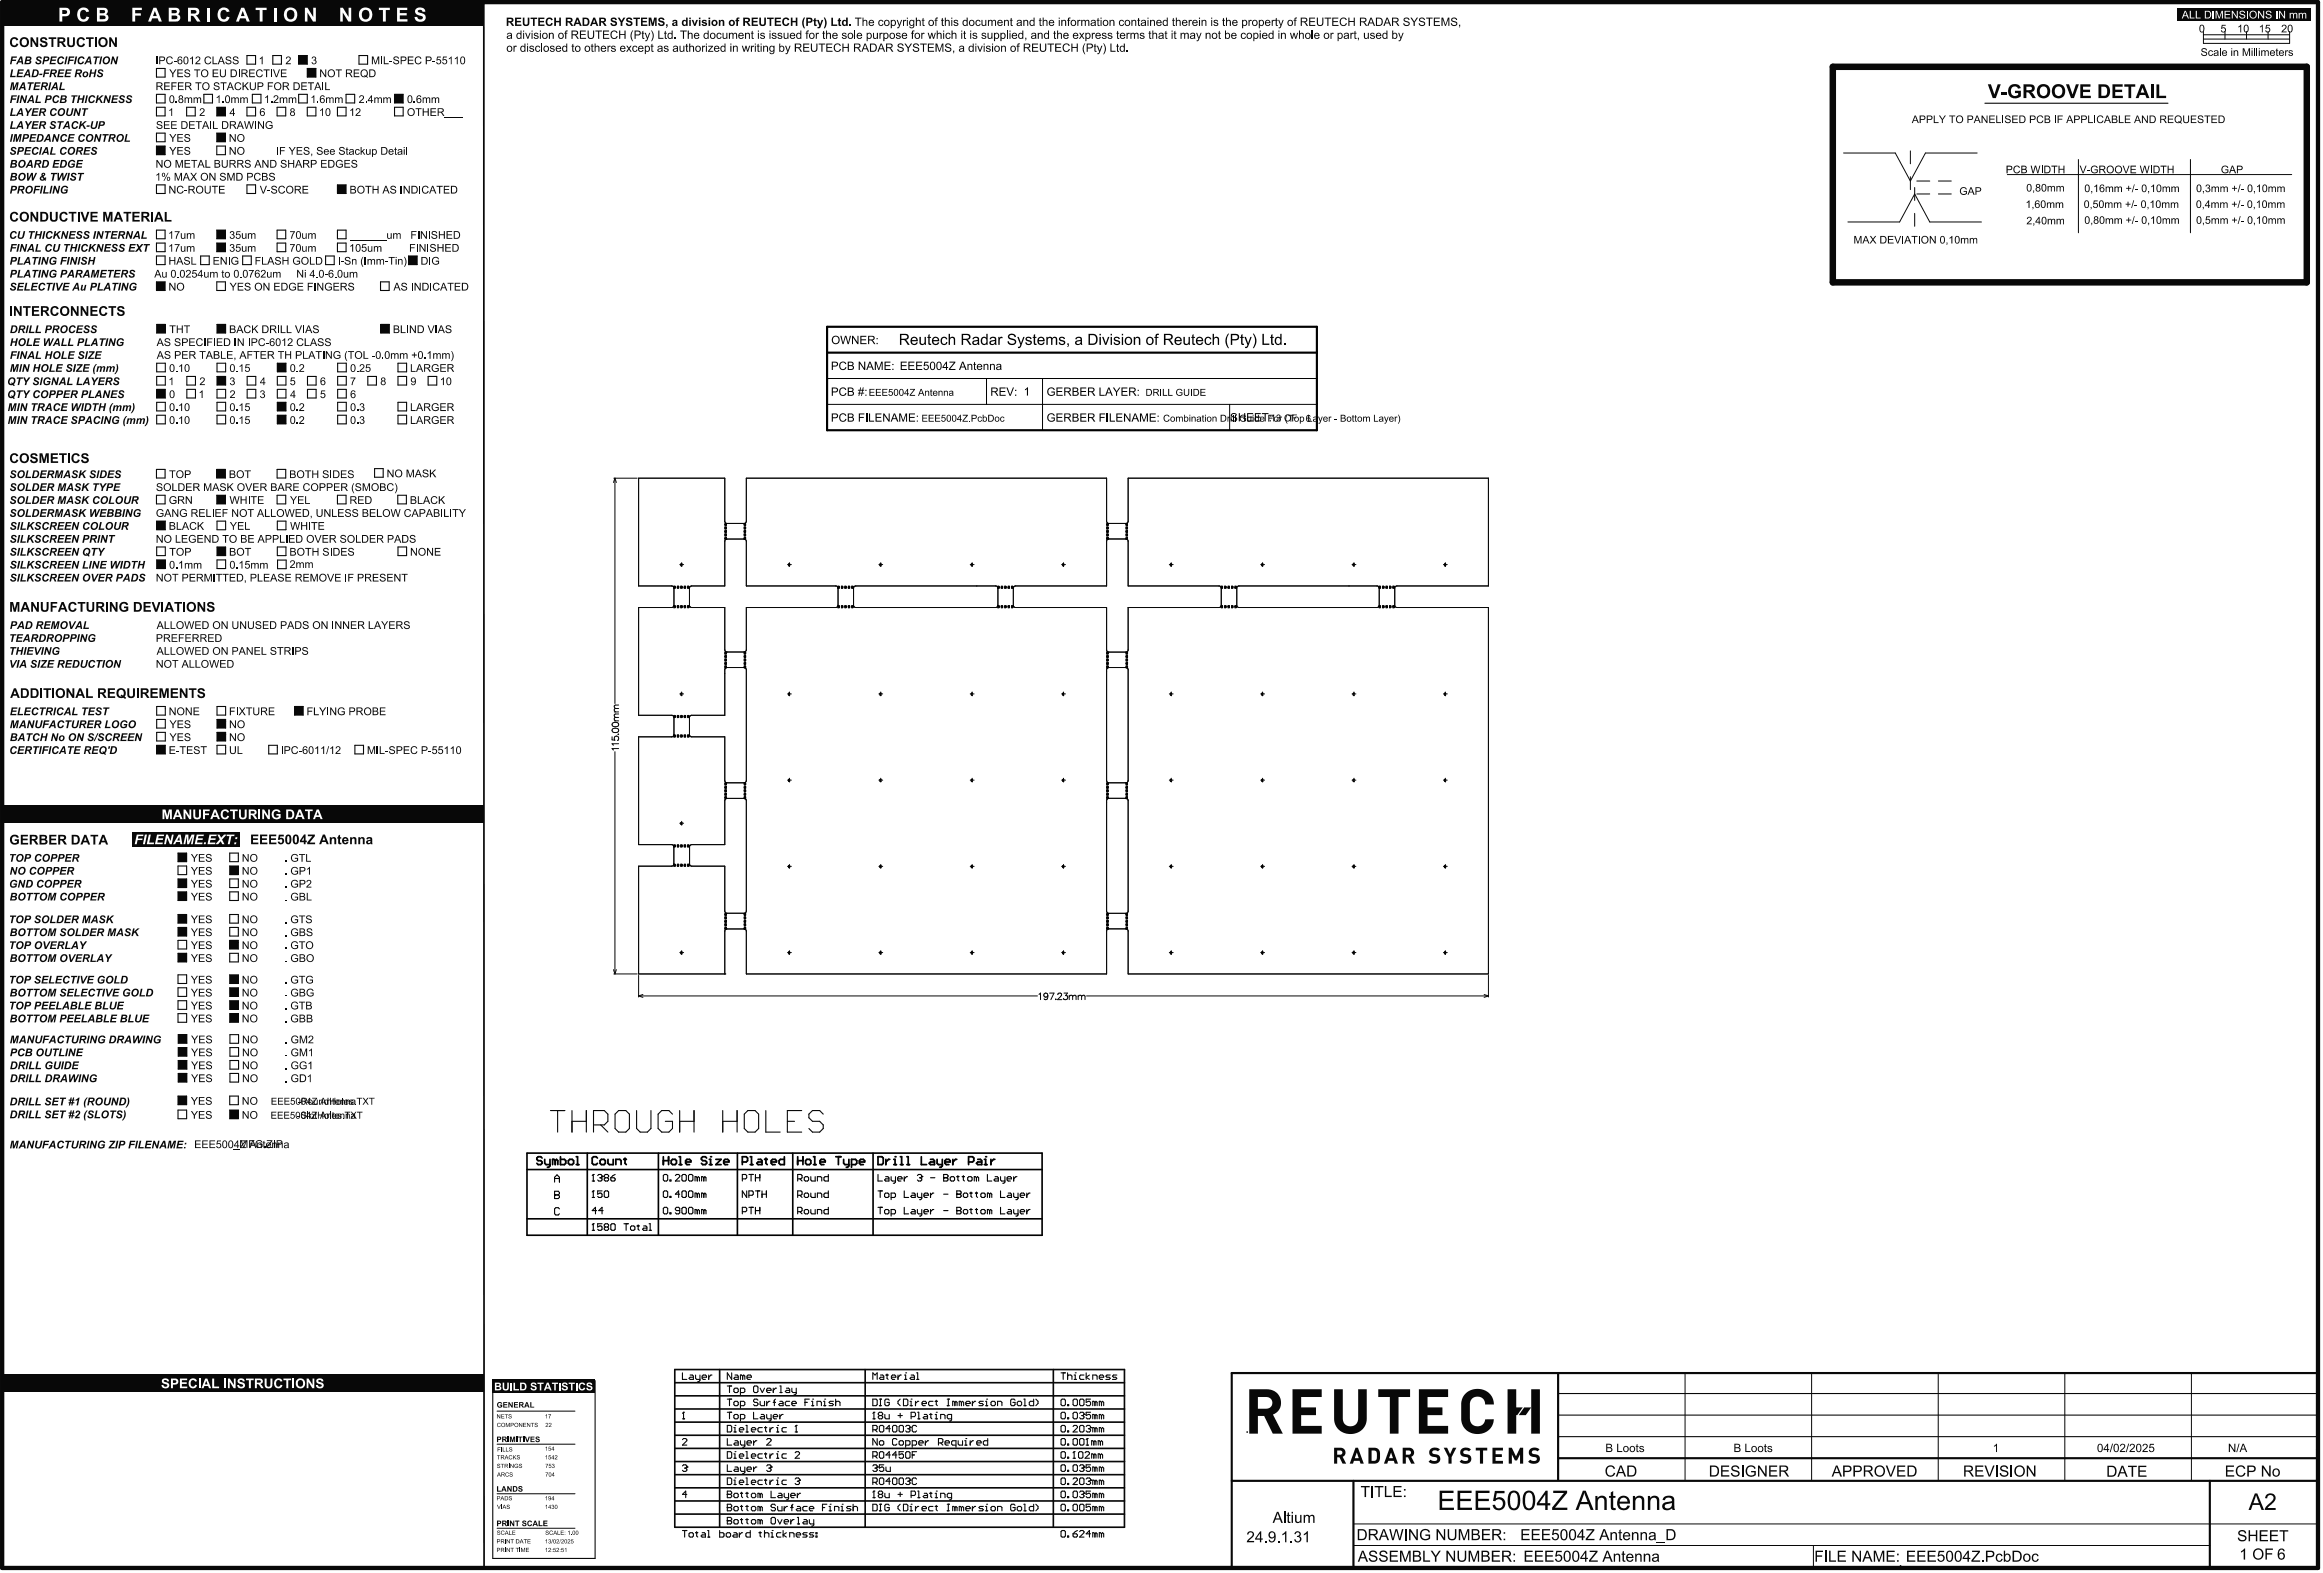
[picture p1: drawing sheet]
<svg xmlns="http://www.w3.org/2000/svg" width="897mm" height="607mm" viewBox="0 0 897 607" stroke-linecap="round" stroke-linejoin="round" font-family="sans-serif">
<g fill="none" stroke="#080808" stroke-width=".42">
<path d="M212.6 428.6h5.5M215.3 428.6v8.4M220.9 428.6v8.4M220.9 432.8h5.5M226.4 428.6v8.4M229.2 434.2h4.2l1.4-1.4v-2.8l-1.4-1.4h-4.2v8.4M232 434.2l2.8 2.8M237.5 430l1.4-1.4h2.8l1.4 1.4v5.6l-1.4 1.4h-2.8l-1.4-1.4zM245.8 428.6v7l1.4 1.4h2.8l1.4-1.4v-7M259.7 430l-1.4-1.4h-2.8l-1.3 1.4v5.6l1.3 1.4h2.8l1.4-1.4v-2.8h-2.8M262.5 432.8h5.5M262.5 428.6v8.4"/>
<path d="M268 428.6v8.4M279.1 432.8h5.6M279.1 428.6v8.4M284.7 428.6v8.4M287.4 430l1.4-1.4h2.8l1.4 1.4v5.6l-1.4 1.4h-2.8l-1.4-1.4zM295.7 428.6v8.4h5.6M304.1 432.8h2.7M309.6 428.6h-5.5v8.4h5.5M317.9 430l-1.4-1.4h-2.7l-1.4 1.4v1.4l1.4 1.4h2.7l1.4 1.4v1.4l-1.4 1.4h-2.7l-1.4-1.4"/>
</g>
<g fill="none" stroke="#080808" stroke-width=".39">
<path d="M435.7 184.6v16.6l-.3 .6-.6 .2h-6.6l-.8-.5v-16.9h-139.2v16.6l-.2 .6-.6 .2h-6.7l-.7-.5-.1-16.9h-33.3v41.6h12.8l.6 .2 .3 .6v6.6l-.5 .8-13.2 .1v41.6h13.2l.5 .8-.1 7-.8 .5h-12.8M435.7 184.6h.1M435.7 184.6h139.1M574.8 184.6v41.6h-35.3l-.6 .2-.3 .6v6.6l.5 .8 35.7 .1v141.4M574.8 184.6h.1M280.1 208.3l.6-.2h6.7l.8 .5v17.6h34.9l.5 .8v7l-.8 .5h-34.6v16.6l-.8 .6-7-.1-.5-.8v-16.3h-12.8l-.6-.3-.2-.6v-6.6l.5-.8h13.1v-17.3zM329.9 226.4l.6-.2h54l.6 .2 .3 .6v6.6l-.3 .6-.6 .3h-54l-.6-.3-.3-.6v-6.6zM391.6 226.4l.6-.2h35.2v-17.7l.8-.5h6.6l.6 .3 .3 .6v17.3h35.4l.5 .8v6.6l-.2 .6-.6 .3h-35.1l-.1 16.7-.8 .5h-6.6l-.6-.3-.2-.6v-16.3l-35.6-.1-.5-.8v-6.6zM477.9 226.4l.6-.2h53.3l.6 .2 .2 .6v6.6l-.2 .6-.6 .3h-53.3l-.6-.3-.3-.6v-6.6zM280.1 257.9l.6-.3h6.7l.6 .3 .2 .6v42.8l-.2 .6-.6 .2h-6.7l-.7-.5-.1-17.2h-12.8l-.6-.2-.2-.6v-6.7l.5-.8h13.1v-17.6zM427.6 257.9l.6-.3h6.6l.6 .3 .3 .6v42.8l-.3 .6-.6 .2h-6.6l-.6-.2-.2-.6v-42.8zM246.6 284.4h.1"/>
<path d="M246.6 284.4v41.6M280.1 308.4l.6-.2h6.7l.6 .2 .2 .6v42.6l-.2 .6-.6 .3h-6.7l-.7-.5-.1-17.7h-12.8l-.6-.2-.2-.6v-6.7l.5-.7 13.1-.1v-17zM427.6 308.4l.6-.3h6.6l.6 .3 .3 .6v42.7l-.3 .6-.6 .2h-6.6l-.6-.2-.2-.6v-42.7zM246.6 326h.1M246.6 326h12.8l.6 .2 .2 .6v6.7l-.5 .8h-13.1v41.6M246.6 375.9h.1M246.6 375.9h33.3M279.9 375.9h.1M279.9 375.9v-16.5l.2-.6 .6-.3h6.7l.8 .6v16.8h139.2v-16.5l.2-.6 .6-.3h6.6l.8 .5 .1 16.9h139.1M574.8 375.9h.1"/>
</g>
<g fill="#080808">
<path d="M68.7 358h3.4v3.3h-3.4z"/>
<path d="M146.9 125.3h3.3v3.3h-3.3z"/>
<path d="M60.6 125.2h3.3v3.4h-3.3z"/>
<path d="M88.8 428.4h3.3v3.4h-3.3z"/>
<path d="M68.7 423.1h3.4v3.3h-3.4z"/>
<path d="M115.3 21.4h3.4v3.3h-3.4z"/>
<path d="M118.6 26.5h3.3v3.3h-3.3z"/>
<path d="M152.3 36.4h3.4v3.4h-3.4z"/>
<path d="M83.8 41.4h3.3v3.3h-3.3z"/>
<path d="M83.7 51.4h3.4v3.3h-3.4z"/>
<path d="M60.4 56.4h3.3v3.4h-3.3z"/>
<path d="M130.3 71.3h3.3v3.3h-3.3z"/>
<path d="M83.7 88.8h3.4v3.4h-3.4z"/>
<path d="M83.7 93.8h3.4v3.3h-3.4z"/>
<path d="M157.7 98.8h3.4v3.3h-3.4z"/>
<path d="M60.4 108.8h3.4v3.3h-3.4z"/>
<path d="M83.7 181.1h3.3v3.3h-3.3z"/>
<path d="M83.7 191.2h3.4v3.3h-3.4z"/>
<path d="M68.7 329.3h3.4v3.3h-3.4z"/>
<path d="M88.8 334.3h3.3v3.3h-3.3z"/>
<path d="M68.7 353h3.4v3.3h-3.4z"/>
<path d="M88.6 362.9h3.3v3.4h-3.3z"/>
<path d="M68.7 367.9h3.4v3.4h-3.4z"/>
<path d="M88.7 376.3h3.3v3.3h-3.3z"/>
<path d="M88.7 381.3h3.3v3.3h-3.3z"/>
<path d="M88.7 386.2h3.3v3.4h-3.3z"/>
<path d="M88.7 391.2h3.3v3.4h-3.3z"/>
<path d="M68.8 399.3h3.4v3.3h-3.4z"/>
<path d="M68.9 404.3h3.3v3.4h-3.3z"/>
<path d="M68.8 409.3h3.4v3.3h-3.4z"/>
<path d="M68.8 414.3h3.4v3.3h-3.4z"/>
<path d="M83.8 211.1h3.3v3.4h-3.3z"/>
<path d="M60.5 287.7h3.3v3.3h-3.3z"/>
<path d="M83.9 282.5h3.3v3.3h-3.3z"/>
<path d="M83.8 277.7h3.3v3.3h-3.3z"/>
<path d="M113.8 272.7h3.3v3.3h-3.3z"/>
<path d="M60.6 216.1h3.3v3.3h-3.3z"/>
<path d="M60.5 201.1h3.3v3.4h-3.3z"/>
<path d="M83.8 145.3h3.3v3.3h-3.3z"/>
<path d="M60.5 150.3h3.3v3.3h-3.3z"/>
<path d="M107.1 155.3h3.3v3.3h-3.3z"/>
<path d="M107.1 160.3h3.3v3.3h-3.3z"/>
<path d="M107.1 140.2h3.3v3.3h-3.3z"/>
<path d="M83.8 125.2h3.3v3.4h-3.3z"/>
<path d="M68.7 344.2h3.4v3.4h-3.4z"/>
<path d="M68.7 339.2h3.4v3.4h-3.4z"/>
<path d="M552.4 559.3l.8-.5 1.1-.1 1.8 .7-.8 .8-1.4-.4-.8 .6 .3 .7 1.9 .4 .7 .7 .2 1.4-.9 1.1-2 .2-1.6-.7 .8-.8 .7 .4 1 .1 .6-.2 .2-.4-.3-.8-1.8-.4-.7-.5-.3-1.3z"/>
<path d="M569.9 558.8h4.5l-.1 1.1h-1.6v5h-1.2v-5h-1.6z"/>
<path d="M564.5 559.2l1.8-.5 1.7 .7-.7 .8-1.4-.4-.8 .6 .3 .7 1.9 .4 .7 .7 .1 1.5-.8 1-2.1 .2-1.5-.7 .7-.8 .8 .4 1 .1 .6-.2 .2-.5-.3-.7-1.8-.4-.8-.6-.2-1.3z"/>
<path d="M557.5 558.8h1.4l1.1 2.4 1.1-2.4h1.3l-1.8 3.6v2.5h-1.2v-2.5z"/>
<path d="M590.8 559.4l.8-.5 1.1-.2 1.8 .7-.7 .8-1.5-.4-.7 .6 .3 .7 1.8 .4 .8 .7 .1 1.5-.9 1-2.1 .2-1.4-.7 .7-.8 .8 .4 1 .1 .5-.2 .3-.4-.3-.8-1.8-.3-.7-.6-.3-1.3z"/>
<path d="M582.7 558.8h1.1l1.6 3.3 1.6-3.3h1.2v6.1h-1.2v-3.5l-1.2 2.3h-.8l-1.1-2.3v3.5h-1.2z"/>
<path d="M576.4 558.8h4v1.1h-2.8v1.4h2.4v1.1h-2.4v1.5h2.8v1h-4z"/>
<path d="M499.2 536.2h11.2v3h-7.9v4h5.7v3h-5.7v4.2h7.9v2.9h-11.2z"/>
<path d="M566 537.8l2.5-1.4 3.1-.3 2.7 1 1.9 2 .5 1.5 .2 1.5h-3.3l-.8-2.1-.7-.6-1.2-.3h-1.1l-1 .5-.7 .7-.4 1.1v6.5l.3 1.2 .8 .9 1.3 .5 1.4-.1 1.4-.9 .7-1.7h3.3l-.3 1.5-.6 1.4-.9 1.2-1.3 .8-2.6 .8-2.6-.3-2.2-1.1-1.5-1.8-.6-2.3v-6.5l.5-2z"/>
<path d="M515.2 536.2h3.4v12l.9 1.6 1.8 .7 2-.5 1.1-1.7 .1-12.1h3.3l-.1 12.4-.9 2.3-1.8 1.7-2.4 .8-2.7-.1-2.2-.9-1.6-1.7-.9-2.8z"/>
<path d="M582.2 536.2h3.3v7h2.5l-2 3h-.5v7.1h-3.3z"/>
<path d="M588.6 543.2h2.7l-2.1 3h-2.7z"/>
<path d="M532.3 536.2h12.3v3h-4.5v14.1h-3.4v-14.1h-4.4z"/>
<path d="M548 536.2h11.2v3h-7.9v4h5.7v3h-5.7v4.2h7.9v2.9h-11.2z"/>
<path d="M591.3 536.2h3.4v17.1h-3.4z"/>
<path d="M528.5 558.8h2.9l1.3 1 .2 1v2.4l-.3 .9-.7 .5-1 .3h-2.4zM529.7 559.9v4l1.3-.1 .7-.8-.1-2.6-.6-.5z"/>
<path d="M523.5 558.8h.9l2.3 6.1h-1.3l-.3-1.1h-2.2l-.4 1.1h-1.3zM524 560.6l-.8 2.2h1.5z"/>
<path d="M536.7 558.8h1l2.2 6.1h-1.3l-.3-1.1h-2.2l-.4 1.1h-1.2zM537.2 560.6l-.8 2.2h1.6z"/>
<path d="M541.7 558.8h2.8l1.2 .7 .4 .8v.9l-1.1 1.1 1.4 2.6h-1.4l-1.2-2.4h-.9v2.4h-1.2zM542.9 559.9v1.6h1.3l.6-.4 .1-.6-.3-.5z"/>
<path d="M515.2 558.8h2.8l1.2 .7 .4 .8v.9l-1.1 1.1 1.4 2.6h-1.4l-1.2-2.4h-.9v2.4h-1.2zM516.4 559.9v1.6l1.4-.1 .5-.3 .1-.6-.3-.5z"/>
<path d="M482.4 536.2l8 .1 1.8 .7 1.5 1.3 .9 2.1-.1 2.4-.9 1.9-2 1.3 3.8 7.3h-3.9l-3.3-6.8h-2.4v6.8h-3.4zM485.8 539.2v4.5h3.6l1.6-.9 .3-1.8-.9-1.4-1.1-.4z"/>
</g>
<g fill="none" stroke="#080808" stroke-width=".64">
<path d="M260.6 528.6h173.7v60.9h-173.7zM260.6 533.7h173.7M260.6 538.8h173.7M277.9 528.6v60.9M334.1 528.6v60.9M406.8 528.6v60.9M260.6 559h173.7M260.6 548.9h173.7M260.6 543.8h173.7M260.6 554h173.7M260.6 579.3h173.7M260.6 569.2h173.7"/>
<path d="M260.6 574.3h173.7M260.6 564.1h173.7M260.6 584.4h173.7"/>
</g>
<g fill="none" stroke="#080808" stroke-width=".42">
<path d="M60.4 36.4h3.4v3.3h-3.4zM60.4 26.4h3.4v3.4h-3.4zM78.7 36.4h3.4v3.3h-3.4zM95.4 21.4h3.3v3.4h-3.3zM97.5 36.4h3.3v3.3h-3.3zM105.4 21.4h3.3v3.4h-3.3zM115.3 21.4h3.4v3.4h-3.4zM115.3 36.4h3.4v3.3h-3.4zM118.7 26.4h3.3v3.4h-3.3zM133.6 36.4h3.4v3.3h-3.4zM138.6 21.4h3.4v3.4h-3.4zM152.4 36.4h3.3v3.3h-3.3z"/>
<path d="M766.5 39.8h70.8M60.4 41.4h3.4v3.3h-3.4zM60.4 51.4h3.4v3.3h-3.4zM60.4 56.4h3.4v3.3h-3.4zM72.1 41.4h3.3v3.3h-3.3zM83.7 41.4h3.4v3.3h-3.4zM83.7 51.4h3.4v3.3h-3.4zM83.7 56.4h3.4v3.3h-3.4zM95.4 41.4h3.3v3.3h-3.3zM107 41.4h3.3v3.3h-3.3zM118.7 41.4h3.3v3.3h-3.3zM130.3 41.4h3.3v3.3h-3.3z"/>
<path d="M152.4 41.4h3.3v3.3h-3.3zM60.4 71.4h3.4v3.3h-3.4zM95.4 71.4h3.3v3.3h-3.3zM130.3 71.4h3.3v3.3h-3.3zM60.4 98.8h3.4v3.3h-3.4zM60.4 88.8h3.4v3.4h-3.4zM60.4 93.8h3.4v3.3h-3.4zM77.5 98.8h3.3v3.3h-3.3zM83.7 93.8h3.4v3.3h-3.4zM83.7 88.8h3.4v3.4h-3.4zM93.7 98.8h3.3v3.3h-3.3zM107 93.8h3.3v3.3h-3.3z"/>
<path d="M107 88.8h3.3v3.4h-3.3zM125.7 98.8h3.4v3.3h-3.4zM130.3 93.8h3.3v3.3h-3.3zM130.3 88.8h3.3v3.4h-3.3zM157.8 98.8h3.3v3.3h-3.3zM60.4 108.8h3.4v3.3h-3.4zM83.7 108.8h3.4v3.3h-3.4zM147 108.8h3.3v3.3h-3.3zM60.5 125.2h3.3v3.3h-3.3zM83.8 125.2h3.3v3.3h-3.3zM147 125.2h3.4v3.3h-3.4zM60.5 140.2h3.3v3.3h-3.3z"/>
<path d="M60.5 145.3h3.3v3.3h-3.3zM60.5 150.3h3.3v3.3h-3.3zM60.5 155.3h3.3v3.3h-3.3zM72.2 145.3h3.3v3.3h-3.3zM72.2 150.3h3.3v3.3h-3.3zM83.8 145.3h3.3v3.3h-3.3zM83.8 150.3h3.3v3.3h-3.3zM83.8 155.3h3.3v3.3h-3.3zM83.8 140.2h3.3v3.3h-3.3zM95.5 145.3h3.3v3.3h-3.3zM95.5 150.3h3.3v3.3h-3.3zM107.1 145.3h3.3v3.3h-3.3z"/>
<path d="M107.1 150.3h3.3v3.3h-3.3zM107.1 155.3h3.3v3.3h-3.3zM107.1 140.2h3.3v3.3h-3.3zM118.8 145.3h3.3v3.3h-3.3zM118.8 150.3h3.3v3.3h-3.3zM130.4 145.3h3.3v3.3h-3.3zM130.4 150.3h3.3v3.3h-3.3zM130.4 155.3h3.3v3.3h-3.3zM130.4 140.2h3.3v3.3h-3.3zM142 145.3h3.4v3.3h-3.4zM153.7 145.3h3.3v3.3h-3.3zM153.7 155.3h3.3v3.3h-3.3z"/>
<path d="M153.7 140.2h3.3v3.3h-3.3zM165.3 145.3h3.4v3.3h-3.4zM60.5 160.3h3.3v3.3h-3.3zM83.8 160.3h3.3v3.3h-3.3zM107.1 160.3h3.3v3.3h-3.3zM130.4 160.3h3.3v3.3h-3.3zM153.7 160.3h3.3v3.3h-3.3zM60.4 181.2h3.4v3.3h-3.4zM60.4 191.2h3.4v3.3h-3.4zM83.7 181.2h3.4v3.3h-3.4zM83.7 191.2h3.4v3.3h-3.4zM107 181.2h3.3v3.3h-3.3z"/>
<path d="M107 191.2h3.3v3.3h-3.3zM130.3 191.2h3.3v3.3h-3.3zM144.7 180.9h3.3v3.3h-3.3zM153.6 191.2h3.3v3.3h-3.3zM60.5 216.1h3.3v3.3h-3.3zM60.5 211.1h3.3v3.4h-3.3zM60.5 201.1h3.3v3.4h-3.3zM83.8 216.1h3.3v3.3h-3.3zM83.8 211.1h3.3v3.4h-3.3zM83.8 201.1h3.3v3.4h-3.3zM107.1 211.1h3.3v3.4h-3.3zM107.1 201.1h3.3v3.4h-3.3z"/>
<path d="M107.2 216.2h3.3v3.3h-3.3zM153.7 211.1h3.3v3.4h-3.3zM60.5 272.7h3.3v3.3h-3.3zM60.5 277.7h3.3v3.3h-3.3zM83.8 272.7h3.3v3.3h-3.3zM83.8 277.7h3.3v3.3h-3.3zM113.8 272.7h3.3v3.3h-3.3zM60.5 282.7h3.3v3.3h-3.3zM60.5 287.7h3.3v3.3h-3.3zM83.8 287.7h3.3v3.3h-3.3zM83.8 282.7h3.3v3.3h-3.3zM103.8 287.7h3.3v3.3h-3.3z"/>
<path d="M137.1 287.7h3.3v3.3h-3.3zM68.7 329.3h3.4v3.3h-3.4zM68.7 334.3h3.4v3.3h-3.4zM68.7 339.2h3.4v3.4h-3.4zM88.7 329.3h3.3v3.3h-3.3zM88.7 334.3h3.3v3.3h-3.3zM88.7 339.2h3.3v3.4h-3.3zM68.7 344.2h3.4v3.4h-3.4zM68.7 353h3.4v3.3h-3.4zM68.7 358h3.4v3.3h-3.4zM88.7 344.2h3.3v3.4h-3.3zM88.7 353h3.3v3.3h-3.3z"/>
<path d="M88.7 358h3.3v3.3h-3.3zM68.7 363h3.4v3.3h-3.4zM68.7 367.9h3.4v3.4h-3.4zM68.7 376.3h3.4v3.3h-3.4zM88.7 363h3.3v3.3h-3.3zM88.7 367.9h3.3v3.4h-3.3zM88.7 376.3h3.3v3.3h-3.3zM68.7 381.3h3.4v3.3h-3.4zM68.7 386.2h3.4v3.4h-3.4zM68.7 391.2h3.4v3.4h-3.4zM68.8 399.3h3.4v3.4h-3.4zM88.7 381.3h3.3v3.3h-3.3z"/>
<path d="M88.7 386.2h3.3v3.4h-3.3zM88.7 391.2h3.3v3.4h-3.3zM88.8 399.3h3.3v3.4h-3.3zM68.8 404.3h3.4v3.4h-3.4zM68.8 409.3h3.4v3.4h-3.4zM68.8 414.3h3.4v3.3h-3.4zM88.8 404.3h3.3v3.4h-3.3zM88.8 409.3h3.3v3.4h-3.3zM88.8 414.3h3.3v3.3h-3.3zM68.7 428.5h3.4v3.3h-3.4zM68.7 423.1h3.4v3.3h-3.4zM88.7 428.5h3.3v3.3h-3.3z"/>
<path d="M88.7 423.1h3.3v3.3h-3.3zM190.3 532.9v68.6h39.5v-68.6M601.7 537.9h293.1M280.9 550.2h1.2l.5 .4v1.7l-.5 .4h-1.2zM283.4 552.7h.9M283.4 551h.4v1.7M601.7 554.5h293.1M601.7 546.2h293.1M410.2 580.6h.8l.4 .4v1.7l-.4 .4h-.8l-.4-.4v-1.7zM412.3 582.7h.4v.4h-.4zM414.8 580.6h.9l.4 .4v1.7l-.4 .4h-.9l-.4-.4v-1.7zM417.4 580.6h.8l.4 .4v1.7l-.4 .4h-.8l-.5-.4v-1.7z"/>
<path d="M421.2 580.6h-1.7v1.3l.8-.5 .9 .5v.8l-.5 .4h-.8l-.4-.4M422.8 581.9l-.8-.5v1.7M422.8 581.9v1.2M422.8 581.9l.5-.5 .4 .5v1.2M425.4 581.9l-.9-.5v1.7M425.4 581.9v1.2M425.4 581.9l.4-.5 .4 .5v1.2"/>
</g>
<path d="M707.8 25.8h183.1v83.2h-183.1z" fill="none" stroke="#080808" stroke-width="2.5"/>
<g fill="none" stroke="#080808" stroke-width=".39">
<path d="M850.9 12.2v4.6h33.3v-4.6M850.9 13.4h33.3M850.9 15.1h33.3M859.3 12.2v2.9M867.6 12.2v2.9M875.9 12.2v2.9M712 59.1h19.9l5.9 10.8 5.8-10.8h20M737.8 58.2v5M737.8 68.2v5M739.4 72.4v5M740.3 69.9h4.9M740.3 74.9h4.9"/>
<path d="M748.6 69.9h5M748.6 74.9h5M775.2 67.4h109.8M802.7 61.6v28.2M845.9 61.6v28.2M713.6 85.7h20l5.8-10.8 5.8 10.8h20M739.4 82.4v4.9M237.1 184.6h9M237.5 184.6l.5 1.6M237.5 184.6l-.6 1.6M237.5 184.6v86.9M237.5 290.1v85.8"/>
<path d="M236.9 374.3l.6 1.6M237.1 375.9h9M238 374.3l-.5 1.6M246.6 376.5v8.3M574.8 376.5v8.3M246.6 384.4l1.7 .6M246.6 384.4h154M248.3 383.8l-1.7 .6M419.6 384.4h155.2M573.1 383.8l1.7 .6M574.8 384.4l-1.7 .6M650.7 530v41.1"/>
<path d="M699.6 530v41.1M748.5 530v41.1M797.4 530v41.1M846.3 530v41.1M192 544.7h30M192 557.4h30.1M192 576.5h30.1M192 589.9h30.1M522.7 588.2h372.3M522.7 596.5h330.7M700.3 596.5v8.3"/>
</g>
<path d="M895.2 172.6v432.6h-599.1M601.7 530v41.1M895.2 530h-419.5v75.3M475.7 571.6h419.5M522.7 571.6v33.7M601.7 562.8h293.3M853.4 571.6v33.6" fill="none" stroke="#080808" stroke-width=".83"/>
<path d="M.8 .8h894.4v604.4h-894.4z" fill="none" stroke="#080808" stroke-width="1.7"/>
<path d="M186.8 .7l.1 604.8M1.1 83.3v521.6" fill="none" stroke="#080808" stroke-width=".67"/>
<circle cx="283.8" cy="550.2" r=".21" fill="#080808"/>
<path d="M285.5 551.9h1.7l-.4-.9h-.9l-.4 .4v.9l.4 .4h.9M288.1 552.7h.8M288.1 550.2h.4v2.5M290.2 551.9h1.7l-.5-.9h-.8l-.4 .4v.9l.4 .4h.8M294.4 551h-1.3l-.4 .4v.9l.4 .4h1.3M295.2 551h.9M295.7 550.6v1.7l.4 .4M297.4 551v1.7M298.6 551h-.4l-.8 .9M299.9 552.7h.8M299.9 551h.4v1.7" fill="none" stroke="#080808" stroke-width=".42"/>
<circle cx="300.3" cy="550.2" r=".21" fill="#080808"/>
<path d="M303.7 551h-1.3l-.4 .4v.9l.4 .4h1.3M307.1 552.7h.8M307.5 550.2v2.5" fill="none" stroke="#080808" stroke-width=".42"/>
<circle cx="307.5" cy="550.2" r=".21" fill="#080808"/>
<g fill="none" stroke="#080808" stroke-width=".42">
<path d="M263.6 529.9v2.5h1.6M266.5 530.7h.9l.4 .4v1.3h-1.3l-.4-.4 .4-.4h1.3M268.6 530.7v1.3l.4 .4h1.3M270.3 530.7v2.1l-.8 .5M271.2 531.6h1.6l-.4-.9h-.8l-.4 .4v.9l.4 .4h.8M273.7 530.7v1.7M275 530.7h-.5l-.8 .9M280.9 534.9h1.7M281.7 534.9v2.6M283.8 535.8h.9l.4 .4v.9l-.4 .4h-.9l-.4-.4v-.9zM285.9 537.5h1.3l.4-.4v-.9l-.4-.4h-1.3v2.5M291.4 534.9h.9l.4 .5v1.7l-.4 .4h-.9l-.4-.4v-1.7z"/>
<path d="M293.6 535.8l.8 1.7 .8-1.7M296.1 536.6h1.7l-.4-.8h-.9l-.4 .4v.9l.4 .4h.9M298.6 535.8v1.7M299.9 535.8h-.4l-.9 .8M301.2 534.9h.4v2.6M301.2 537.5h.8M303.7 535.8h.8l.5 .4v1.3h-1.3l-.4-.4 .4-.5h1.3M305.8 535.8v1.3l.4 .4h1.3M307.5 535.8v2.1l-.8 .4M337.1 532.4v-2.5l.8 .8 .9-.8v2.5M340 530.7h.9l.4 .4v1.3h-1.3l-.4-.4 .4-.4h1.3M342.1 530.7h.9"/>
<path d="M342.6 530.3v1.7l.4 .4M344.3 531.6h1.6l-.4-.9h-.8l-.4 .4v.9l.4 .4h.8M346.8 530.7v1.7M348.1 530.7h-.5l-.8 .9M349.3 532.4h.9M349.3 530.7h.5v1.7M307.5 550.2l-.4 .4M337.1 562h1.2l.5-.4v-.9l-.5-.4h-1.2v2.5M337.9 562l.9 .8M339.6 560.7l.4-.4h.9l.4 .4v1.7l-.4 .4h-.9l-.4-.4zM343.8 561.6h-1.7l1.3-1.3v2.5M346.4 561.6h-1.7l1.2-1.3v2.5"/>
<path d="M348.9 560.3h-1.7v1.3l.9-.4 .8 .4v.8l-.4 .4h-.9l-.4-.4M349.8 560.7l.4-.4h.8l.4 .4v1.7l-.4 .4h-.8l-.4-.4zM352.3 561.6h.8M354 560.3h-1.7v2.5"/>
</g>
<circle cx="349.8" cy="529.9" r=".21" fill="#080808"/>
<path d="M351.9 530.7h.8l.4 .4v1.3h-1.2l-.5-.4 .5-.4h1.2M354 532.4h.8M354 529.9h.4v2.5M280.9 575.5v2.6h1.2l.5-.5-.5-.8h-1.2" fill="none" stroke="#080808" stroke-width=".42"/>
<circle cx="280.9" cy="576.8" r=".21" fill="#080808"/>
<g fill="none" stroke="#080808" stroke-width=".42">
<path d="M337.1 551.9h1.2l.5-.5v-.8l-.5-.4h-1.2v2.5M337.9 551.9l.9 .8M339.6 550.6l.4-.4h.9l.4 .4v1.7l-.4 .4h-.9l-.4-.4zM343.8 551.4h-1.7l1.3-1.2v2.5M345.1 550.2h.8l.5 .4v1.7l-.5 .4h-.8l-.4-.4v-1.7zM347.6 550.2h.9l.4 .4v1.7l-.4 .4h-.9l-.4-.4v-1.7zM349.8 550.6l.4-.4h.8l.4 .8M280.9 575.5h1.2l.5 .4-.5 .9h-1.2M283.8 576.4h.9l.4 .4v.8l-.4 .5h-.9l-.4-.5v-.8zM285.9 576.4h.9M286.4 575.9v1.7l.4 .5M288.1 576.4h.8"/>
<path d="M288.5 575.9v1.7l.4 .5M290.2 576.8l.4-.4h.8l.5 .4v.8l-.5 .5h-.8l-.4-.5zM293.6 576.8l-.9-.4v1.7M293.6 576.8v1.3M293.6 576.8l.4-.4 .4 .4v1.3M297.8 575.5v2.6h1.7M300.7 576.4h.9l.4 .4v1.3h-1.3l-.4-.5 .4-.4h1.3M302.8 576.4v1.2l.5 .5h1.2M304.5 576.4v2.1l-.8 .4M305.4 577.2h1.7l-.4-.8h-.9l-.4 .4v.8l.4 .5h.9M307.9 576.4v1.7M309.2 576.4h-.4l-.9 .8"/>
</g>
<circle cx="351.4" cy="551" r=".21" fill="#080808"/>
<path d="M350.6 551.4h.4M351 551.4l.4 .5-.4 .8h-.8l-.4-.4M351.4 551l-.4 .4M354 550.6l-.4-.4h-.9l-.4 .4v1.7l.4 .4h.9l.4-.4M337.1 578.1h.8M337.5 575.5v2.6" fill="none" stroke="#080808" stroke-width=".42"/>
<circle cx="337.5" cy="575.5" r=".21" fill="#080808"/>
<g fill="none" stroke="#080808" stroke-width=".42">
<path d="M337.5 575.5l-.4 .4M339.6 576.8l-.4-.4 .4-.9h.9l.4 .4-.4 .9M339.6 576.8l-.4 .4 .4 .9h.9l.4-.5-.4-.8M339.6 576.8h.9M341.7 576.4v1.2l.4 .5h1.3v-1.7M346.8 576.8h1.7M347.6 575.9v1.7M351.9 577.2h1.2l.5-.4v-.9l-.5-.4h-1.2v2.6M354.4 575.5h.4v2.6M354.4 578.1h.8M356.9 576.4h.9l.4 .4v1.3h-1.3l-.4-.5 .4-.4h1.3M359 576.4h.9"/>
<path d="M359.5 575.9v1.7l.4 .5M361.2 578.1h.8M361.2 576.4h.4v1.7"/>
</g>
<circle cx="361.6" cy="575.5" r=".21" fill="#080808"/>
<path d="M363.3 578.1v-1.7h1.2l.5 .4v1.3M367.5 578.1h-1.3l-.4-.5v-.8l.4-.4h1.3v2.1l-.8 .4M410.2 565.4h.8l.4 .4v1.7l-.4 .4h-.8l-.4-.4v-1.7zM412.3 567.5h.4v.4h-.4zM414.8 565.4h.9l.4 .4v1.7l-.4 .4h-.9l-.4-.4v-1.7zM416.9 565.8l.5-.4h.8l.4 .8" fill="none" stroke="#080808" stroke-width=".42"/>
<circle cx="418.6" cy="566.2" r=".21" fill="#080808"/>
<g fill="none" stroke="#080808" stroke-width=".42">
<path d="M280.9 540h1.7M281.7 540v2.6M283.4 541.3l.4-.4h.9l.4 .4v.8l-.4 .5h-.9l-.4-.5zM285.9 542.6h1.3l.4-.5v-.8l-.4-.4h-1.3v2.5M292.7 540.4l-.4-.4h-.9l-.4 .4 .4 .9h.9l.4 .4-.4 .9h-.9l-.4-.5M293.6 540.9v1.2l.4 .5h1.2v-1.7M296.1 540.9v1.7M297.4 540.9h-.5l-.8 .8M298.6 541.3h.9M299.5 540l-.5 .4v2.2M301.2 540.9h.8l.4 .4v1.3h-1.2l-.5-.5 .5-.4h1.2M305 540.9h-1.3l-.4 .4v.8l.4 .5h1.3"/>
<path d="M305.8 541.7h1.7l-.4-.8h-.9l-.4 .4v.8l.4 .5h.9M310.9 541.3h.8M312.6 540h-1.7v2.6M313.4 542.6h.9M313.4 540.9h.4v1.7M417.8 566.6h.4M418.2 566.6l.4 .5-.4 .8h-.8l-.5-.4M418.6 566.2l-.4 .4M421.2 565.4h-1.7v1.2l.8-.4 .9 .4v.9l-.5 .4h-.8l-.4-.4M422.8 566.6l-.8-.4v1.7M422.8 566.6v1.3M422.8 566.6l.5-.4 .4 .4v1.3"/>
<path d="M425.4 566.6l-.9-.4v1.7M425.4 566.6v1.3M425.4 566.6l.4-.4 .4 .4v1.3"/>
</g>
<circle cx="313.8" cy="540" r=".21" fill="#080808"/>
<path d="M315.5 542.6v-1.7h1.3l.4 .4v1.3M318.1 540.9h.4v1.7M318.1 542.6h.8" fill="none" stroke="#080808" stroke-width=".42"/>
<circle cx="318.5" cy="540" r=".21" fill="#080808"/>
<path d="M321.9 540.9h-1.3l-.4 .4 1.7 .8-.5 .5h-1.2M322.7 541.3l.4-.4h.9l.4 .4v1.3M322.7 540v2.6M337.1 547.6h.8M337.5 545.1v2.5" fill="none" stroke="#080808" stroke-width=".42"/>
<circle cx="337.5" cy="545.1" r=".21" fill="#080808"/>
<g fill="none" stroke="#080808" stroke-width=".42">
<path d="M337.5 545.1l-.4 .4M339.6 546.4l-.4-.5 .4-.8h.9l.4 .4-.4 .9M339.6 546.4l-.4 .4 .4 .8h.9l.4-.4-.4-.8M339.6 546.4h.9M341.7 545.9v1.3l.4 .4h1.3v-1.7M346.8 546.4h1.7M347.6 545.5v1.7M351.9 546.8h1.2l.5-.4v-.9l-.5-.4h-1.2v2.5M354.4 545.1h.4v2.5M354.4 547.6h.8M356.9 545.9h.9l.4 .5v1.2h-1.3l-.4-.4 .4-.4h1.3M359 545.9h.9"/>
<path d="M359.5 545.5v1.7l.4 .4M361.2 547.6h.8M361.2 545.9h.4v1.7"/>
</g>
<circle cx="361.6" cy="545.1" r=".21" fill="#080808"/>
<path d="M363.3 547.6v-1.7h1.2l.5 .5v1.2M367.5 547.6h-1.3l-.4-.4v-.8l.4-.5h1.3v2.2l-.8 .4M410.2 570.5h.8l.4 .4v1.7l-.4 .4h-.8l-.4-.4v-1.7zM412.3 572.6h.4v.4h-.4zM414.4 570.9l.4-.4h.9l.4 .4v.4l-1.7 1.7h1.7M417.4 570.5h.8l.4 .4v1.7l-.4 .4h-.8l-.5-.4v-1.7zM419.5 570.9l.4-.4h.8l.5 .8" fill="none" stroke="#080808" stroke-width=".42"/>
<circle cx="421.2" cy="571.3" r=".21" fill="#080808"/>
<g fill="none" stroke="#080808" stroke-width=".42">
<path d="M337.1 540h1.2l.5 .4v1.7l-.5 .5h-1.2zM339.6 542.6h.9M339.6 540h.9M340 540v2.6M343.4 540.4l-.4-.4h-.9l-.4 .4v1.7l.4 .5h.9l.4-.5v-.8h-.8M347.6 540l-.8 .9v.8l.8 .9M348.9 540h1.3l.4 .4v1.7l-.4 .5h-1.3zM351.4 542.6h.9M351.4 540.9h.5v1.7M420.3 571.7h.4M420.7 571.7l.5 .4-.5 .9h-.8l-.4-.4M421.2 571.3l-.5 .4"/>
<path d="M422.8 571.7l-.8-.4v1.7M422.8 571.7v1.3M422.8 571.7l.5-.4 .4 .4v1.3M425.4 571.7l-.9-.4v1.7M425.4 571.7v1.3M425.4 571.7l.4-.4 .4 .4v1.3"/>
</g>
<circle cx="351.9" cy="540" r=".21" fill="#080808"/>
<g fill="none" stroke="#080808" stroke-width=".42">
<path d="M353.6 540.9v1.7M354.8 540.9h-.4l-.8 .8M356.1 541.7h1.7l-.4-.8h-.9l-.4 .4v.8l.4 .5h.9M360.3 540.9h-1.3l-.4 .4v.8l.4 .5h1.3M361.2 540.9h.8M361.6 540.4v1.7l.4 .5M365.8 542.6h.9M365.8 540h.9M366.2 540v2.6M368.8 541.3l-.9-.4v1.7M368.8 541.3v1.3M368.8 541.3l.4-.4 .4 .4v1.3"/>
<path d="M371.3 541.3l-.8-.4v1.7M371.3 541.3v1.3M371.3 541.3l.4-.4 .4 .4v1.3M373 541.7h1.7l-.4-.8h-.9l-.4 .4v.8l.4 .5h.9M375.5 540.9v1.7M376.8 540.9h-.4l-.9 .8M379.7 540.9h-1.2l-.4 .4 .4 .4h.8l.4 .4-.4 .5h-1.2M380.6 540.9h.4v1.7M380.6 542.6h.8"/>
</g>
<circle cx="381" cy="540" r=".21" fill="#080808"/>
<path d="M263.6 547.6h.8M264 545.1v2.5M383.1 540.9h.9l.4 .4v.8l-.4 .5h-.9l-.4-.5v-.8zM385.2 542.6v-1.7h1.3l.4 .4v1.3M392 540.4l-.4-.4h-.9l-.4 .4v1.7l.4 .5h.9l.4-.5v-.8h-.8M392.8 541.3l.5-.4h.8l.4 .4v.8l-.4 .5h-.8l-.5-.5zM395.4 542.6h.8M395.4 540h.4v2.6M399.2 540v2.6h-1.3l-.4-.5v-.8l.4-.4h1.3M400 540l.9 .9v.8l-.9 .9" fill="none" stroke="#080808" stroke-width=".42"/>
<circle cx="264" cy="545.1" r=".21" fill="#080808"/>
<g fill="none" stroke="#080808" stroke-width=".42">
<path d="M282.6 529.9v2.5l-1.7-2.5v2.5M283.8 530.7h.9l.4 .4v1.3h-1.3l-.4-.4 .4-.4h1.3M286.8 531.1l-.9-.4v1.7M286.8 531.1v1.3M286.8 531.1l.4-.4 .4 .4v1.3M288.5 531.6h1.7l-.4-.9h-.9l-.4 .4v.9l.4 .4h.9M264 545.1l-.4 .4M338.8 555.2v2.6l-1.7-2.6v2.6M339.6 556.5l.4-.4h.9l.4 .4v.8l-.4 .5h-.9l-.4-.5zM346.4 555.7l-.5-.5h-.8l-.4 .5v1.6l.4 .5h.8l.5-.5M347.6 556.1h.9l.4 .4v.8l-.4 .5h-.9l-.4-.5v-.8zM349.8 557.8h1.2l.4-.5v-.8l-.4-.4h-1.2v2.5"/>
<path d="M352.3 557.8h1.3l.4-.5v-.8l-.4-.4h-1.3v2.5M354.8 556.9h1.7l-.4-.8h-.9l-.4 .4v.8l.4 .5h.9M357.4 556.1v1.7M358.6 556.1h-.4l-.8 .8M362.4 556.9h1.3l.4-.4v-.8l-.4-.5h-1.3v2.6M363.3 556.9l.8 .9M365 556.9h1.7l-.5-.8h-.8l-.4 .4v.8l.4 .5h.8M369.2 557.8h-1.3l-.4-.5v-.8l.4-.4h1.3v2.5M370 556.1v1.2l.5 .5h1.2v-1.7M372.6 557.8h.8M372.6 556.1h.4v1.7"/>
</g>
<circle cx="373" cy="555.2" r=".21" fill="#080808"/>
<path d="M374.7 556.1v1.7M375.9 556.1h-.4l-.8 .8M377.2 556.9h1.7l-.4-.8h-.9l-.4 .4v.8l.4 .5h.9M381.4 555.2v2.6h-1.2l-.5-.5v-.8l.5-.4h1.2" fill="none" stroke="#080808" stroke-width=".42"/>
<path d="M840.8 3.1h51.6v5h-51.6z" fill-rule="evenodd" fill="#080808"/>
<g fill="#fff">
<path d="M845.7 4.2h.4v2.6h1.4v.3h-1.8z"/>
<path d="M848 4.2h.4v2.6h1.4v.3h-1.8z"/>
<path d="M854.5 4.2h.5v2.9h-.5z"/>
<path d="M855.6 4.2h.6l.9 2.5 .9-2.5h.5v2.9h-.4v-2.5l-.9 2.5h-.3l-.9-2.5v2.5h-.4z"/>
<path d="M859.1 4.2h2.2v.3h-1.8v.9h1.7v.4h-1.7v1h1.8v.3h-2.2z"/>
<path d="M861.9 4.2h.4l1.5 2.3v-2.3h.4v2.9h-.4l-1.5-2.3v2.3h-.4z"/>
<path d="M865.1 4.4l.8-.3 1 .5 .1 .4h-.3l-.5-.5-.8 .1-.2 .3 .2 .3 1.6 .7v.8l-.4 .4h-1.2l-.5-.4-.1-.5h.3l.1 .3 .6 .3 .7-.1 .2-.3-.1-.4-1.5-.6-.3-.5z"/>
<path d="M867.7 4.2h.4v2.9h-.4z"/>
<path d="M872 4.2h.5l1.5 2.3v-2.3h.4v2.9h-.4l-1.6-2.3v2.3h-.4z"/>
<path d="M875.2 4.4l.9-.3 1 .5 .1 .4h-.4l-.5-.5h-.6l-.3 .4 .2 .3 1.6 .7 .1 .6-.5 .6h-1.2l-.6-.4-.1-.5h.4l.7 .6 .9-.3-.1-.5-1.7-.7z"/>
<path d="M879 4.2h.5v2.9h-.5z"/>
<path d="M880.1 4.2h.4l1.6 2.3v-2.3h.4v2.9h-.4l-1.6-2.3v2.3h-.4z"/>
<path d="M884.2 5h.4v.3l.5-.4 .5 .1a.34 .34 0 0 0 .3 .3 .34 .34 0 0 0 .3-.3l.9 .2 .1 1.9h-.4v-1.5l-.4-.4-.5 .4v1.5h-.3l-.1-1.6-.3-.3-.5 .4-.1 1.5h-.4z"/>
<path d="M887.7 5h.3v.3l.6-.4 .4 .1a.34 .34 0 0 0 .4 .3 .34 .34 0 0 0 .3-.3l.9 .2 .1 1.9h-.4v-1.5l-.4-.4-.5 .4v1.5h-.4v-1.4l-.4-.5-.5 .4v1.5h-.4z"/>
<path d="M843.9 4.5l-.4 1.4h.9zM843.7 4.2h.4l1.3 2.9h-.5l-.3-.9h-1.3l-.3 .9h-.4z"/>
<path d="M851.9 4.5v2.3l1.2-.1 .4-.5-.1-1.3-.4-.3zM851.5 4.2h1.5l.7 .5 .2 1.4-.5 .9-1.9 .1z"/>
<path d="M869.4 4.7l-.3 .7 .1 .8 .5 .6h.8l.6-.6-.1-1.2-.9-.6zM868.6 5.6a1.5 1.5 0 0 1 3 0 1.5 1.5 0 0 1-3 0z"/>
</g>
<path d="M.5 311h186.4v6.6h-186.4z" fill-rule="evenodd" fill="#080808"/>
<g fill="#fff">
<path d="M62.8 312.4h1.1l.7 2.6 .6-2.6h1.2v3.8h-.7l-.1-3-.7 3h-.7l-.7-3v3h-.7z"/>
<path d="M70.9 312.4h.7l1.6 2.5v-2.5h.6v3.8h-.7l-1.5-2.5v2.5h-.7z"/>
<path d="M74.6 312.4h.8v2.7l.6 .5 .8-.5v-2.7h.8v2.7l-.4 .9-1.3 .2-1-.5z"/>
<path d="M78.4 312.4h2.6v.7h-1.8v.9h1.5v.6h-1.5v1.6h-.8z"/>
<path d="M85.7 312.9l.9-.5h.8l.6 .3 .5 .8-.8 .1-.4-.5h-.7l-.5 .4-.1 1a.88 .88 0 0 0 .7 1.1 .88 .88 0 0 0 1-.8l.8 .3-1 1.1h-.9l-.9-.5-.5-1.5z"/>
<path d="M88.8 312.4h3v.7h-1.1v3.1h-.8v-3.1h-1.1z"/>
<path d="M92.3 312.4h.7l.1 2.7 .6 .5 .8-.4v-2.8h.8v2.5l-.4 1-1.3 .3-1.1-.5z"/>
<path d="M99.8 312.4h.8v3.8h-.8z"/>
<path d="M101.3 312.4h.7l1.6 2.5v-2.5h.6v3.8h-.7l-1.5-2.5v2.5h-.7z"/>
<path d="M105.3 313l1.3-.6 1.3 .3 .4 .8-.7 .1-.5-.5h-.8l-.5 .4-.1 1.1 .3 .8 .8 .2 .8-.3v-.5h-.8v-.6h1.6v1.5l-1.4 .5-1.4-.3-.7-1.4z"/>
<path d="M117.8 312.4h3v.7h-1.1v3.1h-.8v-3.1h-1.1z"/>
<path d="M68.6 313.3l-.5 1.4h1zM68.2 312.4h.8l1.5 3.8h-.8l-.3-.9h-1.6l-.3 .9h-.8z"/>
<path d="M83.1 313.3l-.6 1.4h1.1zM82.7 312.4h.7l1.6 3.8h-.8l-.4-.9h-1.5l-.3 .9h-.8z"/>
<path d="M96.8 313.1v.9l1.5-.2-.2-.7zM96.1 312.4h1.9l.9 .4 .1 1.2-.9 .5 1.3 1.7h-.9l-.9-1.3-.5-.3h-.3v1.6h-.7z"/>
<path d="M111.3 313.1v2.4h1.1l.5-.9-.1-1.1-.6-.4zM110.5 312.4h1.8l1 .6 .4 1.6-.6 1.2-.8 .4h-1.8z"/>
<path d="M115.8 313.3l-.5 1.4h1zM115.3 312.4h.8l1.6 3.8h-.9l-.3-.9h-1.5l-.3 .9h-.8z"/>
<path d="M122.7 313.3l-.5 1.4h1zM122.3 312.4h.8l1.5 3.8h-.8l-.3-.9h-1.5l-.4 .9h-.7z"/>
</g>
<path d="M.5 1.5h186.4v8.3h-186.4z" fill-rule="evenodd" fill="#080808"/>
<g fill="#fff">
<path d="M30.5 3.6l1-.6h1.3a1.8 1.8 0 0 1 1.6 1.4l-1.1 .3-.4-.7a1.51 1.51 0 0 0-1.7 .3 1.51 1.51 0 0 0-.3 1.8 1.23 1.23 0 0 0 1.1 1.4 1.23 1.23 0 0 0 1.4-1.1l1 .3-.8 1.4-1.6 .3-1.4-.6-.8-1.9 .2-1.5z"/>
<path d="M51.1 3h3.7v.9h-2.6v1.2h2.2v.9h-2.2v2.3h-1.1z"/>
<path d="M80 3h1.1v5.3h-1.1z"/>
<path d="M84.7 3.6l.9-.6h1.6a1.88 1.88 0 0 1 1.4 1.4l-1 .3-.5-.7a1.52 1.52 0 0 0-1.8 .4 1.52 1.52 0 0 0-.1 1.8 1.23 1.23 0 0 0 1.1 1.3 1.23 1.23 0 0 0 1.3-1.1l1.1 .3-1 1.4-1.5 .3-1.2-.5-.7-.9-.3-1.1 .2-1.5z"/>
<path d="M98.7 3h4.3v.9h-1.6v4.4h-1.1v-4.4h-1.6z"/>
<path d="M105.7 3h1.1v5.3h-1.1z"/>
<path d="M117.8 3h1l2.2 3.6v-3.6h1v5.3h-1.1l-2.2-3.5v3.5h-.9z"/>
<path d="M131.4 3h1l2.2 3.6v-3.6h1v5.3h-1.1l-2.1-3.5v3.5h-1z"/>
<path d="M146.3 3h4.3v.9h-1.6v4.4h-1.1v-4.4h-1.6z"/>
<path d="M153.3 3h4v.9h-2.9v1.2h2.7v.9h-2.7v1.4h3v.9h-4.1z"/>
<path d="M160.7 3.4l1.1-.5 1.6 .2 .6 .5 .2 .9-1 .1a.92 .92 0 0 0-.9-.8 .92 .92 0 0 0-.9 .7l2.6 1.2 .4 1.5-1 1-1.9 .1-1-.5-.4-1.2 1-.1a1.06 1.06 0 0 0 1.1 1 1.06 1.06 0 0 0 1-1l-2.5-1.1-.4-.9z"/>
<path d="M24 3.9v1.5l1.8-.3 .2-.5-.3-.6zM23 3h2.9l.9 .6 .2 .6v.9l-.6 .9-2.4 .3v2h-1z"/>
<path d="M38.5 3.9v1.2h1.5l.5-.2 .1-.5a.65 .65 0 0 0-1-.5zM38.5 6v1.4h1.8l.5-.5-.4-.8zM37.4 3h2.8l.9 .2 .4 .6 .1 .8-.6 .9a1.54 1.54 0 0 1 .7 2 1.54 1.54 0 0 1-1.9 .8h-2.4z"/>
<path d="M59.8 4.2l-.7 2h1.5zM59.3 3h1.1l2.1 5.3h-1.1l-.5-1.2h-2.2l-.4 1.2h-1.1z"/>
<path d="M66.3 3.9v1.2h1.5l.5-.3v-.5l-.3-.4zM66.3 6v1.4h1.7l.5-.5-.4-.8zM65.2 3h2.8l.8 .2 .5 .6 .1 .8-.7 .9a1.54 1.54 0 0 1 .8 2 1.54 1.54 0 0 1-2 .8h-2.3z"/>
<path d="M73.7 3.9v1.3h1.6l.5-.3v-.6l-.4-.4zM72.6 3l3.5 .2a1.49 1.49 0 0 1 .8 1.6 1.49 1.49 0 0 1-1.3 1.2l.6 .5 1.2 1.8h-1.3l-1.3-2-.7-.2h-.4v2.2h-1.1z"/>
<path d="M93.7 4.2l-.7 2h1.5zM93.2 3h1.1l2.2 5.3h-1.2l-.5-1.2h-2.1l-.4 1.2h-1.2z"/>
<path d="M111.1 4.3l-.3 1.9a1.45 1.45 0 0 0 1.5 1.3l.9-.4 .4-.6 .1-1.3-.3-.8-1.1-.6zM110.5 3.5l1.7-.6 1.6 .5 .9 1.2v1.8a2.66 2.66 0 0 1-3.7 1.8 2.66 2.66 0 0 1-1-4z"/>
<path d="M140.2 4.2l-.5 1.8a1.47 1.47 0 0 0 .9 1.4 1.47 1.47 0 0 0 1.7-.4l.4-1.3-.4-1.5-1-.4zM139.2 3.7l1.5-.8 2.1 .5 .8 1 .2 1-.2 1.3a2.68 2.68 0 0 1-3.8 1.4 2.68 2.68 0 0 1-.9-3.9z"/>
</g>
<path d="M.5 530.6h186.4v6.6h-186.4z" fill-rule="evenodd" fill="#080808"/>
<g fill="#fff">
<path d="M62.6 532.5l.6-.4 1-.1 .8 .5 .3 .6-.8 .1-.2-.5-.6-.1a.47 .47 0 0 0-.4 .7 .47 .47 0 0 0 .7 .2l1.3 .7-.1 1.1-.8 .5-1.5-.1-.6-1.1 .8-.1 .2 .5 .5 .3 .7-.2 .1-.5-1.8-.8-.3-.5z"/>
<path d="M69.5 532.1h2.8v.6h-2.1v.8h1.9v.7h-1.9v1h2.1v.6h-2.8z"/>
<path d="M73.3 532.5l.9-.5h.8l.7 .4 .4 .7-.8 .2-.4-.6-.8 .1-.4 .4-.1 1a.87 .87 0 0 0 .8 1 .87 .87 0 0 0 1-.7l.7 .2-.6 .9-1 .3-1-.3-.7-1.6z"/>
<path d="M76.7 532.1h.8v3.7h-.8z"/>
<path d="M82 532.1h.7v3.1h1.9v.6h-2.6z"/>
<path d="M86.6 532.1h.7v3.7h-.7z"/>
<path d="M88 532.1h.8l1.5 2.5v-2.5h.7v3.7h-.8l-1.5-2.4v2.4h-.7z"/>
<path d="M91.9 532.5l1-.5 1.4 .5 .2 .6-.7 .1-.5-.6-.8 .2 .1 .5 1.5 .4 .4 .5 .1 .6-.4 .8-1.2 .3-1-.4-.4-.9 .8-.1 .1 .5 .5 .3 .7-.2 .2-.5-1.8-.8-.4-.7z"/>
<path d="M95 532.1h3v.6h-1.1v3.1h-.8v-3.1h-1.1z"/>
<path d="M102.2 532.1h.8v2.6l.7 .6 .7-.5v-2.7h.8v2.8l-.5 .8-1.1 .2-1.1-.4-.3-1z"/>
<path d="M106.4 532.5l.8-.5h.8l.6 .3 .5 .8-.8 .2-.4-.6h-.7l-.5 .5-.1 1a.87 .87 0 0 0 .8 1 .87 .87 0 0 0 1-.7l.7 .2-.9 1.1h-1l-.9-.4-.5-1.6z"/>
<path d="M109.5 532.1h2.9v.6h-1.1v3.1h-.7v-3.1h-1.1z"/>
<path d="M112.9 532.1h.8v3.7h-.8z"/>
<path d="M118.4 532.1h.7l1.6 2.5v-2.5h.7v3.7h-.8l-1.5-2.4v2.4h-.7z"/>
<path d="M122.3 532.5l.6-.4 1-.1 .8 .5 .2 .6-.7 .1-.6-.6a.47 .47 0 0 0-.7 .4 .47 .47 0 0 0 .6 .4l1 .3 .5 .8-.1 .8-.7 .5h-1.2l-.8-.5-.2-.7 .7-.1 .2 .5 .5 .3 .9-.4-.2-.5-1.7-.6-.3-.5z"/>
<path d="M66.8 532.7v1.1l1.2-.3-.2-.7zM66 532.1h2.2l.7 .8-.1 .8-.4 .5-1.6 .2v1.4h-.8z"/>
<path d="M79.6 532.9l-.5 1.4h1.1zM79.2 532.1h.9l1.4 3.7h-.8l-.3-.8h-1.5l-.3 .8h-.8z"/>
<path d="M99.2 532.7v1h1.2l.3-.3-.3-.7zM98.4 532.1l2.7 .2 .4 .6-.1 .7-.9 .6 1.3 1.6h-.9l-1.3-1.6h-.4v1.6h-.8z"/>
<path d="M115.2 533l-.2 .6 .2 1.2 .6 .4 .7-.1 .5-.7-.2-1.5-.9-.3zM114.2 533.9a1.91 1.91 0 0 1 3.8 0 1.91 1.91 0 0 1-3.8 0z"/>
</g>
<path d="M280.9 570.5h1.2l.5 .4v1.7l-.5 .4h-1.2zM283.4 573h.9M283.4 571.3h.4v1.7" fill="none" stroke="#080808" stroke-width=".42"/>
<circle cx="283.8" cy="570.5" r=".21" fill="#080808"/>
<path d="M285.5 572.1h1.7l-.4-.8h-.9l-.4 .4v.9l.4 .4h.9M288.1 573h.8M288.1 570.5h.4v2.5M290.2 572.1h1.7l-.5-.8h-.8l-.4 .4v.9l.4 .4h.8M294.4 571.3h-1.3l-.4 .4v.9l.4 .4h1.3M295.2 571.3h.9M295.7 570.9v1.7l.4 .4M297.4 571.3v1.7M298.6 571.3h-.4l-.8 .8M299.9 573h.8M299.9 571.3h.4v1.7" fill="none" stroke="#080808" stroke-width=".42"/>
<circle cx="300.3" cy="570.5" r=".21" fill="#080808"/>
<path d="M303.7 571.3h-1.3l-.4 .4v.9l.4 .4h1.3M307.1 570.9l.4-.4h.8l.5 .8" fill="none" stroke="#080808" stroke-width=".42"/>
<circle cx="308.8" cy="571.3" r=".21" fill="#080808"/>
<path d="M307.9 571.7h.4M308.3 571.7l.5 .4-.5 .9h-.8l-.4-.4M308.8 571.3l-.5 .4M337.1 565.8l.4-.4h.8l.5 .8" fill="none" stroke="#080808" stroke-width=".42"/>
<circle cx="338.8" cy="566.2" r=".21" fill="#080808"/>
<path d="M337.9 566.6h.4M338.3 566.6l.5 .5-.5 .8h-.8l-.4-.4M338.8 566.2l-.5 .4M341.3 565.4h-1.7v1.2l.9-.4 .8 .4v.9l-.4 .4h-.9l-.4-.4M342.1 566.2v1.3l.5 .4h1.2v-1.7M410.2 575.5h.8l.4 .4v1.7l-.4 .5h-.8l-.4-.5v-1.7zM412.3 577.6h.4v.5h-.4zM414.8 575.5h.9l.4 .4v1.7l-.4 .5h-.9l-.4-.5v-1.7zM416.9 575.9l.5-.4h.8l.4 .9" fill="none" stroke="#080808" stroke-width=".42"/>
<circle cx="418.6" cy="576.4" r=".21" fill="#080808"/>
<path d="M417.8 576.8h.4M418.2 576.8l.4 .4-.4 .9h-.8l-.5-.5M418.6 576.4l-.4 .4M421.2 575.5h-1.7v1.3l.8-.4 .9 .4v.8l-.5 .5h-.8l-.4-.5M422.8 576.8l-.8-.4v1.7M422.8 576.8v1.3M422.8 576.8l.5-.4 .4 .4v1.3M425.4 576.8l-.9-.4v1.7M425.4 576.8v1.3M425.4 576.8l.4-.4 .4 .4v1.3M280.9 580.6v2.5h1.2l.5-.4-.5-.8h-1.2" fill="none" stroke="#080808" stroke-width=".42"/>
<circle cx="280.9" cy="581.9" r=".21" fill="#080808"/>
<g fill="none" stroke="#080808" stroke-width=".42">
<path d="M280.9 580.6h1.2l.5 .4-.5 .9h-1.2M283.8 581.4h.9l.4 .5v.8l-.4 .4h-.9l-.4-.4v-.8zM285.9 581.4h.9M286.4 581v1.7l.4 .4M288.1 581.4h.8M288.5 581v1.7l.4 .4M290.2 581.9l.4-.5h.8l.5 .5v.8l-.5 .4h-.8l-.4-.4zM293.6 581.9l-.9-.5v1.7M293.6 581.9v1.2M293.6 581.9l.4-.5 .4 .5v1.2M299.5 581l-.5-.4h-.8l-.4 .8 .4 .5h.8l.5 .8-.5 .4h-.8l-.4-.4M300.3 581.4v1.3l.4 .4h1.3v-1.7"/>
<path d="M302.8 581.4v1.7M304.1 581.4h-.4l-.9 .9M305.4 581.9h.8M306.2 580.6l-.4 .4v2.1M307.9 581.4h.9l.4 .5v1.2h-1.3l-.4-.4 .4-.4h1.3M311.7 581.4h-1.2l-.5 .5v.8l.5 .4h1.2M312.6 582.3h1.7l-.5-.9h-.8l-.4 .5v.8l.4 .4h.8M317.6 581.9h.9M319.3 580.6h-1.7v2.5M320.2 583.1h.8M320.2 581.4h.4v1.7"/>
</g>
<circle cx="320.6" cy="580.6" r=".21" fill="#080808"/>
<path d="M322.3 583.1v-1.7h1.3l.4 .5v1.2M324.8 581.4h.4v1.7M324.8 583.1h.9" fill="none" stroke="#080808" stroke-width=".42"/>
<circle cx="325.2" cy="580.6" r=".21" fill="#080808"/>
<path d="M280.9 560.3h1.2l.5 .4v1.7l-.5 .4h-1.2zM283.4 562.8h.9M283.4 561.2h.4v1.6M328.6 581.4h-1.2l-.5 .5 1.7 .8-.4 .4h-1.3M329.5 581.9l.4-.5h.8l.5 .5v1.2M329.5 580.6v2.5" fill="none" stroke="#080808" stroke-width=".42"/>
<circle cx="283.8" cy="560.3" r=".21" fill="#080808"/>
<path d="M285.5 562h1.7l-.4-.8h-.9l-.4 .4v.8l.4 .4h.9M288.1 562.8h.8M288.1 560.3h.4v2.5M290.2 562h1.7l-.5-.8h-.8l-.4 .4v.8l.4 .4h.8M294.4 561.2h-1.3l-.4 .4v.8l.4 .4h1.3M295.2 561.2h.9M295.7 560.7v1.7l.4 .4M297.4 561.2v1.6M298.6 561.2h-.4l-.8 .8M299.9 562.8h.8M299.9 561.2h.4v1.6" fill="none" stroke="#080808" stroke-width=".42"/>
<circle cx="300.3" cy="560.3" r=".21" fill="#080808"/>
<path d="M265.2 576.8h-1.6l1.2-1.3v2.6M303.7 561.2h-1.3l-.4 .4v.8l.4 .4h1.3M307.1 560.7l.4-.4h.8l.5 .4v.5l-1.7 1.6h1.7M280.9 585.7v2.5h1.2l.5-.4-.5-.9h-1.2" fill="none" stroke="#080808" stroke-width=".42"/>
<circle cx="280.9" cy="586.9" r=".21" fill="#080808"/>
<g fill="none" stroke="#080808" stroke-width=".42">
<path d="M409.8 529.9h1.6M410.6 529.9v2.5M412.3 529.9v2.5M412.3 531.1l.4-.4h.9l.4 .4v1.3M414.8 530.7h.4v1.7M414.8 532.4h.9M280.9 585.7h1.2l.5 .4-.5 .8h-1.2M283.8 586.5h.9l.4 .4v.9l-.4 .4h-.9l-.4-.4v-.9zM285.9 586.5h.9M286.4 586.1v1.7l.4 .4M288.1 586.5h.8M288.5 586.1v1.7l.4 .4"/>
<path d="M290.2 586.9l.4-.4h.8l.5 .4v.9l-.5 .4h-.8l-.4-.4zM293.6 586.9l-.9-.4v1.7M293.6 586.9v1.3M293.6 586.9l.4-.4 .4 .4v1.3M297.8 586.1l.4-.4h.8l.5 .4v1.7l-.5 .4h-.8l-.4-.4zM300.3 586.5l.9 1.7 .8-1.7M302.8 587.4h1.7l-.4-.9h-.8l-.5 .4v.9l.5 .4h.8M305.4 586.5v1.7M306.7 586.5h-.5l-.8 .9M307.9 585.7h.4v2.5M307.9 588.2h.9M310.5 586.5h.8l.4 .4v1.3h-1.2l-.5-.4 .5-.4h1.2"/>
<path d="M312.6 586.5v1.3l.4 .4h1.3M314.3 586.5v2.1l-.9 .4"/>
</g>
<circle cx="415.2" cy="529.9" r=".21" fill="#080808"/>
<path d="M418.6 530.7h-1.2l-.5 .4v.9l.5 .4h1.2M419.5 529.9v2.5M420.7 530.7l-1.2 .9 1.2 .8M422 532.4v-1.7h1.3l.4 .4v1.3M424.5 531.6h1.7l-.4-.9h-.8l-.5 .4v.9l.5 .4h.8M428.8 530.7h-1.3l-.4 .4 1.7 .9-.5 .4h-1.2M431.3 530.7h-1.3l-.4 .4 .4 .5h.9l.4 .4-.4 .4h-1.3M263.6 565.8l.4-.4h.8l.4 .8" fill="none" stroke="#080808" stroke-width=".42"/>
<circle cx="265.2" cy="566.2" r=".21" fill="#080808"/>
<g fill="none" stroke="#080808" stroke-width=".42">
<path d="M280.9 555.2v2.6h1.7M283.8 556.1h.9l.4 .4v1.3h-1.3l-.4-.5 .4-.4h1.3M285.9 556.1v1.2l.5 .5h1.2M287.6 556.1v2.1l-.8 .4M288.5 556.9h1.7l-.4-.8h-.9l-.4 .4v.8l.4 .5h.9M291 556.1v1.7M292.3 556.1h-.4l-.9 .8M296.1 555.7l.4-.5h.9l.4 .5v.4l-1.7 1.7h1.7M264.4 566.6h.4M264.8 566.6l.4 .5-.4 .8h-.8l-.4-.4M265.2 566.2l-.4 .4M337.1 580.6h1.2l.5 .4v1.7l-.5 .4h-1.2z"/>
<path d="M339.6 583.1h.9M339.6 580.6h.9M340 580.6v2.5M343.4 581l-.4-.4h-.9l-.4 .4v1.7l.4 .4h.9l.4-.4v-.8h-.8M347.6 580.6l-.8 .8v.9l.8 .8M348.9 580.6h1.3l.4 .4v1.7l-.4 .4h-1.3zM351.4 583.1h.9M351.4 581.4h.5v1.7"/>
</g>
<circle cx="351.9" cy="580.6" r=".21" fill="#080808"/>
<g fill="none" stroke="#080808" stroke-width=".42">
<path d="M353.6 581.4v1.7M354.8 581.4h-.4l-.8 .9M356.1 582.3h1.7l-.4-.9h-.9l-.4 .5v.8l.4 .4h.9M360.3 581.4h-1.3l-.4 .5v.8l.4 .4h1.3M361.2 581.4h.8M361.6 581v1.7l.4 .4M365.8 583.1h.9M365.8 580.6h.9M366.2 580.6v2.5M368.8 581.9l-.9-.5v1.7M368.8 581.9v1.2M368.8 581.9l.4-.5 .4 .5v1.2"/>
<path d="M371.3 581.9l-.8-.5v1.7M371.3 581.9v1.2M371.3 581.9l.4-.5 .4 .5v1.2M373 582.3h1.7l-.4-.9h-.9l-.4 .5v.8l.4 .4h.9M375.5 581.4v1.7M376.8 581.4h-.4l-.9 .9M379.7 581.4h-1.2l-.4 .5 .4 .4h.8l.4 .4-.4 .4h-1.2M380.6 581.4h.4v1.7M380.6 583.1h.8"/>
</g>
<circle cx="381" cy="580.6" r=".21" fill="#080808"/>
<g fill="none" stroke="#080808" stroke-width=".42">
<path d="M280.9 565.4v2.5h1.7M283.8 566.2h.9l.4 .4v1.3h-1.3l-.4-.4 .4-.4h1.3M285.9 566.2v1.3l.5 .4h1.2M287.6 566.2v2.1l-.8 .5M288.5 567.1h1.7l-.4-.9h-.9l-.4 .4v.9l.4 .4h.9M291 566.2v1.7M292.3 566.2h-.4l-.9 .9M296.1 565.8l.4-.4h.9l.4 .8M383.1 581.4h.9l.4 .5v.8l-.4 .4h-.9l-.4-.4v-.8zM385.2 583.1v-1.7h1.3l.4 .5v1.2M392 581l-.4-.4h-.9l-.4 .4v1.7l.4 .4h.9l.4-.4v-.8h-.8M393.3 581.4h.8l.4 .5v.8l-.4 .4h-.8l-.5-.4v-.8z"/>
<path d="M395.4 583.1h.8M395.4 580.6h.4v2.5M399.2 580.6v2.5h-1.3l-.4-.4v-.8l.4-.5h1.3M400 580.6l.9 .8v.9l-.9 .8"/>
</g>
<circle cx="297.8" cy="566.2" r=".21" fill="#080808"/>
<g fill="none" stroke="#080808" stroke-width=".42">
<path d="M263.6 555.7l.4-.5h.8l.4 .5v.4l-1.6 1.7h1.6M280.9 545.1h1.7M281.7 545.1v2.5M283.8 545.9h.9l.4 .5v.8l-.4 .4h-.9l-.4-.4v-.8zM285.9 547.6h1.3l.4-.4v-.8l-.4-.5h-1.3v2.6M291 545.1v2.5h1.7M294 545.9h.8l.4 .5v1.2h-1.2l-.4-.4 .4-.4h1.2M296.1 545.9v1.3l.4 .4h1.3M297.8 545.9v2.2l-.9 .4M298.6 546.8h1.7l-.4-.9h-.9l-.4 .5v.8l.4 .4h.9M301.2 545.9v1.7M302.4 545.9h-.4l-.8 .9"/>
<path d="M296.9 566.6h.5M297.4 566.6l.4 .5-.4 .8h-.9l-.4-.4M297.8 566.2l-.4 .4M337.1 572.1h1.2l.5-.4v-.8l-.5-.4h-1.2v2.5M337.9 572.1l.9 .9M339.6 570.9l.4-.4h.9l.4 .4v1.7l-.4 .4h-.9l-.4-.4zM343.8 571.7h-1.7l1.3-1.2v2.5M345.1 570.5h.8l.5 .4v1.7l-.5 .4h-.8l-.4-.4v-1.7zM347.6 570.5h.9l.4 .4v1.7l-.4 .4h-.9l-.4-.4v-1.7zM349.8 570.9l.4-.4h.8l.4 .8"/>
</g>
<circle cx="351.4" cy="571.3" r=".21" fill="#080808"/>
<path d="M350.6 571.7h.4M351 571.7l.4 .4-.4 .9h-.8l-.4-.4M351.4 571.3l-.4 .4M354 570.9l-.4-.4h-.9l-.4 .4v1.7l.4 .4h.9l.4-.4" fill="none" stroke="#080808" stroke-width=".42"/>
<g fill="#080808">
<path d="M149.6 181.3h.4l1.6 2.3v-2.3h.4v2.9h-.4l-1.6-2.3v2.3h-.4z"/>
<path d="M157 181.3h.6l.9 2.5 .8-2.5h.5v2.9h-.3v-2.5l-.9 2.5h-.4l-.8-2.5v2.5h-.4z"/>
<path d="M163.6 181.4l1.2-.1 .6 .5v.3h-.4l-.2-.4-.7-.1-.5 .4 .1 .3 1.7 .6 .1 .8-.5 .5-.9 .1-.8-.5-.2-.6h.4l.2 .5 .5 .2 .9-.4-.1-.4-1.6-.7-.1-.6z"/>
<path d="M166 181.3h.4v1.4l1.5-1.4h.5l-1.2 1.1 1.3 1.8h-.5l-1.1-1.5-.5 .5v1h-.4z"/>
<path d="M112.3 216.4l.9-.1 .6 .3v.9l-1.3 1.4h1.4v.3h-1.9l1.5-2-.4-.7-.5 .1-.2 .5h-.4z"/>
<path d="M114.4 217.1h.4v.3l.8-.3a.34 .34 0 0 0 .4 .3 .34 .34 0 0 0 .3-.3h.6l.4 .3v1.8h-.3l-.3-1.8-.6 .2v1.6h-.4v-1.6l-.3-.2-.5 .2-.1 1.6h-.4z"/>
<path d="M117.9 217.1h.3v.3l.9-.3a.34 .34 0 0 0 .3 .3 .34 .34 0 0 0 .4-.3l.9 .2 .1 1.9h-.3v-1.4l-.3-.4-.6 .2-.1 1.6h-.4v-1.6l-.2-.2-.6 .2v1.6h-.4z"/>
<path d="M850.7 86h.4v.7l-.3 .3z"/>
<path d="M852 83.5h1.5v.3h-1.2l-.1 .8 .6-.2 .8 .6-.1 .9-.6 .5-.8-.1-.4-.6 .4-.1 .1 .4 .5 .2 .6-.7-.4-.7-1.2 .2z"/>
<path d="M854.1 84.3h.3v.3l.8-.4 .4 .4 .5-.4 .6 .1 .2 2.1h-.3v-1.7l-.4-.2-.5 .4v1.5h-.4v-1.5l-.3-.4-.6 .4v1.5h-.3z"/>
<path d="M857.5 84.3h.3v.3l.5-.4 .8 .4 .5-.4 .6 .2 .2 2h-.4v-1.7l-.4-.2-.5 .4v1.5h-.3l-.1-1.6-.3-.3-.5 .4-.1 1.5h-.3z"/>
<path d="M862 84.8h.8v-.8h.3v.8h.8v.3h-.8v.8h-.3v-.8h-.8z"/>
<path d="M865 83.4h.3l-.8 3.1h-.3z"/>
<path d="M865.4 85.2h1.1v.3h-1.1z"/>
<path d="M870.4 86h.4v.7l-.3 .3z"/>
<path d="M871.6 84.2l1.1-.7v2.9h-.3v-2.3l-.7 .4z"/>
<path d="M876 84.3h.4v.3l.4-.4 .5 .1a.34 .34 0 0 0 .4 .3 .34 .34 0 0 0 .3-.3l.9 .3v1.8h-.3l-.1-1.7-.3-.2-.5 .4-.1 1.5h-.3v-1.5l-.4-.4-.5 .4v1.5h-.4z"/>
<path d="M879.5 84.3h.3v.3l.5-.4 .7 .4 .5-.4 .7 .2 .1 2h-.3v-1.7l-.4-.2-.5 .4v1.5h-.4v-1.6l-.3-.3-.6 .4v1.5h-.3z"/>
<path d="M850.7 73.7h.4l-.2 1z"/>
<path d="M852.1 71.3h1l.3 .9a.34 .34 0 0 0-.3 .3 .34 .34 0 0 0 .4 .4l.1 .5-.3 .6-.8 .2-.6-.3-.2-.5 .3-.1 .5 .6 .7-.5-.2-.6h-.6l.1-.4 .6-.2v-.5l-.6-.2-.4 .5h-.4z"/>
<path d="M854.1 72h.3v.3l.8-.3 .4 .3 .5-.3 .6 .1 .2 2h-.3v-1.6l-.4-.2-.5 .3v1.5h-.4v-1.5l-.3-.3-.6 .4v1.4h-.3z"/>
<path d="M857.5 72h.3v.3l.5-.3 .8 .3 .5-.3 .6 .1 .2 2h-.4v-1.6l-.4-.2-.5 .3v1.5h-.3l-.1-1.6-.3-.2-.5 .3-.1 1.5h-.3z"/>
<path d="M862 72.5h.8v-.8h.3v.8h.8v.4h-.8v.8h-.3v-.8h-.8z"/>
<path d="M865 71.2h.3l-.8 3h-.3z"/>
<path d="M865.4 72.9h1.1v.4h-1.1z"/>
<path d="M870.4 73.7h.4l-.2 1z"/>
<path d="M871.6 71.9l1.1-.7v2.9h-.3v-2.3l-.7 .5z"/>
<path d="M876 72h.4v.3l.4-.3 .5 .1a.34 .34 0 0 0 .4 .2 .34 .34 0 0 0 .3-.3l.9 .3v1.8h-.3l-.1-1.6-.3-.2-.5 .3-.1 1.5h-.3v-1.4l-.4-.4-.5 .4v1.4h-.4z"/>
<path d="M879.5 72h.3v.3l.5-.3 .7 .3 .5-.3 .7 .1 .1 2h-.3v-1.6l-.4-.2-.5 .3v1.5h-.4v-1.6l-.3-.2-.6 .3v1.5h-.3z"/>
<path d="M850.7 79.9h.4v.6l-.4 .3z"/>
<path d="M854 78.1h.3v.3l.5-.3 .7 .4 .6-.4 .6 .2 .2 1.9h-.4v-1.5l-.3-.3-.6 .4v1.4h-.4v-1.5l-.2-.3-.6 .2v1.6h-.4z"/>
<path d="M857.4 78.1h.3v.3l.9-.3 .4 .4 .5-.4 .6 .1 .2 2h-.4v-1.4l-.3-.4-.5 .3-.1 1.5h-.3v-1.5l-.3-.3-.6 .2-.1 1.6h-.3z"/>
<path d="M861.9 78.6h.8v-.8h.4v.8h.7v.4h-.7v.8h-.4v-.8h-.8z"/>
<path d="M864.9 77.3h.3l-.8 3h-.3z"/>
<path d="M865.4 79h1v.4h-1z"/>
<path d="M870.4 79.9h.4v.6l-.4 .3z"/>
<path d="M871.6 78.1l1.1-.8v2.9h-.4v-2.2l-.7 .4z"/>
<path d="M876 78.1h.3v.3l.5-.3 .7 .4 .5-.4 .7 .2 .1 1.9h-.3v-1.5l-.3-.3-.6 .4v1.4h-.4v-1.5l-.3-.3-.5 .2-.1 1.6h-.3z"/>
<path d="M879.4 78.1h.3v.3l.8-.3 .4 .4 .6-.4 .5 .1 .3 2h-.4v-1.4l-.3-.4-.6 .3v1.5h-.3v-1.4l-.3-.4-.6 .2-.1 1.6h-.3z"/>
<path d="M767.7 32.5h1.2l1.3 4 1.3-4h1.2l-1.9 5.4h-1.2z"/>
<path d="M773 35.4h2.1v1.1h-2.1z"/>
<path d="M776.4 33l1.5-.5 1.5 .2 1 1.3-1.1 .2a1.52 1.52 0 0 0-2.1-.6 1.52 1.52 0 0 0-.6 2.1 1.63 1.63 0 0 0 2.8 .9v-.7h-1.2v-.9h2.2v2.2l-1.3 .7h-1.3a2.83 2.83 0 0 1-1.7-4.6z"/>
<path d="M797.9 32.5h1.1l1.4 4 1.3-4h1.1l-1.9 5.4h-1.1z"/>
<path d="M803.4 32.5h3.9v1h-2.9v1.1h2.8v.9h-2.8v1.5h3v.9h-4z"/>
<path d="M815.8 32.5h3.9v1h-2.8v1.1h2.6v.9h-2.6v1.5h2.9v.9h-4z"/>
<path d="M820.4 32.5h4.2v1h-1.6v4.4h-1v-4.4h-1.6z"/>
<path d="M830.6 32.5h1.1v5.4h-1.1z"/>
<path d="M832.8 32.6h1.1v4.4h2.6v.9h-3.7z"/>
<path d="M807.6 86h.4v.7l-.3 .3z"/>
<path d="M813.2 84.3h.3v.3l.5-.4 .8 .4 .5-.4 .6 .2 .2 2h-.4v-1.7l-.4-.2-.5 .4v1.5h-.3l-.1-1.6-.3-.3-.5 .4-.1 1.5h-.3z"/>
<path d="M816.6 84.3h.3v.3l.5-.4 .8 .4 .5-.4 .6 .2 .2 2h-.4v-1.6l-.4-.3-.5 .4v1.5h-.4v-1.6l-.3-.3-.5 .4v1.5h-.4z"/>
<path d="M821.1 84.8h.8v-.8h.3v.8h.8v.3h-.8v.8h-.3v-.8h-.8z"/>
<path d="M824.1 83.4h.3l-.9 3.1h-.2z"/>
<path d="M824.5 85.2h1.2v.3h-1.2z"/>
<path d="M829.6 86h.4l-.1 .7-.3 .3z"/>
<path d="M830.8 84.2l1.1-.7v2.9h-.4v-2.3l-.6 .4z"/>
<path d="M835.2 84.3h.3v.3l.5-.4 .7 .4 .5-.4 .7 .2 .1 2h-.3v-1.7l-.4-.2-.5 .4v1.5h-.4v-1.6l-.3-.3-.5 .4-.1 1.5h-.3z"/>
<path d="M838.6 84.3h.3v.3l.5-.4 .7 .4 .6-.4 .6 .2 .2 2h-.4v-1.6l-.4-.3-.5 .4v1.5h-.4v-1.6l-.4-.3-.4 .4-.1 1.5h-.3z"/>
<path d="M807.6 73.7h.4l-.3 1z"/>
<path d="M808.8 71.9l1.1-.7v2.9h-.4v-2.3l-.6 .5z"/>
<path d="M813.2 72h.3v.3l.5-.3 .8 .3 .5-.3 .6 .1 .2 2h-.4v-1.6l-.4-.2-.5 .3v1.5h-.3l-.1-1.6-.3-.2-.5 .3-.1 1.5h-.3z"/>
<path d="M816.6 72h.3v.3l.5-.3 .8 .3 .5-.3 .6 .1 .2 2h-.4v-1.6l-.4-.2-.5 .4v1.4h-.4v-1.5l-.3-.3-.5 .3v1.5h-.4z"/>
<path d="M821.1 72.5h.8v-.8h.3v.8h.8v.4h-.8v.8h-.3v-.8h-.8z"/>
<path d="M824.1 71.2h.3l-.9 3h-.2z"/>
<path d="M824.5 72.9h1.2v.4h-1.2z"/>
<path d="M829.6 73.7h.4l-.3 1z"/>
<path d="M830.8 71.9l1.1-.7v2.9h-.4v-2.3l-.6 .5z"/>
<path d="M835.2 72h.3v.3l.5-.3 .7 .3 .5-.3 .7 .1 .1 2h-.3v-1.6l-.4-.2-.5 .3v1.5h-.4v-1.6l-.3-.2-.5 .3-.1 1.5h-.3z"/>
<path d="M838.6 72h.3v.3l.5-.3 .7 .3 .6-.3 .6 .1 .2 2h-.4v-1.6l-.4-.2-.5 .4v1.4h-.4v-1.5l-.4-.3-.4 .3-.1 1.5h-.3z"/>
<path d="M803.1 63.9h.5l.8 2.7 1-2.7h.4l-1.1 3h-.4z"/>
<path d="M806 65.6h1.1v.4h-1.1z"/>
<path d="M807.8 64.3l.9-.4 1 .2 .4 .7-.4 .1-.5-.6h-.7l-.5 .4-.2 .9 .4 .7 .8 .3 .8-.3v-.6h-.9v-.3h1.3v1.1l-1.1 .4-1.2-.3-.5-.8z"/>
<path d="M819.7 63.9h.5l.9 2.7 .9-2.7h.4l-1.1 3h-.4z"/>
<path d="M822.8 63.9h2.1v.4h-1.7v.9h1.6v.3h-1.6v1h1.7v.4h-2.1z"/>
<path d="M826.4 63.9h.4l.6 2.6 .6-2.6h.5l.6 2.6 .7-2.6h.3l-.8 3h-.3l-.8-2.6-.7 2.6h-.4z"/>
<path d="M152.8 182.7a1.16 1.16 0 0 0 2.3 0 1.16 1.16 0 0 0-2.3 0zM152.5 182.7a1.5 1.5 0 0 1 3 0 1.5 1.5 0 0 1-3 0z"/>
<path d="M161.5 181.6l-.5 1.4h1zM161.3 181.3h.5l1.1 2.9h-.4l-.3-.9h-1.3l-.3 .9h-.4z"/>
<path d="M848.9 83.9l-.2 1.8 .6 .5 .5-.7v-1.3l-.4-.4zM848.7 83.6l.9-.1 .5 .8v1.5l-.5 .6h-.7l-.5-.5-.1-1.4z"/>
<path d="M868.6 83.9l-.2 1.8 .6 .5 .5-.7-.1-1.3-.3-.4zM868.4 83.6l.9-.1 .4 .5 .1 1.7-.5 .7h-.7l-.5-.5-.1-1.3z"/>
<path d="M874.3 83.9l-.2 1.6 .5 .7 .6-.5v-1.5l-.5-.4zM873.9 83.8l.9-.3 .6 .3 .1 1.7-.5 .9h-.7l-.5-.4-.1-1.5z"/>
<path d="M848.9 71.6l-.2 1.8 .6 .5 .5-.7v-1.2l-.4-.5zM848.5 71.6l.5-.4 1 .4 .2 1.5-.6 1h-.7l-.5-.5z"/>
<path d="M868.6 71.6l-.2 1.8 .6 .5 .5-.7-.1-1.2-.3-.5zM868.2 71.6l.9-.4 .6 .6 .1 1.6-.5 .7h-.7l-.5-.5z"/>
<path d="M874.3 71.6l-.2 1.6 .5 .7 .6-.5v-1.4l-.5-.5zM873.9 71.5l.9-.3 .6 .4 .1 1.7-.5 .8h-.7l-.5-.4-.1-1.4z"/>
<path d="M848.8 77.7l-.2 1.7 .2 .5 .5 .1 .4-.6v-1.3l-.4-.5zM848.5 77.5l.9-.2 .6 .7v1.5l-.6 .8-.8-.2-.3-.5-.1-1.1z"/>
<path d="M852.8 77.9l-1 1.3h1zM852.8 77.3h.3v1.9h.4v.4h-.4v.6h-.3v-.6h-1.3z"/>
<path d="M868.5 77.7l-.2 1.7 .2 .5 .5 .1 .4-.6v-1.3l-.3-.4zM868.2 77.5l.9-.2 .6 .7v1.5l-.6 .8-.8-.2-.3-.5-.1-1.1z"/>
<path d="M874.2 77.8l-.2 1.7 .2 .4 .5 .1 .4-.6v-1.3l-.4-.5zM873.9 77.5l1-.1 .6 .7v1.4l-.7 .8-.8-.1-.3-.6-.1-1.1z"/>
<path d="M782.6 33.5v1.3h1.6l.5-.4v-.6l-.4-.3zM781.5 32.5l2.7 .1a1.48 1.48 0 0 1 1.6 1.3 1.48 1.48 0 0 1-1.4 1.6l.6 .5 1.2 1.9h-1.2l-1.3-1.9-.6-.3h-.5v2.2h-1.1z"/>
<path d="M788 33.9l-.2 1.8a1.53 1.53 0 0 0 2 1.2 1.53 1.53 0 0 0 .8-2.2 1.43 1.43 0 0 0-1-1.3 1.43 1.43 0 0 0-1.5 .5zM787.3 33.1l1.6-.6 1.9 .4 .9 1.5v1.6a2.67 2.67 0 0 1-3.8 1.6 2.67 2.67 0 0 1-.9-4z"/>
<path d="M793.8 33.9l-.2 1.8a1.53 1.53 0 0 0 2 1.2 1.53 1.53 0 0 0 .8-2.2l-.4-.9-.7-.4-.9 .1zM793.1 33.1l1.6-.6 1.9 .4 .9 1.5v1.6a2.67 2.67 0 0 1-3.8 1.6 2.67 2.67 0 0 1-.9-4z"/>
<path d="M811.5 33.5v3.5l1.6-.1 .6-.8-.1-2-.5-.6zM810.4 32.5l2.7 .1 1.1 .5 .6 1 .1 1.5-.2 .9-.7 .9-1 .5h-2.6z"/>
<path d="M827.4 33.8l-.7 1.9h1.5zM826.8 32.5h1.2l2.1 5.4h-1.1l-.5-1.2h-2.2l-.4 1.2h-1.1z"/>
<path d="M805.7 83.9l-.2 1.6 .6 .7 .5-.5v-1.5l-.4-.4zM805.4 83.8l.9-.3 .5 .3 .2 1.7-.6 .9h-.7l-.4-.4-.2-1.5z"/>
<path d="M809 84.2a.46 .46 0 0 0 .9 0 .46 .46 0 0 0-.9 0zM808.9 85.6a.6 .6 0 0 0 1.2 0 .6 .6 0 0 0-1.2 0zM808.9 83.7l.8-.2 .6 .4v.6l-.4 .3 .5 .4v.5l-.5 .7h-.8l-.6-.6 .2-.8 .4-.2-.5-.5z"/>
<path d="M811.4 83.9l-.2 1.6 .6 .7 .4-.3 .1-1.3-.3-.8zM811.2 83.6l.9-.1 .5 .7v1.5l-.5 .7-.8-.1-.4-.5v-1.6z"/>
<path d="M827.6 84l-.1 1.7 .6 .5 .5-.5v-1.5l-.4-.4zM827.4 83.8l.8-.3 .6 .3 .2 1.7-.6 .9h-.6l-.5-.4-.2-1.5z"/>
<path d="M833.4 83.9l-.2 1.7 .6 .6 .4-.5 .1-1.4-.4-.5zM833.2 83.6l.9-.1 .5 .7v1.5l-.5 .7h-.6l-.6-.5-.1-1z"/>
<path d="M805.7 71.6l-.2 1.6 .6 .7 .5-.5v-1.4l-.4-.5zM805.4 71.5l.9-.3 .5 .4 .2 1.7-.6 .8h-.7l-.4-.4-.2-1.4z"/>
<path d="M811.1 71.5l1-.3 .5 .6-.3 .2-.2-.4-.4-.1-.5 .5v.6l.7-.4 .7 .5 .1 .8-.5 .6h-.8l-.4-.4-.2-1.2zM811.2 73.2a.63 .63 0 0 0 1.2 0 .63 .63 0 0 0-1.2 0z"/>
<path d="M827.7 71.6l-.2 1.6 .6 .7 .5-.5v-1.4l-.4-.5zM827.4 71.5l.8-.3 .6 .4 .2 1.7-.6 .8h-.8l-.3-.4-.2-1.4z"/>
<path d="M833.4 71.7l-.2 1.6 .6 .6 .4-.4 .1-1.4-.4-.6zM833.1 71.5l.8-.3 .7 .7v1.6l-.5 .6-.6 .1-.6-.5-.1-1.1z"/>
<path d="M811.1 64.3v.9h1.2l.3-.3-.2-.5zM810.7 63.9h1.5l.7 .3v1l-.7 .3 1.1 1.4h-.5l-1-1.3h-.7v1.3h-.4z"/>
<path d="M813.9 65.4a1.13 1.13 0 0 0 2.2 0 1.13 1.13 0 0 0-2.2 0zM813.5 65.4a1.47 1.47 0 0 1 2.9 0 1.47 1.47 0 0 1-2.9 0z"/>
<path d="M817 65.4a1.15 1.15 0 0 0 2.3 0 1.15 1.15 0 0 0-2.3 0zM816.7 65.4a1.48 1.48 0 0 1 2.9 0 1.48 1.48 0 0 1-2.9 0z"/>
</g>
<path d="M830.8 63.9v3" fill="none" stroke="#080808" stroke-width=".39"/>
<g fill="#080808">
<path d="M834.4 63.9h2.3v.4h-1v2.6h-.4v-2.6h-.9z"/>
<path d="M837.1 63.9h.4v1.3h1.5v-1.3h.4v3h-.4v-1.4h-1.5v1.4h-.4z"/>
<path d="M858.2 64.3l1-.4 1 .2 .3 .7-.3 .1-.6-.6h-.7l-.5 .4-.2 .8 .4 .8 .8 .3 .8-.3v-.6h-.9v-.3h1.3v1.1l-1.1 .4-1.2-.3-.4-1z"/>
<path d="M746.8 44.6h.4v2.6h1.5v.3h-1.9z"/>
<path d="M748.8 44.6h.4l.9 1.4 .9-1.4h.5l-1.2 1.7v1.2h-.4v-1.2z"/>
<path d="M752.8 44.6h2.3v.3h-1v2.6h-.4v-2.6h-.9z"/>
<path d="M765.3 44.6h.3l1.6 2.3v-2.3h.3v2.9h-.3l-1.6-2.3v2.3h-.3z"/>
<path d="M768.2 44.6h2.1v.3h-1.7v.9h1.7v.3h-1.7v1.1h1.8v.3h-2.2z"/>
<path d="M770.9 44.6h.4v2.6h1.4v.3h-1.8z"/>
<path d="M832 64.3v2.2l1.3-.1 .4-.6-.2-1.1-.5-.4zM831.7 63.9l1.5 .1 .7 .5 .1 1.4-.5 .8-1.8 .2z"/>
<path d="M862.1 64.3l-.4 1.4h.9zM861.9 63.9h.4l1.3 3h-.5l-.3-.9h-1.3l-.2 .9h-.5z"/>
<path d="M864.3 64.3v1l1.3-.2-.1-.7zM863.9 63.9l1.6 .1 .6 .7-.3 .8-1.5 .2v1.2h-.4z"/>
<path d="M739.6 44.9l-.5 1.4h1.1zM739.4 44.6h.5l1.1 2.9h-.4l-.4-.9h-1.2l-.3 .9h-.4z"/>
<path d="M741.8 44.9v1.1l1.4-.3-.3-.7zM741.3 44.6h1.7l.6 .6-.3 .9-1.5 .2v1.2h-.5z"/>
<path d="M744.5 44.9v1.1l1.4-.3-.2-.7zM744.1 44.6h1.7l.5 .7-.2 .8-1.6 .2v1.2h-.4z"/>
<path d="M755.7 46a1.11 1.11 0 0 0 2.2 0 1.11 1.11 0 0 0-2.2 0zM755.3 46a1.5 1.5 0 0 1 3 0 1.5 1.5 0 0 1-3 0z"/>
<path d="M760.2 44.9v1.1l1.3-.2-.1-.8zM759.8 44.6l1.8 .1 .5 .7-.6 .8-1.3 .1v1.2h-.4z"/>
<path d="M763.5 44.9l-.4 1.4h.9zM763.3 44.6h.4l1.2 2.9h-.4l-.3-.9h-1.3l-.3 .9h-.4z"/>
</g>
<path d="M773.5 44.6v2.9" fill="none" stroke="#080808" stroke-width=".39"/>
<g fill="#080808">
<path d="M774.5 44.8l1.2-.3 .7 .5 .1 .4h-.4l-.5-.5-.9 .3 .1 .4 1.7 .7v.6l-.4 .5-1.2 .1-.5-.4-.2-.5 .4-.1 .6 .7 .8-.1 .2-.4-1.8-1z"/>
<path d="M777.1 44.6h2.1v.3h-1.7v.9h1.6v.3h-1.6v1.1h1.8v.3h-2.2z"/>
<path d="M787 44.9l1.2-.4 .6 .4 .3 .5-.4 .1-.6-.6-.8 .1-.4 .8 .1 .9 .6 .5 .7-.1 .5-.6 .3 .1-.4 .7-1.1 .2-.7-.3-.4-1.2z"/>
<path d="M780.2 44.9v2.3l1.3-.2 .3-.6-.1-1.1-.4-.3zM779.8 44.6h1.7l.5 .5 .2 1.4-.5 .8-1.9 .2z"/>
<path d="M784.3 44.9v1.1l1.4-.3-.2-.7zM783.9 44.6h1.7l.5 .6-.2 .9-1.6 .2v1.2h-.4z"/>
<path d="M790 44.9v.9l1.2-.2v-.6zM790 46.1v1.1l1.3-.3-.1-.7zM789.6 44.6l1.7 .1 .3 .3v.6a.32 .32 0 0 0-.3 .4 .32 .32 0 0 0 .4 .2l.1 .6-.3 .6-1.9 .1z"/>
</g>
<path d="M793.7 44.6v2.9" fill="none" stroke="#080808" stroke-width=".39"/>
<g fill="#080808">
<path d="M794.6 44.6h2v.3h-1.6v.9h1.4v.4h-1.4v1.3h-.4z"/>
<path d="M806.4 44.6h.4v2.6h1.5v.3h-1.9z"/>
<path d="M799.2 44.9l-.4 1.4h1zM799.1 44.6h.4l1.2 2.9h-.4l-.4-.9h-1.2l-.3 .9h-.5z"/>
<path d="M801.4 44.9v1.1l1.4-.3-.3-.7zM801 44.6h1.7l.5 .6-.2 .9-1.6 .2v1.2h-.4z"/>
<path d="M804.1 44.9v1.1l1.4-.3-.2-.7zM803.7 44.6h1.7l.6 .7-.3 .8-1.6 .2v1.2h-.4z"/>
</g>
<path d="M809 44.6v2.9" fill="none" stroke="#080808" stroke-width=".39"/>
<g fill="#080808">
<path d="M810.3 44.8l1.1-.3 .7 .5 .2 .4-.4 .1-.3-.5-.8-.1-.5 .4-.1 .6 .1 .8 .5 .5 .8-.1 .4-.6 .3 .1-.4 .7-1 .2-.8-.3-.3-1.4z"/>
<path d="M818.3 44.6h.4v2.6h1.4v.3h-1.8z"/>
<path d="M820.6 44.6h2.1v.3h-1.7v.9h1.6v.3h-1.6v1.1h1.8v.3h-2.2z"/>
<path d="M827.2 44.6h.4l1.5 2.3v-2.3h.4v2.9h-.4l-1.5-2.3v2.3h-.4z"/>
<path d="M837.2 44.6h2.1v.3h-1.7v.9h1.6v.3h-1.6v1.1h1.8v.3h-2.2z"/>
<path d="M843.1 44.6h.4v2.2l.5 .4 .9-.2 .1-2.4h.4v2.1l-.5 .7-1 .1-.7-.4z"/>
<path d="M846.1 44.6h2.1v.3h-1.7v.9h1.6v.3h-1.6v1.1h1.7v.3h-2.1z"/>
<path d="M849 44.8l1.1-.3 .7 .5 .1 .4h-.4l-.5-.5h-.5l-.4 .4 .1 .3 1.6 .6 .2 .6-.4 .6-1.1 .1-.7-.4-.1-.5 .3-.1 .6 .7 1-.3-.3-.6-1.4-.6z"/>
<path d="M851.3 44.6h2.3v.3h-.9v2.6h-.5v-2.6h-.9z"/>
<path d="M854 44.6h2.1v.3h-1.7v.9h1.7v.3h-1.7v1.1h1.8v.3h-2.2z"/>
<path d="M807.4 79.9h.3v.6l-.3 .3z"/>
<path d="M808.6 77.4h1.5v.3h-1.2l-.1 .8 .9-.1 .5 .7v.6l-.7 .6-.8-.1-.4-.6 .4-.2 .2 .5 .5 .1 .5-.6-.5-.8-1.1 .3z"/>
<path d="M812.9 78.1h.4v.3l.4-.3 .8 .4 .5-.4 .7 .2 .1 1.9h-.3v-1.5l-.3-.3-.6 .3-.1 1.5h-.3v-1.5l-.3-.3-.5 .2-.1 1.6h-.4z"/>
<path d="M816.4 78.1h.3v.3l.5-.3 .7 .4 .5-.4 .7 .2 .1 1.9h-.3v-1.3l-.3-.5-.6 .3v1.5h-.4v-1.4l-.3-.4-.5 .2-.1 1.6h-.3z"/>
<path d="M821.6 77.8h.4v.8h.8v.4h-.8v.8h-.4v-.8h-.7v-.4h.7z"/>
<path d="M823.9 77.3h.3l-.9 3h-.3z"/>
<path d="M824.3 79h1.1v.4h-1.1z"/>
<path d="M829.3 79.9h.4v.7l-.3 .2z"/>
<path d="M830.5 78.1l1.1-.8v2.9h-.4v-2.2l-.6 .4z"/>
<path d="M834.9 78.1h.4v.3l.8-.3 .4 .4 .5-.4 .6 .1 .2 2h-.3v-1.4l-.3-.4-.6 .3-.1 1.5h-.3v-1.5l-.3-.3-.5 .2-.1 1.6h-.4z"/>
<path d="M838.3 78.1h.3v.3l.5-.3 .8 .4 .5-.4 .6 .2 .2 1.9h-.3v-1.3l-.3-.5-.6 .3-.1 1.5h-.3v-1.4l-.3-.4-.5 .2-.1 1.6h-.4z"/>
<path d="M716.1 91.1h.6l.8 2.5 .9-2.5h.5v2.9h-.4v-2.5l-.8 2.5h-.4l-.8-2.5v2.5h-.4z"/>
<path d="M722.1 91.1h.5l.7 1.1 .8-1.1h.5l-1.1 1.4 1.1 1.5h-.4l-.9-1.2-.9 1.2h-.4l1.1-1.5z"/>
<path d="M729.1 91.1h2.1v.3h-1.7v.9h1.6v.3h-1.6v1h1.8v.4h-2.2z"/>
<path d="M731.5 91.1h.5l.8 2.6 1-2.6h.4l-1.1 2.9h-.4z"/>
<path d="M813.8 44.9l-.4 1.4h.9zM813.6 44.6h.4l1.3 2.9h-.5l-.3-.9h-1.3l-.3 .9h-.4z"/>
<path d="M815.9 44.9v.9l1.3-.2-.1-.6zM815.9 46.1v1.1l1.4-.3-.2-.7zM815.6 44.6l1.6 .1 .3 .3v.6a.32 .32 0 0 0-.3 .4 .32 .32 0 0 0 .4 .2l.2 .6-.4 .6-1.8 .1z"/>
<path d="M825.5 44.9l-.5 1.4h1zM825.2 44.6h.5l1.1 2.9h-.4l-.3-.9h-1.2l-.4 .9h-.4z"/>
<path d="M830.5 44.9v2.3l1.3-.2 .4-.9-.2-.9zM830.1 44.6l2 .2 .5 1-.5 1.4-2 .3z"/>
<path d="M834.6 44.9v1l1.2-.1 .3-.2-.2-.6zM834.2 44.6l2.2 .2 .2 .8-.8 .6 1 1.3h-.5l-.6-1-.6-.3h-.5v1.3h-.4z"/>
<path d="M840.4 45.2l-.2 .9 .3 .8 .8 .3h.3l-.4-.2 .2-.3a.64 .64 0 0 0 .8-.1 .64 .64 0 0 0-.1-.9l-.5-.8zM840.2 44.9l.7-.4 1 .2 .5 .6 .2 1.1a.6 .6 0 0 0-.3 .5 .6 .6 0 0 0 .4 .6l-.2 .2-.6-.3-1 .1-.7-.3-.4-1z"/>
<path d="M857.2 44.9v2.3l1.2-.2 .4-1-.2-.8zM856.8 44.6h1.6l.6 .5 .1 1.4-.6 .9-1.7 .1z"/>
<path d="M805.5 77.7l-.2 1.7 .2 .5 .5 .1 .4-.6-.1-1.3-.3-.5zM805.2 77.5l.9-.2 .6 .7v1.5l-.6 .8-.9-.2-.2-.5-.1-1.1z"/>
<path d="M811.2 77.7l-.2 1.8 .2 .4 .5 .1 .4-.6v-1.3l-.4-.5zM810.9 77.5l1-.1 .5 .7v1.6l-.6 .6-.8-.1-.4-.8v-1z"/>
<path d="M827.5 77.7l-.2 1.8 .2 .4 .4 .1 .5-.6-.1-1.3-.4-.5zM827.2 77.5l1-.1 .5 .7v1.4l-.7 .8-.7-.1-.4-.6-.1-1.1z"/>
<path d="M833.1 77.8l-.1 1.7 .2 .4 .5 .1 .4-.6-.1-1.3-.3-.5zM833 77.5l.9-.1 .5 .7v1.6l-.7 .6-.7-.1-.4-.8v-1z"/>
<path d="M720.5 91.4l-.4 1.4h1zM720.3 91.1h.5l1.1 2.9h-.4l-.3-.9h-1.2l-.4 .9h-.4z"/>
<path d="M726.5 91.4v2.2h1.1l.5-.5-.1-1.3-.4-.4zM726.1 91.1h1.7l.6 .5 .2 1.1-.6 1.1-1.9 .2z"/>
</g>
<path d="M734.8 91.1v2.9" fill="none" stroke="#080808" stroke-width=".39"/>
<g fill="#080808">
<path d="M738.2 91.1h2.3v.3h-.9v2.6h-.4v-2.6h-1z"/>
<path d="M736.7 91.4l-.5 1.4h1zM736.5 91.1h.4l1.2 2.9h-.4l-.4-.9h-1.2l-.3 .9h-.4z"/>
</g>
<path d="M741.2 91.1v2.9" fill="none" stroke="#080808" stroke-width=".39"/>
<g fill="#080808">
<path d="M745.3 91.1h.4l1.5 2.3v-2.3h.4v2.9h-.4l-1.6-2.3v2.3h-.3z"/>
<path d="M751.7 93.6h.4v.6l-.4 .4z"/>
<path d="M752.9 91.8l1.1-.7v2.9h-.4v-2.3l-.6 .4z"/>
<path d="M757.3 91.9h.3v.3l.9-.4 .3 .4 .5-.4 .6 .2 .3 2h-.4v-1.5l-.3-.4-.5 .3-.1 1.6h-.4v-1.5l-.3-.4-.5 .2v1.7h-.4z"/>
<path d="M760.7 91.9h.3v.3l.5-.4 .8 .4 .5-.4 .6 .2 .2 2h-.4v-1.4l-.3-.5-.6 .4v1.5h-.3v-1.5l-.4-.4-.5 .3-.1 1.6h-.3z"/>
<path d="M783.1 83.8l.8-.1 .6 .3v.9l-1.3 1.4h1.4v.3h-1.9l1.5-2-.3-.6-.6 .1-.2 .5-.3-.1z"/>
<path d="M785.2 86.2h.4l-.3 1z"/>
<path d="M790.8 84.5h.3v.3l.5-.4 .8 .4 .5-.4 .6 .2 .2 2h-.4v-1.6l-.3-.3-.6 .5v1.4h-.3v-1.6l-.3-.3-.6 .4v1.5h-.4z"/>
<path d="M794.2 84.5h.4v.3l.5-.4 .7 .4 .5-.4 .7 .2 .1 2h-.3v-1.6l-.3-.3-.6 .5v1.4h-.4v-1.6l-.3-.3-.5 .2-.1 1.7h-.4z"/>
<path d="M785.2 73.5h.4v.7l-.4 .3z"/>
<path d="M790.8 71.8h.3v.3l.5-.3 .7 .3 .5-.3 .7 .1 .1 2h-.3v-1.6l-.3-.2-.6 .2v1.6h-.4v-1.5l-.3-.3-.5 .2-.1 1.6h-.3z"/>
<path d="M794.2 71.8h.3v.3l.5-.3 .7 .3 .5-.3 .7 .1 .1 2h-.3v-1.4l-.3-.4-.6 .3v1.5h-.4v-1.4l-.3-.4-.5 .2-.1 1.6h-.3z"/>
<path d="M777.8 64.4l1-.5 1 .3 .3 .5-.4 .1-.4-.5-.6-.1-.5 .4-.3 .6 .1 .8 .5 .5 .7 .1 .5-.8 .4 .2-.3 .6-1.1 .3-.9-.5-.3-1z"/>
<path d="M784.2 63.9h.4l.6 2.6 .6-2.6h.5l.7 2.6 .6-2.6h.4l-.8 3h-.4l-.7-2.6-.7 2.6h-.4z"/>
<path d="M742.3 92.5a1.11 1.11 0 0 0 2.2 0 1.11 1.11 0 0 0-2.2 0zM741.9 92.5a1.5 1.5 0 0 1 3 0 1.5 1.5 0 0 1-3 0z"/>
<path d="M749.8 91.4l-.2 1.8 .2 .4 .5 .1 .4-.6v-1.3l-.4-.4zM749.5 91.3l1-.2 .6 .8v1.4l-.7 .7-.8-.1-.3-.6-.1-1z"/>
<path d="M755.4 91.6l-.1 1.7 .2 .3 .5 .1 .4-.6v-1.3l-.4-.4zM755.2 91.3l1-.2 .6 .8-.1 1.5-.6 .6-.8-.1-.3-.7-.1-1.1z"/>
<path d="M787.3 84.3l-.9 1.3h.9zM787.4 83.7h.3v1.9h.3v.3h-.3v.7h-.4v-.7h-1.3z"/>
<path d="M789.1 84.1l-.3 1.7 .3 .5h.4l.4-.6v-1.3l-.2-.4zM788.8 83.9l.8-.2 .6 .6 .1 1.6-.7 .7-.8-.1-.3-.6-.1-1z"/>
<path d="M783.3 71.4l-.2 1.7 .2 .4 .5 .2 .4-.7v-1.3l-.4-.4zM783.1 71.1h1.1l.4 .8-.1 1.4-.6 .7-.8-.2-.3-.6-.1-1z"/>
<path d="M786.6 71.8a.46 .46 0 0 0 .9 0 .46 .46 0 0 0-.9 0zM786.5 73.1a.61 .61 0 0 0 1.2 0 .61 .61 0 0 0-1.2 0zM786.5 71.2l1-.1 .4 .9a.32 .32 0 0 0-.4 .3 .32 .32 0 0 0 .4 .3l.1 .5-.2 .6-1 .3-.5-.3-.2-.8 .6-.6-.5-.3z"/>
<path d="M789 71.4l-.2 1.8 .2 .4 .5 .1 .4-.7v-1.2l-.4-.5zM788.8 71.1l.9-.1 .5 .8v1.5l-.6 .7-.8-.2-.4-.7v-1z"/>
<path d="M775.3 64.3v1l1.4-.2-.2-.7zM774.9 63.9l1.6 .1 .6 .6-.3 .9-1.5 .2v1.2h-.4z"/>
<path d="M781 64.3v.9l1.2-.2-.1-.6zM781 65.5v1l1.3-.2-.2-.7zM780.6 63.9l1.7 .1 .3 .9a.36 .36 0 0 0-.3 .4 .36 .36 0 0 0 .4 .3l.1 .6-.3 .5-1.9 .2z"/>
</g>
<path d="M788.6 63.9v3" fill="none" stroke="#080808" stroke-width=".39"/>
<g fill="#080808">
<path d="M792.2 63.9h2.4v.4h-1v2.6h-.4v-2.6h-1z"/>
<path d="M795 63.9h.4v1.3h1.5v-1.3h.4v3h-.4v-1.4h-1.5v1.4h-.4z"/>
<path d="M782.7 78.1l1.1-.8v2.9h-.4v-2.2l-.6 .4z"/>
<path d="M784.9 79.9h.4v.7l-.3 .2z"/>
<path d="M790.5 78.1h.3v.3l1-.3a.3 .3 0 0 0 .2 .4 .3 .3 0 0 0 .4-.3l.5-.1 .4 .4 .1 1.7h-.4v-1.6l-.3-.2-.6 .3v1.5h-.4v-1.6l-.3-.2-.5 .2-.1 1.6h-.3z"/>
<path d="M793.9 78.1h.3v.3l.5-.3 .7 .4 .6-.4 .6 .2 .2 1.9h-.4v-1.6l-.3-.2-.6 .4v1.4h-.4v-1.5l-.2-.3-.6 .3v1.5h-.4z"/>
<path d="M757.2 72.7l1-.5 1.1 .4 .3 .5-.4 .1-.5-.6-.9 .1-.4 .4-.1 .9 .3 .7 1.1 .2 .5-.3v-.6h-.9v-.3h1.3v1.1l-1.1 .5-1-.2-.6-1.1z"/>
<path d="M210.8 590.9l.7-.2 .3 .3-.1 .3-.2-.3-.6 .1 1 .7-.2 .6-1-.3v-.3l.5 .4 .6-.3-1-.4z"/>
<path d="M212.5 590.9l.6-.2 .4 .3-.2 .3-.4-.4-.5 .4 .2 .9 1-.3-.4 .5-.9-.3-.1-.8z"/>
<path d="M215.3 590.8h.2v1.4h.8v.2h-1z"/>
<path d="M216.6 590.8h1.1l-.9 .2v.5h.9l-.9 .1v.6h1v.2h-1.2z"/>
<path d="M219.4 591.2l.6-.4v1.6h-.3v-1.3l-.3 .3z"/>
<path d="M220.6 592.1l.2 .3z"/>
<path d="M210.7 581.2l.5-.4v1.6l-.1-1.2z"/>
<path d="M213.1 581l.3-.2 .5 .2-.2 .5 .3 .5-.2 .4-.8-.3h.8v-.3l-.4-.2 .3-.5-.3-.2-.2 .3z"/>
<path d="M210.7 565h1l-.6 1.6-.2-.5 .6-.9z"/>
<path d="M212.1 565h.8l-.7 .2-.1 .4h.6l.2 .3-.3 .7-.7-.4 .6 .2 .3-.3-.2-.4-.7 .1z"/>
<path d="M213.3 565.1l.4-.1 .4 .2-.2 .5 .3 .5-.3 .4-.7-.2 .2-.2 .4 .2 .2-.3-.5-.3 .4-.5-.8 .1z"/>
<path d="M210.7 562.1l.5-.4v1.6l-.1-1.3-.4 .3z"/>
<path d="M212 561.7h.7v.2h-.6l-.1 .4 .8 .1v.6l-.4 .3-.6-.4 .3 .2 .5-.2-.2-.5-.6 .1z"/>
<path d="M214.4 561.8h.8v.5l-.7 .8h.8v.2h-1.1l.8-1.1-.2-.4-.6 .3z"/>
<path d="M210.7 558.7l.5-.4v1.6l-.1-1.2-.4 .2z"/>
<path d="M212 558.4h.7l-.6 .1-.1 .5 .7 .1-.1 .8h-.6l-.2-.3 .5 .2 .3-.2-.2-.5-.6 .1z"/>
<path d="M210.7 546.2l.5-.3v1.6l-.1-1.3-.4 .3z"/>
<path d="M211.8 545.9h1l-.6 1.6h-.2v-.5l.6-.9h-.8z"/>
<path d="M210.8 549.3l.9 .1v.5l-.8 .7 .8 .2h-1l.8-1.1-.2-.4-.6 .3z"/>
<path d="M212.1 549.3h.8v.5l-.7 .8 .8 .2h-1.1l.9-1.1-.2-.4-.6 .3z"/>
<path d="M210.7 568.3h1l-.6 1.6-.2-.5 .6-.9z"/>
<path d="M210.7 577.9l.5-.4v1.6l-.1-1.3-.4 .3z"/>
<path d="M196.7 577.6h.9l.1 .3-.4-.3-.6 .3 1 .6-.1 .5-1.1-.2v-.3l.5 .4 .5-.2v-.2l-.9-.3z"/>
<path d="M195.3 568.6l.8-.3 .4 .3-.2 .2-.6-.3-.3 .4 .3 .8 .9-.3-.3 .5h-.7l-.3-.3z"/>
<path d="M196.9 568.4l1 .1 .1 .3-.5-.3-.5 .1v.3l1 .3-.2 .7-1-.2-.1-.3 .6 .3 .5-.2-.9-.6z"/>
<path d="M789.9 64.3v2.2l1.2-.1 .4-.5-.1-1.1-.5-.5zM789.5 63.9l1.5 .1 .6 .4 .3 1.4-.5 .8-1.9 .3z"/>
<path d="M786.1 77.7l1-.4 .5 .4 .1 .4h-.4l-.2-.4-.4-.1-.5 .7v.4l.8-.4 .7 .6v.8l-.4 .5h-.9l-.5-.5-.1-1.1zM786.2 79.3a.65 .65 0 0 0 1.3 0 .65 .65 0 0 0-1.3 0z"/>
<path d="M788.6 77.8v1.8l.6 .4 .4-.6v-1.2l-.3-.5zM788.6 77.5h1l.4 .7-.1 1.5-.6 .6-.8-.2-.4-.7 .1-1.3z"/>
<path d="M761.2 72.6l-.5 1.4h1zM761 72.3h.4l1.2 2.9h-.5l-.3-.9h-1.2l-.4 .9h-.3z"/>
<path d="M763.3 72.6v1.1l1.4-.3-.1-.7zM762.9 72.3h1.6l.6 .7-.3 .9-1.5 .1v1.2h-.4z"/>
<path d="M214.4 591l-.3 .7h.6zM214.3 590.8l.9 1.6-.5-.5h-.6l-.4 .5z"/>
<path d="M218.1 591.2l.2 .2zM218.1 592.1l.2 .3z"/>
<path d="M221.3 591.1v.9l.4 .2 .2-1.1zM221.2 591l.6-.2 .2 .2 .1 .9-.2 .5h-.6l-.2-.3z"/>
<path d="M222.6 591l-.1 .9 .5 .3 .1-1zM222.6 590.8h.4l.3 .4v.8l-.3 .4h-.4l-.3-.6z"/>
<path d="M212.4 581.1l-.5 .7h.5zM212.4 580.8l.2 1h.2l-.2 .6-.2-.4h-.7z"/>
<path d="M214.5 581v1l.3 .3 .2-1.1zM214.4 580.9l.6-.1 .2 .3-.2 1.3-.7-.2z"/>
<path d="M213.6 562l-.5 .7h.5zM213.7 561.7l.1 1h.2l-.2 .6-.2-.4h-.7z"/>
<path d="M213.6 558.7l-.5 .7h.5zM213.7 558.3l.1 1.1h.2l-.2 .5-.2-.3h-.7z"/>
<path d="M212.2 568.6l-.1 1 .4 .2 .2-1-.2-.3zM212 568.5l.5-.2 .4 .3v.8l-.3 .5-.6-.2z"/>
<path d="M213.8 568.6l-.5 .8h.5zM213.8 568.3l.1 1.1h.3l-.3 .5-.1-.4h-.7z"/>
<path d="M211.9 578a.36 .36 0 0 0 .7 0 .36 .36 0 0 0-.7 0zM211.9 577.6l.5-.1 .4 .3v.9l-.4 .4-.6-.4 .6 .2 .2-.3v-.3l-.3 .2-.5-.2z"/>
<path d="M213.6 577.8l-.5 .7h.5zM213.7 577.5l.1 1h.2l-.2 .6-.2-.4h-.7z"/>
<path d="M192.1 577.6v.6l.8-.1-.1-.4zM191.9 577.5h.9l.4 .3-.3 .6h-.8v.7h-.2z"/>
<path d="M194 577.6l-.3 .8h.6zM193.9 577.5l.9 1.6h-.3l-.2-.5h-.6l-.2 .5h-.3z"/>
<path d="M195.1 577.6v1.3l.7-.1 .1-.9zM194.9 577.5l1.2 .2 .1 .8-.2 .5-1.1 .1z"/>
<path d="M192.6 568.5l-.2 .7h.5zM192.6 568.3l.9 1.6-.5-.5h-.6l-.5 .5z"/>
<path d="M193.8 568.5v.5l.9-.2-.2-.3zM193.6 568.3l1.2 .2v.5l-.4 .2 .6 .7-.8-.7h-.4v.7h-.2z"/>
</g>
<path d="M190.1 532.6h39.7v5.1h-39.7z" fill-rule="evenodd" fill="#080808"/>
<g fill="#fff">
<path d="M194.1 533.7h.6v2.1l.5 .4 .7-.3v-2.2h.6v2.3l-.4 .5-1 .2-.8-.4z"/>
<path d="M197.1 533.7h.6v3h-.6z"/>
<path d="M198.3 533.7h.6v2.4h1.5v.6h-2.1z"/>
<path d="M205.3 533.8l1-.2 .8 .5 .1 .4h-.6l-.3-.4-.8 .2 1.7 1v.8l-.5 .5-.8 .1-.9-.5-.1-.5 .6-.1 .5 .6 .7-.4-.2-.3-1.4-.6-.2-.5z"/>
<path d="M207.6 533.7h2.3v.5h-.9v2.5h-.5v-2.5h-.9z"/>
<path d="M213.1 533.7h2.4v.5h-.9v2.5h-.6v-2.5h-.9z"/>
<path d="M215.9 533.7h.6v3h-.6z"/>
<path d="M217.3 533.8l1.1-.2 .7 .5 .1 .4h-.6l-.3-.4-.7 .2 1.6 1 .1 .8-.5 .5-.9 .1-.8-.5-.2-.5 .6-.1 .5 .6 .7-.4-.2-.3-1.3-.6-.2-.5z"/>
<path d="M219.6 533.7h2.4v.5h-.9v2.5h-.6v-2.5h-.9z"/>
<path d="M222.4 533.7h.6v3h-.6z"/>
<path d="M224 533.9l1.1-.3 .9 .7-.6 .3-.7-.5-.6 .6 .3 1.4h.6l.4-.5 .6 .1-.5 .8-.9 .2-.9-.5-.3-1.1z"/>
<path d="M226.8 533.9l1.1-.3 .6 .3 .2 .6h-.6l-.3-.4-.7 .2 .1 .3 1.5 .6 .1 .6-.3 .6-1.1 .3-.8-.4-.2-.6 .6-.1 .5 .6 .7-.4-1.5-.8-.2-.7z"/>
<path d="M191.7 534.2v.6l1.2-.2-.2-.4zM191.7 535.3v.8l1.2-.1v-.6zM191.1 533.7l2.1 .2 .3 .7-.5 .4 .6 .7-.3 .7-2.2 .3z"/>
<path d="M201.4 534.2v1.9h.9l.4-.6-.1-1zM200.8 533.7h1.7l.5 .3 .3 1.4-.4 1-2.1 .3z"/>
<path d="M211.5 534.3l-.4 1.2h.8zM211.2 533.7h.6l1.2 3h-.6l-.3-.7h-1.2l-.2 .7h-.7z"/>
</g>
<g fill="#080808">
<path d="M192.2 541.5l.5-.4 1 .2 .2 .5-1.1-.3-.4 .9 .3 .5h.5l.3-.4h-.5v-.4h1v.9l-.8 .3-1-.3-.3-.8z"/>
<path d="M194.3 541.2h1.6v.3h-1.1v.5h1.1v.4h-1.1v.5h1.1v.4h-1.6z"/>
<path d="M196.3 541.2h.4l.9 1.4v-1.4h.4v2.1h-.4l-.9-1.4v1.4h-.4z"/>
<path d="M198.5 541.2h1.5v.3h-1.1v.5h1.1v.4h-1.1v.5h1.2v.4h-1.6z"/>
<path d="M204.8 541.2h.4v1.7h1.1v.4h-1.5z"/>
<path d="M191.9 545.9l1.1 1.2v-1.2h.2v1.6l-1.1-1.3v1.3h-.2z"/>
<path d="M193.6 545.9h1.1l-.9 .1v.5h.9l-.9 .2v.6h1v.2h-1.2z"/>
<path d="M194.9 545.9h1.3l-.6 .1v1.5h-.2v-1.5z"/>
<path d="M196.5 546l.6-.2 .4 .3-.2 .2-.2-.3-.5 .2 1 .6-.3 .6-.9-.2-.1-.3 .6 .4 .5-.3-.9-.5z"/>
<path d="M192.1 549.4l.8-.2 .4 .3-.2 .2-.5-.4-.4 .4 .3 .9 .9-.3-.3 .4-1-.1z"/>
<path d="M195.4 549.2h.2l.5 1.4 .5-1.4h.3v1.6h-.2v-1.3l-.7 1.3-.4-1.4v1.4h-.2z"/>
<path d="M200.4 549.2l1.1 1.2v-1.2h.2v1.6l-1.1-1.3v1.3h-.2z"/>
<path d="M202 549.2h1.2l-.9 .2v.5h.8l-.8 .1v.6l1 .2h-1.3z"/>
<path d="M203.6 549.2l1 1.2 .2-1.2v1.6l-1.1-1.3-.1 1.3z"/>
<path d="M205 549.2h1.3l-.6 .2v1.4h-.2v-1.4z"/>
<path d="M206.6 549.3h1l.1 .3-.6-.3-.4 .2 1 .6-.1 .6-.7 .1-.4-.2-.1-.3 .5 .3 .6-.2-.9-.5z"/>
<path d="M192.2 558.6h1.1v.2h-.9v.5h.8v.2h-.8v.7h-.2z"/>
<path d="M193.6 558.6h.2v1.6h-.2z"/>
<path d="M194.2 558.6h.2v1.4h.7v.2h-.9z"/>
<path d="M195.4 558.6h.2v1.4h.8v.2h-1z"/>
<path d="M196.7 558.8l.9-.1 .2 .4-.4-.3-.6 .3 1 .5v.5l-.8 .1-.3-.2 .1-.3 .3 .4 .5-.2v-.3l-.9-.4z"/>
<path d="M191.9 561.7h1.3l-.5 .1v1.5h-.2v-1.5z"/>
<path d="M196.7 561.8l.6-.2 .5 .3-.2 .2-.6-.3-.3 .6 .4 .7 .8-.3-.2 .3-.7 .2-.4-.3-.1-.7z"/>
<path d="M198.1 561.7h.3v.8l1-.8-.7 .6 .8 1h-.3l-.6-.8-.5 .8z"/>
<path d="M199.7 561.8l.6-.2 .4 .3-.1 .2-.3-.3-.5 .2 1 .6-.1 .6-.7 .1-.4-.3-.1-.3 .6 .4 .5-.2-.9-.6z"/>
<path d="M192.1 565.1h1l.1 .3-.6-.3-.4 .2 1 .6-.3 .7-.9-.2-.1-.3 .5 .3 .6-.2-.9-.5z"/>
<path d="M193.4 565h1.2l-.5 .2v1.4h-.2v-1.4z"/>
<path d="M196.5 565h.2v1.6h-.2z"/>
<path d="M197.1 565l1 1.2v-1.2h.3v1.6l-1.1-1.3v1.3h-.2z"/>
<path d="M198.9 565.2l1-.1 .2 .3-.9-.2-.3 .7 .3 .5h.5l.2-.4-.4-.2h.6v.6l-1.1 .1-.4-.6z"/>
<path d="M200.5 565.2l.3-.2 .7 .2-.1 .3-.3-.4-.5 .2 1 .6-.1 .6-.6 .1-.5-.3v-.2l.4 .3 .6-.2-.9-.6z"/>
<path d="M191.9 580.8h.3l.5 1.4 .7-1.4-.6 1.6z"/>
<path d="M193.6 580.8h.2v1.6h-.2z"/>
<path d="M195.8 580.9l.7-.1 .3 .2-.1 .3-.4-.4-.4 .2 1 .6-.3 .7-.9-.3-.1-.2 .5 .3 .6-.2-1-.6z"/>
<path d="M192.1 590.9l.6-.2 .4 .3-.2 .3-.2-.3-.5 .1 1 .7-.3 .6-.9-.3-.1-.3 .6 .4 .5-.2-.9-.5z"/>
<path d="M193.7 590.9l.6-.2 .5 .3-.2 .3-.5-.4-.4 .5 .3 .8 .8-.3-.3 .5h-.7l-.3-.4z"/>
<path d="M196.6 590.8h.2v1.4h.8v.2h-1z"/>
<path d="M197.8 590.8h1.2l-.9 .2v.5h.8l-.8 .1v.6h.9v.2h-1.2z"/>
<path d="M200.9 541.5v.6l.9-.2-.1-.3zM200.5 541.2h1.2l.5 .3-.1 .7-.4 .2 .7 .9h-.5l-.7-.9h-.3v.9h-.4z"/>
<path d="M203.5 541.6l-.3 .8h.6zM203.2 541.2h.5l.8 2.1h-.4l-.2-.5h-.9l-.2 .5h-.4z"/>
<path d="M193.7 550a.65 .65 0 0 0 1.3 0 .65 .65 0 0 0-1.3 0zM193.5 550a.81 .81 0 0 1 1.6 0 .81 .81 0 0 1-1.6 0z"/>
<path d="M197.4 549.4v.5h.7v-.5zM197.2 549.2h.9l.3 .3-.2 .6h-.8v.7h-.2z"/>
<path d="M198.8 549.9a.61 .61 0 0 0 1.2 0 .61 .61 0 0 0-1.2 0zM198.6 550a.8 .8 0 0 1 1.6 0 .8 .8 0 0 1-1.6 0z"/>
<path d="M193.7 561.8v.5h.8l-.1-.4zM193.5 561.7l1.2 .2v.4l-.4 .3 .5 .7-.8-.7h-.3v.7h-.2z"/>
<path d="M195.6 561.8l-.3 .8h.6zM195.5 561.7l.9 1.6h-.3l-.2-.5h-.6l-.2 .5h-.3z"/>
<path d="M195.1 565.2v.5l.8-.2v-.3zM194.9 565l1.2 .1v.6l-.4 .2 .6 .7-.8-.7h-.4v.7h-.2z"/>
<path d="M194.8 580.9l-.3 .8h.6zM194.6 580.8h.3l.6 1.6-.4-.5h-.7l-.4 .5z"/>
<path d="M195.6 591l-.2 .7h.5zM195.6 590.8l.9 1.6-.5-.5h-.6l-.2 .5h-.3z"/>
<path d="M192.4 554.8v.7l.7-.2-.1-.4zM191.9 554.5h1.3l.4 .5-.3 .7-.9 .1v.8h-.5z"/>
<path d="M194.4 554.8v.6l.8-.1v-.4zM193.9 554.5l1.7 .2v.6l-.5 .4 .8 .9h-.5l-.8-.9h-.2v.9h-.5z"/>
</g>
<path d="M196.3 554.5v2.1" fill="none" stroke="#080808" stroke-width=".42"/>
<g fill="#080808">
<path d="M196.9 554.5h.7l.3 1.4 .4-1.4h.6v2.1h-.3v-1.7l-.5 1.7h-.4l-.4-1.7v1.7h-.4z"/>
<path d="M199.4 554.5h.4v2.1h-.4z"/>
<path d="M200.1 554.5h1.7v.3h-.7v1.8h-.4v-1.8h-.6z"/>
</g>
<path d="M202.2 554.5v2.1" fill="none" stroke="#080808" stroke-width=".42"/>
<g fill="#080808">
<path d="M202.7 554.5h.4l.6 1.6 .5-1.6h.5l-.8 2.1h-.5z"/>
<path d="M204.9 554.5h1.5v.3h-1.1v.5h1v.4h-1v.6h1.2v.3h-1.6z"/>
<path d="M206.9 554.7l.5-.3 .9 .3 .1 .4-1.2-.2 1.2 .7-.2 .9-.8 .1-.6-.3-.1-.4h.4l.3 .4 .6-.2-1-.6z"/>
<path d="M191.9 573.6h.5v1.8h1.1v.3h-1.6z"/>
<path d="M195.9 573.6h.4l.9 1.4v-1.4h.4v2.1h-.4l-.9-1.3v1.3h-.4z"/>
<path d="M200.3 573.8l.7-.3 .7 .4 .1 .3-.7-.3-.5 .2 1.2 .7-.1 .7-.6 .3-.8-.2-.2-.6h.4l.3 .4 .5-.1 .1-.3-1.1-.4z"/>
<path d="M194.6 574.1l-.3 .8h.6zM194.4 573.6h.4l.9 2.1h-.5l-.2-.5h-.8l-.2 .5h-.5z"/>
<path d="M198.5 574v1.4h.6l.3-1.1-.2-.3zM198.1 573.6l1.5 .3 .2 1.1-.3 .6-1.4 .1z"/>
<path d="M192.4 587.3v.6l.7-.2-.2-.4zM191.9 586.9h1.3l.4 .5-.3 .7-.9 .2v.8h-.5z"/>
<path d="M194.4 587.3v.5l.8-.1-.1-.4zM193.9 586.9l1.7 .2v.6l-.5 .4 .8 1h-.5l-.7-.9h-.3v.9h-.5z"/>
</g>
<path d="M196.3 586.9v2.2" fill="none" stroke="#080808" stroke-width=".42"/>
<g fill="#080808">
<path d="M196.9 586.9h.4l.9 1.4v-1.4h.4v2.2h-.4l-.9-1.4v1.4h-.4z"/>
<path d="M198.9 586.9h1.7v.4h-.6v1.8h-.5v-1.8h-.6z"/>
<path d="M201.8 587.1l.7-.2 .7 .3 .1 .3-.7-.3-.5 .3 1.2 .6v.5l-.3 .4-.7 .1-.6-.3-.1-.5h.4l.4 .4 .5-.2-1.1-.7z"/>
<path d="M203.9 587.2l.6-.3 .8 .2 .2 .4-.5 .1-.5-.4-.4 .6 .3 .9h.4l.3-.4 .4 .1-.4 .6-.6 .1-.7-.3-.2-1.1z"/>
<path d="M208 586.9h.5v1.8h1v.4h-1.5z"/>
<path d="M209.8 586.9h1.6v.4h-1.1v.4h1v.4h-1v.6h1.2v.4h-1.7z"/>
<path d="M195.1 594.1h.2v1.6h-.2z"/>
<path d="M195.6 594.1l1.1 1.3v-1.3h.2v1.6l-1-1.2v1.2h-.3z"/>
<path d="M197.2 594.1h1.2v.2h-.5v1.4h-.2v-1.4h-.5z"/>
<path d="M202.2 594.1h1.3v.2h-.5v1.4h-.3v-1.4h-.5z"/>
<path d="M203.7 594.1h1.2v.2h-1v.5h.9v.2h-.9v.5l1 .2h-1.2z"/>
<path d="M210.7 594.5l.5-.4v1.6l-.1-1.2z"/>
<path d="M211.9 594.3l.4-.2 .4 .3-.2 .4 .3 .5-.3 .4h-.4l-.3-.3 .3 .2 .5-.2-.1-.4-.4-.1 .4-.5-.3-.1-.2 .3z"/>
<path d="M213.4 594.1l-.5 1.6z"/>
<path d="M215 594.3l.8-.1 .1 .6-.8 .7 .8 .2h-1.1l.9-1.1-.2-.3-.6 .3z"/>
<path d="M216.5 594.1l-.5 1.6z"/>
<path d="M216.8 594.3h.9v.5l-.7 .7 .8 .2h-1.1l.8-1-.2-.4-.6 .3z"/>
<path d="M219.4 594.2h.7l.1 .6-.8 .7 .8 .2h-1l.8-1.1-.2-.3-.6 .3z"/>
<path d="M220.6 594.1h.8l-.6 .2-.1 .5 .5-.1 .3 .4-.4 .6-.6-.2v-.2l.3 .3 .5-.3-.2-.5-.6 .1z"/>
<path d="M195.1 597.4h.2v1.6h-.2z"/>
<path d="M195.6 597.4l1.1 1.3v-1.3h.2v1.6l-1-1.2v1.2h-.3z"/>
<path d="M197.2 597.4h1.2v.2h-.5v1.4h-.2v-1.4h-.5z"/>
<path d="M199.2 597.4h1.2v.2h-.5v1.4h-.2v-1.4h-.5z"/>
<path d="M200.7 597.4h.2v1.6h-.2z"/>
<path d="M201.2 597.4h.4l.4 1.4 .5-1.4h.2v1.6l-.1-1.3-.5 1.3-.7-1.3v1.3h-.2z"/>
<path d="M203.1 597.4h1.2v.2h-1v.5h.9v.2h-.9v.6l1 .1h-1.2z"/>
<path d="M210.7 597.8l.5-.4v1.6l-.1-1.2-.4 .2z"/>
<path d="M211.9 597.6h.8l.1 .5-.8 .8 .8 .1h-1.1l.9-1.1-.2-.3-.6 .3z"/>
<path d="M213.8 597.5h.8l-.7 .1v.5l.7 .1 .1 .5-.4 .3-.7-.3 .4 .2 .5-.2-.2-.5-.6 .1z"/>
<path d="M215 597.6h.8l.1 .5-.8 .8 .8 .1h-1.1l.9-1.1-.2-.3-.6 .3z"/>
<path d="M216.9 597.5h.8l-.6 .1-.1 .5 .4-.1 .4 .3-.3 .7-.8-.3 .6 .2 .3-.3-.3-.5-.6 .2z"/>
<path d="M218.1 597.8l.6-.4v1.6l-.2-1.2-.4 .2z"/>
<path d="M588.8 598.5h3.1v.5h-2.5v1.3h2.3v.5h-2.3v1.5h2.6v.5h-3.2z"/>
<path d="M592.8 598.5h3.1v.5h-2.5v1.3h2.3v.5h-2.3v1.5h2.6v.5h-3.2z"/>
<path d="M596.8 598.5h3v.5h-2.5v1.3h2.4v.5h-2.4v1.5h2.7v.5h-3.2z"/>
<path d="M601 598.6h2.1v.5h-1.7l-.2 1.1 1.3-.2 .8 1.1-.2 1.1-1 .6-1.3-.4-.3-.7h.6a.93 .93 0 0 0 1.3 .4 .93 .93 0 0 0 .3-1.2 .93 .93 0 0 0-1.2-.4l-.4 .3h-.5z"/>
<path d="M613.9 598.5h3.1v.5l-2.7 3.3h2.7v.5h-3.3v-.6l2.6-3.2h-2.4z"/>
<path d="M623.2 599.7h.5v.4l.7-.5 1.1 .4 .2 2.8h-.5v-2.1l-.5-.6-.8 .2-.2 2.5h-.5z"/>
<path d="M626.6 598.9l.5-.3v1.1h.5v.4h-.5v2.1l.5 .1 .1 .5h-.7l-.4-.3v-2.4h-.4v-.4h.4z"/>
<path d="M631.5 599.7h.5v.4l.7-.5 1.1 .4 .2 2.8h-.5v-2.1l-.5-.6-.8 .3-.2 2.4h-.5z"/>
<path d="M634.8 599.7h.5v.4l.7-.5 1.1 .3 .2 2.9h-.5v-2.2l-.4-.5-.9 .2-.2 2.5h-.5z"/>
<path d="M529 598.9l.8-.4h1.1l.9 .8v.4l-.5 .1a.93 .93 0 0 0-1.1-1 .93 .93 0 0 0-.7 1.2l2 .6 .5 .8-.2 .8-.6 .5-1.1 .1-1.3-.6-.2-.8h.5l.2 .5 .7 .4 1.1-.1 .4-.6-.4-.5-2.1-.8-.3-.8z"/>
<path d="M533 598.9l.8-.4h1.1l.9 .8v.4l-.5 .1a.94 .94 0 0 0-1.1-1 .94 .94 0 0 0-.8 1.2l1.9 .6 .5 .4 .1 1-.6 .6-1.6 .2-.9-.6-.3-.8h.6l.2 .5 .7 .4 1-.1 .4-.6-.3-.5-2.2-.8-.2-.8z"/>
<path d="M536.7 598.5h3.1v.5h-2.5v1.3h2.3v.5h-2.3v1.5h2.6v.5h-3.2z"/>
<path d="M540.7 598.5h.8l1.2 3.7 1.3-3.7h.8v4.3h-.6v-3.6l-1.3 3.6h-.5l-1.2-3.6v3.6h-.5z"/>
<path d="M549.6 598.5h.6v3.8h2.1v.5h-2.7z"/>
<path d="M552.5 598.5h.7l1.3 2 1.3-2h.6l-1.7 2.5v1.8h-.6v-1.8z"/>
<path d="M558.6 598.5h.6l2.2 3.4v-3.4h.5v4.3h-.5l-2.3-3.4v3.4h-.5z"/>
<path d="M562.9 598.5h.5l.1 3.2 .3 .5 .8 .1a1.03 1.03 0 0 0 1.1-1.3v-2.5h.5v2.9l-.3 .9-1 .5-1.6-.4-.4-1.1z"/>
<path d="M567.2 598.5h.8l1.2 3.7 1.3-3.7h.7v4.3h-.5v-3.6l-1.3 3.6h-.5l-1.2-3.6v3.6h-.5z"/>
<path d="M576.1 598.5h3.1v.5h-2.5v1.3h2.4v.5h-2.4v1.5h2.6v.5h-3.2z"/>
<path d="M198.3 17.7h.4v.3l.2-.3h.7l-.1 .4-.7 .2-.1 1.7h-.4z"/>
<path d="M204.5 18l.6-.4 1 .3 .1 .4-1.1-.3-.3 .3 1.5 .7-.1 .7-.6 .3-.9-.1-.3-.6 .4-.1 .5 .5 .6-.4-1.2-.5z"/>
<path d="M206.8 18.1l.8-.5 .9 .4 .1 .3-.4 .1-.2-.4h-.4l-.5 .6 .1 .9 .3 .2 1.2-.5-.4 .7-.9 .1-.5-.3-.3-.7z"/>
<path d="M206.7 587.4l-.3 .8h.6zM206.5 586.9h.4l.9 2.2h-.5l-.2-.5h-.8l-.2 .5h-.5z"/>
<path d="M192.1 594.3v.5h.8v-.5zM191.9 594.1h1l.3 .3-.2 .6-.9 .1v.6h-.2z"/>
<path d="M193.7 594.3v.5l.8-.2-.1-.3zM193.5 594.1l1.1 .2v.5l-.3 .2 .5 .7-.7-.7h-.4v.7h-.2z"/>
<path d="M199.5 594.3v1.2h.6l.2-1zM199.2 594.1l1.2 .2 .2 .7-.3 .6-1.1 .1z"/>
<path d="M201.4 594.3l-.3 .8h.6zM201.3 594.1l.9 1.6-.4-.5h-.7l-.4 .5z"/>
<path d="M213.9 594.3l-.1 .9 .4 .4 .3-1-.2-.3zM213.8 594.3l.4-.2 .4 .3 .1 .7-.3 .6-.7-.3z"/>
<path d="M218.3 594.3l-.1 1 .4 .3 .2-1.1zM218.1 594.2l.6-.1 .3 .5v.8l-.4 .3-.6-.4z"/>
<path d="M192.1 597.6v.6l.8-.1v-.4zM191.9 597.4l1 .1 .3 .3-.2 .5-.9 .1v.6h-.2z"/>
<path d="M193.7 597.6v.5l.8-.2-.2-.3zM193.5 597.4l1.2 .2-.1 .5-.3 .2 .5 .7-.8-.7h-.3v.7h-.2z"/>
<path d="M213.1 597.9l.2 .2zM213.1 598.8l.2 .2z"/>
<path d="M216.2 597.9l.2 .2zM216.2 598.8l.2 .2z"/>
<path d="M604.7 599.2l-.3 1.8a1.2 1.2 0 0 0 .8 1.4l.8-.6v-2l-.6-.9zM604.3 598.9l1-.4 1 .6 .3 2.2-.7 1.4-1.2 .1-.7-.8-.1-2z"/>
<path d="M608 599.2l-.3 1.8a1.16 1.16 0 0 0 .7 1.4l.9-.5v-1.8a.85 .85 0 0 0-.3-1 .85 .85 0 0 0-1 .1zM607.7 598.7l1-.2 .9 .6 .3 1.2-.2 1.7a1.4 1.4 0 0 1-1.8 .7 1.4 1.4 0 0 1-.8-1.8l.1-1.3z"/>
<path d="M612.1 599.4l-1.3 1.9h1.3zM612.2 598.5h.4v2.8h.6v.4h-.6v1.1h-.5v-1.1h-1.8v-.4z"/>
<path d="M620.8 598.9l-.8 2.1h1.5zM620.5 598.5h.6l1.7 4.3h-.6l-.5-1.3h-1.8l-.5 1.3h-.6z"/>
<path d="M628.8 600.3l-.2 .6h1.7l-.2-.6a.83 .83 0 0 0-1.3 0zM628.5 600l.7-.4 .8 .1 .6 .5 .3 .9v.3h-2.4a.89 .89 0 0 0 .7 1 .89 .89 0 0 0 1.1-.6l.5 .1-.7 .9h-.9l-.9-.4-.3-1.3z"/>
<path d="M638.6 601.6l-.1 .5 .3 .3h.6l.5-.4a.36 .36 0 0 0 .3-.4 .36 .36 0 0 0-.5-.2zM638.3 600l1.4-.4 .6 .2 .3 .5 .2 2.5h-.6l-.1-.4-1 .4a.99 .99 0 0 1-1.1-1.1 .99 .99 0 0 1 1.4-.7l.3-.1a.53 .53 0 0 0 .3-.7 .53 .53 0 0 0-.9-.2l-.5 .6h-.6z"/>
<path d="M526.3 598.9l-.7 2.1h1.4zM526 598.5h.6l1.7 4.3h-.6l-.5-1.3h-1.8l-.5 1.3h-.6z"/>
<path d="M546.2 599v1.3h1.3l.5-.3-.1-.8zM546.2 600.8v1.5l1.6-.1 .4-.3-.2-1zM545.7 598.5l2.6 .3 .4 1-.5 .8a1.22 1.22 0 0 1 .5 1.5 1.22 1.22 0 0 1-1.4 .7h-1.6z"/>
<path d="M572.7 599v1.3h1.3l.5-.3-.1-.8zM572.7 600.8v1.5l1.6-.1 .5-.5-.4-.8zM572.2 598.5h1.9l.9 .5 .2 .7-.6 .8 .6 .4 .2 .8-.5 .8-2.7 .3z"/>
<path d="M580.7 599v1.4l1.8-.1 .4-.5a.71 .71 0 0 0-.9-.8zM580.1 598.5h2.4l.9 .5v1.2l-1.1 .6 1.6 2h-.8l-1.4-1.9h-1v1.9h-.6z"/>
<path d="M584.5 599.7h.6v.6h-.6zM584.5 602.2h.6v.6h-.6z"/>
<path d="M196.3 18.1l-.1 1.2 .5 .4 .4-.1 .4-.6-.2-.8-.4-.2zM195.6 18.8a1.2 1.2 0 0 1 2.4 0 1.2 1.2 0 0 1-2.4 0z"/>
<path d="M201.3 17.8l.7-.2 .5 .4v-1.2h.4v3.2h-.4v-.3l-.4 .3-.9-.3-.3-1zM201.6 18l-.3 1.1 .2 .4 .5 .2 .5-.5v-.8l-.3-.4z"/>
<path d="M203.6 16.8h.3v.4h-.3zM203.6 17.7h.3v2.3h-.3z"/>
</g>
<path d="M209.2 16.8v3.2" fill="none" stroke="#080808" stroke-width=".39"/>
<g fill="#080808">
<path d="M212.5 18l.6-.4 1 .4 .1 .3-1.1-.3-.3 .3 1.4 .7-.1 .7-.5 .3-1-.1-.3-.6 .4-.1 .5 .5 .7-.4-1.3-.5z"/>
<path d="M221 17.1l.4-.2v.8h.4v.3h-.4v1.6h.4l-.1 .4-.7-.3v-1.7h-.3z"/>
<path d="M228.4 17.1l.4-.2v.8h.4v.3h-.4v1.4l.4 .2v.4l-.7-.2-.1-1.8h-.2z"/>
<path d="M229.6 16.8h.4v1.2l.9-.4 .5 .4 .1 2h-.4v-1.6l-.4-.4-.6 .2-.1 1.8h-.4z"/>
<path d="M234.6 17.7h.4v.3l.3-.4 .5 .1-.1 .4-.4-.1-.3 .3v1.7h-.4z"/>
<path d="M236.1 17.9l.9-.3 .7 .4 .1 .3h-.4l-.4-.3-.6 .1 .2 .4 1.2 .6-.2 .7-1 .2-.5-.3-.2-.4 .4-.1 .5 .5 .6-.2-.1-.4-1.2-.4z"/>
<path d="M241.8 17.7h.5l.6 .8 .5-.8h.5l-.8 1.1 .9 1.2h-.5l-.6-.9-.6 .9h-.5l.8-1.2z"/>
<path d="M244.4 18l.7-.4 .9 .4 .2 .3-.4 .1-.2-.4h-.5l-.5 .5 .1 .9 .4 .3 .5-.1 .2-.5 .4 .1-.4 .7-.9 .1-.5-.4-.2-1z"/>
<path d="M251.6 17.1l.3-.2v.8h.5v.3h-.5v1.5l.5 .1-.1 .4-.7-.3v-1.7h-.3z"/>
<path d="M256.5 17.9l.5-.3 1 .3 .2 .4-1.1-.3-.3 .3 1.4 .7-.1 .7-.5 .3-1.1-.3-.2-.4 .4-.1 .5 .5 .6-.2-.1-.4-1.3-.5z"/>
<path d="M262.4 17.7h.4v1.6l.3 .4 .7-.3 .1-1.7h.4v2.3h-.3v-.4l-.6 .4-.8-.2z"/>
<path d="M265 17.1l.4-.2v.8h.4v.3h-.4v1.6h.4l-.1 .4-.7-.2v-1.8h-.3z"/>
<path d="M266.1 16.8h.5v1.2l.8-.4 .6 .4v2h-.4v-1.7l-.4-.3-.5 .2-.1 1.8h-.5z"/>
<path d="M271.1 17.7h.4v.3l.3-.3h.6l-.2 .4-.3-.1-.3 .3-.1 1.7h-.4z"/>
<path d="M273.5 17.7h1.9l-1.5 2 1.5-.1v.4h-2l1.5-2h-1.4z"/>
<path d="M283.1 17.7h.3v.3l.7-.4 .7 .4 .1 2h-.4v-1.7l-.3-.3-.7 .2-.1 1.8h-.3z"/>
<path d="M286.5 17.7h.4l.5 1.8 .5-1.8h.4l.5 1.8 .5-1.8h.4l-.8 2.3h-.4l-.4-1.8-.5 1.8h-.4z"/>
<path d="M290 17.7h.4v.3l.3-.4 .6 .1-.2 .4-.4-.1-.2 .3-.1 1.7h-.4z"/>
<path d="M292.6 17.1l.3-.2v.8h.4v.3h-.4v1.6h.4v.4l-.7-.3v-1.7h-.3z"/>
<path d="M294.7 17.7h.4v.3l.6-.4 .8 .4 .1 2h-.4v-1.7l-.4-.3-.5 .1-.2 1.9h-.4z"/>
<path d="M303.2 17.7h.4l.7 1.9 .6-1.9h.4l-1.1 2.9-.4 .3h-.4l-.1-.4h.5l.3-.5z"/>
<path d="M310.2 16.8h2.3v.4h-1.9v1h1.8v.3h-1.8v1.1h2v.4h-2.4z"/>
<path d="M313.1 16.8h.5v2.3l.5 .5 1-.2 .2-2.6h.4l-.1 2.4-.3 .6-1.3 .2-.7-.4z"/>
<path d="M316.1 16.8h2.6v.4h-1.1v2.8h-.4v-2.8h-1.1z"/>
<path d="M319.1 16.8h2.3v.4h-1.9v1h1.8v.3h-1.8v1.1h2v.4h-2.4z"/>
<path d="M322.4 17.1l1.1-.4 1 .5 .2 .5-.4 .1-.4-.6-1.1 .1-.4 .8 .5 1.5h.8l.6-.7 .5 .1-.6 .9h-1.5l-.6-.7-.1-1.4z"/>
<path d="M325.3 16.8h.4v1.3h1.7v-1.3h.4v3.2h-.4v-1.5h-1.7v1.5h-.4z"/>
<path d="M346.7 17.2l1.2-.5 .9 .5 .1 .5h-.3l-.7-.6-.9 .4 .2 .4 1.6 .6 .3 .6-.4 .7-.9 .3-1.1-.5-.2-.6 .4-.1 .3 .6 .6 .2 .9-.5-.3-.4-1.6-.6z"/>
<path d="M349.3 16.8h.5l1 1.5 .9-1.5h.5l-1.2 1.8v1.4h-.5v-1.4z"/>
<path d="M352.7 17.2l1.1-.5 1 .5 .1 .5h-.4l-.7-.6-.8 .4 .1 .4 1.7 .6 .2 .6-.3 .7-.9 .3-1.2-.5-.1-.6 .4-.1 .3 .6 .6 .2 .8-.5-.2-.4-1.6-.6z"/>
<path d="M355.4 16.8h2.5v.4h-1v2.8h-.5v-2.8h-1z"/>
<path d="M358.3 16.8h2.4v.4h-1.9v1h1.7v.3h-1.7v1.1h1.9v.4h-2.4z"/>
<path d="M361.3 16.8h.6l1 2.7 .9-2.7h.5v3.2h-.3v-2.7l-1 2.7h-.4l-.9-2.7v2.7h-.4z"/>
<path d="M365.3 16.9l1.2-.1 .7 .4 .1 .5h-.4l-.6-.6-.9 .3 .2 .5 1.7 .8 .1 .7-.5 .5-1.3 .1-.6-.5-.1-.5 .4-.1 .2 .5 .7 .3 .8-.6-.2-.3-1.6-.6-.2-.7z"/>
<path d="M368.1 19.6h.4l-.1 .8-.3 .2z"/>
<path d="M377.4 17.7h.4l.6 1.8 .7-1.8h.4l-.8 2.3h-.4z"/>
<path d="M380.9 17.9l.9-.3 .7 .4v.3h-.3l-.4-.3-.6 .2 1.4 .8-.1 .8-1.1 .2-.5-.3-.2-.4 .4-.1 .5 .5 .7-.3-1.4-.7z"/>
<path d="M386.6 17.7h.3v.3l.7-.4 .7 .3 .2 2.1h-.4v-1.6l-.4-.4-.6 .2-.1 1.8h-.4z"/>
<path d="M393 16.9l.9-.1-.6 .6v.3h.4v.3h-.4v2h-.4v-2h-.3z"/>
<path d="M398.6 16.8h2.3v.4h-1.9v1h1.8v.3h-1.8v1.1h2v.4h-2.4z"/>
<path d="M401.6 16.8h.4v2.3l.5 .5 1-.2 .1-2.6h.5v2.1l-.5 1-1.1 .1-.7-.4z"/>
<path d="M404.5 16.8h2.6v.4h-1.1v2.8h-.4v-2.8h-1.1z"/>
<path d="M407.5 16.8h2.3v.4h-1.9v1h1.8v.3h-1.8v1.1h2v.4h-2.4z"/>
<path d="M410.9 17.1l1-.4 1.1 .7 .1 .3-.4 .1-.3-.6-.8-.1-.6 .4-.2 .7 .1 .9 .6 .5h.6l.7-.7 .4 .1-.5 .8-.9 .3-1.1-.5-.3-1.5z"/>
<path d="M413.7 16.8h.5v1.3h1.6v-1.3h.4v3.2h-.4v-1.5h-1.6v1.5h-.5z"/>
<path d="M418.9 16.7l.3 .1-.6 1.3-.1 1.1 .7 1.8h-.3l-.5-.8-.3-1.1 .2-1.3z"/>
<path d="M422.7 17.1l.3-.2v.8h.5v.3h-.5v1.5l.5 .1-.1 .4-.7-.3v-1.7h-.3z"/>
<path d="M423.6 17.7h.4l.7 1.9 .6-1.9h.4l-1.1 2.9-.3 .3h-.5v-.4h.5l.2-.5z"/>
<path d="M426 16.7h.3l.4 .6 .4 1.3-.2 1.3-.6 1.1-.3-.1 .7-2.1z"/>
<path d="M428.8 16.8h.5v2.8h1.5v.4h-2z"/>
<path d="M431.4 17.1l.3-.2v.8h.4v.3h-.4v1.6h.4v.4l-.7-.2v-1.8h-.3z"/>
<path d="M435.1 19.6h.4v.4h-.4z"/>
<path d="M202.8 12.7h.4l.6 1.8 .7-1.8h.4l-.9 2.3h-.3z"/>
<path d="M206.3 12.9l.5-.3 1 .3 .1 .4h-.3l-.3-.3-.7 .2v.2l1.3 .6-.2 .9-.9 .1-.5-.3-.2-.4 .4-.1 .5 .5 .6-.3-.1-.2-1.2-.5z"/>
<path d="M212 12.7h.3v.3l.6-.4 .8 .3 .2 2.1h-.5v-1.7l-.3-.3-.6 .2-.1 1.8h-.4z"/>
<path d="M218.5 11.9l.8-.1-.1 .3-.5 .2v.4h.4v.3h-.4v2h-.4v-2h-.4v-.3h.4z"/>
<path d="M224 11.8h2.2v.4h-1.8v1h1.8v.3h-1.8v1.1h1.9v.4h-2.3z"/>
<path d="M226.9 11.8h.4l.1 2.4 .5 .5 1-.3 .1-2.6h.5l-.1 2.4-.5 .7-1.1 .1-.7-.4z"/>
<path d="M229.9 11.8h2.6v.4h-1.1v2.8h-.4v-2.8h-1.1z"/>
<path d="M232.9 11.8h2.3v.4h-1.9v1h1.8v.3h-1.8v1.1h2v.4h-2.4z"/>
<path d="M236.2 12.1l1.2-.4 .9 .5 .2 .5-.4 .1-.4-.6h-.9l-.6 .9 .1 1.1 .5 .4h.8l.5-.7 .4 .1-.5 .9-1.4 .1-.7-.8-.1-1.4z"/>
<path d="M239.1 11.8h.4v1.3h1.7v-1.3h.4v3.2h-.4v-1.5h-1.7v1.5h-.4z"/>
<path d="M244.3 11.7h.2l-.5 1.3-.1 1 .6 1.9-.5-.4-.5-1.4 .2-1.3z"/>
<path d="M248 12.1l.4-.2v.8h.4v.3h-.4v1.6l.4 .1-.1 .3-.6-.2-.1-1.8h-.2z"/>
<path d="M249 12.7h.4l.6 1.9 .7-1.9h.4l-1 2.6-.5 .6h-.4v-.4h.4l.3-.5z"/>
<path d="M251.4 11.7l.4 .1 .4 .8 .3 1.3-.8 2h-.3l.6-1.3 .1-1.1z"/>
<path d="M254.2 11.8h.5v2.8h1.5v.4h-2z"/>
<path d="M256.7 12.1l.4-.2v.8h.4v.3h-.4v1.4l.4 .3-.1 .3h-.5l-.2-.4v-1.6h-.3z"/>
<path d="M260.5 14.6h.4v.4h-.4z"/>
<path d="M262.7 11.8h2.5v.4h-1v2.8h-.5v-2.8h-1z"/>
<path d="M265.6 11.8h.4v1.2l.8-.4 .6 .4 .1 2h-.4v-1.7l-.4-.3-.6 .2-.1 1.8h-.4z"/>
<path d="M276.9 13l.7-.4 .9 .4 .2 .3-.4 .1-.2-.3-.5-.1-.5 .6 .1 .8 .3 .3 1.2-.5-.4 .7-.8 .1-.6-.3-.2-1.1z"/>
<path d="M279 12.7h.4v1.7l.3 .3 .7-.3 .1-1.7h.4v2.3h-.3v-.3l-.6 .3-.9-.3z"/>
<path d="M281.5 12.7h.4v.3l.8-.4 .5 .5 .6-.5 .6 .2 .3 .5v1.7h-.4l-.1-1.8-.3-.2-.5 .3-.1 1.7h-.4v-1.7l-.4-.3-.5 .3-.1 1.7h-.4z"/>
<path d="M287.7 12.7h.4v.3l.5-.4 .9 .4 .1 2h-.4v-1.8l-.4-.2-.6 .2-.1 1.8h-.4z"/>
<path d="M290.3 12.1l.4-.2v.8h.3v.3h-.3v1.5l.4 .5h-.5l-.3-.3v-1.7h-.3z"/>
<path d="M293.7 12.9l1-.3 .6 .4 .1 .3h-.4l-.3-.3-.7 .2 1.4 .8-.2 .8-.9 .2-.6-.3-.2-.4 .4-.1 .5 .5 .7-.3-1.4-.7z"/>
<path d="M298.2 12.9l1-.3 .5 .4 .1 .3h-.3l-.3-.3-.8 .2 1.5 .8-.2 .8-1 .2-.5-.3-.2-.4 .4-.1 .5 .5 .6-.3-1.3-.7z"/>
<path d="M300.5 12.9l.9-.3 .6 .4 .1 .3h-.4l-.3-.3-.7 .2 1.4 .8v.6l-.4 .4h-.7l-.7-.3v-.4l.3-.1 .5 .5 .7-.3-1.4-.7z"/>
<path d="M302.6 12.7h.4v1.6l.3 .4 .7-.3 .1-1.7h.4v2.3h-.4v-.3l-.5 .3-.8-.2z"/>
<path d="M311.5 12l.9-.2v.3h-.4l-.2 .4 .5 .2v.3h-.5v2h-.4v-2h-.3z"/>
<path d="M315 12.7h.4v.4l.4-.5 .5 .2-.2 .3-.6 .2-.1 1.7h-.4z"/>
<path d="M317.8 12.1l.5-.2v.8h.3v.3h-.3v1.6l.3 .1v.3l-.7-.2-.1-1.8h-.3z"/>
<path d="M319 11.8h.4v1.2l.8-.4 .6 .4 .1 2h-.4v-1.7l-.4-.3-.6 .2-.1 1.8h-.4z"/>
<path d="M325.3 12.9l.5-.3 1 .3 .1 .4h-.4l-.3-.3-.7 .2 .1 .2 1.4 .6-.3 .9-.9 .1-.6-.3-.1-.4 .4-.1 .5 .5 .6-.3-1.3-.7z"/>
<path d="M210.5 18.1l-.2 1.2 .5 .4 .4-.1 .4-.6-.1-.8-.5-.2zM209.8 18.8a1.17 1.17 0 0 1 2.3 0 1.17 1.17 0 0 1-2.3 0z"/>
<path d="M215.2 18.1l-.2 .5h1.3l-.4-.6zM214.9 17.9l.9-.3 .7 .4 .2 .9h-1.7l.2 .7 .4 .1 1.1-.4-.4 .6-.9 .1-.6-.4-.2-.9z"/>
<path d="M217.4 17.8l.8-.2 .5 .4v-1.2h.4v3.2h-.4v-.3l-.4 .3-1-.3-.3-.9zM217.7 18.1l-.2 .5 .1 .9 .7 .2 .4-.5-.1-1-.4-.2z"/>
<path d="M222.7 18.1l-.3 .4 .2 1 .9 .1 .3-.5-.1-.9-.5-.2zM221.9 18.8a1.2 1.2 0 0 1 2.4 0 1.2 1.2 0 0 1-2.4 0z"/>
<path d="M226.1 18.8a.8 .8 0 0 0 1.6 0 .8 .8 0 0 0-1.6 0zM225.6 18.8a1.2 1.2 0 0 1 2.4 0 1.2 1.2 0 0 1-2.4 0z"/>
<path d="M232.6 18.1l-.2 .5h1.3l-.5-.6zM232.3 17.9l.9-.3 .7 .4 .2 .9h-1.7l.6 .8 1.1-.4-.2 .5-1.1 .2-.5-.3-.3-1.1z"/>
<path d="M240.1 18.1l-.2 .5h1.3l-.6-.6zM239.7 17.9l.9-.3 .7 .4 .2 .9h-1.7l.2 .6 .5 .2 1-.4-.3 .6-1 .1-.6-.4-.2-1z"/>
<path d="M247 18.1l-.2 .5h1.3l-.5-.6zM246.7 17.9l.9-.3 .7 .4 .2 .9h-1.7l.6 .8 1.1-.4-.4 .6-.9 .1-.6-.3-.2-1.2z"/>
<path d="M249 17.7h.4v.3l.9-.3 .7 .9-.1 .9-.4 .4-.7 .1-.4-.2v1.1h-.4zM249.7 18l-.3 1.1 .2 .5 .4 .1 .6-.4v-1l-.4-.3z"/>
<path d="M254.4 19.1l-.1 .4 .3 .2 .8-.4a.4 .4 0 0 0-.2-.5 .4 .4 0 0 0-.5 .2zM254.1 17.9l.6-.3 1.1 .3 .2 2.1h-.4l-.1-.3-.6 .3-1-.3v-.7l1.1-.4a.39 .39 0 0 0 .4-.4 .39 .39 0 0 0-.6-.2l-.9 .3z"/>
<path d="M260.3 19.2l.2 .5 .8-.2a.4 .4 0 0 0 0-.7 .4 .4 0 0 0-.6 .2zM260.1 17.9l.6-.3 1 .3 .3 2.1h-.5v-.3l-.6 .3-1-.3v-.6l1-.5a.4 .4 0 0 0 .5-.4 .4 .4 0 0 0-.6-.2l-.9 .3z"/>
<path d="M269.1 18.2v1.3l.8 .1 .3-.5-.1-.9-.4-.2zM268.4 18.8a1.2 1.2 0 0 1 2.4 0 1.2 1.2 0 0 1-2.4 0z"/>
<path d="M272.6 16.8h.4v.4h-.4zM272.6 17.7h.4v2.3h-.4z"/>
<path d="M276.3 18.1l-.2 .5h1.3l-.4-.6zM276 18l.6-.4 1 .4 .3 .9h-1.8l.1 .5 .5 .3 1.2-.4-.5 .6-.9 .1-.5-.3-.3-.7z"/>
<path d="M278.5 17.9l.8-.3 .5 .4v-1.2h.4v3.2h-.4v-.3l-.9 .3-.5-.4-.2-1.1zM278.8 18.1l-.1 1.2 .7 .4 .4-.5-.1-1-.4-.2z"/>
<path d="M282 16.8h.5v.4h-.5zM282 17.7h.5v2.3h-.5z"/>
<path d="M291.5 16.8h.4v.4h-.4zM291.5 17.7h.4v2.3h-.4z"/>
<path d="M293.7 16.8h.4v.4h-.4zM293.7 17.7h.4v2.3h-.4z"/>
<path d="M297.7 18.1l-.2 1.2 .4 .3h.5l.3-.6-.1-.8-.4-.2zM297.4 17.8l.7-.2 .6 .4v-.3h.4v2.4l-.5 .7-1 .1-.4-.5-.1-.2h.4l.6 .4 .6-.4v-.5l-.9 .3-.5-.4-.3-.9z"/>
<path d="M301.5 18.1l-.2 1.2 .4 .4 .5-.1 .3-.6-.1-.8-.4-.2zM300.9 16.8h.4v1.2l.8-.4 .7 .4 .1 1.1-.4 .8-.7 .1-.5-.3v.3h-.4z"/>
<path d="M307.4 17.2v1h1.4l.2-.3-.2-.7zM306.9 16.8l2.3 .2 .3 1-.9 .5 1.2 1.5h-.6l-1.1-1.4h-.7v1.4h-.5z"/>
<path d="M330.2 17.2v1h1.4l.3-.3-.2-.7zM329.8 16.8h1.9l.5 .3v1.1l-.8 .3 1.2 1.5h-.5l-1.2-1.4h-.7v1.4h-.4z"/>
<path d="M334.1 17.1l-.5 1.6h1.1zM333.9 16.8h.4l1.3 3.2h-.4l-.4-1h-1.4l-.3 1h-.4z"/>
<path d="M336.4 17.2v2.4l1.4-.1 .4-.7-.2-1.2-.5-.4zM336 16.8l1.7 .1 .8 .6v1.6l-.5 .7-2 .2z"/>
<path d="M340.3 17.1l-.5 1.6h1.1zM340.1 16.8h.4l1.3 3.2h-.4l-.4-1h-1.4l-.3 1h-.5z"/>
<path d="M342.6 17.2v1l1.7-.2-.2-.8zM342.2 16.8h1.8l.6 .4v1l-.8 .3 1.2 1.5h-.5l-1.2-1.4h-.7v1.4h-.4z"/>
<path d="M370.8 19.2v.4l.6 .1 .4-.3 .1-.6zM370.5 18l.7-.4 1 .3 .2 2.1h-.4l-.1-.3-.5 .3-.9-.2-.1-.7 1-.5a.4 .4 0 0 0 .5-.5 .4 .4 0 0 0-.7-.1l-.4 .4-.4-.1z"/>
<path d="M374.4 17.8l.7-.2 .6 .4v-1.2h.3v3.2h-.3v-.3l-.5 .3-.9-.3-.3-1zM374.7 18.1l-.3 1 .2 .4 .6 .2 .4-.4v-.9l-.3-.4z"/>
<path d="M376.7 16.8h.4v.4h-.4zM376.7 17.7h.4v2.3h-.4z"/>
<path d="M379.9 16.8h.4v.4h-.4zM379.9 17.7h.4v2.3h-.4z"/>
<path d="M383.1 16.8h.4v.4h-.4zM383.1 17.7h.4v2.3h-.4z"/>
<path d="M384.6 18.1l-.2 .5 .1 .9 .9 .1 .3-.5-.1-.9-.4-.2zM383.9 18.8a1.17 1.17 0 0 1 2.3 0 1.17 1.17 0 0 1-2.3 0z"/>
<path d="M390.8 18.1l-.2 .5 .1 .9 .9 .1 .3-.5-.1-.9-.4-.2zM390.1 18.8a1.17 1.17 0 0 1 2.3 0 1.17 1.17 0 0 1-2.3 0z"/>
<path d="M395.8 17.2v1h1.1l.5-.3-.2-.7zM395.4 16.8h1.8l.5 .3 .1 1.1-.8 .3 1.1 1.5h-.5l-1.1-1.4h-.7v1.4h-.4z"/>
<path d="M420.1 17.2v1.1l1.4-.1 .1-.8zM419.7 16.8h1.6l.6 .4 .2 .4-.4 .9-1.6 .2v1.3h-.4z"/>
<path d="M432.7 17.9l.8-.3 .5 .4v-1.2h.4v3.2h-.4v-.3l-.4 .3-.9-.3-.3-.6zM433 18.1l-.2 1.2 .8 .4 .4-.6-.1-.9-.4-.2z"/>
<path d="M196.2 14.2l-.1 .3 .3 .2 .9-.3a.4 .4 0 0 0-.2-.5 .4 .4 0 0 0-.6 .1zM195.9 12.9l.7-.3 1 .3 .2 2.1h-.4l-.1-.3-.6 .3-.9-.3 .1-.8 1.4-.4-.3-.5-1.2 .3z"/>
<path d="M199.7 13l.6-.4 .7 .4v-1.2h.4v3.2h-.3v-.3l-.9 .3-.6-.3-.2-1.1zM200 13.1l-.1 1.2 .4 .4h.4l.4-.6-.2-.8-.4-.3z"/>
<path d="M202 11.8h.4v.4h-.4zM202 12.7h.4v2.3h-.4z"/>
<path d="M205.3 11.8h.4v.4h-.4zM205.3 12.7h.4v2.3h-.4z"/>
<path d="M208.5 11.8h.4v.4h-.4zM208.5 12.7h.4v2.3h-.4z"/>
<path d="M210 13.1l-.2 1.2 .7 .4 .5-.4 .1-.8-.5-.5zM209.3 13.8a1.17 1.17 0 0 1 2.3 0 1.17 1.17 0 0 1-2.3 0z"/>
<path d="M216.2 13.1l-.2 1.2 .7 .4 .5-.4 .1-.8-.5-.5zM215.5 13.8a1.17 1.17 0 0 1 2.3 0 1.17 1.17 0 0 1-2.3 0z"/>
<path d="M221.1 12.2v1h1.2l.5-.3-.2-.7zM220.7 11.8l2.3 .2 .2 1-.8 .6 1.1 1.4h-.5l-1.1-1.4h-.8v1.4h-.4z"/>
<path d="M245.5 12.2v1.1h1.1l.4-.3-.2-.8zM245.1 11.8h1.7l.7 .7-.1 .6-.4 .5-1.5 .1v1.3h-.4z"/>
<path d="M258 13l.6-.4 .8 .4v-1.2h.4v3.2h-.4v-.3l-.8 .3-.6-.3-.2-.6zM258.4 13.1l-.2 .5 .1 .9 .8 .2 .3-.5-.1-.9-.4-.3z"/>
<path d="M268.6 13.1l-.2 .5h1.3l-.4-.6zM268.3 12.9l.9-.3 .7 .4 .2 .9h-1.8l.3 .6 .4 .2 .7-.5 .4 .1-.4 .6-.8 .1-.7-.3-.2-1.1z"/>
<path d="M271.9 13l.6-.4 .8 .4v-1.2h.4v3.2h-.4v-.3l-.8 .3-.6-.3-.2-1.1zM272.2 13.2v1.2l.8 .3 .3-.7-.1-.8-.4-.2z"/>
<path d="M274.7 13.2l-.1 .8 .2 .5 .9 .1 .2-.5-.1-.9-.4-.2zM274.1 13.8a1.19 1.19 0 0 1 2.3 0 1.19 1.19 0 0 1-2.3 0z"/>
<path d="M285.7 13.1l-.2 .5h1.3l-.3-.6zM285.3 13l.7-.4 1 .4 .2 .9h-1.7l.1 .5 .5 .3 .7-.5 .4 .1-.4 .6-.8 .1-.7-.3-.2-.8z"/>
<path d="M292.7 11.8h.4v.4h-.4zM292.7 12.7h.4v2.3h-.4z"/>
<path d="M297.2 11.8h.4v.4h-.4zM297.2 12.7h.4v2.3h-.4z"/>
<path d="M305.6 13.1l-.2 .5h1.3l-.4-.6zM305.3 12.9l.9-.3 .7 .4 .2 .9h-1.7l.2 .6 .4 .2 .7-.5 .4 .1-.3 .6-1 .1-.6-.3-.2-1.1z"/>
<path d="M307.7 13l.6-.4 .8 .4v-1.2h.4v3.2h-.4v-.3l-.4 .3-1-.3-.3-.7zM308.1 13.1l-.2 .5 .1 .8 .8 .3 .2-1.3-.2-.4z"/>
<path d="M313.1 13.1l-.2 1.1 .7 .5 .5-.3 .1-.9-.5-.5zM312.3 13.8a1.17 1.17 0 0 1 2.3 0 1.17 1.17 0 0 1-2.3 0z"/>
<path d="M322 13.1l-.2 .5h1.3l-.4-.6zM321.7 12.9l.9-.3 .7 .4 .2 .9h-1.7l.2 .6 .4 .2 .7-.5 .4 .1-.3 .6-1 .1-.6-.3-.2-1.1z"/>
<path d="M327.9 13.2l-.2 .8 .2 .5 .9 .1 .3-.5-.1-.9-.4-.2zM327.2 13.8a1.2 1.2 0 0 1 2.4 0 1.2 1.2 0 0 1-2.4 0z"/>
</g>
<path d="M330.2 11.8v3.2" fill="none" stroke="#080808" stroke-width=".39"/>
<g fill="#080808">
<path d="M337.2 12.7h.3l.1 1.7 .3 .3 .6-.2 .1-1.8h.5v2.3h-.4v-.3l-.6 .3-.8-.2z"/>
<path d="M339.6 12.7h.4v.4l.4-.5 .5 .2-.2 .3-.6 .2-.1 1.7h-.4z"/>
<path d="M346.2 12.9l.5-.3 1 .3 .1 .4h-.4l-.3-.3-.7 .2 .1 .2 1.3 .6-.2 .9-.9 .1-.6-.3-.2-.4 .4-.1 .5 .5 .7-.3-.1-.2-1.3-.6z"/>
<path d="M352.2 12l1-.2-.1 .3-.5 .1v.5h.4v.3h-.4v2h-.4v-2h-.4z"/>
<path d="M355.8 12.7h.4v.4l.4-.5 .5 .2-.2 .3-.6 .2-.1 1.7h-.4z"/>
<path d="M358.2 12.7h.5l.5 1.8 .4-1.8h.5l.4 1.8 .5-1.8h.4l-.7 2.3h-.4l-.4-1.8-.5 1.8h-.4z"/>
<path d="M361.8 11.8h.3v1.2l.9-.4 .6 .4 .1 2h-.5v-1.7l-.3-.3-.6 .2-.2 1.8h-.3z"/>
<path d="M365.5 12.9l.8-.3 .7 .5 .1 .2-.4 .1-.2-.3-.5-.1-.4 .5v.9l.4 .3 .6-.1 .1-.4h.4l-.4 .8h-.8l-.6-.3-.2-1.2z"/>
<path d="M367.5 11.8h.4v1.2l.8-.4 .6 .4 .1 2h-.4v-1.5l-.4-.5-.7 .3v1.7h-.4z"/>
<path d="M372.3 12.1l.4-.2v.8h.3v.3h-.3v1.6l.3 .1 .1 .3-.8-.3v-1.7h-.3z"/>
<path d="M375.7 12.9l1-.3 .6 .4v.3h-.3l-.3-.3-.7 .2 1.4 .8-.1 .8-1 .2-.6-.3-.2-.4 .4-.1 .5 .5 .7-.3-1.4-.7z"/>
<path d="M379.2 12.9l.9-.3 .7 .4 .1 .3h-.5l-.3-.3-.7 .3 1.5 .7-.2 .8-1 .2-.7-.7 .4-.1 .1 .4 .6 .1a.46 .46 0 0 0 .3-.6 .46 .46 0 0 0-.7-.2l-.6-.3z"/>
<path d="M381.4 12.7h.4v1.7l.3 .3 .7-.2 .1-1.8h.4v2.3h-.4v-.3l-.6 .3-.8-.3z"/>
<path d="M331.4 13.1l-.2 .5h1.3l-.3-.6zM331.2 12.9l.5-.3 .9 .3 .4 1h-1.8l.2 .5 .5 .3 .6-.5 .4 .1-.4 .6-.8 .1-.6-.3-.3-1z"/>
<path d="M334.7 12.7h.3v.3l.5-.4 .8 .2 .4 .8-.1 .9-.4 .4-.7 .1-.4-.3v1.2h-.4zM335.3 13.1l-.2 1.1 .6 .5 .5-.4 .1-.8-.6-.6z"/>
<path d="M341.1 12.7h.4v.3l.5-.4 .7 .2 .5 .8-.2 .9-.4 .4-.7 .1-.4-.3v1.2h-.4zM341.8 13.1l-.3 1 .6 .6 .6-.4v-1l-.5-.4z"/>
<path d="M344 13.2v1.2l.5 .3 .5-.1 .3-.7-.2-.7-.3-.2zM343.4 13.8a1.2 1.2 0 0 1 2.4 0 1.2 1.2 0 0 1-2.4 0z"/>
<path d="M348.8 13.1l-.1 .5h1.3l-.4-.6zM348.5 12.9l1-.3 .6 .4 .2 .9h-1.7l.2 .6 .5 .2 .6-.5 .4 .1-.2 .5-1 .2-.6-.3-.3-1.1z"/>
<path d="M353.8 13.1l-.2 1.2 .8 .4 .5-.5-.1-.9-.4-.3zM353.1 13.8a1.16 1.16 0 0 1 2.3 0 1.16 1.16 0 0 1-2.3 0z"/>
<path d="M364.2 11.8h.4v.4h-.4zM364.2 12.7h.4v2.3h-.4z"/>
<path d="M371.2 11.8h.4v.4h-.4zM371.2 12.7h.4v2.3h-.4z"/>
<path d="M374.7 11.8h.4v.4h-.4zM374.7 12.7h.4v2.3h-.4z"/>
<path d="M383.9 12.7h.3v.3l.5-.4 .8 .2 .4 .8-.1 .9-.4 .4-.7 .1-.4-.3v1.2h-.4zM384.5 13.1l-.3 1 .7 .6 .5-.4v-1l-.5-.4z"/>
<path d="M386.4 12.7h.3v.3l.5-.4 .8 .2 .4 .9-.5 1.2-.8 .1-.3-.3v1.2h-.4zM386.9 13.1l-.1 1.2 .6 .4 .5-.3 .1-.8-.5-.6z"/>
</g>
<path d="M389 11.8v3.2" fill="none" stroke="#080808" stroke-width=".39"/>
<g fill="#080808">
<path d="M395.9 14.6h.5l-.1 .8-.3 .2z"/>
<path d="M400.8 12.7h.3v.3l.6-.4 .8 .3 .2 2.1h-.5v-1.7l-.3-.3-.6 .2-.1 1.8h-.4z"/>
<path d="M407.1 12.1l.3-.2v.8h.4v.3h-.4v1.5l.5 .5h-.5l-.3-.3v-1.7h-.3z"/>
<path d="M408.2 11.8h.4v1.2l.9-.4 .5 .4 .1 2h-.4v-1.6l-.4-.4-.6 .3-.1 1.7h-.4z"/>
<path d="M416.7 12.7h.5l.5 .8 .6-.8h.5l-.8 1.1 .8 1.2h-.5l-.5-.9-.7 .9h-.4l.8-1.2z"/>
<path d="M421.6 12.7h.4v.4l.4-.5 .5 .2-.2 .3-.6 .2-.1 1.7h-.4z"/>
<path d="M425.6 13l.6-.4 1 .3 .1 .4h-.4l-.3-.3-.7 .2 .1 .2 1.3 .6-.2 .9-.9 .1-.6-.3-.2-.4 .5-.1 .5 .5 .6-.3-1.3-.7z"/>
<path d="M427.9 13l.5-.4 1 .3 .1 .4h-.3l-.3-.3-.7 .2v.2l1.3 .6-.2 .9-.9 .1-.6-.3-.1-.4 .4-.1 .5 .5 .6-.3-.1-.2-1.2-.5z"/>
<path d="M431.4 12.1l.4-.2v.8h.4v.3h-.4v1.5l.4 .2 .1 .3h-.6l-.3-.3v-1.7h-.3z"/>
<path d="M435 12.7h.4v.4l.4-.5 .5 .2-.1 .3-.7 .1v1.8h-.5z"/>
<path d="M436.6 12.7h.3v.3l.8-.4 .6 .5 .5-.5 .6 .2 .3 .4v1.8h-.4v-1.7l-.3-.3-.6 .3-.1 1.7h-.4v-1.7l-.3-.3-.6 .3-.1 1.7h-.3z"/>
<path d="M440.3 12.9l1-.3 .6 .4 .1 .3h-.4l-.3-.3-.7 .2v.2l1.4 .6-.2 .9-.9 .1-.6-.3-.2-.4 .4-.1 .5 .5 .6-.3-.1-.3-1.3-.5z"/>
<path d="M443.8 12.1l.4-.2v.8h.4v.3h-.4v1.6l.4 .1 .1 .3-.9-.3v-1.7h-.3z"/>
<path d="M445 11.8h.4v1.2l.8-.4 .6 .4 .1 2h-.4v-1.6l-.4-.4-.7 .3v1.7h-.4z"/>
<path d="M450 12.1l.4-.2v.8h.4v.3h-.4v1.6l.4 .1 .1 .3-.9-.3v-1.7h-.2z"/>
<path d="M453.5 12.1l.4-.2v.8h.4v.3h-.4v1.4l.5 .6-.8-.2-.1-1.8h-.3z"/>
<path d="M455.9 12.7h.4v.3l.5-.4 .6 .1a.3 .3 0 0 0 .2 .4 .3 .3 0 0 0 .4-.3l.5-.2 .5 .3 .1 2.1h-.4v-1.7l-.3-.3-.7 .3v1.7h-.4v-1.6l-.3-.4-.6 .2-.1 1.8h-.4z"/>
<path d="M461.9 12.7h.4l.7 1.9 .7-1.9h.3l-1 2.7-.4 .5h-.4l-.1-.4h.5l.2-.5z"/>
<path d="M465.6 12.7h.4v.3l.5-.4 .9 .4 .1 2h-.4v-1.8l-.4-.2-.6 .2-.1 1.8h-.4z"/>
<path d="M470.7 12.1l.4-.2v.8h.3v.3h-.3v1.6l.3 .1 .1 .3-.8-.2v-1.8h-.3z"/>
<path d="M479.5 12.9l.9-.3 .6 .4 .2 .3-.4 .1-.2-.3-.5-.1-.5 .6 .1 .8 .3 .3 1.2-.5-.4 .7-.8 .1-.6-.3-.2-1z"/>
<path d="M494.7 12.7h.4v.3l.5-.4 .9 .4 .1 2h-.4v-1.8l-.4-.2-.6 .2-.1 1.8h-.4z"/>
<path d="M498.1 12.7h.5l.4 1.8 .5-1.8h.4l.5 1.8 .5-1.8h.4l-.7 2.3h-.4l-.5-1.8-.5 1.8h-.4z"/>
<path d="M501.7 11.8h.3v1.2l.9-.4 .6 .4v2h-.4v-1.6l-.4-.4-.6 .3-.1 1.7h-.3z"/>
<path d="M389.9 11.8h.3v.4h-.3zM389.9 12.7h.3v2.3h-.3z"/>
<path d="M391.4 13.1l-.3 .5h1.3l-.3-.6zM391 12.9l.9-.3 .7 .4 .2 .9h-1.7l.2 .6 .5 .2 .6-.5 .4 .1-.4 .6-.8 .1-.7-.3-.2-1.1z"/>
<path d="M393.4 13l.6-.4 .8 .4v-1.2h.4v3.2h-.4v-.3l-.4 .3-.9-.3-.3-.7zM393.8 13.1l-.2 .5 .1 .8 .8 .3 .3-.5-.1-.9-.4-.3z"/>
<path d="M398.6 14.2v.4l.6 .1 .5-.3 .1-.5zM398.4 12.9l.7-.3 .9 .3 .3 2.1h-.4l-.1-.3-.6 .3-.9-.2v-.8l.9-.4a.39 .39 0 0 0 .5-.4 .39 .39 0 0 0-.6-.2l-.9 .3z"/>
<path d="M403.3 13l.7-.4 .7 .4v-1.2h.4v3.2h-.4v-.3l-.8 .3-.6-.3-.2-.6zM403.7 13.1l-.2 .5 .2 .9 .7 .2 .3-.5v-.9l-.5-.3z"/>
<path d="M411.2 13.2l-.2 .4h1.3l-.3-.6zM410.9 13l.6-.4 1 .4 .2 .9h-1.7l.1 .5 .5 .3 .7-.5 .4 .1-.4 .6-.8 .1-.7-.3-.2-.9z"/>
<path d="M414.9 13.1l-.1 .5h1.2l-.3-.6zM414.5 13l.7-.4 1 .4 .2 .9h-1.7l.1 .5 .5 .3 .7-.5 .4 .1-.4 .6-.8 .1-.7-.3-.2-.8z"/>
<path d="M419.2 12.7h.3v.3l.5-.4 .8 .2 .4 .9-.5 1.2-.7 .1-.4-.3v1.2h-.4zM419.7 13.2v1.3l.6 .2 .4-.4v-1l-.5-.4z"/>
<path d="M423.6 13.1l-.2 .5h1.3l-.3-.6zM423.3 12.9l1-.3 .6 .4 .3 .9h-1.8l.1 .5 .6 .3 .6-.5 .4 .1-.4 .6-.8 .1-.7-.3-.2-1z"/>
<path d="M433.1 13.1l-.2 .5h1.3l-.4-.6zM432.8 12.9l.9-.3 .6 .4 .3 .9h-1.8l.3 .6 .4 .2 .7-.5 .4 .1-.3 .5-1 .2-.6-.3-.2-1.2z"/>
<path d="M447.9 14.1l-.1 .4 .3 .2 .8-.4v-.4zM447.6 12.9l.7-.3 .9 .3 .3 2.1h-.4l-.1-.3-.6 .3-.9-.2v-.8l.9-.4a.39 .39 0 0 0 .5-.4 .39 .39 0 0 0-.6-.2l-.9 .3z"/>
<path d="M452.5 11.8h.3v.4h-.3zM452.5 12.7h.3v2.3h-.3z"/>
<path d="M460.1 14.1l-.2 .4 .4 .2 .8-.4v-.4zM459.8 12.9l.6-.3 1 .3 .3 2.1h-.5v-.3l-.6 .3-1-.2v-.8l1-.4a.39 .39 0 0 0 .5-.4 .39 .39 0 0 0-.6-.2l-.9 .3z"/>
<path d="M468.5 13.2l-.1 1.1 .8 .4 .5-.5v-.7l-.5-.5zM467.8 13.8a1.2 1.2 0 0 1 2.4 0 1.2 1.2 0 0 1-2.4 0z"/>
<path d="M473.6 13.1l-.1 1.2 .6 .4 .5-.4v-.8l-.4-.5zM473.1 11.8h.4v1.1l.7-.3 .7 .5 .2 1-.5 .8-.7 .1-.5-.3v.3h-.3z"/>
<path d="M476 13.1l-.1 .5h1.2l-.3-.6zM475.7 13l.6-.4 1 .4 .3 .9h-1.8l.2 .6 .5 .2 .6-.5 .5 .1-.5 .6-.8 .1-.6-.3-.3-.5z"/>
<path d="M482 13.1l-.2 .5 .2 .9 .9 .1 .2-.5-.1-.8-.3-.3zM481.3 13.8a1.17 1.17 0 0 1 2.3 0 1.17 1.17 0 0 1-2.3 0z"/>
<path d="M484 12.7h.4v.3l.5-.4 .7 .2 .4 .8-.1 .9-.4 .4-.7 .1-.4-.3v1.2h-.4zM484.5 13.2l-.1 1 .6 .5 .5-.4 .1-.8-.6-.6z"/>
<path d="M486.5 11.8h.4v.4h-.4zM486.5 12.7h.4v2.3h-.4z"/>
<path d="M488 13.1l-.2 .5h1.3l-.4-.6zM487.7 12.9l.9-.3 .6 .4 .3 .9h-1.8l.3 .6 .4 .2 .7-.5 .4 .1-.3 .5-1 .2-.6-.3-.2-1.1z"/>
<path d="M490.1 13l.6-.4 .7 .4v-1.2h.4v3.2h-.3v-.3l-.5 .3-.9-.3-.3-.7zM490.4 13.2v1.3l.8 .2 .3-.5-.2-1-.3-.2z"/>
<path d="M493.7 11.8h.4v.4h-.4zM493.7 12.7h.4v2.3h-.4z"/>
<path d="M504.7 13.1l-.3 1 .2 .4 .5 .2 .5-.2 .2-.9-.5-.6zM503.9 13.8a1.17 1.17 0 0 1 2.3 0 1.17 1.17 0 0 1-2.3 0z"/>
</g>
<path d="M506.8 11.8v3.2" fill="none" stroke="#080808" stroke-width=".42"/>
<g fill="#080808">
<path d="M513.8 12.7h.4v.4l.4-.5 .5 .2-.2 .3-.6 .2-.1 1.7h-.4z"/>
<path d="M521.5 12.7h.4v.4l.4-.5 .5 .2-.2 .3-.6 .2-.1 1.7h-.4z"/>
<path d="M523.1 12.1l.4-.2v.8h.4v.3h-.4v1.5l.4 .2v.3l-.8-.2v-1.8h-.3z"/>
<path d="M524.3 14.6h.5l-.1 .8-.3 .2z"/>
<path d="M526.7 12.7h.4v1.7l.3 .3 .7-.2 .1-1.8h.4v2.3h-.3v-.3l-.6 .3-.9-.3z"/>
<path d="M529.3 12.9l.9-.3 .6 .4 .1 .3h-.4l-.3-.3-.7 .2 1.4 .8-.1 .8-1 .2-.5-.3-.2-.4 .4-.1 .5 .5 .6-.3-1.3-.7z"/>
<path d="M539.9 12.7h.5l.6 1.9 .7-1.9h.4l-1.1 2.7-.4 .5h-.4l-.1-.4h.5l.2-.5z"/>
<path d="M330.2 6.8h2.5v.4h-1.1v2.8h-.4v-2.8h-1z"/>
<path d="M333.1 6.8h.4v1.1l.5-.3 .8 .3 .2 2.1h-.4v-1.6l-.4-.4-.7 .3v1.7h-.4z"/>
<path d="M339.4 8l1.1-.4 .7 .8h-.4l-.3-.4h-.4l-.4 .3-.1 .7a.6 .6 0 0 0 .5 .8 .6 .6 0 0 0 .7-.6h.4l-.5 .8-.7 .1-.6-.3-.2-.7z"/>
<path d="M346.3 7.7h.4l.6 1.9 .7-1.9h.4l-1 2.7-.5 .5h-.4v-.4h.5l.2-.5z"/>
<path d="M348.7 7.7h.4v.3l.4-.4 .5 .2-.2 .3h-.4l-.2 .3-.1 1.6h-.4z"/>
<path d="M353.7 6.8h.4v1.1l.6-.3 .8 .3 .1 2.1h-.4v-1.6l-.3-.4-.8 .3v1.7h-.4z"/>
<path d="M356.3 7.1l.3-.2v.8h.5v.3h-.5v1.5l.5 .2v.3h-.6l-.2-.3v-1.7h-.3z"/>
<path d="M361.5 6.9l.8-.1-.7 .6 .5 .6h-.5v2h-.4v-2h-.3v-.3h.3z"/>
<path d="M363.7 7.1l.4-.2v.8h.4v.3h-.4v1.6l.4 .1-.1 .4-.7-.3v-1.8h-.3z"/>
<path d="M364.9 6.8h.4v1.1l.5-.3 .9 .3 .1 2.1h-.4v-1.7l-.4-.3-.6 .2-.1 1.8h-.4z"/>
<path d="M368.4 7.9l1-.3 .6 .4v.3l-.3 .1-.3-.4-.8 .2 1.5 .8-.3 .9-.9 .2-.6-.6 .3-.3 .6 .6 .5-.4-1.4-.8z"/>
<path d="M377 7.9l1-.3 .6 .5-.3 .3-.2-.3-.5-.1-.5 .7 .1 .8 .4 .2 .6-.1 .1-.4h.4l-.4 .7-.8 .2-.6-.4-.2-1.2z"/>
<path d="M379 7.7h.4v1.5l.4 .5 .6-.2 .1-1.8h.4v2.3h-.3v-.3l-.6 .4-.8-.3z"/>
<path d="M381.5 7.7h.4v.3l.5-.4 .5 .1a.36 .36 0 0 0 .4 .3 .36 .36 0 0 0 .3-.3l.6-.1 .4 .4 .1 2h-.4v-1.7l-.3-.3-.7 .4v1.6h-.4v-1.8l-.3-.2-.6 .3-.1 1.7h-.4z"/>
<path d="M387.7 7.7h.4v.3l.6-.4 .7 .3 .2 2.1h-.4v-1.6l-.4-.4-.5 .2-.2 1.8h-.4z"/>
<path d="M390.3 7.1l.4-.2v.8h.4v.3h-.4v1.6l.4 .1-.1 .4-.7-.3v-1.8h-.3z"/>
<path d="M395.2 7.7h.4v.3l.5-.4 .9 .4 .1 2h-.4v-1.7l-.4-.3-.6 .2-.1 1.8h-.4z"/>
<path d="M401.5 7.1l.4-.2v.8h.4v.3h-.4v1.5l.4 .2v.3h-.6l-.2-.3v-1.7h-.3z"/>
<path d="M402.7 6.8h.3v1.1l1-.3 .5 .5v1.9h-.4v-1.6l-.3-.4-.7 .3-.1 1.7h-.3z"/>
<path d="M409.9 7.7h.3v.3l.6-.4 .8 .3 .2 2.1h-.5v-1.7l-.3-.3-.6 .2-.1 1.8h-.4z"/>
<path d="M412.6 7l.8-.2v.3l-.5 .2v.4h.4v.3h-.4v2h-.5v-2h-.3z"/>
<path d="M416.1 7.7h.3v.3l.4-.4 .5 .2-.1 .3-.7 .2-.1 1.7h-.3z"/>
<path d="M417.5 7.7h.4v.3l.4-.3h.6a.36 .36 0 0 0 .3 .4 .36 .36 0 0 0 .4-.4l.6-.1 .4 .4 .1 2h-.4v-1.8l-.3-.2-.6 .4-.1 1.6h-.4v-1.6l-.2-.4-.7 .3v1.7h-.5z"/>
<path d="M423.8 7.1l.4-.2v.8h.4v.3h-.4v1.5l.4 .2 .1 .3h-.6l-.3-.3v-1.7h-.3z"/>
<path d="M428.5 7.7h.3v.3l.6-.4 .8 .3 .2 2.1h-.4v-1.6l-.4-.4-.6 .1-.1 1.9h-.4z"/>
<path d="M432.4 7.9l1-.3 .7 .6-.4 .2-.2-.3-.5-.1-.5 .6 .1 .9 .4 .2 .6-.1 .1-.4h.4l-.4 .7-.8 .2-.6-.4-.2-1.2z"/>
<path d="M436.9 7.7h.4v.3l.6-.4 .7 .3 .2 2.1h-.4v-1.6l-.4-.4-.6 .3-.1 1.7h-.4z"/>
<path d="M439.5 7.1l.4-.2v.8h.4v.3h-.4v1.6l.4 .1-.1 .4-.7-.3v-1.8h-.3z"/>
<path d="M444.1 7.7h.4v.3l.6-.4 .8 .3 .1 2.1h-.3l-.1-1.8-.3-.2-.7 .2v1.8h-.5z"/>
<path d="M452.9 7.1l.4-.2v.8h.4v.3h-.4v1.5l.4 .2 .1 .3h-.6l-.3-.3v-1.7h-.3z"/>
<path d="M454.1 6.8h.4v1.1l.9-.3 .5 .5 .1 1.9h-.4v-1.6l-.4-.4-.7 .3v1.7h-.4z"/>
<path d="M459 7.7h.4v.3l.4-.4 .5 .2-.1 .3-.7 .2-.1 1.7h-.4z"/>
<path d="M464 7.7h.4v.3l.5-.4 .8 .3 .2 2.1h-.4v-1.6l-.4-.4-.6 .2-.1 1.8h-.4z"/>
<path d="M468.7 8l.6-.4 1 .4 .1 .3-.4 .1-.3-.4-.7 .2 1.5 .8-.2 .8-.4 .3-1.1-.3-.2-.5 .4-.1 .6 .6 .5-.5-1.2-.5z"/>
<path d="M472.3 7.1l.4-.2v.8h.4v.3h-.4v1.6l.4 .1-.1 .4-.7-.3v-1.8h-.3z"/>
<path d="M473.5 6.8h.3v1.1l.6-.3 .8 .3 .2 2.1h-.5v-1.7l-.3-.3-.6 .2-.2 1.8h-.3z"/>
<path d="M482.2 7.7h.3v.3l.4-.4 .5 .2-.1 .3-.7 .2-.1 1.7h-.3z"/>
<path d="M491.1 7.7h.4v.3l.3-.4 .6 .2-.2 .3-.6 .1-.1 1.8h-.4z"/>
<path d="M492.7 7.1l.4-.2v.8h.4v.3h-.4v1.6l.4 .1-.1 .4-.7-.3v-1.8h-.3z"/>
<path d="M493.6 7.7h.4l.7 1.9 .7-1.9h.3l-.9 2.6-.5 .6h-.5v-.4h.5l.2-.5z"/>
<path d="M500 6.9l.9-.1-.1 .3-.5 .2v.4h.4v.3h-.4v2h-.4v-2h-.4v-.3h.4z"/>
<path d="M505.6 6.8h2.3v.4h-1.9v.9h1.8v.4h-1.8v1.1h2v.4h-2.4z"/>
<path d="M508.5 6.8h.5v2.4l.6 .5 .9-.3 .2-2.6h.4l-.1 2.4-.3 .6-1.1 .3-.9-.5z"/>
<path d="M511.5 6.8h2.6v.4h-1.1v2.8h-.4v-2.8h-1.1z"/>
<path d="M514.5 6.8h2.3v.4h-1.9v.9h1.8v.4h-1.8v1.1h2v.4h-2.4z"/>
<path d="M517.7 7.3l1-.5 1.2 .4 .2 .5-.4 .1-.5-.6h-.8l-.6 .9 .1 1.1 .6 .5 .8-.1 .4-.7 .5 .1-.4 .8-1.2 .3-.8-.5-.4-.9z"/>
<path d="M520.7 6.8h.4v1.3h1.7v-1.3h.4v3.2h-.4v-1.5h-1.7v1.5h-.4z"/>
<path d="M542.2 7.1l1.2-.3 .8 .4 .1 .5h-.4l-.6-.6-.9 .4 .2 .4 1.7 .7 .1 .7-.4 .5-1.1 .3-.8-.6-.2-.5h.4l.1 .4 .6 .3 .8-.1 .2-.4-.2-.5-1.7-.7z"/>
<path d="M544.7 6.8h.5l1 1.5 .9-1.5h.5l-1.2 1.9v1.3h-.5v-1.3z"/>
<path d="M548.1 7.2l1.2-.4 .9 .4 .1 .5h-.4l-.7-.6-.8 .4 .1 .4 1.7 .7 .2 .7-.4 .5-1.1 .3-.9-.6-.2-.5h.5l.1 .4 .5 .3 .9-.1 .2-.4-.2-.5-1.7-.7z"/>
<path d="M550.8 6.8h2.5v.4h-1.1v2.8h-.4v-2.8h-1z"/>
<path d="M553.7 6.8h2.3v.4h-1.9v.9h1.8v.4h-1.8v1.1h2v.4h-2.4z"/>
<path d="M556.7 6.8h.6l.9 2.7 1-2.7h.5v3.2h-.4v-2.7l-.9 2.7h-.4l-.9-2.7v2.7h-.4z"/>
<path d="M560.6 7l1.3-.2 .6 .3 .2 .6h-.4l-.5-.5a.59 .59 0 0 0-1 .3 .59 .59 0 0 0 .9 .6l.9 .5 .2 .7-.6 .7-1 .1-.6-.4-.3-.7h.4l.6 .7 .8-.1 .3-.5-.2-.4-1.5-.5-.3-.4z"/>
<path d="M563.4 9.5h.5l-.1 .9-.3 .2z"/>
<path d="M198.9 6.8h2.4v.5h-1.7v.8h1.5v.5h-1.5v.9h1.8v.5h-2.5z"/>
<path d="M201.9 6.8h.6v2.3l.4 .4 .8-.2 .1-2.5h.6v2.5l-.3 .5-1.3 .3-.8-.5z"/>
<path d="M204.9 6.8h2.5v.5h-.9v2.7h-.7v-2.7h-.9z"/>
<path d="M207.9 6.8h2.3v.5h-1.7v.8h1.6v.5h-1.6v.9h1.8v.5h-2.4z"/>
<path d="M211.1 7.2l.9-.4 1.2 .4 .3 .5-.6 .2-.3-.5-.6-.1-.4 .3-.2 .6 .1 .8 .4 .5h.6l.4-.7 .6 .2-.5 .8-1.1 .3-.8-.5-.4-1.2z"/>
<path d="M214 6.8h.7v1.3h1.3v-1.3h.6v3.2h-.6v-1.4h-1.3v1.4h-.7z"/>
<path d="M236.1 7l.6-.2 1.3 .2 .2 .7-.6 .1-.4-.5h-.6l-.2 .3 1.8 1 .1 .7-.3 .5-1.3 .3-.8-.6-.2-.5 .7-.1 .2 .5 .4 .1 .7-.3-.2-.4-1.5-.6-.2-.7z"/>
<path d="M238.5 6.8h.8l.7 1.3 .8-1.3h.7l-1.1 1.9v1.3h-.7v-1.3z"/>
<path d="M242 7l.7-.2 1.2 .2 .3 .7-.7 .1-.4-.5h-.5l-.2 .3 1.8 1 .1 .7-.3 .5-1.4 .3-.8-.6-.1-.5 .6-.1 .3 .5 .4 .1 .6-.3-.1-.4-1.5-.6-.2-.7z"/>
<path d="M244.6 6.8h2.5v.5h-.9v2.7h-.6v-2.7h-1z"/>
<path d="M247.6 6.8h2.3v.5h-1.7v.8h1.6v.5h-1.6v.9h1.8v.5h-2.4z"/>
<path d="M250.5 6.8h1l.6 2.2 .5-2.2h1v3.2h-.6v-2.5l-.6 2.5h-.7l-.6-2.5v2.5h-.6z"/>
<path d="M254.4 7.1l.7-.3 1.3 .3 .2 .6-.6 .1-.5-.5-.7 .2 .1 .3 1.7 .8 .1 .6-.4 .6-1.2 .3-.8-.5-.2-.6 .6-.1 .2 .4 .5 .2 .6-.3-.1-.4-1.5-.6z"/>
<path d="M257.2 9.4h.6v.9l-.5 .4-.2-.2 .4-.5h-.3z"/>
<path d="M267.1 7.7h.7l.5 1.6 .6-1.6h.6l-.9 2.3h-.6z"/>
<path d="M271.3 7.8l1-.2 .5 .3 .2 .3h-1.4l1.4 .8-.2 .9-1 .2-.8-.5-.1-.3 .7-.1 .4 .4 .5-.2-1.4-.7-.1-.5z"/>
<path d="M277.6 7.7h.6v.3l.5-.4 .9 .3 .1 2.1h-.6v-1.6l-.3-.3-.6 .3v1.6h-.6z"/>
<path d="M284.6 6.9l1-.1-.1 .5-.5 .1v.3h.5v.5h-.5v1.8h-.6v-1.8h-.4v-.5h.4z"/>
<path d="M290.3 6.8h2.3v.5h-1.7v.8h1.6v.5h-1.6v.9h1.8v.5h-2.4z"/>
<path d="M293.2 6.8h.7v2.2l.4 .5 .8-.2v-2.5h.7v2.4l-.3 .6-1.3 .3-.7-.4z"/>
<path d="M296.2 6.8h2.6v.5h-1v2.7h-.6v-2.7h-1z"/>
<path d="M299.2 6.8h2.4v.5h-1.8v.8h1.6v.5h-1.6v.9h1.9v.5h-2.5z"/>
<path d="M302.5 7.2l.8-.4 1.3 .3 .2 .6-.6 .2-.2-.5-.6-.1-.6 .7v1.1l.5 .4 .6-.1 .3-.6 .7 .2-.5 .8-1.1 .3-1-.6-.2-1.4z"/>
<path d="M305.4 6.8h.6v1.3h1.3v-1.3h.6v3.2h-.6v-1.4h-1.3v1.4h-.6z"/>
<path d="M310.5 6.8h.4l-.5 1.9 .5 2.2-.6-.3-.5-1.7 .2-1.3z"/>
<path d="M314.4 7.2l.6-.3v.8h.4v.5h-.4v1.2l.4 .1v.5l-1-.2v-1.6h-.3z"/>
<path d="M315.5 7.7h.7l.5 1.6 .6-1.6h.6l-.9 2.6-.6 .6h-.7v-.5h.5l.2-.4z"/>
<path d="M318.1 6.8l.6 .1 .5 1.5-.1 1.4-.5 1.1h-.5l.5-1.5v-1.5z"/>
<path d="M321.1 6.8h.6v2.7h1.6v.5h-2.2z"/>
<path d="M323.8 7.2l.6-.3v.8h.4v.5h-.4v1.3h.4v.5l-.9-.1-.1-1.7h-.3z"/>
<path d="M328 9.4h.6v.6h-.6z"/>
<path d="M482 591.3l1.1-.3 1 .5 .1 1.2-2 2.1h2.1v.5h-2.8l.4-1 1.5-1.4a.83 .83 0 0 0-.1-1.4 .83 .83 0 0 0-1.2 .8l-.5-.1z"/>
<path d="M488.5 594.7h.6v.6h-.6z"/>
<path d="M493.5 594.7h.5v.6h-.5z"/>
<path d="M495.2 592.1l1.6-1.1v4.3h-.5v-3.3l-1 .6z"/>
<path d="M498.4 594.7h.6v.6h-.6z"/>
<path d="M500.4 591.2l.9-.2 .6 .3 .5 .6-.1 .6a.4 .4 0 0 0-.4 .5 .4 .4 0 0 0 .5 .3l.1 1.2-.9 .8-1.2-.1-.6-1 .5-.1 .5 .8a.87 .87 0 0 0 1.2-.8 .87 .87 0 0 0-1.2-.8l.1-.5 .9-.4v-.6l-.4-.3a.74 .74 0 0 0-1 .7l-.5-.1z"/>
<path d="M503.5 592.1l1.6-1.1v4.3h-.5v-3.3l-1 .6z"/>
<path d="M624.5 557.2h.4v2.9h1.6v.3h-2z"/>
<path d="M632 557.6l.4-.3v.8h.4v.3h-.4v1.5l.4 .2-.1 .4-.5-.1-.2-.3v-1.7h-.3z"/>
<path d="M633.2 558.3l1-.2 .5 .3 .2 .3-.4 .1-.3-.4-.7 .2v.3l1.4 .5-.2 .9-.9 .2-.7-.4-.1-.3 .4-.1 .4 .5 .7-.3-.1-.3-1.3-.5z"/>
<path d="M674 557.2h.4v2.9h1.6v.3h-2z"/>
<path d="M681.5 557.6l.4-.3v.8h.4v.3h-.4v1.6l.4 .1-.1 .4-.7-.3v-1.8h-.3z"/>
<path d="M682.8 558.3l.9-.2 .6 .3 .1 .3-.4 .1-.3-.4-.7 .2 1.4 .9v.5l-.4 .4-.7 .1-.7-.4v-.3l.3-.1 .6 .5 .6-.4-1.5-.8z"/>
<path d="M620.7 566.1l.9-.5h1l.7 .4 .4 .8h-.6a1.45 1.45 0 0 0-2-.4 1.45 1.45 0 0 0-.4 2l.3 .8 .7 .3 1.1-.3 .4-.8 .6 .2-.9 1.2-1.1 .2-1-.3-.6-.9-.2-1 .3-1.2z"/>
<path d="M495.8 583.5h.6v4.3h-.6z"/>
<path d="M497.3 583.9l.5-.3v1.1h.5v.4h-.5v2.1l.5 .1v.5l-1-.3v-2.4h-.4v-.4h.4z"/>
<path d="M500.1 584.7h.6v2.3l.4 .4 .9-.4 .1-2.3h.5v3.1h-.4v-.4l-.9 .5-1-.4z"/>
<path d="M503.5 584.7h.4v.5l1-.6 .9 .6 .7-.5 .8 .1 .4 .7v2.3h-.6v-2.3l-.4-.4a.72 .72 0 0 0-.9 .9v1.8h-.5v-2a.7 .7 0 0 0-.9-.6 .7 .7 0 0 0-.4 1v1.6h-.5z"/>
<path d="M865.4 598.7l1.6-1v4.2h-.5v-3.3l-1.1 .6z"/>
<path d="M874.9 597.7h2.9v.5h-2.3v1.3h2v.5h-2v1.9h-.6z"/>
<path d="M536.5 590.2h.6l.8 3.7 1-3.7h.7l.9 3.7 .9-3.7h.6l-1.2 4.3h-.5l-1-3.8-1.1 3.8h-.6z"/>
<path d="M542.6 590.2h.6v4.3h-.6z"/>
<path d="M544.2 590.2h.6l2.2 3.3v-3.3h.6v4.3h-.6l-2.3-3.4v3.4h-.5z"/>
<path d="M549.2 590.5l1.4-.4 1.2 .5 .4 .8-.5 .1-.7-.8-1.4 .1-.6 .8-.1 .8 .3 1.1 1.4 .5 1.1-.4v-.8h-1.2v-.5h1.8l-.1 1.7-1.7 .6-1.7-.8-.4-1.8z"/>
<path d="M554.8 590.2h.6l2.2 3.3v-3.3h.5v4.3h-.5l-2.3-3.4v3.4h-.5z"/>
<path d="M559.1 590.2h.5l.1 3 .3 .6 .5 .2 1.2-.3 .2-3.5h.5v3.2l-.5 .8-1.2 .4-1.3-.6-.3-1z"/>
<path d="M563.4 590.2h.8l1.2 3.6 1.3-3.6h.7v4.3h-.5v-3.6l-1.3 3.6h-.5l-1.2-3.7v3.7h-.5z"/>
<path d="M572.3 590.2h3.1v.5h-2.5v1.3h2.4v.5h-2.4v1.5h2.6v.5h-3.2z"/>
<path d="M864.6 591l.8-.4h1.2l.9 1.1-.6 .1a.93 .93 0 0 0-1-.9 .93 .93 0 0 0-.8 1.2l1.7 .5 .7 .5 .1 .8-.3 .5-.6 .4-1 .1-1.2-.5-.3-.9h.5l.4 .7 .5 .2 1-.1 .4-.4-.2-.7-2.2-.8-.2-.9z"/>
<path d="M868.4 590.6h.5v1.8h2.3v-1.8h.5v4.3h-.5v-2h-2.3v2h-.5z"/>
<path d="M872.7 590.6h3v.5h-2.4v1.3h2.3v.5h-2.3v1.5h2.6v.5h-3.2z"/>
<path d="M876.6 590.6h3.1v.5h-2.5v1.3h2.4v.5h-2.4v1.5h2.6v.5h-3.2z"/>
<path d="M880.3 590.6h3.4v.5h-1.4v3.8h-.6v-3.8h-1.4z"/>
<path d="M701.1 598.5h2.9v.5h-2.3v1.3h2v.5h-2v2h-.6z"/>
<path d="M704.8 598.5h.6v4.3h-.6z"/>
<path d="M706.4 598.5h.5v3.8h2.2v.5h-2.7z"/>
<path d="M709.7 598.5h3.1v.5h-2.5v1.3h2.3v.5h-2.3v1.5h2.6v.5h-3.2z"/>
<path d="M715.3 598.5h.6l2.3 3.4v-3.4h.5v4.3h-.6l-2.2-3.4v3.4h-.6z"/>
<path d="M723.6 598.5h.8l1.3 3.7 1.2-3.7h.8v4.3h-.6v-3.6l-1.2 3.6h-.5l-1.3-3.6v3.6h-.5z"/>
<path d="M728.6 598.5h3.1v.5h-2.5v1.3h2.3v.5h-2.3v1.5h2.6v.5h-3.2z"/>
<path d="M73.7 428.8h.5l.9 1.4 .9-1.4h.5l-1.2 1.8v1.2h-.4v-1.2z"/>
<path d="M76.8 428.8h2.2v.4h-1.8v.9h1.7v.3h-1.7v1.1h1.8v.3h-2.2z"/>
<path d="M79.9 429l1.2-.2 .6 .5v.4h-.4l-.1-.4-.5-.2-.8 .4 .2 .4 1.6 .7v.7l-.3 .4-1.1 .1-.7-.4-.1-.5 .3-.1 .6 .7h.7l.3-.4-.2-.4-1.6-.8z"/>
<path d="M93.7 428.8h.4l1.5 2.4v-2.4h.4v3h-.4l-1.5-2.3v2.3h-.4z"/>
<path d="M93.7 423.4h.4l1.5 2.4v-2.4h.4v3h-.4l-1.5-2.3v2.3h-.4z"/>
<path d="M73.7 423.4h.5l.9 1.4 .9-1.4h.5l-1.2 1.8v1.2h-.4v-1.2z"/>
<path d="M76.8 423.4h2.2v.4h-1.8v.9h1.7v.3h-1.7v1h1.8v.4h-2.2z"/>
<path d="M79.7 423.7l.7-.3 1.1 .3 .2 .6h-.4l-.6-.6-.8 .4 .2 .4 1.6 .7 .1 .6-.4 .5-.8 .2-1-.5-.1-.5 .3-.1 .6 .7 .7-.1 .3-.3-.2-.5-1.4-.5z"/>
<path d="M104.9 423.7h1.9v.3h-1.6v.8h1.5v.4h-1.5v.8h1.6v.4h-1.9z"/>
<path d="M107.4 423.7h1.9v.3h-1.6v.8h1.5v.4h-1.5v.8h1.6v.4h-1.9z"/>
<path d="M109.8 423.7h2v.3h-1.6v.8h1.5v.4h-1.5v.8h1.6v.4h-2z"/>
<path d="M112.5 423.7h1.3v.4h-1l-.2 .7 .7-.2 .6 .4-.1 1-.5 .4-.8-.1-.3-.5 .3-.2 .2 .4 .5 .1 .4-.5-.3-.7-1 .2z"/>
<path d="M120.5 423.7h1.9l-1.6 2.3h1.7v.4h-2.1v-.4l1.6-2h-1.5z"/>
<path d="M126.3 424.4l.3 .3 .5-.3 .7 .2 .1 1.8h-.3v-1.4l-.3-.3-.5 .1-.1 1.6h-.4z"/>
<path d="M128.5 424l.3-.2v.6h.3l-.3 .3v1.3l.4 .4-.7-.3v-1.4h-.3z"/>
<path d="M131.5 424.4l.3 .3 .5-.3 .7 .3 .1 1.7h-.3l-.3-1.7-.5 .2-.1 1.5h-.4z"/>
<path d="M133.6 424.4l.3 .3 .5-.3 .7 .3 .1 1.7h-.4l-.2-1.7-.6 .2-.1 1.5h-.3z"/>
<path d="M115 425.2h1v.4h-1z"/>
<path d="M121.1 424.4h.4v1.5l.3 .2 .5-.2 .1-1.5h.3v2h-.3v-.3l-.6 .3-.6-.3z"/>
<path d="M123.2 424.4l.3 .3 .5-.3 .7 .2 .1 1.8h-.3v-1.4l-.3-.3-.5 .1-.2 1.6h-.3z"/>
<path d="M127.4 423.7h.4v1.1h1.4v-1.1h.3v2.7h-.3v-1.3h-1.4v1.3h-.4z"/>
<path d="M508.1 13.2l-.2 .4h1.3l-.4-.6zM507.8 12.9l.9-.3 .7 .4 .2 .9h-1.7l.2 .6 .4 .2 .7-.5 .4 .1-.4 .6-.8 .1-.7-.3-.2-1.1z"/>
<path d="M511.8 13.2l-.1 1.2 .5 .3 .5-.1 .3-.7-.2-.7-.3-.2zM511.1 13.8a1.18 1.18 0 0 1 2.3 0 1.18 1.18 0 0 1-2.3 0z"/>
<path d="M516.6 12.7h.3v.3l.5-.4 .7 .2 .5 .8-.2 .9-.3 .4-.8 .1-.3-.3v1.2h-.4zM517.1 13.2l-.1 1 .6 .5 .5-.4v-.8l-.5-.6z"/>
<path d="M519.4 14.2v.5h.5l.5-.3 .1-.5zM519.2 12.9l.6-.3 1 .3 .3 2.1h-.5l-.1-.3-.5 .3-.9-.2-.1-.8 1-.4a.39 .39 0 0 0 .5-.4 .39 .39 0 0 0-.6-.2l-.9 .3z"/>
<path d="M531.9 13.2l-.2 .4h1.4l-.4-.6zM531.6 13l1-.4 .6 .4 .3 .9h-1.8l.2 .5 .5 .3 .7-.5 .3 .1-.3 .6-.9 .1-.6-.3-.3-1.1z"/>
<path d="M534 13.1l.7-.5 .7 .4v-1.2h.4v3.2h-.3l-.1-.3-.8 .3-.6-.3-.2-.6zM534.4 13.2l-.1 1.2 .8 .3 .4-.7-.2-.7-.4-.3z"/>
<path d="M538.3 13.1l-.2 1.3 .6 .3 .4-.3 .2-.8-.5-.6zM537.7 11.8h.3v1.1l.8-.3 .8 .6v1l-.5 .8h-.5l-.6-.3v.3h-.3z"/>
<path d="M336.1 8.1l-.3 .5h1.4l-.5-.6zM335.7 7.9l.7-.3 .9 .3 .3 1.1h-1.8l.2 .5 .5 .3 .7-.6 .3 .1-.3 .6-.9 .2-.6-.3-.3-.8z"/>
<path d="M341.9 8.2l.1 1.3 .5 .3 .5-.3v-1.2l-.4-.3zM341.3 8.8a1.2 1.2 0 0 1 2.4 0 1.2 1.2 0 0 1-2.4 0z"/>
<path d="M344 7.7h.4v.3l.5-.4 .6 .1 .5 1-.5 1.2-.7 .2-.4-.3v1.1h-.4zM344.6 8.1l-.2 1.2 .6 .5 .5-.4 .1-.8-.5-.7z"/>
<path d="M350.2 6.8h.4v.5h-.4zM350.2 7.7h.4v2.3h-.4z"/>
<path d="M351.6 8.2v1.2l.3 .3 .6-.2 .3-.5-.2-.7-.3-.3zM351.4 7.9l.8-.3 .6 .4v-.3h.3v2.4l-.6 .8h-.8l-.6-.5v-.2l.4 .1 .6 .3 .6-.5v-.4l-.8 .3-.6-.4-.2-.9z"/>
<path d="M359.1 8.2l-.1 1.2 .6 .4 .4-.2 .3-.5-.2-.9-.3-.2zM358.4 8.8a1.2 1.2 0 0 1 2.4 0 1.2 1.2 0 0 1-2.4 0z"/>
<path d="M367.4 6.8h.4v.5h-.4zM367.4 7.7h.4v2.3h-.4z"/>
<path d="M371.9 8l.6-.4 .8 .3v-1.1h.4v3.2h-.4v-.3l-.5 .4-.8-.3-.3-.8zM372.2 8.2l.1 1.3 .8 .1 .1-1.4-.3-.2z"/>
<path d="M374.5 8.8a.8 .8 0 0 0 1.6 0 .8 .8 0 0 0-1.6 0zM374.1 8.8a1.2 1.2 0 0 1 2.4 0 1.2 1.2 0 0 1-2.4 0z"/>
<path d="M385.8 8.1l-.3 .5h1.4l-.5-.6zM385.5 7.9l.9-.3 .6 .3 .2 1.1h-1.7l.5 .7 .6-.1 .3-.4 .3 .1-.3 .6-.9 .2-.7-.4-.2-1.1z"/>
<path d="M393 9.2l.3 .6 .7-.3a.36 .36 0 0 0 .2-.6 .36 .36 0 0 0-.6 .1zM392.8 7.9l.7-.3 1 .3 .2 2.1h-.4l-.1-.3-.6 .4-.8-.2-.1-.9 1.2-.4a.36 .36 0 0 0 .2-.5 .36 .36 0 0 0-.5-.1l-1 .4z"/>
<path d="M397.7 8.1l.6-.5 .9 .3v-1.1h.3v3.2h-.3v-.3l-.8 .4-.6-.4-.2-.6zM398.1 8.2v1.3l.9 .1 .2-.6-.2-.9-.6-.1z"/>
<path d="M405.6 8.1l-.2 .5h1.3l-.4-.6zM405.4 7.9l.9-.3 .6 .4 .2 1h-1.7l.5 .7h.5l.3-.5 .4 .1-.3 .6-.9 .2-.6-.3-.3-1z"/>
<path d="M408.9 6.8h.4v.5h-.4zM408.9 7.7h.4v2.3h-.4z"/>
<path d="M414.1 8.1l-.2 1.2 .8 .4 .5-.5-.1-.8-.4-.4zM413.4 8.8a1.17 1.17 0 0 1 2.3 0 1.17 1.17 0 0 1-2.3 0z"/>
<path d="M421.6 9.2l.3 .6 .7-.3a.36 .36 0 0 0 .2-.6 .36 .36 0 0 0-.6 .1zM421.5 7.9l1-.3 .6 .3 .2 2.1h-.4l-.1-.3-.6 .4-.9-.2v-.9l1.1-.4a.36 .36 0 0 0 .3-.5 .36 .36 0 0 0-.5-.1l-1 .4z"/>
<path d="M425 6.8h.4v.5h-.4zM425 7.7h.4v2.3h-.4z"/>
<path d="M426.4 8.2l-.1 .8 .2 .5 .8 .1 .3-.7-.1-.7-.4-.2zM425.8 8.8a1.18 1.18 0 0 1 2.3 0 1.18 1.18 0 0 1-2.3 0z"/>
<path d="M434.6 8.8a.8 .8 0 0 0 1.6 0 .8 .8 0 0 0-1.6 0zM434.3 8.8a1.17 1.17 0 0 1 2.3 0 1.17 1.17 0 0 1-2.3 0z"/>
<path d="M441 9.2l.1 .5h.7l.3-.9zM440.8 7.9l.6-.3 1 .3 .3 2.1h-.4l-.1-.3-1.1 .4-.5-.3 .1-.9 1.4-.4-.3-.5-1.2 .4z"/>
<path d="M443.2 6.8h.3v.5h-.3zM443.2 7.7h.3v2.3h-.3z"/>
<path d="M447.3 8l-.4 .6h1.3l-.3-.6zM446.8 7.9l.6-.3 1 .3 .3 1.1h-1.8l.1 .5 .6 .3 .6-.6 .4 .1-.3 .6-.9 .2-.7-.4-.2-1z"/>
<path d="M449.2 8l.6-.4 .8 .3v-1.1h.4v3.2h-.4v-.3l-.8 .4-.6-.4-.2-.6zM449.5 8.2v1.3l.5 .3 .4-.2 .1-1.3-.3-.3z"/>
<path d="M457.1 8.1l-.2 .5h1.3l-.5-.6zM456.7 8l.7-.4 .9 .4 .3 1h-1.7l.1 .5 .5 .3 .7-.6 .4 .1-.4 .6-.9 .2-.6-.3-.3-.8z"/>
<path d="M461 8.1l-.2 .5h1.3l-.4-.6zM460.8 7.9l.9-.3 .6 .4 .3 1h-1.8l.2 .5 .5 .3 .6-.6 .5 .1-.4 .6-.9 .2-.7-.5-.2-.8z"/>
<path d="M463 6.8h.4v.5h-.4zM463 7.7h.4v2.3h-.4z"/>
<path d="M467.8 6.8h.3v.5h-.3zM467.8 7.7h.3v2.3h-.3z"/>
<path d="M476.4 8.1l-.1 .5h1.3l-.5-.6zM476.1 7.9l1-.3 .6 .4 .2 1h-1.7l.5 .7 .6-.1 .2-.4 .4 .1-.3 .6-.9 .2-.7-.4-.2-1.1z"/>
<path d="M479.7 7.7h.4v.3l.5-.4 .6 .1 .5 1-.5 1.2-.7 .2-.4-.3v1.1h-.4zM480.3 8.1l-.2 1.2 .6 .5 .5-.3 .1-.9-.5-.7z"/>
<path d="M483.8 8.8a.8 .8 0 0 0 1.6 0 .8 .8 0 0 0-1.6 0zM483.4 8.8a1.2 1.2 0 0 1 2.4 0 1.2 1.2 0 0 1-2.4 0z"/>
<path d="M486.1 7.7h.4v.3l.5-.4 .6 .1 .6 1.1-.5 1.1-.7 .2-.5-.3v1.1h-.4zM486.6 8.2v1.1l.7 .4 .4-.6-.1-1-.5-.2z"/>
<path d="M489.1 8.1l-.2 .5h1.3l-.4-.6zM488.8 7.9l.9-.3 .7 .4 .2 1h-1.7l.5 .7 .6-.1 .2-.4 .4 .1-.4 .6-.8 .2-.6-.3-.3-1.2z"/>
<path d="M497.5 8.8a.8 .8 0 0 0 1.6 0 .8 .8 0 0 0-1.6 0zM497.1 8.8a1.2 1.2 0 0 1 2.4 0 1.2 1.2 0 0 1-2.4 0z"/>
<path d="M502.8 7.2v1h1.3l.3-.3-.2-.6zM502.3 6.8l2.4 .2 .2 1-.9 .6 1.2 1.4h-.6l-.7-1.1-.6-.3h-.5v1.4h-.5z"/>
<path d="M525.6 7.2v1h1.4l.3-.3-.2-.6zM525.2 6.8h1.6l.8 .3v1.1l-.8 .4 1.2 1.4h-.5l-.7-1-.6-.4h-.6v1.4h-.4z"/>
<path d="M529.5 7.2l-.5 1.5h1.1zM529.3 6.8h.4l1.3 3.2h-.4l-.4-1h-1.4l-.3 1h-.5z"/>
<path d="M531.8 7.2v2.4l1.3-.1 .5-.7-.2-1.2-.5-.4zM531.4 6.8h1.7l.6 .5 .3 1.3-.6 1.2-2 .2z"/>
<path d="M535.7 7.1l-.5 1.6h1.1zM535.5 6.8h.4l1.3 3.2h-.4l-.4-1h-1.4l-.3 1h-.5z"/>
<path d="M538 7.2v1h1.4l.3-.3a.54 .54 0 0 0-.7-.7zM537.6 6.8l2.3 .2 .3 .6-.2 .6-.8 .4 1.2 1.4h-.5l-.8-1.1-.5-.3h-.6v1.4h-.4z"/>
<path d="M196.3 7.3v.8h1.1l.2-.2-.2-.5zM195.7 6.8l2.4 .2 .2 1-.8 .6 1.1 1.4h-.8l-.8-1.2-.5-.1h-.2v1.3h-.6z"/>
<path d="M219.1 7.3v.8h1.1l.3-.2-.3-.5zM218.5 6.8l2.4 .2 .2 1-.8 .6 1.1 1.4h-.8l-.8-1.2-.4-.1h-.3v1.3h-.6z"/>
<path d="M223 7.6l-.4 1.1h.9zM222.7 6.8h.6l1.3 3.2h-.7l-.3-.7h-1.2l-.3 .7h-.7z"/>
<path d="M225.6 7.3v2.2h.9l.5-.7-.1-1.1-.4-.3zM225 6.8h1.7l.6 .5 .3 1.4-.5 1.1-2.1 .2z"/>
<path d="M229.5 7.6l-.5 1.1h.9zM229.1 6.8h.7l1.3 3.2h-.7l-.3-.7h-1.3l-.3 .7h-.6z"/>
<path d="M232.1 7.3v.8l1.2-.2-.2-.6zM231.4 6.8l2.4 .2 .2 .9-.8 .7 1.1 1.4h-.8l-.8-1.2-.4-.1h-.2v1.3h-.7z"/>
<path d="M260.2 9.1l.2 .5 .6-.3a.4 .4 0 0 0-.3-.4 .4 .4 0 0 0-.5 .2zM259.9 7.8l1-.2 .6 .4 .2 2h-.6l-.1-.2-.9 .3-.5-.3v-.6l.3-.4 1.1-.3-.3-.4-1.1 .2z"/>
<path d="M263.6 7.9l.8-.3 .6 .4v-1.2h.6v3.2h-.6v-.3l-.5 .4-.9-.3-.3-.7zM264.1 8.3l-.1 1 .4 .3 .4-.2 .1-.7a.49 .49 0 0 0-.3-.5 .49 .49 0 0 0-.5 .1z"/>
<path d="M266.2 6.8h.6v.6h-.6zM266.2 7.7h.6v2.3h-.6z"/>
<path d="M269.9 6.8h.6v.6h-.6zM269.9 7.7h.6v2.3h-.6z"/>
<path d="M273.6 6.8h.7v.6h-.7zM273.6 7.7h.7v2.3h-.7z"/>
<path d="M275.3 8.8a.65 .65 0 0 0 1.3 0 .65 .65 0 0 0-1.3 0zM274.7 8.9a1.22 1.22 0 0 1 2.4 0 1.22 1.22 0 0 1-2.4 0z"/>
<path d="M282 8.8a.65 .65 0 0 0 1.3 0 .65 .65 0 0 0-1.3 0zM281.4 8.8a1.21 1.21 0 0 1 2.4 0 1.21 1.21 0 0 1-2.4 0z"/>
<path d="M287.7 7.3v.8l1.3-.2-.3-.6zM287 6.8h1.9l.6 .3 .1 .8-.8 .7 1.1 1.4h-.8l-.8-1.2-.4-.1h-.2v1.3h-.7z"/>
<path d="M312 7.3v1l1.1-.2-.2-.7zM311.4 6.8l1.9 .1 .5 .7-.4 1-1.4 .2v1.2h-.6z"/>
<path d="M325.4 7.9l.8-.3 .6 .4v-1.2h.6v3.2h-.6v-.3l-.9 .4-.5-.4-.3-1zM325.6 8.8a.66 .66 0 0 0 1.3 0 .66 .66 0 0 0-1.3 0z"/>
<path d="M486.6 591.9l-1.4 1.9h1.4zM486.6 591h.5v2.8h.6v.5h-.6v1h-.5v-1h-1.9v-.5z"/>
<path d="M490.3 592.4a.95 .95 0 0 0 1.9 0 .95 .95 0 0 0-1.9 0zM490.2 591.5l.7-.5h.7l.6 .5 .4 .6-.2 2.4-.5 .6-.9 .3a1.07 1.07 0 0 1-1.1-1.1h.6l.2 .5h.9l.5-1.3v-.2l-.4 .4-.8 .1-.8-.4-.2-1.2z"/>
<path d="M620.7 557.6v1l1.4-.2-.2-.7zM620.7 559v1.1h1.2l.3-.3-.3-.8zM620.3 557.2l1.8 .2 .3 .3 .1 .6a.36 .36 0 0 0-.3 .4 .36 .36 0 0 0 .4 .4l.1 .6-.3 .6-2.1 .1z"/>
<path d="M627.4 558.6v1.3l.5 .3 .4-.2 .3-.4-.1-.9-.4-.3zM626.8 559.2a1.16 1.16 0 0 1 2.3 0 1.16 1.16 0 0 1-2.3 0z"/>
<path d="M629.6 559.2a.8 .8 0 0 0 1.6 0 .8 .8 0 0 0-1.6 0zM629.2 559.3a1.2 1.2 0 0 1 2.4 0 1.2 1.2 0 0 1-2.4 0z"/>
<path d="M670.2 557.6v1l1.4-.2-.2-.7zM670.2 559v1.1l1.5-.3 .1-.5-.4-.3zM669.8 557.2l1.8 .2 .4 .8a.43 .43 0 0 0-.3 .5 .43 .43 0 0 0 .4 .4l.1 .6-.3 .6-2.1 .1z"/>
<path d="M676.6 559.2a.8 .8 0 0 0 1.6 0 .8 .8 0 0 0-1.6 0zM676.2 559.3a1.2 1.2 0 0 1 2.4 0 1.2 1.2 0 0 1-2.4 0z"/>
<path d="M679.1 559.2a.8 .8 0 0 0 1.6 0 .8 .8 0 0 0-1.6 0zM678.8 559.2a1.16 1.16 0 0 1 2.3 0 1.16 1.16 0 0 1-2.3 0z"/>
<path d="M625.9 566.1l-.7 2h1.5zM625.6 565.6h.7l1.7 4.3h-.6l-.6-1.3h-1.7l-.5 1.3h-.6z"/>
<path d="M629 566.2v3.2l1.7-.1 .6-.8-.1-1.8-.7-.5zM628.5 565.6l2.3 .1 .9 .9 .2 1.9-.8 1.2-2.6 .2z"/>
<path d="M880.1 598l1.3-.3 .8 .6 .1 .4-.5 .1-.3-.6-.7-.1-.7 1.1v.6l1.1-.6 1 .5 .2 1.2-.7 1h-1.1l-.8-.8-.2-1.9zM880.1 600.6a.95 .95 0 0 0 1.9 0 .95 .95 0 0 0-1.9 0z"/>
<path d="M493.4 584l-.7 2.1h1.4zM493.1 583.5h.6l1.7 4.3h-.6l-.5-1.3h-1.8l-.4 1.3h-.6z"/>
<path d="M498.8 583.5h.5v.7h-.5zM498.8 584.7h.5v3.1h-.5z"/>
<path d="M871 598.6l-.4 1.1 .4 1.3 .9 .5 1-.2 .6-1-.1-1.4-1.1-.8zM870 599.8a2.16 2.16 0 0 1 4.3 0 2.16 2.16 0 0 1-4.3 0z"/>
<path d="M524.9 590.7v3.3l1.8-.2 .5-.9-.1-1.6-.7-.6zM524.3 590.2h2l1 .5 .5 1 .1 .9-.8 1.5-.7 .3-2.1 .1z"/>
<path d="M529.2 590.7v1.4l1.8-.1 .5-.6a.73 .73 0 0 0-.9-.7zM528.6 590.2h2.6l.7 .5v1.2l-1 .6 1.5 2h-.7l-1.6-1.9h-.9v1.9h-.6z"/>
<path d="M534.4 590.7l-.7 2h1.4zM534.1 590.2h.6l1.7 4.3h-.6l-.5-1.3h-1.8l-.4 1.3h-.6z"/>
<path d="M568.9 590.7v1.3h1.3l.5-.3-.1-.8zM568.9 592.5v1.5h1.4l.6-.5-.2-.8zM568.3 590.2h2.2l.7 .5 .1 .7-.5 .8 .6 .4 .2 .7-.5 .9-2.8 .3z"/>
<path d="M576.9 590.7v1.4l1.8-.1 .4-.6a.73 .73 0 0 0-.9-.7zM576.3 590.2h2.2l1.1 .5v1.2l-1.1 .6 1.6 2h-.8l-.9-1.5-.6-.4h-.9v1.9h-.6z"/>
<path d="M580.7 591.4h.6v.6h-.6zM580.7 593.9h.6v.6h-.6z"/>
<path d="M721.1 598.9l-.7 2.1h1.5zM720.8 598.5h.6l1.8 4.3h-.7l-.5-1.3h-1.7l-.5 1.3h-.6z"/>
<path d="M732.6 599.7h.6v.6h-.6zM732.6 602.2h.6v.6h-.6z"/>
<path d="M96.9 430.3a1.15 1.15 0 0 0 2.3 0 1.15 1.15 0 0 0-2.3 0zM96.5 430.3a1.5 1.5 0 0 1 3 0 1.5 1.5 0 0 1-3 0z"/>
<path d="M97.3 423.9l-.3 1 .1 .7 .6 .5 .9-.1 .4-.7-.1-1.1-.7-.5zM96.5 424.9a1.5 1.5 0 0 1 3 0 1.5 1.5 0 0 1-3 0z"/>
<path d="M114.7 424.2l-.1 1.4 .2 .4 .5 .1 .3-.6v-1.1l-.3-.4zM114.5 424l.7-.3 .7 .6v1.4l-.4 .6-.6 .1-.5-.4-.2-1.2z"/>
<path d="M116.8 424.2l-.1 1.4 .2 .4 .4 .1 .4-.6v-1.1l-.4-.4zM116.6 424l.7-.3 .7 .6v1.4l-.5 .6-.6 .1-.4-.4-.2-1.2z"/>
<path d="M119.4 424.2l-.8 1.2h.8zM119.5 423.7h.3v1.7h.3v.3h-.3v.7h-.4v-.7h-1.1z"/>
<path d="M124.8 424l-.4 1.3h.9zM124.6 423.7h.4l1.1 2.7h-.4l-.3-.9h-1.1l-.3 .9h-.4z"/>
<path d="M129.8 424.8l-.1 .4h1.1l-.2-.5zM129.6 424.6l.8-.2 .5 .3 .2 .8h-1.4l.4 .6 1-.3-.3 .5-.8 .1-.5-.4-.2-.7z"/>
<path d="M136.1 425.6v.5l.8-.3v-.4zM135.8 424.6l1-.2 .4 .2 .1 1.8-.4-.3-.7 .3-.5-.1-.1-.8 .8-.3a.35 .35 0 0 0 .5-.4 .35 .35 0 0 0-.6-.1l-.7 .3z"/>
<path d="M116.8 424v.9h1.1l.3-.3-.3-.6zM116.4 423.7h1.6l.5 .3-.1 .9-.6 .3 1 1.2h-.5l-.8-1.2h-.7v1.2h-.4z"/>
<path d="M119.2 425.3a.7 .7 0 0 0 1.4 0 .7 .7 0 0 0-1.4 0zM118.9 425.4a.97 .97 0 0 1 1.9 0 .97 .97 0 0 1-1.9 0z"/>
<path d="M125.5 424.6l.6-.2 .4 .3v-1h.3v2.7l-.3-.3-.5 .3-.6-.3-.3-.7zM125.4 425.3a.66 .66 0 0 0 1.3 0 .66 .66 0 0 0-1.3 0z"/>
<path d="M130.2 425.3a.68 .68 0 0 0 1.3 0 .68 .68 0 0 0-1.3 0zM129.9 425.4a.97 .97 0 0 1 1.9 0 .97 .97 0 0 1-1.9 0z"/>
</g>
<path d="M132.3 423.7v2.7" fill="none" stroke="#080808" stroke-width=".39"/>
<g fill="#080808">
<path d="M135.1 424.6l.7-.2 .5 .3 .1 .2-.6-.2-.5 .2 1.2 .7-.4 .7-.7 .1-.4-.3-.1-.3 .6 .3 .7-.3-1.2-.6z"/>
<path d="M137 426h.4v.4h-.4z"/>
<path d="M137.7 423.7h2.2v.3h-.9v2.4h-.4v-2.4h-.9z"/>
<path d="M140.1 423.7h.4l.7 1 .7-1h.5l-1 1.2 1 1.5h-.4l-.8-1.2-.8 1.2h-.4l1-1.4z"/>
<path d="M142.5 423.7h2.1v.3h-.9v2.4h-.3v-2.4h-.9z"/>
<path d="M104.8 429.1h1.9v.3h-1.5v.8h1.4v.4h-1.4v.9h1.6v.3h-2z"/>
<path d="M107.3 429.1h1.9v.3h-1.6v.8h1.5v.4h-1.5v.9h1.7v.3h-2z"/>
<path d="M109.8 429.1h1.9v.3h-1.6v.8h1.5v.4h-1.5v.9h1.7v.3h-2z"/>
<path d="M112.4 429.1h1.3v.4h-1l-.2 .7 .7-.2 .6 .4v.8l-.4 .5-.5 .1-.7-.4-.1-.3 .3-.1 .2 .5h.5l.4-.5-.2-.6-1.1 .1z"/>
<path d="M120.5 429.1h1.9v.3l-1.7 2.1h1.7v.3h-2.1v-.3l1.6-2.1h-1.4z"/>
<path d="M126.3 429.9l.2 .2 .6-.3 .6 .2 .2 1.8h-.4v-1.4l-.2-.3-.6 .1-.1 1.6h-.3z"/>
<path d="M128.4 429.3l.3-.1v.7h.3l-.3 .2v1.3l.4 .4-.7-.3v-1.4h-.3z"/>
<path d="M131.4 429.9l.3 .2 .5-.3 .7 .3 .1 1.7h-.3l-.2-1.7-.6 .2-.1 1.5h-.4z"/>
<path d="M133.5 429.9l.3 .2 .5-.3 .7 .3 .1 1.7h-.4l-.2-1.7-.6 .2v1.5h-.4z"/>
<path d="M114.9 430.7h1v.3h-1z"/>
<path d="M116.5 429.3l.9-.3 .7 .4 .2 .5h-.4l-.4-.5-.7 .1-.1 .3 1.6 .9v.6l-.5 .5h-.9l-.5-.4-.2-.5 .9 .6 .9-.3-.2-.5-1.4-.6z"/>
<path d="M133.3 424.9l-.1 .3h1.1l-.5-.5zM133.2 424.6l.7-.2 .5 .3 .2 .8h-1.4l.4 .6 1-.3-.3 .5-.6 .1-.7-.3-.2-.9z"/>
<path d="M114.7 429.5l-.2 1.5 .3 .5h.4l.4-.5-.1-1.2-.3-.4zM114.4 429.4l.8-.3 .6 .6 .1 1.4-.5 .7h-.6l-.5-.4-.1-1.2z"/>
<path d="M116.8 429.5l-.2 1.5 .2 .5h.4l.4-.5v-1.2l-.4-.4zM116.5 429.4l.7-.3 .7 .6v1.4l-.4 .7h-.8l-.3-.4-.2-1.2z"/>
<path d="M119.4 429.6l-.9 1.2h.9zM119.4 429.1h.3v1.7h.3v.3h-.3v.7h-.3v-.7h-1.2z"/>
<path d="M124.7 429.4l-.4 1.3h.9zM124.6 429.1h.3l1.1 2.7h-.4l-.3-.8h-1.1l-.3 .8h-.4z"/>
<path d="M129.8 430.2l-.2 .4h1.1l-.2-.5zM129.5 430.1l.8-.3 .6 .3 .1 .8h-1.4l.5 .6 .9-.3-.3 .5-.8 .1-.5-.3-.2-.8z"/>
<path d="M135.8 431.1l.1 .4h.5l.4-.7zM135.7 430l.4-.2 1 .2 .2 1.8h-.4v-.3l-.8 .3-.5-.1-.1-.7 .8-.3a.35 .35 0 0 0 .5-.5 .35 .35 0 0 0-.6-.1l-.7 .3z"/>
</g>
<path d="M118.9 429.1v2.7" fill="none" stroke="#080808" stroke-width=".39"/>
<g fill="#080808">
<path d="M121.7 429.3l.4-.1v.7h.3v.2h-.3v1.3l.3 .4-.6-.2-.1-1.5h-.2z"/>
<path d="M122.8 429.1h.3v1.1h1.4v-1.1h.4v2.7h-.4v-1.3h-1.4v1.3h-.3z"/>
<path d="M119.8 430.7a.68 .68 0 0 0 1.3 0 .68 .68 0 0 0-1.3 0zM119.4 430.8a1 1 0 0 1 2 0 1 1 0 0 1-2 0z"/>
<path d="M125.6 430.7a.66 .66 0 0 0 1.3 0 .66 .66 0 0 0-1.3 0zM125.2 430.8a1 1 0 0 1 2 0 1 1 0 0 1-2 0z"/>
</g>
<path d="M127.6 429.1v2.7" fill="none" stroke="#080808" stroke-width=".39"/>
<g fill="#080808">
<path d="M130.4 430.1l.4-.3 .9 .3 .1 .3-.6-.3-.6 .2 1.2 .6-.1 .7-.6 .2-.6-.1-.2-.5 1 .3 .2-.3-1-.5z"/>
<path d="M132.3 431.4h.4v.4h-.4z"/>
<path d="M133.1 429.1h2.2v.3h-.9v2.4h-.4v-2.4h-.9z"/>
<path d="M135.5 429.1h.4l.7 1 .7-1h.4l-.9 1.3 1 1.4h-.5l-.7-1.1-.8 1.1h-.5l1-1.4z"/>
<path d="M137.9 429.1h2.1v.3h-.9v2.4h-.3v-2.4h-.9z"/>
<path d="M62.6 105h.4v1.5l.3 .4 .6-.2 .1-1.7h.4v2.1h-.4v-.3l-.6 .4-.7-.3z"/>
<path d="M68.5 106.7h.4v.4h-.4z"/>
<path d="M72.1 104.3l.9-.1 .6 .4-.1 1.1-1.3 1.1h1.5v.3h-2l1.6-1.9-.3-.7a.55 .55 0 0 0-.8 .6l-.4-.1z"/>
<path d="M74.5 104.2h1.5v.4h-1.3l-.1 .8 .9-.2 .6 .8-.1 .6-.7 .6-.8-.2-.4-.5 .4-.2 .6 .6 .6-.6-.5-.8-1 .2z"/>
<path d="M78.8 105h.4v1.6l.3 .3 .6-.3 .1-1.6h.4v2.1h-.3v-.3l-.8 .4-.5-.2z"/>
<path d="M81.2 105h.3v.3l.9-.3a.34 .34 0 0 0 .3 .3 .34 .34 0 0 0 .4-.3h.6l.3 .3 .1 1.8h-.4l-.2-1.8-.7 .4v1.4h-.4v-1.5l-.2-.3-.6 .2-.1 1.6h-.3z"/>
<path d="M85.8 104.5l.4-.2v.7h.4v.3h-.4v1.3l.4 .6-.8-.3v-1.6h-.3z"/>
<path d="M92.8 106.7h.4v.4h-.4z"/>
<path d="M96.1 104.2h2l-.9 1.7-.3 1.2h-.4l.2-.9 .9-1.6h-1.5z"/>
<path d="M101 104.4l.9-.2 .6 .3v.9l-1.3 1.4h1.4v.3h-1.9l1.5-2-.3-.6-.6 .1-.2 .5-.4-.1z"/>
<path d="M103.1 105h.4v1.6l.3 .3 .6-.3 .1-1.6h.4v2.1h-.3v-.3l-.8 .4-.6-.3z"/>
<path d="M105.5 105h.3v.3l.5-.4 .7 .4 .7-.4 .5 .2 .2 2h-.4l-.2-1.8-.7 .4v1.4h-.4v-1.5l-.2-.3-.6 .2-.1 1.6h-.3z"/>
<path d="M114.8 104.2h.3l1.6 2.3v-2.3h.4v2.9h-.4l-1.6-2.3v2.3h-.3z"/>
<path d="M122.2 106.7h.4v.4h-.4z"/>
<path d="M125.4 105.9h1.1v.3h-1.1z"/>
<path d="M129.4 106.7h.4v.4h-.4z"/>
<path d="M132.8 105h.3v1.5l.3 .4 .6-.2 .1-1.7h.4v2.1h-.3v-.3l-.7 .4-.7-.3z"/>
<path d="M135 105h.4v.3l.4-.3h.6a.32 .32 0 0 0 .3 .3 .32 .32 0 0 0 .3-.3l.4-.1 .5 .4 .1 1.8h-.4l-.2-1.8-.6 .2-.1 1.6h-.4v-1.7h-.7l-.2 1.7h-.4z"/>
<path d="M7.2 104.2h.7l-.5 2.5h1.5l-.2 .4h-2.1z"/>
<path d="M12.6 104.2h2.3l-.1 .5h-.9l-.5 2.4h-.6l.6-2.4h-.9z"/>
<path d="M15.3 104.2h.6l-.6 2.9h-.6z"/>
<path d="M16.5 104.2h.6l.8 2 .4-2h.6l-.7 2.9h-.5l-.8-2-.5 2h-.6z"/>
<path d="M19.5 104.7l.9-.6 1.2 .3 .3 .7-1.4-.5-.6 .4-.2 .7v.8l.7 .2 .7-.2 .1-.4h-.8l.1-.5h1.4l-.3 1.3-1.4 .3-.9-.4-.2-1.1z"/>
<path d="M35.6 104.2h.9l.1 2 .9-2h.9l-.5 2.9h-.6l.6-2.4-1.2 2.4h-.5l-.1-2.4-.5 2.4h-.6z"/>
<path d="M39.1 104.2h2.2v.5h-1.7l-.1 .7h1.5l-.1 .5h-1.5l-.2 .8h1.8l-.2 .4h-2.3z"/>
<path d="M41.7 104.2h2.3v.5h-.9l-.5 2.4h-.6l.5-2.4h-.9z"/>
<path d="M44.5 104.2h2.2l-.2 .5h-1.5l-.2 .7h1.6l-.2 .5h-1.5l-.2 .8h1.7v.4h-2.4z"/>
<path d="M50.3 104.3l1.1-.2 .8 .7v.2l-.6 .1-.2-.5-.7 .2v.3l1.3 .9-.1 .7-.5 .4-1 .1-.7-.6v-.4h.6l.1 .4 .4 .1 .6-.3-1.2-1-.2-.5z"/>
<path d="M128.7 430.3l-.1 .3h1l-.4-.5zM128.4 430.1l.5-.3 .9 .3 .2 .8h-1.5l.5 .6 1-.3-.4 .5-.5 .1-.7-.3-.2-.8z"/>
<path d="M60.9 104.5l-.5 1.4h1.1zM60.7 104.2h.5l1.1 2.9h-.4l-.3-.9h-1.3l-.3 .9h-.4z"/>
<path d="M66.6 104.6l-.2 1.9 .6 .4 .5-.4v-1.4l-.4-.6zM66.3 104.5l.9-.3 .6 .6 .1 1.6-.5 .7-.7 .1-.5-.5-.2-1.5z"/>
<path d="M70.1 104.6l-.2 1.8 .6 .5 .4-.3 .1-1.2-.1-.7zM69.9 104.3l.9-.1 .5 .6 .1 1.5-.6 .8h-.7l-.5-.5-.1-1.4z"/>
<path d="M77.6 104.8l-1 1.3h1zM77.6 104.2h.3v1.9h.5v.4h-.5v.6h-.3v-.6h-1.3z"/>
<path d="M87.4 105.4l-.1 1.2 .7 .3 .4-.4-.1-1-.4-.3zM86.7 106a1.1 1.1 0 0 1 2.2 0 1.1 1.1 0 0 1-2.2 0z"/>
<path d="M90.8 104.7l-.1 1.8 .6 .4 .5-.4v-1.4l-.4-.6zM90.6 104.5l.9-.3 .6 .6 .1 1.6-.5 .7-.7 .1-.5-.5-.2-1.1z"/>
<path d="M94.4 104.6l-.2 1.6 .6 .7 .5-.4v-1.4l-.4-.6zM94.2 104.3l.9-.1 .5 .6 .1 1.5-.6 .8h-.7l-.5-.6-.1-1.3z"/>
<path d="M98.8 104.4l.9-.2 .6 .6-.4 .1-.2-.3-.4-.1-.5 .6-.1 .5 .5-.4 .9 .3 .2 1-.5 .6h-.8l-.5-.6-.1-1.1zM98.8 106.2a.66 .66 0 0 0 1.3 0 .66 .66 0 0 0-1.3 0z"/>
<path d="M117.7 104.2h.4v.4h-.4zM117.7 105h.4v2.1h-.4z"/>
<path d="M120.8 104.8l-.9 1.3h.9zM120.9 104.2h.3v1.9h.4v.4h-.4v.6h-.4v-.6h-1.2z"/>
<path d="M123.7 104.7l-.1 1.6 .6 .6 .4-.4 .1-1.5-.4-.5zM123.6 104.3h1l.5 .7-.1 1.6-.5 .5h-.7l-.5-.5-.1-1.2z"/>
<path d="M127.3 104.4l.8-.2 .6 .6-.3 .1-.2-.3-.5-.1-.5 .7v.4l.5-.4 1 .4 .1 .9-.5 .6h-.8l-.6-.6v-1.3zM127.2 106.2a.66 .66 0 0 0 1.3 0 .66 .66 0 0 0-1.3 0z"/>
<path d="M130.9 104.6l-.2 1.6 .6 .7 .5-.4 .1-1.4-.5-.6zM130.6 104.5l.9-.3 .6 .4 .1 1.7-.5 .8-.6 .1-.6-.5-.2-1.5z"/>
<path d="M4.9 104.7l-.1 .8 1.1-.3-.1-.5zM4.4 104.2l1.8 .1 .4 .7-.4 .8-1.5 .2-.3 1.1h-.6z"/>
<path d="M10.9 104.8l-.7 1.2h.8zM10.6 104.2h.7l.5 2.9h-.6l-.1-.6h-1.2l-.3 .6h-.7z"/>
<path d="M24.4 104.7l-.2 .8 1.2-.3-.1-.5zM23.9 104.2h1.6l.4 .2 .1 .7-.6 .8-1.3 .1-.3 1.1h-.6z"/>
<path d="M27.7 104.8l-.6 1.2h.8zM27.5 104.2h.7l.5 2.9h-.6l-.1-.6h-1.2l-.3 .6h-.7z"/>
<path d="M30.2 104.7l-.2 .8 .9-.1 .4-.3-.2-.4zM29.7 104.2l2.1 .2v1l-.8 .5 .7 1.2h-.7l-.8-1.2h-.3l-.2 1.2h-.7z"/>
<path d="M33.7 104.8l-.6 1.2h.8zM33.5 104.2h.7l.5 2.9h-.6l-.1-.6h-1.2l-.3 .6h-.7z"/>
<path d="M47.7 104.7l-.1 .8 .9-.1 .4-.3-.2-.4zM47.3 104.2l1.9 .1 .3 .5-.3 .9a.52 .52 0 0 0-.5 .5 .52 .52 0 0 0 .4 .5l.2 .4h-.7l-.5-1-.6-.2-.3 1.2h-.6z"/>
<path d="M163.1 99.5v2.3l1.3-.1 .4-.7-.1-1-.5-.4zM162.7 99.2h1.4l.8 .4 .3 1.2-.5 1.2-2 .1z"/>
</g>
<path d="M166 99.2v2.9" fill="none" stroke="#080808" stroke-width=".39"/>
<g fill="#080808">
<path d="M167.4 99.4l1.4-.2 .7 .8-.4 .1-.6-.6-.9 .2-.4 .8 .3 1.1 .6 .2h.8l.3-.2v-.6h-.9v-.4h1.3v1.2l-1.3 .4-1.1-.5-.4-1z"/>
<path d="M98.7 99.2h2v.3h-1.6v1h1.4v.3h-1.4v1.3h-.4z"/>
<path d="M101.2 99.2h.4v2.6h1.4v.3h-1.8z"/>
<path d="M106.4 99.5l.7-.4 1.1 .4 .3 .5-1.1-.5-.6 .1-.2 .3 1.8 .9 .1 .6-.4 .7h-1.3l-.5-.4-.1-.5h.4l.5 .6h.7l.4-.4-.3-.4-1.4-.5z"/>
<path d="M109.1 99.2h.4v1.2h1.5v-1.2h.4v2.9h-.4v-1.4h-1.5v1.4h-.4z"/>
<path d="M113.4 99.6l.9-.5 1.1 .3 .5 .6-.4 .1-.7-.6-.9 .2-.3 1.4 .5 .7h.8l.6-.2v-.6h-.9v-.4h1.3v1.2l-1.2 .4-1-.3-.6-.9z"/>
<path d="M119.7 99.2h.4v2.6h1.5v.3h-1.9z"/>
<path d="M120.3 37.5l1.1-.7v3h-.4v-2.4l-.6 .5z"/>
<path d="M122.6 39.3h.4v.5h-.4z"/>
<path d="M125.9 37.6h.3v.3l.5-.3 .8 .3 .5-.3 .7 .1 .1 2.1h-.3v-1.6l-.4-.3-.5 .3v1.6h-.4v-1.5l-.3-.4-.6 .3v1.6h-.4z"/>
<path d="M129.4 37.6h.3v.3l.4-.3 .9 .3 .5-.3 .7 .1 .1 2.1h-.3v-1.6l-.4-.3-.5 .3-.1 1.6h-.3v-1.5l-.4-.4-.5 .3v1.6h-.4z"/>
<path d="M770 558l1.2-.8v3.2h-.4v-2.4l-.8 .4z"/>
<path d="M815.7 557.2h.3l-.9 3.3h-.3z"/>
<path d="M819 557.4l.9-.2 .7 .5v1l-1.4 1.4h1.6v.3h-2.2l.3-.6 1.4-1.5-.3-.7a.6 .6 0 0 0-.6 0 .6 .6 0 0 0-.3 .6h-.4z"/>
<path d="M821.9 557.2h.3l-.9 3.3h-.3z"/>
<path d="M822.9 557.4h1.2l.4 .6-.4 .9-1.2 1.2h1.6v.3h-2.1l.3-.7 1.4-1.4-.5-.7-.5 .1-.3 .5h-.3z"/>
<path d="M827.8 557.4l.8-.2 .8 .5-.1 .9-1.4 1.5h1.6v.3h-2.1l.2-.6 1.4-1.4-.3-.8a.6 .6 0 0 0-.6 0 .6 .6 0 0 0-.3 .6h-.4z"/>
<path d="M830.3 557.3h1.5v.4h-1.2l-.2 .8 .8-.2 .5 .3 .2 1.3-.4 .5-.9 .1-.5-.3-.2-.6h.4l.3 .6a.74 .74 0 0 0 1-1 .74 .74 0 0 0-1.3-.2l-.4-.1z"/>
<path d="M82.5 99.2h2.1v.3h-1.8v1h1.7v.3h-1.7v1h1.9v.3h-2.2z"/>
<path d="M85.2 99.2h.4l1.6 2.3v-2.3h.4v2.9h-.4l-1.6-2.3v2.3h-.4z"/>
<path d="M104.5 99.5l-.4 1.4h1zM104.3 99.2h.5l1.2 2.9h-.5l-.3-.8h-1.3l-.3 .8h-.4z"/>
<path d="M116.6 100.6a1.15 1.15 0 0 0 2.3 0 1.15 1.15 0 0 0-2.3 0zM116.3 100.6a1.5 1.5 0 0 1 3 0 1.5 1.5 0 0 1-3 0z"/>
<path d="M122.4 99.5v2.3h1.1l.6-.7-.2-1.2-.4-.3zM122 99.2h1.6l.7 .5 .2 1.3-.6 1-1.9 .1z"/>
<path d="M123.8 37.1l.9-.3 .7 .5v.2h-.4l-.2-.4h-.5l-.4 .7-.1 .4 .7-.4 .8 .4 .1 .8-.4 .7-.8 .1-.5-.5-.2-1.3zM123.9 38.8a.66 .66 0 0 0 1.3 0 .66 .66 0 0 0-1.3 0z"/>
<path d="M810.6 557.7l-.2 1.9 .7 .6 .5-.6v-1.4l-.4-.6zM810.4 557.5l.9-.2 .7 .8v1.7l-.7 .7-.7-.1-.5-.6-.1-1.6z"/>
<path d="M813.7 557.9l-1 1.4h1zM813.8 557.2h.3v2.1h.4v.4h-.4v.7h-.4v-.7h-1.4v-.4z"/>
<path d="M816.8 557.8l-.1 1.8 .6 .6 .5-.4v-1.6l-.4-.6zM816.6 557.5l.9-.2 .7 .8v1.7l-.7 .7-.7-.1-.5-.6-.1-1.2z"/>
<path d="M825.5 557.7l-.1 1.9 .6 .6 .6-.6v-1.4l-.5-.6zM825.3 557.5l1-.2 .6 .8v1.5l-.7 .9-.8-.2-.4-.6-.1-1.2z"/>
</g>
<path d="M88.5 99.2v2.9" fill="none" stroke="#080808" stroke-width=".39"/>
<g fill="#080808">
<path d="M89.6 99.6l.8-.5 1.2 .3 .4 .6-.4 .1-.6-.6-.9 .2-.4 .5v.9l.6 .7h.9l.5-.2v-.6h-.9v-.4h1.3v1.2l-1.3 .4-.9-.2-.6-.9z"/>
<path d="M65.4 99.2h.4v1.2h1.5v-1.2h.4v2.9h-.4v-1.4h-1.5v1.4h-.4z"/>
<path d="M71.3 99.5l.7-.4 1.1 .4 .2 .5-1-.5-.8 .4 .2 .3 1.6 .8 .1 .6-.4 .5-1.1 .1-.7-.5-.2-.5h.4l.6 .6h.8l.2-.5-.2-.3-1.5-.5z"/>
<path d="M73.9 99.2h.4v2.6h1.5v.3h-1.9z"/>
<path d="M65.4 94.9l1.1-.7v3h-.4v-2.4l-.7 .5z"/>
<path d="M67.5 94.2h1.9l-.9 1.8-.2 1.2h-.4l.1-.9 .9-1.7h-1.4z"/>
<path d="M69.8 95h.4v1.6l.3 .3 .7-.3v-1.6h.4v2.2h-.3v-.3l-.5 .3-.9-.3z"/>
<path d="M72.1 95h.4v.3l.5-.3h.5a.34 .34 0 0 0 .3 .3 .34 .34 0 0 0 .3-.3l.9 .3 .1 1.9h-.4l-.2-1.9-.7 .3v1.6h-.3l-.1-1.8-.6-.1-.3 1.9h-.4z"/>
<path d="M4.4 94.2h2.2l-.2 .5h-1.5l-.1 .7h1.5l-.2 .5h-1.4l-.3 1.3h-.6z"/>
<path d="M7 94.2h.6l-.6 3h-.7z"/>
<path d="M8.2 94.2h.5l.9 2 .4-2h.5l-.6 3h-.6l-.8-2-.4 2h-.5z"/>
<path d="M14.2 94.2h.6l-.5 2.4h1.5l-.1 .6h-2.1z"/>
<path d="M18 94.5l1.1-.4 1 .7 .1 .3-.6 .1-.3-.5h-.4l-.7 .6-.1 1.1 .4 .3 .6-.1 .3-.5 .6 .1-.6 .8-.8 .2-.9-.4-.2-1z"/>
<path d="M20.9 94.2h.6l-.5 2 .3 .5 1-.3 .4-2.2h.7l-.6 2.3-.6 .6-1.2 .1-.5-.6z"/>
<path d="M24.9 94.2h2.3l-.1 .5h-.9l-.5 2.5h-.6l.5-2.5h-.9z"/>
<path d="M27.6 94.2h.6l-.3 1.1h1.2l.2-1.1h.7l-.7 3h-.6l.3-1.4h-1.1l-.3 1.4h-.6z"/>
<path d="M30.6 94.2h.5l-.6 3h-.6z"/>
<path d="M31.9 94.5l1.1-.4 1 .7v.3l-.5 .1-.2-.5h-.6l-.7 .8v.9l.4 .3 .6-.1 .3-.5 .6 .1-.6 .8-.8 .2-1-.4-.1-1.3z"/>
<path d="M34.7 94.2h.6l-.2 1.3 1.3-1.3h.9l-1.4 1.1 1 1.9h-.7l-.7-1.4-.6 .5-.2 .9h-.6z"/>
<path d="M37.7 94.2h.6l.8 2 .5-2h.5l-.6 3h-.6l-.8-2-.4 2h-.5z"/>
<path d="M40.7 94.2h2.2v.5h-1.6l-.2 .6h1.5v.5h-1.6l-.2 .8h1.8l-.2 .6h-2.3z"/>
<path d="M43.6 94.4l1.3-.2 .6 .6v.2h-.5l-.4-.4-.6 .2v.4l1.2 .6 .2 .3-.3 .8-.6 .3-1-.1-.5-.5v-.4h.6l.3 .5 .8-.3-.1-.3-1.2-.8z"/>
<path d="M46.5 94.3l1.2-.1 .6 .7-.6 .1-.4-.4-.6 .3 1.4 1.2-.1 .6-.7 .5-1.1-.1-.4-.6v-.3h.6l.3 .5 .8-.3-1.3-1.1z"/>
<path d="M50.2 94.2h2.3l-.2 .5h-1.6l-.1 .6h1.6l-.2 .5h-1.5l-.2 .8h1.7l-.1 .6h-2.3z"/>
<path d="M52.7 94.2h.6l.5 1 .9-1h.8l-1.4 1.6 .8 1.4h-.8l-.4-1-.8 1h-.8l1.3-1.5z"/>
<path d="M55.6 94.2h2.3l-.1 .5h-.8l-.5 2.5h-.7l.5-2.5h-.8z"/>
<path d="M89.1 94.3h1l.3 .9a.32 .32 0 0 0-.2 .3 .32 .32 0 0 0 .3 .3l.2 .6-.4 .6-.9 .2-.5-.3-.2-.5h.4l.4 .5 .7-.4-.1-.7h-.7l.1-.4 .6-.2v-.5l-.7-.2-.3 .5h-.4z"/>
<path d="M91.4 94.2h1.5v.4h-1.3l-.1 .8 .9-.1 .6 .7-.3 .9-.5 .3-.8-.1-.4-.7h.4l.2 .4 .5 .1 .5-.6-.3-.7-1.2 .2z"/>
<path d="M93.4 95h.4v1.6l.3 .3 .7-.3v-1.6h.4v2.2h-.4v-.3l-.4 .3-.9-.3z"/>
<path d="M95.7 95h.4v.3l.8-.3 .4 .3 .5-.3 .6 .1 .2 2.1h-.3v-1.6l-.2-.3-.6 .2-.1 1.7h-.4l-.2-1.9-.6 .2-.1 1.7h-.4z"/>
<path d="M112 94.2h1.9l-1.1 3h-.4l.2-1 .8-1.6h-1.4z"/>
<path d="M116.7 95h.3l.1 1.6 .3 .3 .6-.3 .1-1.6h.3v2.2h-.3v-.3l-.9 .3-.5-.3z"/>
<path d="M119 95h.3v.3l.5-.3 .8 .3 .5-.3 .7 .1 .1 2.1h-.3l-.3-1.9-.6 .4v1.5h-.4l-.1-1.8-.6-.1-.2 1.9h-.4z"/>
<path d="M135.3 94.9l1.1-.7v3h-.4v-2.4l-.7 .5z"/>
<path d="M140 94.2h1.5v.4h-1.2l-.2 .8 .8-.2 .7 .7-.1 .8-.7 .5-.7-.1-.5-.6 .4-.1 .2 .4 .5 .1 .5-.5-.3-.8-1.2 .2z"/>
<path d="M142.1 95h.3v1.6l.3 .3 .7-.3 .1-1.6h.3v2.2h-.3v-.3l-.9 .3-.5-.3z"/>
<path d="M144.4 95h.3v.3l.5-.3 .7 .3 .6-.3 .6 .1 .2 2.1h-.4l-.2-1.9-.6 .2-.1 1.7h-.4v-1.8l-.6-.1-.3 1.9h-.3z"/>
<path d="M158.3 94.2h2v.3h-1.6v1h1.4v.3h-1.4v1.4h-.4z"/>
<path d="M69.4 99.5l-.5 1.4h1zM69.2 99.2h.4l1.2 2.9h-.4l-.4-.8h-1.2l-.3 .8h-.5z"/>
<path d="M12.3 94.8l-.7 1.2h.8zM12 94.2h.7l.5 3h-.6l-.1-.7h-1.2l-.4 .7h-.6z"/>
<path d="M114.9 94.6l-.2 1.8 .7 .5 .4-.5v-1.4l-.3-.5zM114.7 94.3l.9-.1 .6 .8-.1 1.5-.6 .7-.8-.1-.4-.7v-1.1z"/>
<path d="M138 94.6l-.3 1.8 .3 .5h.4l.5-.7-.1-1.2-.3-.5zM137.7 94.3h1.1l.4 .7-.1 1.6-.6 .6-.8-.2-.3-.4-.1-1.2z"/>
</g>
<path d="M161.1 94.2v3" fill="none" stroke="#080808" stroke-width=".39"/>
<path d="M162 94.2h.4l1.5 2.3v-2.3h.4v3h-.4l-1.5-2.4v2.4h-.4z" fill="#080808"/>
<path d="M165.3 94.2v3" fill="none" stroke="#080808" stroke-width=".39"/>
<g fill="#080808">
<path d="M166.4 94.4l1.1-.2 .7 .4 .1 .4h-.4l-.5-.5-.9 .3 .1 .4 1.7 .7 .1 .6-.4 .6-1.3 .1-.6-.5-.1-.5h.4l.6 .7 1-.4-.2-.5-1.6-.7z"/>
<path d="M168.9 94.2h.5v1.2h1.5v-1.2h.4v3h-.4v-1.4h-1.5v1.4h-.5z"/>
<path d="M171.9 94.2h2.2v.3h-1.7v1h1.6v.3h-1.6v1h1.8v.4h-2.3z"/>
<path d="M175.1 94.5v2.3l1.3-.1 .4-.7-.2-1.1-.4-.3zM174.7 94.2h1.7l.6 .5 .1 1.5-.5 .8-1.9 .2z"/>
</g>
<path d="M135.3 92.9h14" fill="none" stroke="#080808" stroke-width=".39"/>
<g fill="#080808">
<path d="M149.5 90h.4v1.6l.3 .3 .6-.3 .1-1.6h.4v2.2h-.4v-.3l-.5 .3-.8-.2z"/>
<path d="M151.8 90h.4v.3l.5-.3 .7 .4 .5-.4 .7 .1 .1 2.1h-.3v-1.6l-.4-.3-.5 .3v1.6h-.4v-1.7l-.4-.2-.5 .3v1.6h-.4z"/>
<path d="M158.8 89.2h2.1v.3h-1.7v1h1.4v.3h-1.4v1.4h-.4z"/>
</g>
<path d="M161.6 89.2v3" fill="none" stroke="#080808" stroke-width=".42"/>
<path d="M162.5 89.2h.4l1.6 2.3v-2.3h.4v3h-.4l-1.6-2.4v2.4h-.4z" fill="#080808"/>
<path d="M165.8 89.2v3" fill="none" stroke="#080808" stroke-width=".39"/>
<g fill="#080808">
<path d="M166.9 89.4l.9-.3 .9 .5 .1 .5h-.4l-.4-.6h-.7l-.3 .4 .2 .4 1.6 .6 .1 .6-.5 .6-1.2 .1-.5-.5-.2-.5h.4l.7 .7 .9-.4-.1-.4-1.7-.7z"/>
<path d="M169.5 89.2h.4v1.2h1.5v-1.2h.4v3h-.4v-1.4h-1.5v1.4h-.4z"/>
<path d="M172.4 89.2h2.2v.3h-1.7v1h1.6v.3h-1.6v1h1.8v.4h-2.3z"/>
<path d="M112 89.3h1.9l-1.1 2.9h-.4l.2-1.1 .8-1.5h-1.4z"/>
<path d="M116.7 90h.3l.1 1.7 .3 .2 .6-.2 .1-1.7h.3v2.2h-.3v-.3l-.9 .3-.5-.3z"/>
<path d="M119 90h.3v.3l.5-.3 .8 .4 .5-.4 .7 .1 .1 2.1h-.3v-1.7l-.4-.2-.5 .4v1.5h-.4v-1.6l-.4-.3-.5 .4v1.5h-.4z"/>
<path d="M89.1 89.3h1l.3 .9a.34 .34 0 0 0-.2 .4 .34 .34 0 0 0 .3 .3l.1 .6-.4 .6-.8 .1-.5-.3-.2-.5 .4-.1 .4 .6 .7-.4-.2-.7h-.6l.1-.4 .6-.2v-.5l-.7-.2-.3 .5h-.4z"/>
<path d="M91.4 89.3h1.5v.3h-1.3l-.1 .8 .9-.1 .6 .7-.3 .9-.5 .3-.8-.1-.4-.7h.4l.3 .5h.4l.5-.6-.4-.7-1.1 .2z"/>
<path d="M93.4 90h.4v1.6l.3 .3 .7-.3v-1.6h.4v2.2h-.4v-.3l-.5 .3-.8-.2z"/>
<path d="M95.7 90h.4v.3l.8-.3 .4 .4 .5-.4 .6 .1 .2 2.1h-.3v-1.6l-.4-.3-.5 .3v1.6h-.4v-1.6l-.4-.3-.5 .4v1.5h-.4z"/>
<path d="M4.4 89.5l1.1-.4 .9 .5 .2 .5-.6 .1-.3-.4-.5-.1-.7 .8-.1 .7 .5 .5 .6-.1 .2-.5 .7 .1-.6 .8-1.1 .2-.6-.3-.3-1.3z"/>
<path d="M7.3 89.2h.6l-.5 2.1 .3 .4 .9-.3 .5-2.2h.6l-.6 2.5-.5 .4-1 .1-.7-.5z"/>
<path d="M11.2 89.2h2.3l-.1 .5h-.8l-.6 2.5h-.5l.5-2.5h-.9z"/>
<path d="M13.9 89.2h.6l-.2 1.2h1.2l.2-1.2h.6l-.6 3h-.6l.2-1.3h-1.1l-.3 1.3h-.6z"/>
<path d="M16.9 89.2h.6l-.6 3h-.6z"/>
<path d="M18.2 89.5l1.2-.4 .8 .5 .2 .5-.6 .1-.2-.4-.5-.1-.7 .7-.1 .9 .4 .4 .7-.1 .2-.5 .6 .1-.5 .8-1.1 .2-.6-.3-.3-1.3z"/>
<path d="M21.1 89.2h.6l-.3 1.3 1.4-1.3h.8l-1.3 1.2 1 1.8h-.7l-.7-1.4-.6 .5-.2 .9h-.6z"/>
<path d="M24.1 89.2h.6l.8 2 .4-2h.6l-.6 3h-.6l-.8-2-.5 2h-.5z"/>
<path d="M27.1 89.2h2.2l-.1 .5h-1.6l-.1 .7h1.5l-.1 .5h-1.6l-.1 .8h1.7l-.1 .5h-2.3z"/>
<path d="M30 89.4l.9-.3 .9 .6 .1 .4h-.6l-.4-.5-.6 .2 .1 .4 1.3 .8v.6l-.6 .5-1.1 .1-.6-.5-.1-.5h.6l.4 .5 .8-.3-1.3-1z"/>
<path d="M32.7 89.4l1.2-.2 .8 .6v.3h-.6l-.2-.4-.6-.1-.2 .3 1.4 1.3-.1 .5-.5 .4-1.1 .1-.6-.5-.1-.5h.6l.3 .5 .9-.3-.1-.3-1.3-.7z"/>
<path d="M36.6 89.2h.6l-.6 3h-.7z"/>
<path d="M37.7 89.2h.6l.8 2 .5-2h.5l-.6 3h-.6l-.8-2-.4 2h-.5z"/>
<path d="M40.5 89.2h2.4l-.1 .5h-.9l-.5 2.5h-.6l.5-2.5h-.9z"/>
<path d="M43.3 89.2h2.2l-.1 .5h-1.6l-.1 .7h1.5l-.1 .5h-1.6l-.1 .8h1.7l-.1 .5h-2.3z"/>
<path d="M49.1 89.2h.6l.8 2 .4-2h.5l-.6 3h-.5l-.8-2-.5 2h-.5z"/>
<path d="M55.1 89.2h.6l-.5 2.5h1.5l-.1 .5h-2.1z"/>
<path d="M65.4 89.9l1.1-.7v3h-.4v-2.4l-.6 .5z"/>
<path d="M67.5 89.3h1.9l-.9 1.7-.2 1.2h-.4l.1-.9 .9-1.7h-1.4z"/>
<path d="M69.8 90h.4v1.5l.3 .4 .7-.3v-1.6h.4v2.2h-.3v-.3l-.5 .3-.9-.2z"/>
<path d="M72.1 90h.4v.3l.5-.3 .5 .1a.34 .34 0 0 0 .3 .3 .34 .34 0 0 0 .3-.4l.9 .3 .1 1.9h-.4v-1.6l-.4-.3-.5 .3v1.6h-.3v-1.5l-.4-.4-.5 .3-.1 1.6h-.4z"/>
<path d="M120.7 22l.7-.2 .6 .4 .1 .5-.4 .5 .4 .2 .2 .6-.6 .8h-.9l-.4-.5-.1-.3h.4l.2 .4 .4 .1 .6-.4-.2-.6-.7-.1 .1-.3 .5-.2 .1-.5-.6-.3-.4 .5h-.4z"/>
<path d="M100.3 22.5l1.1-.7v3h-.3v-2.3l-.8 .4z"/>
<path d="M110.6 22.1l1-.3 .6 .4v.8l-1.4 1.4h1.5v.4h-2l1.6-2v-.5l-.4-.2-.6 .2-.1 .4-.4-.1z"/>
<path d="M88.7 51.8h.4l1.6 2.3v-2.3h.3v2.9h-.4l-1.5-2.3v2.3h-.4z"/>
<path d="M65.4 51.8h.5l.9 1.4 .9-1.4h.4l-1.2 1.7v1.2h-.4v-1.2z"/>
<path d="M68.5 51.8h2.1v.3h-1.7v.9h1.6v.4h-1.6v1h1.8v.3h-2.2z"/>
<path d="M71.6 51.9l1-.2 .7 .5 .1 .4-1-.5-.6 .1-.2 .3 1.7 .9 .2 .6-.5 .6-1.2 .1-.5-.4-.2-.5h.4l.6 .6h.7l.3-.4-.2-.4-1.6-.7z"/>
<path d="M65.4 26.8h.5l.9 1.4 .9-1.4h.4l-1.2 1.7v1.3h-.4v-1.3z"/>
<path d="M68.5 26.8h2.1v.4h-1.7v.9h1.6v.3h-1.6v1h1.8v.4h-2.2z"/>
<path d="M71.3 27.2l.9-.5 1 .4 .2 .5-.4 .1-.2-.5-.5-.1-.7 .4 1.8 1 .1 .5-.3 .6-1.1 .2-.8-.4-.2-.6h.4l.3 .5 .5 .2 .8-.4-.3-.5-1.5-.7z"/>
<path d="M75 26.8h2.3v.4h-1v2.6h-.3v-2.6h-1z"/>
<path d="M82.1 26.8h2.2v.4h-1.8v.9h1.7v.3h-1.7v1h1.9v.4h-2.3z"/>
<path d="M84.9 26.8h.4v2.2l.8 .5 .7-.4 .1-2.3h.3v2.1l-.5 .8-.9 .1-.6-.3-.3-.6z"/>
<path d="M175.6 89.5v2.3l1.2-.1 .5-.6-.2-1.3zM175.2 89.2h1.5l.8 .6 .2 1.2-.6 1-1.9 .2z"/>
<path d="M114.9 89.6l-.2 1.8 .7 .5 .4-.4v-1.4l-.3-.6zM114.7 89.3l.8-.1 .7 .9-.1 1.4-.6 .7h-.6l-.6-.8v-1.1z"/>
<path d="M46.6 89.7l-.2 .8h.9l.4-.4-.1-.4zM46.1 89.2l2 .1 .3 .8-.5 .7a.41 .41 0 0 0-.4 .3 .41 .41 0 0 0 .3 .5l.3 .6h-.6l-.5-1-.7-.3-.2 1.3h-.6z"/>
<path d="M53.2 89.8l-.7 1.2h.8zM52.9 89.2h.7l.5 3h-.6l-.1-.7h-1.2l-.3 .7h-.7z"/>
<path d="M91.9 53.2a1.15 1.15 0 0 0 2.3 0 1.15 1.15 0 0 0-2.3 0zM91.5 53.2a1.5 1.5 0 0 1 3 0 1.5 1.5 0 0 1-3 0z"/>
<path d="M77.9 28.2a1.16 1.16 0 0 0 2.3 0 1.16 1.16 0 0 0-2.3 0zM77.6 28.2a1.51 1.51 0 0 1 3 0 1.51 1.51 0 0 1-3 0z"/>
<path d="M89.5 27.2v2.2l1.2-.1 .4-.8-.1-1-.6-.3zM89.1 26.8h1.6l.6 .5 .2 1.4-.5 .8-1.9 .3z"/>
</g>
<path d="M92.3 26.8v3" fill="none" stroke="#080808" stroke-width=".39"/>
<g fill="#080808">
<path d="M96.2 26.8h2.2v.4h-1.8v.9h1.7v.3h-1.7v1h1.8v.4h-2.2z"/>
<path d="M99.2 27.3l.9-.6 1.1 .4 .3 .5-.4 .1-.3-.5-.6-.1-.7 .4-.2 .6 .1 .9 .4 .4h.8l.5-.7 .4 .1-.4 .7-1 .3-.9-.4-.3-.8z"/>
<path d="M101.8 26.8h2.3v.4h-.9v2.6h-.5v-2.6h-.9z"/>
<path d="M93.6 27.1v1h1.2l.4-.3-.2-.6zM93.2 26.8l2.2 .3 .2 .8-.8 .5 1.1 1.4h-.5l-1-1.3h-.8v1.3h-.4z"/>
</g>
<path d="M104.8 26.8v3" fill="none" stroke="#080808" stroke-width=".39"/>
<g fill="#080808">
<path d="M105.4 26.8h.4l1 2.6 .9-2.6h.4l-1.1 3h-.4z"/>
<path d="M108.5 26.8h2.2v.4h-1.8v.9h1.6v.3h-1.6v1h1.8v.4h-2.2z"/>
<path d="M123.6 26.8h.5l1.5 2.4v-2.4h.4v3h-.4l-1.6-2.4v2.4h-.4z"/>
<path d="M129.7 26.8h2.3v.4h-1v2.6h-.4v-2.6h-.9z"/>
<path d="M136.6 26.8h2.2v.4h-1.8v.9h1.6v.3h-1.6v1h1.8v.4h-2.2z"/>
<path d="M160.5 41.8h2.3v.3h-1v2.6h-.3v-2.6h-1z"/>
<path d="M163.2 41.8h.5v1.2h1.5v-1.2h.4v2.9h-.4v-1.3h-1.5v1.3h-.5z"/>
<path d="M166.2 41.8h2.2v.3h-1.7v.9h1.6v.4h-1.6v1h1.8v.3h-2.3z"/>
<path d="M127.2 27.4l-.3 .7 .2 .8 .4 .5h.9l.6-.8-.2-1.1-.7-.4zM126.5 28.2a1.5 1.5 0 0 1 3 0 1.5 1.5 0 0 1-3 0z"/>
<path d="M134 27.1v1l1.5-.2-.2-.7zM133.6 26.8l2.2 .3v1l-.7 .3 1.1 1.4h-.5l-1-1.3h-.7v1.3h-.4z"/>
<path d="M139.9 27.4l-.3 .9 .2 .8 1 .4 .2-.1-.3-.2 .1-.2a.57 .57 0 0 0 .8 .1 .57 .57 0 0 0 .1-.8l-.5-1.1-.7-.1zM139.8 27l1-.3 .8 .4 .5 .9-.1 .9a.42 .42 0 0 0-.3 .5 .42 .42 0 0 0 .4 .3l-.1 .3-.6-.3-1 .1-.8-.5-.4-1.3z"/>
<path d="M143 27.2v2.2l1.2-.1 .4-.6-.1-1.2-.5-.3zM142.6 26.8h1.6l.6 .5 .3 1.3-.6 1-1.9 .2z"/>
<path d="M157.6 43.2a1.2 1.2 0 0 0 2.4 0 1.2 1.2 0 0 0-2.4 0zM157.3 43.2a1.5 1.5 0 0 1 3 0 1.5 1.5 0 0 1-3 0z"/>
<path d="M169.4 42.1v1h1.3l.3-.3-.3-.6zM169 41.8l2.2 .2 .1 1.1-.8 .3 1.1 1.3h-.5l-1-1.3h-.7v1.3h-.4z"/>
</g>
<path d="M171.6 45.4h7.1" fill="none" stroke="#080808" stroke-width=".39"/>
<g fill="#080808">
<path d="M135.3 42.5l1.1-.8v3h-.4v-2.3l-.7 .4z"/>
<path d="M137.7 42l.7-.3 .7 .4v.9l-1.3 1.4h1.5v.3h-2l1.6-2.1-.6-.6-.5 .3-.1 .4-.4-.1z"/>
<path d="M123.6 42.5l1.1-.8v3h-.3v-2.3l-.7 .4z"/>
<path d="M77.4 42l.7-.3 .8 .4-.1 1.1-1.2 1.2h1.4v.3h-1.9l.2-.5 1.4-1.5-.2-.4-.4-.3-.5 .2-.1 .5-.4-.1z"/>
<path d="M65.4 42.5l1.1-.8v3h-.4v-2.3l-.6 .4z"/>
<path d="M159.8 39.3h.5v.5h-.5z"/>
<path d="M163.2 37.6h.4v.3l.4-.3h.5a.3 .3 0 0 0 .3 .3 .3 .3 0 0 0 .3-.3l1 .2v2h-.3v-1.7l-.3-.2-.6 .4v1.5h-.4v-1.6l-.3-.3-.5 .2-.1 1.7h-.4z"/>
<path d="M166.7 37.6h.3v.3l.5-.3h.5l.3 .3 .5-.3 .6 .1 .2 2.1h-.4v-1.7l-.3-.2-.6 .4v1.5h-.3v-1.6l-.3-.3-.5 .2-.2 1.7h-.3z"/>
<path d="M139 37l.8-.2 .6 .3 .1 .9-1.4 1.4h1.5v.4h-2l.2-.6 1.4-1.5-.1-.4-.4-.2-.4 .1-.2 .5-.4-.1z"/>
<path d="M141.2 39.3h.4v.5h-.4z"/>
<path d="M144.5 37.6h.4v.3l.4-.3 .9 .3 .5-.3 .6 .1 .2 2.1h-.4v-1.6l-.3-.3-.6 .3v1.6h-.3v-1.5l-.4-.4-.5 .3-.1 1.6h-.4z"/>
<path d="M148 37.6h.4v.3l.4-.3 .8 .3 .5-.3 .7 .1 .2 2.1h-.4v-1.6l-.3-.3-.6 .3v1.6h-.4v-1.5l-.3-.4-.6 .3v1.6h-.4z"/>
<path d="M102.4 37.5l1.1-.7v3h-.3v-2.4l-.7 .5z"/>
<path d="M104.7 39.3h.4v.5h-.4z"/>
<path d="M105.9 37l.8-.2 .7 .3v.9l-1.3 1.4h1.4v.4h-1.9l.2-.6 1.3-1.5v-.4l-.4-.2-.5 .1-.2 .5-.4-.1z"/>
<path d="M108 37.6h.4v.3l.8-.3 .4 .3 .5-.3 .6 .1 .2 2.1h-.3v-1.5l-.3-.4-.6 .3v1.6h-.4v-1.6l-.3-.3-.5 .2-.1 1.7h-.4z"/>
<path d="M111.5 37.6h.3v.3l.9-.3 .4 .3 .5-.3 .6 .1 .2 2.1h-.3v-1.5l-.4-.4-.5 .3-.1 1.6h-.3v-1.6l-.3-.3-.5 .2-.1 1.7h-.4z"/>
<path d="M83.7 37.5l1.1-.7v3h-.4v-2.4l-.6 .5z"/>
<path d="M85.9 39.3h.4v.5h-.4z"/>
<path d="M89.3 37.6h.3v.3l.9-.3 .4 .3 .5-.3 .6 .1 .2 2.1h-.3v-1.5l-.4-.4-.5 .3v1.6h-.4v-1.6l-.3-.3-.5 .2-.1 1.7h-.4z"/>
<path d="M92.8 37.6h.3v.3l.4-.3 .9 .3 .5-.3 .7 .1 .1 2.1h-.3v-1.6l-.4-.3-.5 .3-.1 1.6h-.4v-1.6l-.3-.3-.5 .2v1.7h-.4z"/>
<path d="M4.3 14.8l.9-.4h.8l.7 .3 .4 .7-.8 .2-.3-.5-.7-.1-.5 .3-.2 1.2a.88 .88 0 0 0 .7 1 .88 .88 0 0 0 1-.7l.8 .2-.6 .9-1 .3-1-.3-.7-1.3z"/>
<path d="M11.8 14.4h.7l1.5 2.5v-2.5h.8v3.7h-.8l-1.5-2.4v2.4h-.7z"/>
<path d="M15.7 14.7l.7-.3h.8l.6 .2 .5 .7-.8 .2-.6-.5-.7 .3 .2 .3 1.8 .7 .2 .8-.5 .9-.9 .2-1.2-.2-.5-1.1h.8a.7 .7 0 0 0 .8 .8 .7 .7 0 0 0 .6-1l-1.8-.6-.2-.6z"/>
<path d="M18.8 14.4h2.9v.6h-1.1v3.1h-.7v-3.1h-1.1z"/>
<path d="M26 14.4h.7v2.7l.6 .5 .6-.1 .2-.4 .1-2.7h.7v2.7l-.4 .8-1.3 .3-1-.5z"/>
<path d="M30.1 14.8l.8-.4h.8l.7 .3 .4 .7-.7 .2-.4-.5-.8-.1-.4 .5-.1 .9a.86 .86 0 0 0 .7 1.1 .86 .86 0 0 0 1-.7l.7 .2-.5 .9-1.1 .3-1.1-.4-.5-1.3z"/>
<path d="M33.2 14.4h3v.6h-1.1v3.1h-.8v-3.1h-1.1z"/>
<path d="M36.6 14.4h.8v3.7h-.8z"/>
<path d="M42.2 14.4h.7l1.5 2.5v-2.5h.7v3.7h-.7l-1.5-2.4v2.4h-.7z"/>
<path d="M4.5 181.7l1.2-.1 .6 .5 .1 .3h-.6l-.4-.4-.6 .2 1.4 1.2-.5 1-1.3 .1-.5-.4-.1-.5 .6-.1 .3 .5 .9-.2-.1-.3-1.2-.8z"/>
<path d="M10.4 181.6h.6l-.5 2.4h1.5l-.1 .5h-2.1z"/>
<path d="M15.9 181.6h2.2l-.1 .5h-1.6l-.1 .6h1.5v.5h-1.6l-.2 .8h1.8l-.2 .5h-2.3z"/>
<path d="M21.7 181.6h.9l.1 2 .9-2h.9l-.6 2.9h-.5l.5-2.4-1.1 2.4h-.6l-.1-2.5-.5 2.5h-.5z"/>
<path d="M28.2 181.8l1.2-.3 .8 .7v.2h-.6l-.4-.4-.6 .1 .1 .4 1.1 .6 .2 .4-.1 .6-.5 .4h-1.1l-.6-.4-.1-.5 .6-.1 .3 .5 .9-.2-.1-.3-1.2-.8z"/>
<path d="M30.9 181.6h.7l-.3 1.2 1.4-1.2h.8l-1.3 1.1 .9 1.8h-.7l-.7-1.4-.6 .5-.2 .9h-.6z"/>
<path d="M35.2 181.8l.9-.3 1 .6 .1 .3h-.6l-.4-.4-.7 .1 .1 .4 1.2 .6 .1 .4-.1 .6-.5 .4h-1.1l-.5-.5-.1-.4 .6-.1 .3 .5h.6l.2-.3-1.3-1z"/>
<path d="M37.9 181.6h.6l-.7 2.9h-.6z"/>
<path d="M42.1 181.6h2.2l-.1 .5h-1.6l-.2 .6h1.6l-.1 .5h-1.6l-.2 .8h1.8l-.2 .5h-2.3z"/>
<path d="M44.9 181.8l1.1-.3 .8 .6v.3h-.6l-.3-.4-.7 .2 1.4 1.2-.4 1-1.3 .1-.5-.4-.1-.5 .6-.1 .3 .5 .8-.2-.1-.3-1.1-.6-.2-.6z"/>
<path d="M126.3 42.2l-.2 1.7 .1 .4 .5 .2 .5-.4v-1.4l-.2-.5zM126.1 41.9h1.1l.4 .8-.1 1.5-.6 .6-.6-.1-.5-.4-.1-1.5z"/>
<path d="M112.5 42.5a.5 .5 0 0 0 1 0 .5 .5 0 0 0-1 0zM112.3 43.9a.65 .65 0 0 0 1.3 0 .65 .65 0 0 0-1.3 0zM112.3 42l1.1-.1 .4 .8a.38 .38 0 0 0-.3 .4 .38 .38 0 0 0 .3 .4l.1 .7-.7 .6-1-.3-.2-.9a.36 .36 0 0 0 .5-.3 .36 .36 0 0 0-.3-.5z"/>
<path d="M100.7 42.1l.8-.4 .7 .6 .1 .2-.4 .1-.3-.5h-.4l-.5 .7v.4l.7-.4 .8 .4 .1 .7-.6 .8h-.8l-.5-.6-.1-1zM100.7 43.8a.65 .65 0 0 0 1.3 0 .65 .65 0 0 0-1.3 0z"/>
<path d="M90 42.4l-.9 1.3h.9zM90.1 41.8h.3v1.9h.3v.3h-.3v.7h-.4v-.7h-1.3z"/>
<path d="M157.9 37.2l-.2 1.7 .3 .5 .4 .1 .4-.5v-1.5l-.4-.4zM157.8 36.9l.8-.1 .6 .6v1.8l-.7 .6-.7-.1-.4-.6v-1.5z"/>
<path d="M161.3 36.9l.7-.1 .6 .5 .1 .2h-.4l-.2-.4h-.5l-.4 .8v.3l.6-.4 .8 .4 .2 .7-.5 .8h-.9l-.5-.7-.1-1.1zM161.2 38.8a.65 .65 0 0 0 1.3 0 .65 .65 0 0 0-1.3 0z"/>
<path d="M143.3 37.4l-.9 1.3h.9zM143.4 36.8h.3v1.9h.4v.3h-.4v.8h-.4v-.8h-1.3z"/>
<path d="M87.5 37.2l-.2 1.8 .7 .5 .4-.4v-1.5l-.3-.5zM87.2 37l.9-.2 .7 .8v1.5l-.7 .7-.7-.1-.4-.5-.1-1.2z"/>
<path d="M8.6 15.3l-.3 1 .3 .9 .7 .4 .7-.2 .4-.8-.3-1.3-.7-.3zM7.5 16.2a1.91 1.91 0 0 1 3.8 0 1.91 1.91 0 0 1-3.8 0z"/>
<path d="M23 15v1l1.4-.2-.2-.7zM22.2 14.4l2.5 .1 .4 .4v1.2l-.8 .4 1.3 1.6h-1l-.8-1.2-.5-.3h-.3v1.5h-.8z"/>
<path d="M39 15.3l-.2 .6 .2 1.3 .7 .4 .7-.2 .4-.8-.3-1.3-.7-.3zM37.9 16.2a1.91 1.91 0 0 1 3.8 0 1.91 1.91 0 0 1-3.8 0z"/>
<path d="M7.7 182.4l-.4 .8 .1 .6 .4 .2 .7-.1 .5-.8-.2-.9-.7-.2zM7.3 181.9l1.1-.4 1 .5 .2 1.1-.7 1.2-1 .3-1-.5-.2-1z"/>
<path d="M13.4 182l-.4 2h.9l.6-.8-.1-1zM12.9 181.6h1.4l.7 .4 .1 1.3-.7 1-2.1 .2z"/>
<path d="M19.2 182.1l-.1 .7 1.2-.2-.1-.5zM18.7 181.6h1.7l.4 .2 .1 1-.8 .4 .7 1.3h-.7l-.7-1.2h-.4l-.3 1.2h-.6z"/>
<path d="M26.2 182.1l-.6 1.3h.8zM26 181.6h.7l.5 2.9h-.6l-.1-.6h-1.2l-.3 .6h-.7z"/>
<path d="M39.6 182l-.5 2h1l.5-.8-.1-1zM39.1 181.6h1.3l.7 .4 .1 1.3-.7 1-2.1 .2z"/>
</g>
<path d="M60.6 21.8v3" fill="none" stroke="#080808" stroke-width=".42"/>
<g fill="#080808">
<path d="M64.6 22.1l1.2-.3 .8 .4 .1 .4-.3 .1-.3-.5-.8-.1-.4 .2-.3 .7 .1 1 .4 .4 .7 .1 .6-.8 .4 .1-.6 .9-1.1 .1-.7-.6-.2-1.2z"/>
<path d="M67.1 23.5h1.1v.4h-1.1z"/>
<path d="M73.4 22.5l1.1-.7v3h-.4v-2.3l-.7 .4z"/>
<path d="M75.7 22.1l.9-.3 .7 .4v.8l-1.4 1.4h1.5v.4h-2l1.6-2.1-.5-.6-.5 .2-.1 .4-.4-.1z"/>
<path d="M79.4 22.1l1.2-.3 .8 .5 .1 .3-.3 .1-.3-.5-.8-.1-.7 .7 .1 1.2 .4 .4 .7 .1 .6-.8 .4 .1-.5 .8-.9 .2-1-.5-.2-1.2z"/>
<path d="M82.1 21.8h.4v2.6h1.4v.4h-1.8z"/>
<path d="M87.3 22.1l1.1-.3 .8 .4 .1 .4-.4 .1-.6-.6-.8 .4 .2 .4 1.5 .5 .2 .8-.3 .4-1 .2-.9-.5-.2-.5h.4l.6 .7h.6l.4-.4-.2-.5-1.5-.6z"/>
<path d="M90.3 21.9l1-.1 .8 .6v.2l-.4 .1-.2-.5-.6-.1-.6 .3 .1 .5 1.7 .7v.7l-.5 .5h-1l-.7-.5-.1-.5h.4l.5 .7 .8-.1 .3-.3-.2-.5-1.5-.6-.2-.6z"/>
<path d="M4.4 21.8h2.2l-.2 .5h-1.5l-.1 .7h1.5l-.2 .5h-1.4l-.3 1.3h-.6z"/>
<path d="M14.3 21.9l1.3-.1 .5 .6 .1 .2-.6 .1-.5-.5-.5 .3 1.3 1.1 .1 .5-.4 .6h-1.5l-.4-.9h.5l.1 .4 .7 .1a.5 .5 0 0 0 .2-.6 .5 .5 0 0 0-.6-.3l-.6-.6z"/>
<path d="M19.7 21.8h2.2l-.1 .5h-1.6l-.1 .7h1.5l-.1 .5h-1.6l-.1 .8h1.7l-.1 .5h-2.3z"/>
<path d="M22.6 22.2l1.3-.4 .8 .5 .1 .4-.6 .1-.2-.5h-.6l-.6 .7-.1 .7 .3 .6h.7l.3-.6 .6 .1-.6 .8-.9 .2-.8-.4-.2-1.2z"/>
<path d="M25.5 21.8h.6l-.7 3h-.5z"/>
<path d="M26.6 21.8h2.1l-.1 .5h-1.5l-.1 .7h1.4v.5h-1.5l-.3 1.3h-.6z"/>
<path d="M29.2 21.8h.6l-.6 3h-.7z"/>
<path d="M30.5 22.2l1.2-.4 .8 .5 .2 .4-.6 .1-.3-.5h-.5l-.7 .7v.7l.3 .6h.6l.4-.6 .6 .1-.6 .8-1 .2-.7-.4-.2-1.2z"/>
<path d="M36.2 21.8h2.3l-.1 .5h-.9l-.5 2.5h-.6l.5-2.5h-.8z"/>
<path d="M38.9 21.8h.6l-.7 3h-.5z"/>
<path d="M43.3 21.8h.6l.8 2 .4-2h.6l-.6 3h-.6l-.8-2-.5 2h-.5z"/>
<path d="M63.4 31.8h2.2v.4h-1.8v.8h1.7v.4h-1.7v1h1.8v.4h-2.2z"/>
<path d="M66.2 31.8h2v.4h-1.6v.9h1.4v.3h-1.4v1.4h-.4z"/>
<path d="M68.7 31.8h2.2v.4h-1.8v.8h1.7v.4h-1.7v1h1.9v.4h-2.3z"/>
<path d="M75.4 31.8h2.4v.4h-1v2.6h-.4v-2.6h-1z"/>
<path d="M82.8 32l.9-.3 .9 .5 .1 .4-.3 .1-.5-.6-.9 .3 .1 .5 1.6 .6 .1 .7-.5 .5-1 .1-.7-.5-.1-.5h.3l.3 .5 .5 .2 .8-.4-.2-.5-1.5-.6z"/>
<path d="M85.2 31.8h2.3v.4h-1v2.6h-.4v-2.6h-.9z"/>
<path d="M90.9 32.2l.9-.5 1.1 .5 .3 .4-.4 .1-.5-.6-.9 .1-.4 1.1 .2 .8 .4 .3 .9-.1 .3-.6 .4 .1-.5 .8-.9 .2-.8-.3-.4-1.1z"/>
<path d="M93.7 31.8h.4v1.5l1.4-1.5h.6l-1.3 1.2 1.4 1.8h-.6l-1.1-1.5-.4 .4v1.1h-.4z"/>
<path d="M96.5 31.8h.4v2.3l.6 .4 .8-.3 .1-2.4h.4v2l-.4 .8-1 .2-.8-.4z"/>
<path d="M103.4 31.8h2.1v.4h-1.7v.9h1.4v.3h-1.4v1.4h-.4z"/>
<path d="M116.4 31.8h2.1v.4h-1.8v.8h1.7v.4h-1.7v1h1.9v.4h-2.2z"/>
<path d="M118.9 31.8h2.4v.4h-1v2.6h-.4v-2.6h-1z"/>
<path d="M61.9 22.2v1l1.4-.2-.2-.8zM61.5 21.8h1.6l.7 .7-.5 1-1.4 .1v1.2h-.4z"/>
<path d="M68.8 22.1l.9-.3 .7 .5v.2l-.4 .1-.6-.5-.5 .6v.5l.8-.3 .6 .4 .1 .9-.5 .6-.9-.1-.4-.5-.1-1.3zM68.9 23.8a.65 .65 0 0 0 1.3 0 .65 .65 0 0 0-1.3 0z"/>
<path d="M71.4 22.2l-.1 1.8 .6 .5 .5-.5v-1.3l-.3-.5zM71.3 21.9h.9l.5 .8v1.5l-.8 .6-.6-.1-.4-.7v-1.4z"/>
<path d="M85.4 22.2l-.5 1.4h1zM85.2 21.8h.4l1.3 3h-.5l-.3-.9h-1.3l-.3 .9h-.4z"/>
<path d="M8.1 22.4l-.7 1.2h.8zM7.8 21.8h.7l.5 3h-.6l-.1-.7h-1.2l-.3 .7h-.6z"/>
<path d="M10.5 22.3l-.1 .7 1.1-.2-.2-.5zM10.3 23.5l-.2 .8h1l.4-.3-.2-.4zM10 21.8h1.6l.5 .4v.7l-.5 .3 .5 .5-.4 .9-2.3 .2z"/>
<path d="M17.5 22.3l-.2 .9 1.1-.3-.1-.6zM16.9 21.8h1.7l.4 .3 .1 .7-.7 .8-1.2 .1-.3 1.1h-.6z"/>
<path d="M34.4 22.4l-.6 1.2h.8zM34.2 21.8h.7l.5 3h-.6l-.1-.7h-1.2l-.4 .7h-.6z"/>
<path d="M40.7 22.5l-.5 1.2 .3 .5 .5 .1 .7-.5 .2-.9-.3-.6zM40.1 22.3l.9-.5 1.3 .4 .2 1.1-.8 1.3-1 .2-.8-.4-.3-1z"/>
<path d="M60.8 32.1v1l1.5-.3-.3-.6zM60.4 31.8h1.7l.6 .4-.1 .9-.6 .3 1 1.4h-.5l-1-1.3h-.7v1.3h-.4z"/>
<path d="M71.9 32.1v1h1.2l.4-.3-.2-.6zM71.5 31.8l2.2 .3 .1 .9-.8 .4 1.1 1.4h-.5l-1-1.3h-.7v1.3h-.4z"/>
<path d="M78.4 33.2a1.16 1.16 0 0 0 2.3 0 1.16 1.16 0 0 0-2.3 0zM78 33.2a1.5 1.5 0 0 1 3 0 1.5 1.5 0 0 1-3 0z"/>
<path d="M88.9 32.1l-.4 1.4h.9zM88.7 31.8h.4l1.3 3h-.5l-.3-1h-1.3l-.3 1h-.4z"/>
<path d="M99.9 32.2v1l1.4-.2-.2-.8zM99.5 31.8h1.6l.6 .7-.3 .9-1.5 .1v1.3h-.4z"/>
<path d="M106.5 32.4l-.3 1 .3 .8 .6 .3 .9-.3 .3-.8-.2-.9-.7-.4zM105.8 33.2a1.49 1.49 0 0 1 2.9 0 1.49 1.49 0 0 1-2.9 0z"/>
<path d="M109.6 32.1v1l1.5-.3-.3-.6zM109.2 31.8h1.7l.6 .4v.8l-.8 .4 1.1 1.4h-.5l-1-1.3h-.7v1.3h-.4z"/>
<path d="M113.7 32.2v2.2l1.3-.1 .4-.7-.1-1.1-.5-.3zM113.4 31.8h1.5l.7 .6 .2 1.4-.6 .8-1.8 .2z"/>
<path d="M122.7 32.1l-.5 1.4h1zM122.5 31.8h.4l1.2 3h-.4l-.4-1h-1.2l-.3 1h-.5z"/>
</g>
<path d="M124.7 31.8v3" fill="none" stroke="#080808" stroke-width=".39"/>
<g fill="#080808">
<path d="M125.6 31.8h.4v2.6h1.4v.4h-1.8z"/>
<path d="M4.4 41.8h.7l-.5 2.4h1.5l-.1 .5h-2.2z"/>
<path d="M9.7 41.8h.6l.6 1.3 .8-1.3h.8l-1.4 1.8-.2 1.1h-.6l.2-1.1z"/>
<path d="M12.8 41.8h2.2l-.1 .5h-1.6l-.2 .6h1.6l-.1 .5h-1.6l-.2 .8h1.8l-.1 .5h-2.4z"/>
<path d="M19.8 42.1l1.2-.4 .9 .5 .1 .5-.6 .1-.2-.5h-.5l-.8 .8v.6l.4 .6 .6-.1 .3-.5 .7 .1-.6 .8-1.1 .2-.6-.3-.3-1.4z"/>
<path d="M26 41.8h.6l-.5 2 .4 .5 .8-.3 .5-2.2h.6l-.5 2.2-.5 .7-1.1 .1-.7-.6z"/>
<path d="M29 41.8h.5l.8 2 .4-2h.6l-.6 2.9h-.6l-.8-1.9-.4 1.9h-.6z"/>
<path d="M31.7 41.8h2.4l-.1 .5h-.9l-.5 2.4h-.6l.5-2.4h-.8z"/>
<path d="M4.5 191.7l1-.2 .8 .6 .1 .3h-.6l-.5-.4-.5 .2 1.4 1.2-.2 .8-.5 .3h-.9l-.7-.4-.1-.5 .6-.1 .1 .4 .4 .2 .7-.3-.2-.4-1.1-.6-.1-.5z"/>
<path d="M10.4 191.5h.6l-.5 2.5h1.5l-.1 .5h-2.1z"/>
<path d="M15.9 191.5h2.2l-.1 .5h-1.6l-.1 .7h1.5v.5h-1.6l-.2 .8h1.8l-.2 .5h-2.3z"/>
<path d="M22.9 191.5h.8l.1 2.1 1-2.1h.9l-.6 3h-.5l.5-2.5-1.1 2.5h-.6l-.2-2.5-.4 2.5h-.6z"/>
<path d="M29.4 191.8l1.1-.3 .8 .5 .1 .4h-.6l-.5-.4-.5 .2v.3l1.3 .8v.5l-.3 .6-1.3 .1-.6-.5-.1-.4 .6-.1 .1 .4 .4 .2 .7-.4-1.4-1z"/>
<path d="M32.1 191.5h.6l-.2 1.3 1.3-1.3h.9l-1.4 1.2 1 1.8h-.7l-.8-1.4-.5 .5-.2 .9h-.6z"/>
<path d="M36.5 191.8l1.2-.3 .8 .7 .1 .3h-.6l-.3-.4-.5-.1-.6 .7-.1 .9 .4 .4 .6-.1 .3-.5 .6 .1-.9 1-1.1-.1-.5-.6 .1-1.3z"/>
<path d="M42.5 191.5h.7l-.6 2.5h1.5l-.1 .5h-2.1z"/>
<path d="M48.3 191.5h.6l-.4 2.1 .4 .5 .8-.4 .5-2.2h.6l-.6 2.4-.5 .5-1.2 .1-.6-.5z"/>
<path d="M60.4 61.7h.4l1.6 2.4v-2.4h.4v3h-.5l-1.5-2.3v2.3h-.4z"/>
<path d="M67.8 61.7h.6l.8 2.6 .9-2.6h.5v3h-.4v-2.5l-.8 2.5h-.4l-.8-2.5v2.5h-.4z"/>
<path d="M71.3 61.7h2.1v.4h-1.7v.9h1.6v.3h-1.6v1.1h1.8v.3h-2.2z"/>
<path d="M73.8 61.7h2.4v.4h-1v2.6h-.4v-2.6h-1z"/>
<path d="M79.3 61.7h.5v2.7h1.4v.3h-1.9z"/>
<path d="M85.6 61.7h.4l.1 2.3 .4 .4 .9-.2 .2-2.5h.4v2.2l-.6 .8h-1.2l-.5-.5z"/>
<path d="M94.8 62l1.1-.3 .7 .3 .2 .6h-.4l-.6-.6-.8 .4 .1 .4 1.7 .7v.6l-.3 .5-.9 .2-1-.5-.1-.5 .3-.1 .7 .7h.7l.3-.4-.3-.5-1.4-.5z"/>
<path d="M101.3 61.7h.4l1.6 2.4v-2.4h.4v3h-.4l-1.6-2.3v2.3h-.4z"/>
<path d="M108.6 62.1l.7-.4 1.1 .3 .3 .6h-.4l-.7-.6-.6 .2-.2 .3 1.8 .9 .1 .6-.3 .6-1 .2-.8-.4-.2-.6 .3-.1 .6 .7h.7l.4-.4-.3-.5-1.5-.5z"/>
<path d="M111.3 61.7h.4v1.3h1.5v-1.3h.4v3h-.4v-1.4h-1.5v1.4h-.4z"/>
<path d="M124 61.7h2.2v.4h-1.8v.9h1.6v.3h-1.6v1.1h1.8v.3h-2.2z"/>
<path d="M130.1 62l1.3-.3 .8 .4 .2 .5-.4 .1-.5-.6-.9 .1-.5 1.1 .3 .9 1 .2 .6-.3v-.5h-.8v-.4h1.2v1.2l-1.4 .4-1.1-.6-.2-1.2z"/>
<path d="M133 61.7h2.2v.4h-1.8v.9h1.6v.3h-1.6v1.1h1.9v.3h-2.3z"/>
<path d="M135.9 62.1l1.2-.4 .7 .4 .1 .5h-.4l-.6-.6-.8 .4 .2 .4 1.5 .6 .2 .6-.3 .6-1.3 .1-.6-.4-.2-.5 .4-.1 .6 .7 1-.3-.1-.5-1.6-.6z"/>
<path d="M4.5 196.7l1-.2 .8 .5 .1 .4h-.6l-.5-.5-.5 .3 1.4 1.2-.2 .8-.5 .3h-.9l-.7-.4-.1-.6h.6l.5 .6 .7-.3-.1-.4-1.2-.6-.1-.5z"/>
<path d="M10.4 196.5h.6l-.5 2.5h1.5l-.1 .5h-2.1z"/>
<path d="M15.9 196.5h2.2l-.1 .5h-1.6l-.1 .7h1.5v.5h-1.6l-.2 .8h1.8l-.2 .5h-2.3z"/>
<path d="M21.7 196.5h.9l.1 2.1 .9-2.1h.9l-.6 3h-.5l.5-2.5-1.1 2.5h-.6l-.1-2.5-.5 2.5h-.5z"/>
<path d="M28.3 196.7l1.1-.2 .8 .7-.6 .2-.4-.5-.6 .3 1.4 1.3-.2 .7-.5 .3h-.9l-.7-.4-.1-.6h.6l.5 .6 .7-.3-.2-.4-1.1-.7z"/>
<path d="M30.9 196.5h.7l-.3 1.3 1.4-1.3h.8l-1.3 1.2 .9 1.8h-.7l-.7-1.4-.6 .5-.2 .9h-.6z"/>
<path d="M34.8 196.5h.6v2.1l1.1-2.1h.6l.1 2.1 1-2.1h.6l-1.5 3h-.6l-.1-2.2-1.1 2.2h-.6z"/>
<path d="M39.1 196.5h2.2l-.1 .5h-1.6l-.2 .7h1.6l-.2 .5h-1.5l-.2 .8h1.8l-.2 .5h-2.3z"/>
<path d="M47.8 196.5h.6l-.6 3h-.6z"/>
<path d="M49 196.5h.6l.8 2 .4-2h.6l-.7 3h-.5l-.8-2-.5 2h-.5z"/>
<path d="M52.2 196.8l1.3-.3 .7 .4 .2 .5h-.5l-.4-.4-.8 .1-.5 .9v.8l.8 .3 .6-.3 .1-.4h-.8l.1-.5h1.4l-.3 1.3-1.5 .4-.8-.4-.2-1.2z"/>
<path d="M60.9 196.8l1.3-.3 .7 .4 .2 .5h-.3l-.4-.5h-1.1l-.4 .5-.1 .8 .4 .8 .9 .2 .7-.3v-.6h-.9v-.3h1.2v1.2l-1.3 .4-1.1-.5-.3-1.2z"/>
<path d="M66.5 196.5h.4l1.6 2.3v-2.3h.4v3h-.4l-1.6-2.3v2.3h-.4z"/>
<path d="M70 196.7l1.5-.1 .6 .8h-.3l-.7-.6-.8 .1-.5 .9 .3 1 .6 .4 .8-.1 .3-.2v-.6h-.9v-.3h1.3l-.1 1.1-1.3 .5-1-.5-.4-1.1z"/>
<path d="M76.9 196.5h2.2v.4h-1.8v.9h1.7v.3h-1.7v1h1.9v.4h-2.3z"/>
<path d="M79.7 196.5h.4v2.6h1.4v.4h-1.8z"/>
<path d="M8.1 42.4l-.7 1.2h.8zM7.8 41.8h.7l.5 2.9h-.6l-.1-.6h-1.2l-.3 .6h-.7z"/>
<path d="M16.1 42.3l-.2 .8 1-.1 .3-.3-.1-.4zM15.6 41.8h1.6l.5 .3v1l-.8 .4 .7 1.2h-.7l-.7-1.2h-.4l-.2 1.2h-.7z"/>
<path d="M23.1 42.7l-.2 1.1 .3 .4h.6l.7-.7v-.8l-.6-.5zM22.9 42.1l1.1-.4 1 .6 .1 1.1-.7 1.1-1.2 .3-.7-.5-.2-.9z"/>
<path d="M7.8 192.2l-.5 1.2 .7 .7 .7-.5 .3-1-.5-.6zM7.1 192l1-.5 1.2 .4 .3 1.2-.7 1.2-1.1 .3-.9-.5-.2-1z"/>
<path d="M13.4 192l-.4 2 1.1-.1 .4-.7-.1-1zM12.9 191.5h1.3l.8 .6 .1 1.2-.6 1-2.2 .2z"/>
<path d="M19.2 192l-.1 .8 1.2-.3-.1-.5zM18.7 191.5l2.1 .3 .1 1-.8 .4 .7 1.3h-.7l-.7-1.2h-.4l-.3 1.2h-.6z"/>
<path d="M27.4 192.2l-.6 1.1h.8zM27.2 191.5h.7l.4 3h-.5l-.2-.6h-1.1l-.4 .6h-.6z"/>
<path d="M39.8 192.3l-.3 1.4 .9 .3 .6-.6 .1-.9-.4-.5zM39.3 192l.9-.5 1.3 .4 .2 1.2-.7 1.2-1.1 .3-.8-.5-.3-1z"/>
<path d="M45.6 192.2l-.4 1.2 .7 .7 .8-.6 .2-.9-.4-.6zM45.3 191.8l1.2-.3 .8 .5 .2 1.2-.8 1.2-1.2 .1-.8-.6v-1.2z"/>
<path d="M51.8 192l-.2 .8 1.3-.3-.2-.5zM51.3 191.5l2.1 .3 .1 1-.8 .4 .6 1.3h-.6l-.8-1.2h-.3l-.3 1.2h-.6z"/>
<path d="M63.6 63.2a1.15 1.15 0 0 0 2.3 0 1.15 1.15 0 0 0-2.3 0zM63.2 63.2a1.5 1.5 0 0 1 3 0 1.5 1.5 0 0 1-3 0z"/>
<path d="M77.6 62l-.5 1.5h1zM77.4 61.7h.4l1.2 3h-.4l-.4-.9h-1.2l-.3 .9h-.5z"/>
<path d="M83.2 62.1v.9l1.3-.2-.1-.6zM83.2 63.3v1.1l1.4-.2-.2-.8zM82.8 61.7l1.8 .2 .3 .9a.31 .31 0 0 0-.4 .3 .31 .31 0 0 0 .4 .3l.2 .6-.4 .6-1.9 .1z"/>
<path d="M89 62.1v.9h1.2l.4-.2-.2-.6zM88.6 61.7h1.6l.6 .3 .2 .8-.8 .6 1.1 1.3h-.6l-1.1-1.3h-.6v1.3h-.4z"/>
<path d="M92 62.1v.9h1.2l.4-.2-.4-.7zM91.6 61.7h1.6l.6 .3 .1 1-.7 .3 1.1 1.4h-.6l-1.1-1.3h-.6v1.3h-.4z"/>
<path d="M99.6 62l-.5 1.5h1zM99.4 61.7h.4l1.2 3h-.4l-.4-.9h-1.2l-.4 .9h-.4z"/>
<path d="M104.7 62.1v2.3l1.2-.1 .4-.5v-1.3l-.5-.4zM104.4 61.7l1.5 .1 .7 .5 .2 1.1-.5 1.1-1.9 .2z"/>
<path d="M115.3 62l-.5 1.5h1zM115.1 61.7h.4l1.2 3h-.4l-.4-.9h-1.2l-.3 .9h-.5z"/>
<path d="M117.5 62.1v.9h1.1l.4-.3-.2-.5zM117 61.7h1.6l.7 .3 .1 .9-.8 .5 1.1 1.3h-.5l-1.1-1.3h-.6v1.3h-.5z"/>
<path d="M120.5 62.1v1.1l1.4-.3-.2-.7zM120 61.7l1.7 .1 .6 .7-.3 .8-1.5 .2v1.2h-.5z"/>
<path d="M127.2 62.1v2.3l1.2-.2 .4-.8-.1-.9-.5-.4zM126.8 61.7l1.6 .1 .6 .4 .2 1.4-.5 .9-1.9 .2z"/>
<path d="M7.7 197.3l-.3 1.3 .4 .4h.4l.7-.6 .1-1-.5-.4zM7.1 197l1-.5 1.2 .4 .3 1.2-.7 1.2-1.1 .3-.9-.5-.2-1z"/>
<path d="M13.4 197l-.4 2 1.1-.2 .4-.6-.1-1zM12.9 196.5l1.5 .1 .6 .5 .1 1.2-.6 1-2.2 .2z"/>
<path d="M19.2 197l-.1 .8 1.2-.3-.1-.5zM18.7 196.5l2.1 .3 .1 1-.8 .4 .7 1.3h-.7l-.5-1.1-.4-.2h-.2l-.3 1.3h-.6z"/>
<path d="M26.2 197.2l-.6 1.1h.8zM26 196.5h.7l.5 3h-.6l-.1-.7h-1.2l-.3 .7h-.7z"/>
<path d="M42.3 197l-.1 .7 1.2-.3-.2-.4zM42.1 198.2l-.2 .8h1l.4-.3-.2-.4zM41.8 196.5h1.5l.6 .4 .1 .5-.6 .6 .5 .5-.4 .8-2.3 .2z"/>
<path d="M45.3 197l-.1 .7 1.2-.3-.2-.4zM45.1 198.2l-.2 .8h1l.4-.3-.2-.4zM44.8 196.5h1.5l.6 .4 .1 .5-.6 .6 .5 .5-.4 .8-2.3 .2z"/>
<path d="M64.8 196.8l-.5 1.5h1zM64.5 196.5h.5l1.2 3h-.4l-.4-.9h-1.2l-.4 .9h-.4z"/>
<path d="M74.3 196.9v.9h1.1l.5-.3-.4-.6zM73.9 196.5l2.1 .2 .3 .8-.9 .6 1.1 1.4h-.5l-1.1-1.3h-.6v1.3h-.4z"/>
</g>
<path d="M82.3 196.5v3" fill="none" stroke="#080808" stroke-width=".39"/>
<g fill="#080808">
<path d="M83.2 196.5h2.1v.4h-1.7v.9h1.6v.3h-1.6v1h1.8v.4h-2.2z"/>
<path d="M86 196.5h2v.4h-1.7v.9h1.4v.4h-1.4v1.3h-.3z"/>
<path d="M89.6 196.5h.4l1.6 2.3v-2.3h.4v3h-.4l-1.6-2.3v2.3h-.4z"/>
<path d="M95.6 196.5h2.4v.4h-1v2.6h-.4v-2.6h-1z"/>
<path d="M102.3 196.5h.4v2.6h1.5v.4h-1.9z"/>
<path d="M104.7 196.5h.3v2.6h1.5v.4h-1.8z"/>
<path d="M109.9 196.5h.5l.5 2.6 .7-2.6h.5l.7 2.6 .6-2.6h.4l-.8 3h-.4l-.7-2.6-.7 2.6h-.5z"/>
<path d="M114.2 196.5h2.1v.4h-1.8v.9h1.7v.3h-1.7v1h1.9v.4h-2.2z"/>
<path d="M120 199.1h.4l-.3 1z"/>
<path d="M122.2 196.5h.5v2.1l.4 .6 1-.2 .1-2.5h.4v2l-.5 .9-.8 .2-.9-.5z"/>
<path d="M125.2 196.5h.5l1.5 2.3v-2.3h.4v3h-.4l-1.6-2.3v2.3h-.4z"/>
<path d="M128.2 196.5h.4v2.6h1.5v.4h-1.9z"/>
<path d="M130.6 196.5h2.1v.4h-1.7v.9h1.6v.3h-1.6v1h1.8v.4h-2.2z"/>
<path d="M133.6 196.6l1.1-.1 .7 .5 .1 .4h-.4l-.6-.6-.8 .4 .2 .4 1.6 .7v.6l-.3 .4-.9 .3-1-.5-.1-.6h.4l.6 .7 .7-.1 .3-.3-.3-.5-1.4-.6-.2-.5z"/>
<path d="M136.3 196.8l1.1-.3 .7 .4 .2 .5h-.4l-.6-.6-.8 .4 .2 .4 1.5 .6 .1 .6-.3 .5-1.2 .2-.7-.4-.1-.6h.3l.7 .7 1-.4-.3-.5-1.5-.6z"/>
<path d="M142.8 196.5h2.2v.4h-1.8v.9h1.7v.3h-1.7v1h1.9v.4h-2.3z"/>
<path d="M145.6 196.5h.4v2.6h1.5v.4h-1.9z"/>
<path d="M150.9 196.5h.4l.6 2.6 .6-2.6h.5l.7 2.6 .6-2.6h.4l-.8 3h-.4l-.7-2.6-.7 2.6h-.5z"/>
<path d="M156.7 196.7l1-.2 .9 .6 .1 .2-.4 .1-.4-.5-.6-.1-.7 .8v1.1l.5 .4 .7 .1 .6-.7h.4l-.6 .9-1.1 .1-.8-.7-.1-1.4z"/>
<path d="M93.2 197.1l-.3 .6 .2 1.1 .6 .4 .8-.1 .5-.9-.2-.9-.6-.5zM92.4 198a1.5 1.5 0 0 1 3 0 1.5 1.5 0 0 1-3 0z"/>
<path d="M100.6 196.8l-.5 1.5h1zM100.4 196.5h.4l1.2 3h-.4l-.4-.9h-1.2l-.3 .9h-.5z"/>
<path d="M107.2 198a1.15 1.15 0 0 0 2.3 0 1.15 1.15 0 0 0-2.3 0zM106.8 198a1.51 1.51 0 0 1 3 0 1.51 1.51 0 0 1-3 0z"/>
<path d="M117.3 196.9v2.2l1.3-.1 .3-.5v-1.1l-.5-.5zM116.9 196.5h1.4l.8 .4 .3 1.2-.5 1.2-2 .2z"/>
<path d="M140.4 196.9v.9l1.3-.3-.2-.6zM140.4 198.1v1l1.4-.2-.2-.7zM140 196.5l1.7 .1 .4 .8a.39 .39 0 0 0-.3 .4 .39 .39 0 0 0 .3 .4l.2 .6-.4 .5-1.9 .2z"/>
<path d="M148.1 198a1.15 1.15 0 0 0 2.3 0 1.15 1.15 0 0 0-2.3 0zM147.7 198a1.5 1.5 0 0 1 3 0 1.5 1.5 0 0 1-3 0z"/>
<path d="M160.2 196.9l-.4 1.4h1zM160.1 196.5h.4l1.2 3h-.5l-.3-.9h-1.3l-.3 .9h-.4z"/>
<path d="M162.4 196.9v1.1l1.4-.3-.1-.8zM162 196.5l1.7 .1 .6 .6-.4 .9-1.5 .2v1.2h-.4z"/>
<path d="M165.8 196.8l-.5 1.5h1zM165.6 196.5h.4l1.2 3h-.4l-.4-.9h-1.2l-.3 .9h-.4z"/>
<path d="M167.9 196.9v.9l1.3-.3-.1-.6zM167.9 198.1v1l1.5-.2-.3-.7zM167.5 196.5l1.7 .1 .4 .8a.39 .39 0 0 0-.3 .4 .39 .39 0 0 0 .4 .4l.1 .6-.4 .5-1.9 .2z"/>
</g>
<path d="M170.6 196.5v3" fill="none" stroke="#080808" stroke-width=".39"/>
<path d="M171.5 196.5h.4v2.6h1.4v.4h-1.8z" fill="#080808"/>
<path d="M174.1 196.5v3" fill="none" stroke="#080808" stroke-width=".39"/>
<g fill="#080808">
<path d="M174.7 196.5h2.4v.4h-1v2.6h-.4v-2.6h-1z"/>
<path d="M177.2 196.5h.5l.9 1.4 .9-1.4h.4l-1.2 1.7v1.3h-.3v-1.3z"/>
<path d="M4.4 334.6h.6l.8 2 .5-2h.5l-.6 3h-.6l-.8-2-.4 2h-.6z"/>
<path d="M12 335l1.1-.5 .9 .6 .2 .4-.6 .1-.2-.4-.6-.1-.7 .8-.1 .7 .5 .5 .6-.1 .3-.5 .6 .1-.6 .8-.8 .3-.9-.4-.2-1.3z"/>
<path d="M23.6 334.6h2.2l-.1 .5h-1.6l-.1 .7h1.5l-.1 .5h-1.5l-.2 .8h1.7l-.1 .5h-2.3z"/>
<path d="M110.2 337.2h.4v.4h-.4z"/>
<path d="M112.7 335l.8-.4 1.3 .3 .2 .6-.3 .1-.6-.7-1 .2-.3 1.2 .4 .8 .9 .2 .6-.3v-.5h-.8v-.4h1.2v1.1l-.9 .4h-.8l-.7-.4-.4-1.2z"/>
<path d="M118.6 335.4l1.1-.8v3h-.4v-2.3l-.7 .4z"/>
<path d="M10.5 368.3h2.3v.5h-.9l-.5 2.5h-.7l.6-2.5h-.9z"/>
<path d="M13.1 368.3h2.3l-.1 .5h-.9l-.5 2.5h-.6l.5-2.5h-.9z"/>
<path d="M19 368.3h.9l.1 2 .9-2h.9l-.5 3h-.6l.5-2.5-1.1 2.5h-.6l-.1-2.5-.5 2.5h-.5z"/>
<path d="M26.5 368.3h.7l.4 2.3 1.2-2.3h.6l-1.7 3h-.6z"/>
<path d="M29.7 368.3h2.2l-.2 .5h-1.5l-.2 .7h1.6l-.2 .5h-1.5l-.2 .8h1.7v.5h-2.4z"/>
<path d="M35.5 368.3h.6l-.6 2.5h1.6l-.2 .5h-2.1z"/>
<path d="M40.7 368.3h.6l.5 1.3 .9-1.3h.7l-1.3 1.9-.3 1.1h-.5l.2-1.2z"/>
<path d="M110.2 370.9h.4v.4h-.4z"/>
<path d="M112.7 368.7l1-.4 1 .2 .3 .7h-.3l-.6-.6-1.1 .3-.2 1.1 .3 .8 1 .2 .6-.3v-.6h-.8v-.3h1.2v1.1l-1.3 .5-1.1-.5-.4-1.2z"/>
<path d="M110.2 360.9h.4v.4h-.4z"/>
<path d="M112.7 358.7l.8-.4 1.3 .3 .2 .6-.3 .1-.5-.6h-.9l-.5 .5v.8l.4 .8 .9 .2 .6-.3v-.5h-.8v-.4h1.2v1.1l-.9 .4h-.8l-.7-.4-.4-1.2z"/>
<path d="M118.8 358.5l1-.2 .7 .4 .1 .5h-.4l-.5-.6-.7 .2-.2 .3 1.8 1v.7l-.5 .5h-1.1l-.6-.5-.1-.4 .4-.1 .6 .7h.7l.3-.4-.2-.4-1.6-.8z"/>
<path d="M10.5 358.3h2.3v.5h-.9l-.5 2.5h-.7l.6-2.5h-.9z"/>
<path d="M13.1 358.3h2.3l-.1 .5h-.9l-.5 2.5h-.6l.5-2.5h-.9z"/>
<path d="M19 358.3h.9l.1 2.1 .9-2.1h.9l-.5 3h-.6l.5-2.5-1.1 2.5h-.6l-.1-2.5-.5 2.5h-.5z"/>
<path d="M23.8 358.5l1.2-.2 .7 .7-.6 .2-.4-.4-.7 .2 1.4 1.2-.1 .7-.7 .4h-1l-.5-.6v-.3l.6-.1 .3 .5 .9-.2-1.4-1.2z"/>
<path d="M29.7 358.3h.6l-.5 2.5h1.5l-.1 .5h-2.2z"/>
<path d="M35.2 358.3h2.2l-.1 .5h-1.6l-.2 .7h1.6l-.1 .5h-1.5l-.2 .8h1.7l-.1 .5h-2.3z"/>
<path d="M42.1 358.3h.9l.1 2.1 .9-2.1h.9l-.5 3h-.6l.5-2.5-1.1 2.5h-.6l-.1-2.5-.4 2.5h-.6z"/>
<path d="M48.7 358.5l1.1-.2 .7 .5 .1 .4h-.6l-.3-.4-.7 .2 .1 .3 1.3 .8v.6l-.4 .5-1.3 .1-.6-.5v-.4l.5-.1 .4 .5 .8-.3-1.3-1z"/>
<path d="M51.4 358.3h.6l-.3 1.3 1.4-1.3h.8l-1.3 1.2 1 1.8h-.7l-.8-1.4-.5 .5-.2 .9h-.6z"/>
<path d="M3.9 376.6h2.4l-.1 .6h-.9l-.5 2.4h-.6l.5-2.4h-.9z"/>
<path d="M13.9 376.8l1.3-.2 .6 .6v.3h-.5l-.4-.4-.7 .2 1.4 1.2v.6l-.6 .5h-1.2l-.5-.6v-.3l.6-.1 .3 .5 .8-.2-.1-.4-1.1-.6-.1-.5z"/>
<path d="M16.6 376.6h2.2l-.1 .6h-1.6l-.1 .6h1.5l-.1 .5h-1.5l-.2 .8h1.7l-.1 .5h-2.3z"/>
<path d="M19.4 376.6h.6l-.5 2.5h1.5l-.1 .5h-2.1z"/>
<path d="M21.9 376.6h2.2l-.1 .6h-1.6l-.1 .6h1.5v.5h-1.6l-.2 .8h1.8l-.2 .5h-2.3z"/>
<path d="M24.9 376.9l1.3-.3 .7 .6 .1 .3-.6 .1-.6-.5-.8 .6-.1 1 .4 .4 .7-.1 .2-.5 .6 .1-.8 1h-1l-.6-.6v-1.4z"/>
<path d="M27.5 376.6h2.4l-.1 .6h-.9l-.5 2.4h-.6l.5-2.4h-.9z"/>
<path d="M30.2 376.6h.7l-.7 3h-.6z"/>
<path d="M31.1 376.6h.6l.4 2.3 1.2-2.3h.6l-1.6 3h-.7z"/>
<path d="M34.2 376.6h2.2l-.1 .6h-1.6l-.2 .6h1.6l-.1 .5h-1.6l-.1 .8h1.7l-.1 .5h-2.3z"/>
<path d="M38.3 376.9l1.3-.3 .6 .2 .4 .6-.6 .2-.6-.5-.5 .1-.5 .6-.1 .7a.87 .87 0 0 0 1.4 .5l.1-.5h-.7v-.5h1.4l-.5 1.4-1.2 .3-.9-.5-.2-1.1z"/>
<path d="M44.6 376.6h.6l-.5 2.5h1.5l-.1 .5h-2.1z"/>
<path d="M110.2 379.2h.4v.4h-.4z"/>
<path d="M112.7 377l.8-.4 1.3 .3 .2 .6-.3 .1-.5-.6h-.9l-.5 .5v.8l.4 .8 .9 .2 .6-.3v-.5h-.8v-.4h1.2v1.1l-1.3 .5-1.1-.5-.4-1.2z"/>
<path d="M115.5 376.6h2.3v.4h-.9v2.6h-.5v-2.6h-.9z"/>
<path d="M118.4 377.1l.9-.5 1.2 .3 .3 .6-.3 .1-.6-.7-1.1 .3-.2 1.3 .5 .7 .8 .1 .6-.3v-.5h-.9v-.4h1.3v1.1l-1.2 .5-1.1-.4-.5-1z"/>
<path d="M4.4 26.8h.7l-.5 2.5h1.5l-.1 .5h-2.2z"/>
<path d="M7 26.8h2.2l-.1 .5h-1.6l-.1 .7h1.5l-.1 .5h-1.6l-.1 .8h1.7l-.1 .5h-2.4z"/>
<path d="M15.3 28.4h1.1l-.1 .6h-1.2z"/>
<path d="M17.2 26.8h2l-.1 .5h-1.5l-.1 .7h1.4v.5h-1.5l-.3 1.3h-.6z"/>
<path d="M22.7 26.8h2.2l-.1 .5h-1.6l-.1 .7h1.5l-.1 .5h-1.5l-.2 .8h1.7l-.1 .5h-2.3z"/>
<path d="M25.5 26.8h2.2l-.1 .5h-1.6l-.2 .7h1.6l-.1 .5h-1.6l-.2 .8h1.8l-.1 .5h-2.3z"/>
<path d="M35 26.8h.5l-.2 1.2h1.2l.2-1.2h.6l-.6 3h-.6l.3-1.4h-1.2l-.2 1.4h-.7z"/>
<path d="M37.9 27.1l1.1-.4 .8 .5 .2 .4-.6 .1-.3-.4-.7 .2 1.3 1.1v.7l-.4 .4-.9 .1-.8-.4-.2-.6h.6l.4 .5 .8-.3-1.3-1z"/>
<path d="M67.9 39.3h.4v.5h-.4z"/>
<path d="M71.3 37.6h.3v.3l.5-.3h.5l.3 .3 .5-.3 .6 .1 .2 2.1h-.4v-1.7l-.3-.2-.5 .4v1.5h-.4v-1.6l-.3-.3-.5 .2-.2 1.7h-.3z"/>
<path d="M74.8 37.6h.3v.3l.4-.3h.6l.2 .3 .6-.3 .6 .1 .2 2.1h-.4v-1.7l-.3-.2-.6 .4v1.5h-.4v-1.6l-.3-.3-.5 .2-.1 1.7h-.3z"/>
<path d="M4.4 51.8h.7l-.7 2.9h-.6z"/>
<path d="M5.6 51.8h.9l.1 2 .9-2h.9l-.5 2.9h-.6l.5-2.4-1.1 2.4h-.6l-.1-2.5-.4 2.5h-.6z"/>
<path d="M11.9 51.8h2.2l-.1 .5h-1.6l-.1 .6h1.5l-.1 .5h-1.6l-.1 .9h1.7l-.1 .4h-2.4z"/>
<path d="M20.7 51.8h.5l.9 2 .4-2h.5l-.6 2.9h-.5l-.9-2-.4 2h-.6z"/>
<path d="M23.7 52.2l.8-.5 .9 .1 .4 .4 .2 .5h-.6l-.3-.4-.4-.1-.8 .9v.8l.4 .4 .5-.1 .4-.5 .6 .1-.5 .8-1 .2-.8-.5-.3-.8z"/>
<path d="M26.7 51.8h2.2l-.1 .5h-1.6l-.1 .6h1.5l-.1 .5h-1.6l-.1 .9h1.7l-.1 .4h-2.4z"/>
<path d="M30.9 52l1.1-.3 .8 .7 .1 .3h-.6l-.3-.4-.3-.1-.8 .7-.1 .9 .4 .5 .5-.1 .4-.5 .7 .1-.6 .8-.5 .2-.8-.1-.6-.7 .1-1.4z"/>
<path d="M36.9 51.8h.5l.8 2 .4-2h.6l-.6 2.9h-.6l-.8-2-.4 2h-.6z"/>
<path d="M39.6 51.8h2.4l-.1 .5h-.9l-.5 2.4h-.6l.5-2.4h-.8z"/>
<path d="M48.6 51.8h.6l-.5 2.5h1.6l-.2 .4h-2.1z"/>
<path d="M60.8 186.7l1-.2 .8 .4 .1 .5h-.4l-.5-.6-.9 .4 .1 .4 1.7 .7 .1 .5-.5 .6-1.2 .1-.6-.5-.1-.4 .4-.1 .6 .7 1-.3-.2-.5-1.6-.7z"/>
<path d="M66.5 186.5h.4v2.7h1.5v.3h-1.9z"/>
<path d="M71.9 186.5h2.1v.4h-1.7v.9h1.6v.3h-1.6v1.1h1.8v.3h-2.2z"/>
<path d="M78.8 186.5h.6l.8 2.6 .9-2.6h.5v3h-.4v-2.5l-.8 2.5h-.3l-.9-2.5v2.5h-.4z"/>
<path d="M85.3 186.7l1-.2 .8 .4 .1 .5h-.4l-.5-.6-.9 .4 .1 .4 1.7 .7 .1 .5-.4 .6-1.3 .1-.6-.5-.1-.4 .4-.1 .6 .7h.7l.3-.4-.2-.4-1.5-.6-.2-.7z"/>
<path d="M87.8 186.5h.4v1.5l1.5-1.5h.5l-1.2 1.2 1.3 1.8h-.6l-1-1.5-.5 .5v1h-.4z"/>
<path d="M94.7 186.5h.4l.9 2.7 1-2.7h.4l-1.2 3h-.4z"/>
<path d="M97.8 186.5h2.1v.4h-1.7v.9h1.6v.3h-1.6v1.1h1.8v.3h-2.2z"/>
<path d="M113.3 186.5h2.1v.4h-1.7v.9h1.6v.3h-1.6v1.1h1.8v.3h-2.2z"/>
<path d="M117.5 186.8l1.2-.3 .8 .5 .2 .3-.4 .1-.5-.5h-.8l-.5 1.1 .1 .8 .6 .4 .7-.1 .4-.6 .4 .1-.4 .7-1.4 .2-.6-.5-.2-1.3z"/>
<path d="M129 186.5h2.2v.4h-1.8v.9h1.6v.3h-1.6v1.1h1.8v.3h-2.2z"/>
<path d="M136.5 186.6l.3-.1-.5 1.3-.1 .9 .6 1.7-.5-.3-.5-1.4z"/>
<path d="M137.5 186.7l1.1-.2 .7 .4 .1 .5h-.3l-.6-.6-.5 .1-.3 .3 .1 .4 1.6 .7 .1 .5-.4 .6-1.2 .1-.6-.5-.1-.4 .3-.1 .7 .7 .9-.3-.1-.5-1.6-.7z"/>
<path d="M140.1 186.5h.6l.8 2.6 .9-2.6h.5v3h-.4v-2.5l-.9 2.5h-.3l-.9-2.5v2.5h-.3z"/>
<path d="M150 186.8l1.1-.3 .8 .6 .1 .2-.4 .1-.3-.5-.7-.1-.7 .8 .1 1.1 .5 .5 .8-.1 .4-.6 .4 .1-.5 .7-.8 .3-1-.4-.3-1.5z"/>
<path d="M152.5 186.5l.5 .3 .5 1.5-.2 1.2-.6 .9-.2-.1 .4-.8 .2-1.4z"/>
<path d="M4.5 186.7l1.2-.2 .6 .6 .1 .3h-.6l-.4-.4-.6 .2 1.4 1.2v.5l-.5 .5-1.3 .1-.5-.4-.1-.5 .6-.1 .1 .4 .4 .2 .7-.3-.2-.4-1.1-.6-.1-.5z"/>
<path d="M10.4 186.5h.6l-.5 2.5h1.5l-.1 .5h-2.1z"/>
<path d="M15.9 186.5h2.2l-.1 .5h-1.6l-.1 .7h1.5v.5h-1.6l-.2 .8h1.8l-.2 .5h-2.3z"/>
<path d="M22.9 186.5h.8l.1 2.1 1-2.1h.9l-.6 3h-.5l.5-2.5-1.1 2.5h-.6l-.2-2.5-.4 2.5h-.6z"/>
<path d="M29.4 186.7l1.1-.2 .8 .5 .1 .4h-.6l-.4-.4-.6 .2v.3l1.3 .8v.6l-.4 .5-1.3 .1-.5-.5-.1-.4 .6-.1 .5 .6 .7-.4-1.4-1z"/>
<path d="M32.1 186.5h.6l-.2 1.3 1.3-1.3h.9l-1.4 1.2 1 1.8h-.7l-.8-1.4-.5 .5-.2 .9h-.6z"/>
<path d="M36.1 186.5h2.3l-.1 .5h-.9l-.5 2.5h-.6l.6-2.5h-.9z"/>
<path d="M38.5 186.5h.6l.6 1.3 .9-1.3h.7l-1.4 1.9-.2 1.1h-.6l.2-1.1z"/>
<path d="M44.4 186.5h2.2l-.1 .5h-1.6l-.2 .7h1.6l-.1 .5h-1.6l-.2 .8h1.8l-.1 .5h-2.4z"/>
<path d="M60.4 67.5l1.1-.8v3h-.3v-2.3l-.8 .4z"/>
<path d="M67.5 66.7h.5l.9 2.6 .8-2.6h.6v3h-.4v-2.5l-.9 2.5h-.3l-.9-2.5v2.5h-.3z"/>
<path d="M73.5 66.7h.5l.8 1.2 .8-1.2h.4l-1 1.5 1.1 1.5h-.5l-.8-1.2-.9 1.2h-.5l1.2-1.5z"/>
<path d="M80.9 66.7h.4l1.5 2.4v-2.4h.4v3h-.4l-1.6-2.3v2.3h-.3z"/>
<path d="M85.2 67l1.1-.3 .7 .4 .2 .5h-.4l-.6-.6-.8 .4 .1 .4 1.7 .7v.6l-.3 .5-1 .2-.9-.5-.1-.5 .4-.1 .5 .7h.7l.4-.3-.2-.5-1.6-.7z"/>
<path d="M87.8 66.7h.6l.8 2.6 .9-2.6h.5v3h-.4v-2.5l-.8 2.5h-.4l-.8-2.5v2.5h-.4z"/>
<path d="M98.6 66.9l1.1-.2 .9 .7-.3 .3-.4-.6-.6-.1-.8 .8 .1 1.1 .4 .4 .7 .1 .6-.7 .4 .1-.5 .8-1.1 .1-.9-.7-.1-1.3z"/>
<path d="M104.2 66.9l1-.2 .8 .4 .1 .5h-.4l-.5-.6-.8 .4 .1 .4 1.6 .7 .1 .7-.4 .4-.9 .2-.9-.5-.2-.5 .4-.1 .3 .6 .6 .1 .7-.4-.2-.5-1.5-.5-.1-.7z"/>
<path d="M110.2 332.2h.4v.4h-.4z"/>
<path d="M112.7 330l1.1-.4 1 .3 .2 .5-.3 .2-.6-.7-1 .2-.3 1.2 .4 .8 .8 .2 .7-.3v-.5h-.8v-.4h1.2v1.1l-1 .4h-.7l-.7-.4-.4-1.2z"/>
<path d="M115.5 329.6h2.3v.4h-.9v2.6h-.5v-2.6h-.9z"/>
<path d="M118.2 329.6h.4v2.7h1.5v.3h-1.9z"/>
<path d="M110.2 355.9h.4v.4h-.4z"/>
<path d="M112.7 353.7l1.1-.4 1 .3 .2 .6-.3 .1-.6-.6-1 .1-.3 1.2 .4 .8 .9 .2 .6-.3v-.5h-.8v-.4h1.2v1.1l-1 .5-.7-.1-.7-.4-.4-1.2z"/>
<path d="M115.5 353.4h2.3v.3h-.9v2.6h-.5v-2.6h-.9z"/>
<path d="M118.4 353.6l.9-.3 1 .5 .1 .4h-.4l-.5-.5-.9 .2 .2 .5 1.6 .7v.7l-.4 .5h-1.2l-.6-.5-.1-.4 .4-.1 .7 .7 .9-.4-.2-.4-1.6-.7z"/>
<path d="M3.9 363.3h2.4l-.1 .5h-.9l-.5 2.5h-.6l.5-2.5h-.9z"/>
<path d="M16.7 363.3h.7l.4 2.3 1.2-2.3h.6l-1.7 3h-.6z"/>
<path d="M19.9 363.3h2.2l-.2 .5h-1.5l-.2 .7h1.6l-.2 .5h-1.5l-.2 .8h1.7v.5h-2.4z"/>
<path d="M25.7 363.3h.5l-.5 2.5h1.6l-.2 .5h-2.1z"/>
<path d="M30.9 363.3h.6l.5 1.3 .9-1.3h.7l-1.3 1.9-.3 1.1h-.6l.3-1.2z"/>
<path d="M110.2 365.9h.4v.4h-.4z"/>
<path d="M112.7 363.7l.8-.4 1.2 .2 .3 .7-.3 .1-.6-.7-1.1 .3-.2 1.4 .4 .5 .9 .2 .6-.3v-.6h-.8v-.3h1.2v1.1l-1.3 .5-1.1-.5-.4-1.2z"/>
<path d="M115.5 363.3h2.3v.4h-.9v2.6h-.5v-2.6h-.9z"/>
<path d="M10.5 381.6h2.3v.5h-.9l-.5 2.5h-.7l.6-2.5h-.9z"/>
<path d="M13.1 381.6h2.3l-.1 .5h-.9l-.5 2.5h-.6l.5-2.5h-.9z"/>
<path d="M19 381.6h.9l.1 2.1 .9-2.1h.9l-.5 3h-.6l.5-2.5-1.1 2.5h-.6l-.1-2.5-.5 2.5h-.5z"/>
<path d="M23.8 381.8l1-.2 .8 .5 .1 .4h-.6l-.5-.4-.6 .2 1.4 1.2v.6l-.6 .5-1.2-.1-.5-.5v-.3l.6-.1 .3 .5 .9-.2-.2-.4-1.1-.6-.1-.5z"/>
<path d="M26.4 381.6h2.2l-.1 .5h-1.6l-.1 .7h1.5l-.1 .5h-1.5l-.2 .8h1.7l-.1 .5h-2.3z"/>
<path d="M29.2 381.6h.6l-.5 2.5h1.5l-.1 .5h-2.1z"/>
<path d="M31.7 381.6h2.2v.5h-1.7l-.1 .7h1.5v.5h-1.6l-.2 .8h1.8l-.2 .5h-2.3z"/>
<path d="M34.7 381.9l1.3-.3 .7 .6 .1 .4h-.6l-.6-.5-.8 .6-.1 1 .4 .4 .7-.1 .3-.5 .5 .1-.7 .9-.8 .2-.8-.5-.1-1.3z"/>
<path d="M37.3 381.6h2.4l-.1 .5h-.9l-.5 2.5h-.6l.5-2.5h-.9z"/>
<path d="M40 381.6h.7l-.7 3h-.6z"/>
<path d="M40.9 381.6h.6l.4 2.3 1.2-2.3h.6l-1.6 3h-.7z"/>
<path d="M44 381.6h2.2l-.1 .5h-1.6l-.2 .7h1.6l-.1 .5h-1.5l-.2 .8h1.7l-.1 .5h-2.3z"/>
<path d="M47.9 382.1l.5-.4 1.1-.1 .5 .2 .4 .6-.6 .2-.4-.5-.7 .1-.5 .6-.1 .7a.87 .87 0 0 0 1.4 .5l.1-.5h-.7v-.5h1.4l-.3 1.3-1.1 .4-1.1-.4-.3-1.2z"/>
<path d="M54.4 381.6h.6l-.5 2.5h1.5l-.1 .5h-2.1z"/>
<path d="M110.2 384.2h.4v.4h-.4z"/>
<path d="M112.7 382l.8-.4 1.2 .2 .3 .7-.3 .1-.6-.7-1.1 .3-.2 1.2 .3 .7 1 .2 .6-.3v-.6h-.8v-.3h1.2v1.1l-1.3 .5-1.1-.5-.4-1.2z"/>
<path d="M118.9 381.9l1.3-.3 .7 .4 .2 .5-.4 .1-.5-.6-.9 .1-.4 .3-.1 1 .5 .8 .8 .1 .7-.3v-.6h-.9v-.3h1.2v1.2l-1.3 .4-1.1-.5-.4-1.1z"/>
<path d="M4.4 31.8h.9l.1 2 .9-2h.9l-.5 3h-.6l.5-2.5-1.1 2.5h-.6v-2.5l-.5 2.5h-.6z"/>
<path d="M10.7 31.8h2.4l-.1 .5h-.9l-.5 2.5h-.6l.5-2.5h-.8z"/>
<path d="M13.5 31.8h2.2l-.1 .5h-1.6l-.2 .7h1.6l-.1 .5h-1.6l-.2 .8h1.8l-.1 .5h-2.4z"/>
<path d="M19.2 31.8h.6l-.6 3h-.6z"/>
<path d="M23.4 31.8h.6l-.5 2.5h1.5l-.1 .5h-2.1z"/>
<path d="M20.9 61.7h2.2l-.1 .5h-1.6l-.2 .7h1.6l-.1 .5h-1.6l-.2 .8h1.8l-.1 .5h-2.4z"/>
<path d="M26.9 62l1.2-.3 .9 .5 .1 .4-.6 .1-.6-.5-.6 .1-.5 1.1 .1 .7 .7 .2 .6-.2 .1-.5h-.7l.1-.5h1.3l-.3 1.3-1.1 .4-1.1-.4-.3-1.1z"/>
<path d="M29.9 61.7h2.2l-.1 .5h-1.6l-.2 .7h1.6l-.1 .5h-1.6l-.1 .8h1.7l-.1 .5h-2.4z"/>
<path d="M10.4 428.6h.6l-.6 3h-.6z"/>
<path d="M11.6 428.6h.7l-.6 2.5h1.5l-.1 .5h-2.1z"/>
<path d="M14.2 428.6h.6l-.6 2.5h1.6l-.1 .5h-2.2z"/>
<path d="M18 428.8l1-.2 .8 .5 .1 .4h-.6l-.5-.5-.5 .3 1.4 1.2v.5l-.6 .5-.8 .2-.9-.5-.1-.5 .6-.1 .4 .6 .8-.3-.2-.4-1.1-.6-.1-.5z"/>
<path d="M20.6 428.6h2.2l-.1 .5h-1.6l-.1 .7h1.5l-.1 .5h-1.5l-.2 .8h1.7l-.1 .5h-2.3z"/>
<path d="M23.2 428.6h2.4l-.2 .5h-.8l-.5 2.5h-.6l.5-2.5h-.9z"/>
<path d="M29.4 428.9l.9-.3 .7 .6-.2 .8-1 1.1h1l-.1 .5h-1.8l1.5-2.1-.1-.4-.6 .5-.5-.1z"/>
<path d="M33.3 428.8l.6-.2-.9 1.8 .1 2.1h-.4l-.3-1.8z"/>
<path d="M34.3 428.9l1.1-.3 .8 .5 .1 .4h-.6l-.5-.5-.5 .3 1.4 1.1v.5l-.4 .6h-1.5l-.5-.8 .6-.1 .1 .4 .7 .2a.55 .55 0 0 0 .2-.8 .55 .55 0 0 0-.7-.2l-.5-.6z"/>
<path d="M37.1 428.6h.6l-.5 2.5h1.5l-.1 .5h-2.2z"/>
<path d="M42.6 428.6h2.4l-.1 .5h-.9l-.5 2.5h-.6l.5-2.5h-.9z"/>
<path d="M45.5 428.8l1-.2 .8 .5 .1 .4h-.6l-.4-.5-.6 .3 1.4 1.2-.1 .7-.4 .3-1.1 .1-.7-.4-.1-.5 .6-.1 .4 .6 .8-.3-.1-.4-1.2-.7z"/>
<path d="M47.8 428.6h.5l.1 .4 .1 1.6-.8 1.7-.7 .2 1-1.8z"/>
<path d="M4.4 36.8h2.2l-.2 .5h-1.5l-.1 .7h1.5l-.2 .5h-1.4l-.3 1.3h-.6z"/>
<path d="M7 36.8h.6l-.6 3h-.7z"/>
<path d="M8.2 36.8h.5l.9 2 .4-2h.5l-.6 3h-.6l-.8-2-.4 2h-.5z"/>
<path d="M14.2 36.8h.6l-.5 2.5h1.5l-.1 .5h-2.1z"/>
<path d="M20.9 37.1l1-.4 .9 .6 .2 .4h-.6l-.2-.3-.7-.1-.6 .7-.1 .7 .4 .6 .7-.1 .3-.5 .6 .1-.7 .9h-1.2l-.6-.6v-1z"/>
<path d="M27.6 36.8h2.4l-.1 .5h-.9l-.5 2.5h-.6l.5-2.5h-.9z"/>
<path d="M30.3 36.8h.7l-.3 1.1h1.2l.2-1.1h.7l-.7 3h-.6l.3-1.3h-1.2l-.3 1.3h-.6z"/>
<path d="M33.3 36.8h.6l-.6 3h-.6z"/>
<path d="M34.7 37.1l1.1-.4 .9 .7 .1 .3h-.6l-.1-.3-.6-.1-.7 .6-.1 .9 .4 .5 .7-.1 .3-.5 .5 .1-.7 .9h-1.2l-.5-.6v-1z"/>
<path d="M37.5 36.8h.6l-.2 1.3 1.3-1.3h.9l-1.4 1.1 1 1.9h-.7l-.7-1.5-.6 .6-.2 .9h-.6z"/>
<path d="M40.5 36.8h.6l.8 2 .4-2h.6l-.6 3h-.6l-.8-2-.4 2h-.6z"/>
<path d="M43.5 36.8h2.2l-.1 .5h-1.6l-.1 .6h1.5l-.1 .6h-1.5l-.2 .8h1.7l-.1 .5h-2.3z"/>
<path d="M46.5 36.9l1.2-.1 .6 .6v.2h-.6l-.4-.4-.6 .3 1.4 1v.7l-.6 .5-.9 .1-.8-.5v-.5h.6l.3 .5 .8-.3-1.3-1z"/>
<path d="M49.1 37l1-.3 .9 .6 .1 .3h-.6l-.4-.4-.6 .2 1.3 1.1v.8l-.5 .4-.9 .1-.8-.5-.1-.5h.6l.4 .5 .8-.3-1.3-1z"/>
<path d="M7.2 99.2h.7l-.5 2.5h1.5l-.2 .4h-2.1z"/>
<path d="M12.6 99.2h2.3l-.1 .5h-.9l-.5 2.4h-.6l.6-2.4h-.9z"/>
<path d="M15.3 99.2h.6l-.6 2.9h-.6z"/>
<path d="M16.5 99.2h.6l.8 2 .4-2h.6l-.7 2.9h-.5l-.8-1.9-.5 1.9h-.6z"/>
<path d="M19.7 99.5l1.3-.4 .7 .4 .2 .6-1.4-.5-.6 .3-.2 .8v.8l.7 .2 .7-.2 .1-.4h-.8l.1-.5h1.4l-.3 1.3-1.2 .3-1-.3-.3-1.2z"/>
<path d="M23.9 99.2h2.1l-.2 .5h-1.4l-.2 .7h1.5l-.1 .5h-1.5l-.3 1.2h-.6z"/>
<path d="M26.4 99.2h.6l-.6 2.9h-.6z"/>
<path d="M27.6 99.2h.5l.9 2 .4-2h.6l-.7 2.9h-.6l-.8-1.9-.4 1.9h-.5z"/>
<path d="M30.6 99.2h.5l-.6 2.9h-.6z"/>
<path d="M31.8 99.4l1.1-.3 .8 .6 .1 .3-.6 .1-.3-.5-.7 .2v.4l1.1 .5 .3 .4-.3 .7-.4 .3h-1.1l-.6-.5v-.4h.6l.1 .4 .4 .1 .7-.4-1.4-1z"/>
<path d="M34.5 99.2h.6l-.2 1.1h1.2l.2-1.1h.6l-.6 2.9h-.6l.2-1.3h-1.1l-.3 1.3h-.6z"/>
<path d="M10.4 66.7h.6v2.1l1-2.1h.7l.1 2.1 .9-2.1h.6l-1.4 3h-.6l-.1-2.2-1.1 2.2h-.6z"/>
<path d="M19.7 66.7h2.4l-.1 .5h-.9l-.5 2.5h-.6l.5-2.5h-.8z"/>
<path d="M22.2 66.7h.6v2.1l1-2.1h.7l.1 2.1 .9-2.1h.6l-1.4 3h-.6l-.1-2.2-1.1 2.2h-.6z"/>
<path d="M26.4 66.7h.6l-.6 3h-.6z"/>
<path d="M27.7 66.9l1.3-.1 .6 .6-.6 .2-.5-.5-.5 .3 1.4 1.2-.1 .5-.4 .5h-1.4l-.4-.8 .5-.1 .1 .4 .6 .2a.41 .41 0 0 0 .4-.5 .41 .41 0 0 0-.5-.3l-.7-.5z"/>
<path d="M30.1 66.7h2.4l-.1 .5h-.9l-.5 2.5h-.6l.5-2.5h-.8z"/>
<path d="M3.9 329.6h2.4l-.1 .5h-.9l-.5 2.5h-.6l.5-2.5h-.9z"/>
<path d="M13.9 330l1.2-.4 .9 .5 .1 .4-.5 .1-.4-.5-.6 .1-.5 .7v.8l.4 .4 .6-.1 .3-.5 .6 .1-.6 .8-1 .2-.7-.3-.3-1.2z"/>
<path d="M25.6 329.6h2.3l-.2 .5h-1.6l-.1 .7h1.5l-.1 .5h-1.5l-.2 .8h1.7l-.1 .5h-2.3z"/>
<path d="M3.9 353.4h2.4l-.1 .5h-.9l-.5 2.4h-.6l.5-2.4h-.9z"/>
<path d="M14 353.5l1.2-.1 .6 .5v.3h-.5l-.4-.4-.7 .2 1.4 1.2v.6l-.6 .5h-1.1l-.6-.6v-.3l.6-.1 .3 .5 .8-.2-1.3-1.1z"/>
<path d="M19.9 353.4h.6l-.6 2.4h1.6l-.1 .5h-2.2z"/>
<path d="M25.4 353.4h2.2l-.1 .5h-1.6l-.2 .6h1.6l-.1 .5h-1.5l-.2 .8h1.7l-.1 .5h-2.3z"/>
<path d="M32.3 353.4h.9l.1 2 .9-2h.9l-.5 2.9h-.6l.5-2.4-1.1 2.4h-.6l-.1-2.5-.5 2.5h-.5z"/>
<path d="M38.8 353.6l1-.3 .9 .6 .1 .3h-.6l-.3-.4-.7 .2 .1 .3 1.3 .8v.6l-.6 .6h-1.1l-.6-.5v-.4l.5-.1 .4 .5 .8-.2-1.3-1.1z"/>
<path d="M41.6 353.4h.6l-.3 1.2 1.4-1.2h.8l-1.3 1.1 .9 1.8h-.6l-.8-1.4-.5 .5-.3 .9h-.5z"/>
<path d="M10.4 423.6h.6l-.6 3h-.6z"/>
<path d="M11.6 423.6h.7l-.6 2.5h1.5l-.1 .5h-2.1z"/>
<path d="M14.2 423.6h.6l-.6 2.5h1.6l-.1 .5h-2.2z"/>
<path d="M18 423.8l1-.2 .8 .5 .1 .4h-.6l-.5-.4-.5 .3 1.4 1.1-.2 .8-.5 .3h-1l-.6-.4-.1-.5 .6-.1 .5 .6 .7-.3-.2-.4-1.1-.6-.1-.5z"/>
<path d="M20.6 423.6h2.2l-.1 .5h-1.6l-.1 .7h1.5l-.1 .5h-1.5l-.2 .8h1.7l-.1 .5h-2.3z"/>
<path d="M23.2 423.6h2.4l-.2 .5h-.8l-.5 2.5h-.6l.5-2.5h-.9z"/>
<path d="M29.2 424.4l1.5-.8-.6 3h-.6l.5-2-.9 .3z"/>
<path d="M33.3 423.8l.6-.2-.9 1.8 .1 2.1h-.4l-.3-1.8z"/>
<path d="M40.5 423.6h.7l-.5 2.1 .5 .5 .7-.4 .5-2.2h.6l-.5 2.3-.7 .7h-1.1l-.5-.5z"/>
<path d="M43.5 423.6h.6l.8 2 .4-2h.6l-.6 3h-.6l-.8-2-.4 2h-.6z"/>
<path d="M49.2 423.6l.5 .3 .2 1.9-.9 1.6-.6 .1 1-1.9z"/>
<path d="M8.1 335.3l-.4 .6v.8l.4 .4h.4l.5-.4 .3-1-.5-.6zM7.4 335.1l1.3-.6 .9 .5 .3 1.2-.7 1.2-1 .3-.8-.4-.4-1.1z"/>
<path d="M15.5 335.3l-.5 1.4 .5 .4h.4l.7-.7 .1-.8-.5-.5zM15 335l1.1-.5 .9 .5 .3 1.2-.7 1.2-1 .3-1-.5-.2-1z"/>
<path d="M18.6 335.1l-.2 .9 1.2-.4-.2-.5zM18.1 334.6l1.8 .1 .3 1-.6 .7-1.3 .1-.3 1.1h-.5z"/>
<path d="M21.3 335.1l-.1 .9 1.1-.3v-.5zM20.8 334.6l1.8 .1 .4 .9-.6 .8-1.3 .1-.3 1.1h-.6z"/>
<path d="M26.9 335.1l-.1 .8h.8l.5-.3-.2-.5zM26.4 334.6l2.1 .2 .2 .7-.5 .7a.36 .36 0 0 0-.4 .3 .36 .36 0 0 0 .3 .4l.3 .7h-.6l-.6-1.2h-.5l-.3 1.2h-.6z"/>
<path d="M116.1 335v1l1.4-.2-.2-.8zM115.7 334.6h1.6l.7 .7-.4 .9-1.5 .2v1.2h-.4z"/>
<path d="M4.9 368.8l-.1 .7 1.2-.3-.2-.4zM4.7 370l-.2 .8h1l.4-.3-.2-.5zM4.4 368.3h1.5l.7 .4v.5l-.6 .6 .6 .5-.5 .8-2.3 .2z"/>
<path d="M8.1 369l-.4 1.3 .7 .6 .6-.5 .3-1.1-.4-.5zM7.4 368.9l1-.6 1.3 .4 .2 1.3-.6 1-1.2 .4-.8-.4-.3-1z"/>
<path d="M16.4 369l-.4 1.3 .7 .6 .7-.5 .2-1.1-.4-.5zM15.8 368.8l.9-.5 1.1 .2 .5 1.1-.5 1.2-1.1 .6-.9-.3-.5-.9z"/>
<path d="M24.3 369l-.5 1.3 .8 .6 .6-.5 .3-1.1-.4-.5zM23.6 368.8l1-.5 1.3 .4 .2 .9-.5 1.3-1 .5-1.1-.4-.3-1z"/>
<path d="M32.9 368.8l-.1 .8h.9l.4-.4-.2-.4zM32.5 368.3l1.9 .1 .3 .5-.3 .9a.52 .52 0 0 0-.5 .5 .52 .52 0 0 0 .4 .6l.2 .4h-.7l-.5-1.1-.6-.2-.3 1.3h-.6z"/>
<path d="M39.1 369l-.7 1.1h.8zM38.8 368.3h.7l.5 3h-.6l-.1-.7h-1.2l-.3 .7h-.6z"/>
<path d="M116.1 368.7v.9l1.3-.3-.2-.6zM116.1 369.9v1l1.4-.2-.2-.7zM115.7 368.3l1.5 .1 .5 .3 .1 .6a.34 .34 0 0 0-.3 .4 .34 .34 0 0 0 .3 .3l.1 .6-.3 .5-1.9 .2z"/>
<path d="M119 368.9l-.2 .6 .2 1.1 .7 .4 .8-.2 .3-.8-.3-1-.5-.4zM118.3 369.8a1.5 1.5 0 0 1 3 0 1.5 1.5 0 0 1-3 0z"/>
<path d="M116.1 358.7v.9l1.2-.2v-.6zM116.1 359.9v1.1l1.4-.2-.3-.8zM115.7 358.3l1.7 .1 .4 .9a.36 .36 0 0 0-.3 .4 .36 .36 0 0 0 .3 .3l.1 .6-.4 .6-1.8 .1z"/>
<path d="M4.9 358.8l-.1 .7 1.2-.1-.2-.6zM4.7 360.1l-.2 .7h1.2l.2-.3-.1-.4zM4.4 358.3h1.6l.6 .4v.6l-.6 .5 .6 .7-.6 .7-2.2 .1z"/>
<path d="M8.1 359l-.4 1.3 .2 .5h.6l.7-.6 .1-.8-.5-.6zM7.6 358.7l1.1-.4 .9 .3 .3 1.1-.6 1.3-1.1 .4-1-.6-.1-1z"/>
<path d="M16.4 359l-.4 .7v.8l.9 .3 .6-.6 .1-.8-.4-.6zM15.8 358.8l1.2-.5 1 .4 .3 1-.5 1.2-1.2 .5-1-.4-.3-1z"/>
<path d="M27.1 359l-.5 1.4 .5 .4h.4l.6-.6 .1-.9-.4-.5zM26.5 358.8l1.1-.5 1 .4 .3 1.1-.7 1.2-1 .4-.9-.4-.3-1.1z"/>
<path d="M32.7 358.8l-.4 2h.9l.6-.8-.2-1zM32.2 358.3h1.3l.8 .6 .1 1-.6 1.1-2.2 .3z"/>
<path d="M38.5 358.8l-.2 .9 1.3-.3-.1-.6zM38 358.3l2.1 .3 .1 1-.9 .4 .7 1.3h-.7l-.7-1.2h-.3l-.3 1.2h-.6z"/>
<path d="M46.7 359l-.7 1.2h.9zM46.5 358.3h.6l.5 3h-.6l-.1-.6h-1.2l-.3 .6h-.6z"/>
<path d="M7.2 377.4l-.4 1.2 .8 .6 .7-.6 .2-.8-.5-.7zM6.8 377l1.4-.4 .7 .5 .2 1.2-.8 1.2-1.2 .1-.8-.6v-1.1z"/>
<path d="M10.4 377.1l-.2 .9 1.2-.3-.2-.5zM9.9 376.6l1.8 .1 .3 .8-.4 .8-1.5 .2-.2 1.1h-.6z"/>
<path d="M41.9 377.4l-.3 1.4 .8 .3 .7-.6 .1-.8-.5-.6zM41.3 377.2l1-.6 1.1 .3 .4 1.1-.4 1.1-.9 .5-1.1-.1-.5-1z"/>
<path d="M47.6 377.1l-.4 2h.9l.6-.8-.1-.9zM47.1 376.6l1.5 .1 .7 .6-.1 1.3-.8 .9-1.9 .1z"/>
<path d="M10.8 27.4l-.6 1.2h.8zM10.6 26.8h.7l.4 3h-.5l-.1-.7h-1.2l-.3 .7h-.7z"/>
<path d="M13.3 27.3l-.5 2 1.1-.1 .5-.9-.3-1zM12.8 26.8l1.5 .1 .5 .4 .1 1.3-.6 .9-2.2 .3z"/>
<path d="M20.2 27.3l-.2 .8h1l.3-.3-.1-.5zM19.7 26.8h1.8l.4 .4-.1 1-.8 .3 .7 1.3h-.6l-.7-1.2h-.5l-.2 1.2h-.6z"/>
<path d="M29.9 27.3l-.1 .8h.9l.4-.3-.2-.5zM29.4 26.8l2.1 .2 .1 1-.8 .5 .6 1.3h-.6l-.7-1.2h-.4l-.3 1.2h-.6z"/>
<path d="M32.4 28.6a.61 .61 0 0 0 1.2 0 .61 .61 0 0 0-1.2 0zM31.8 28.7a1.15 1.15 0 0 1 2.3 0 1.15 1.15 0 0 1-2.3 0z"/>
<path d="M66.1 37.2l-.3 1.8 .6 .5 .5-.7v-1.2l-.4-.5zM65.8 36.9h1.1l.4 .7-.1 1.6-.6 .6h-.5l-.5-.5-.2-1.2z"/>
<path d="M69.3 37.5a.5 .5 0 0 0 1 0 .5 .5 0 0 0-1 0zM69.2 38.9a.6 .6 0 0 0 1.2 0 .6 .6 0 0 0-1.2 0zM69.2 37l1.1-.2 .4 1a.36 .36 0 0 0-.4 .4 .36 .36 0 0 0 .4 .3l.1 .5-.3 .6-.8 .2-.6-.2-.2-.8 .5-.6-.4-.6z"/>
<path d="M9.6 52.2l-.2 .9 1.2-.3-.2-.5zM9.1 51.8h1.8l.3 .8-.4 .8-1.5 .2-.2 1.1h-.6z"/>
<path d="M15.2 52.2l-.4 2.1 .8-.1 .6-.7-.1-1.1zM14.7 51.8h1.4l.7 .6-.1 1.4-.7 .8-2 .1z"/>
<path d="M18.7 52.4l-.6 1.2h.8zM18.5 51.8h.7l.5 2.9h-.6l-.1-.6h-1.2l-.3 .6h-.7z"/>
<path d="M34.3 52.4l-.5 1.3 .7 .6 .7-.5 .3-.9-.5-.7zM33.6 52.3l.9-.6 1.3 .4 .2 1.5-.8 1-.9 .2-.9-.5-.2-1z"/>
<path d="M42.9 52.3l-.2 .8 1.1-.1 .2-.3-.1-.4zM42.4 51.8l2.1 .2v1l-.8 .5 .7 1.2h-.6l-.8-1.2h-.4l-.2 1.2h-.6z"/>
<path d="M45.9 52.5l-.3 1.2 .1 .4 .6 .2 .7-.5 .3-.9-.5-.7zM45.4 52.3l.9-.6 .8 .1 .5 .4 .2 1.2-.8 1.2-.9 .2-.9-.5-.2-1z"/>
<path d="M63.5 188a1.15 1.15 0 0 0 2.3 0 1.15 1.15 0 0 0-2.3 0zM63.1 188a1.5 1.5 0 0 1 3 0 1.5 1.5 0 0 1-3 0z"/>
<path d="M69.3 186.9v2.3l1.2-.2 .4-.5-.1-1.1-.5-.5zM68.9 186.5l1.6 .1 .5 .3 .3 1.2-.5 1.2-1.9 .2z"/>
<path d="M75.1 186.9v1l1.2-.1 .3-.3-.1-.5zM74.6 186.5l2.2 .3 .2 .8-.8 .6 1.1 1.3h-.5l-1.1-1.3h-.6v1.3h-.5z"/>
<path d="M83.3 186.8l-.5 1.5h1zM83.1 186.5h.4l1.2 3h-.4l-.4-.9h-1.2l-.3 .9h-.4z"/>
<path d="M92.4 187.1l-.3 .6 .2 1.2 .8 .3 .6-.2 .4-.8-.3-1-.5-.4zM91.6 188a1.5 1.5 0 0 1 3 0 1.5 1.5 0 0 1-3 0z"/>
<path d="M100.9 186.9v1h1.1l.5-.3-.3-.7zM100.6 186.5l2.1 .3 .2 .8-.8 .5 1.1 1.4h-.5l-1.1-1.3h-.7v1.3h-.3z"/>
<path d="M105.1 186.9v.9l1.2-.2-.1-.6zM105.1 188.1v1.1l1.3-.2 .1-.6-.2-.2zM104.7 186.5l1.7 .1 .3 .4v.5a.34 .34 0 0 0-.3 .4 .34 .34 0 0 0 .4 .3l.1 .6-.3 .6-1.9 .1z"/>
<path d="M108.5 186.8l-.5 1.5h1zM108.3 186.5h.4l1.2 3h-.4l-.4-.9h-1.2l-.3 .9h-.5z"/>
<path d="M110.7 186.9v1l1.2-.1 .3-.3-.2-.6zM110.3 186.5l2.1 .3 .2 .8-.8 .5 1.1 1.4h-.5l-1.1-1.3h-.6v1.3h-.4z"/>
<path d="M120.4 188a1.15 1.15 0 0 0 2.3 0 1.15 1.15 0 0 0-2.3 0zM120 188a1.5 1.5 0 0 1 3 0 1.5 1.5 0 0 1-3 0z"/>
<path d="M123.8 186.9v1l1.4-.2-.2-.8zM123.4 186.5l1.7 .1 .6 .7-.4 .9-1.5 .1v1.2h-.4z"/>
<path d="M126.6 186.9v1h1.3v-.9zM126.2 186.5l1.8 .1 .5 .7-.5 .9-1.4 .1v1.2h-.4z"/>
<path d="M132.2 186.9v1l1.2-.1 .3-.3-.2-.6zM131.7 186.5l2.2 .3 .2 .9-.8 .5 1.1 1.3h-.5l-1.1-1.3h-.6v1.3h-.5z"/>
<path d="M143.7 188a1.15 1.15 0 0 0 2.3 0 1.15 1.15 0 0 0-2.3 0zM143.4 188a1.49 1.49 0 0 1 2.9 0 1.49 1.49 0 0 1-2.9 0z"/>
<path d="M147.2 186.9v.9h1l.3-.3-.3-.6zM147.2 188.1v1.1l1.4-.3-.2-.7zM146.7 186.5l1.7 .1 .4 .3v.6a.36 .36 0 0 0-.3 .4 .36 .36 0 0 0 .4 .3l.1 .7-.4 .5-1.9 .1z"/>
<path d="M7.7 187.3l-.3 1.3 .4 .4h.4l.7-.6v-1.1l-.4-.3zM7.3 186.9l1.3-.4 .8 .5 .2 1.1-.9 1.3-.9 .2-.9-.5-.2-1z"/>
<path d="M13.4 187l-.4 2h.9l.6-.8-.1-1zM12.9 186.5l1.6 .1 .5 .6v1.4l-.7 .8-2 .1z"/>
<path d="M19.2 187l-.1 .9 1.2-.3-.1-.6zM18.7 186.5l2.1 .3 .1 1-.8 .4 .7 1.3h-.7l-.7-1.2h-.4l-.3 1.2h-.6z"/>
<path d="M27.4 187.2l-.6 1.2h.8zM27.2 186.5h.7l.4 3h-.5l-.2-.6h-1.1l-.4 .6h-.6z"/>
<path d="M42.1 187l-.2 .9 1.1-.3v-.5zM41.6 186.5l1.8 .1 .3 .9-.5 .8-1.4 .1-.2 1.1h-.6z"/>
<path d="M62.9 67l-.1 .8 .5 .2 .1-.9zM62.4 67.4a.72 .72 0 0 1 1.4 0 .72 .72 0 0 1-1.4 0zM64.9 68.6l-.1 .6 .4 .4 .2-.8zM64.6 68.5l.6-.3 .4 .4 .1 .6-.4 .6-.8-.2zM64.8 66.7h.3l-1.7 3.1h-.3z"/>
<path d="M71.9 67.1l-.5 1.4h1zM71.7 66.7h.4l1.3 3h-.5l-.3-.9h-1.3l-.3 .9h-.4z"/>
<path d="M77.8 68.2a1.15 1.15 0 0 0 2.3 0 1.15 1.15 0 0 0-2.3 0zM77.4 68.2a1.5 1.5 0 0 1 3 0 1.5 1.5 0 0 1-3 0z"/>
<path d="M91.7 67.1v2.2h1.2l.4-.6-.1-1.1-.6-.5zM91.3 66.7l1.6 .1 .5 .4 .3 1-.5 1.3-1.9 .2z"/>
<path d="M95.8 67.1v1.1l1.5-.3-.3-.8zM95.4 66.7l1.7 .1 .6 .6-.3 .9-1.6 .2v1.2h-.4z"/>
<path d="M101.6 67.1v.9l1.3-.3-.3-.6zM101.6 68.3v1l1.4-.2-.2-.7zM101.2 66.7l1.7 .1 .4 .9a.41 .41 0 0 0-.3 .4 .41 .41 0 0 0 .3 .4l.1 .6-.3 .5-1.9 .1z"/>
<path d="M7.2 364l-.4 1.3 .8 .6 .7-.6 .2-.8-.5-.7zM6.6 363.9l1-.6 1.1 .2 .4 1.3-.6 1.2-1.1 .4-.9-.5-.2-1.1z"/>
<path d="M10.4 363.8l-.2 .9 1.2-.3-.2-.6zM9.9 363.3l1.8 .1 .3 .8-.4 .8-1.5 .1-.2 1.2h-.6z"/>
<path d="M14.4 364l-.3 1.5 .8 .3 .7-.6 .1-.9-.5-.5zM13.8 363.8l1-.5 1.3 .4 .2 .9-.5 1.3-1.1 .5-1-.4-.3-1z"/>
<path d="M23.1 363.8l-.1 .8h.9l.4-.4-.2-.4zM22.7 363.3h1.5l.6 .4v.9l-.8 .4 .7 1.3h-.7l-.7-1.2h-.4l-.3 1.2h-.6z"/>
<path d="M29.2 364l-.6 1.1h.8zM29 363.3h.7l.5 3h-.6l-.1-.6h-1.2l-.3 .6h-.7z"/>
<path d="M118.4 364.8a1.15 1.15 0 0 0 2.3 0 1.15 1.15 0 0 0-2.3 0zM118 364.8a1.5 1.5 0 0 1 3 0 1.5 1.5 0 0 1-3 0z"/>
<path d="M4.9 382.1l-.1 .7 1.2-.2-.2-.5zM4.7 383.4l-.2 .7h1l.4-.3-.2-.4zM4.4 381.6h1.6l.6 .4v.6l-.6 .5 .6 .5-.5 .8-2.3 .2z"/>
<path d="M8 382.3l-.3 1.3 .7 .6 .6-.5 .3-1.1-.5-.5zM7.7 382l1.3-.4 .7 .4 .2 1.3-.6 1-1.2 .4-.9-.6-.1-1.2z"/>
<path d="M16.4 382.3l-.4 1.3 .7 .6 .7-.5 .2-1.1-.4-.5zM15.8 382.1l.9-.5 1.1 .2 .5 1.1-.5 1.2-1.1 .6-.9-.3-.5-.9z"/>
<path d="M51.7 382.3l-.3 1.3 .7 .6 .6-.5 .3-1.1-.5-.5zM51.1 382.1l1-.5 1.1 .2 .4 1.1-.4 1.2-1.1 .6-1-.3-.4-.9z"/>
<path d="M57.4 382.1l-.4 2h.9l.6-.8v-1zM56.9 381.6l1.5 .1 .7 .6-.1 1.3-.8 .9-1.9 .1z"/>
<path d="M116.1 382v.9l1.3-.3-.2-.5zM116.1 383.2v1.1l1.4-.3-.2-.7zM115.7 381.6l1.5 .1 .5 .4 .1 .5a.34 .34 0 0 0-.3 .4 .34 .34 0 0 0 .3 .3l.1 .6-.3 .6-1.9 .1z"/>
<path d="M9 32.4l-.6 1.2h.8zM8.7 31.8h.8l.4 3h-.6v-.7h-1.2l-.4 .7h-.6z"/>
<path d="M16.8 32.3l-.2 .8 1-.1 .3-.3-.1-.4zM16.3 31.8l1.9 .1 .3 .9-.4 .5a.53 .53 0 0 0-.4 .6 .53 .53 0 0 0 .4 .5l.2 .4h-.7l-.5-1.2-.6-.1-.3 1.3h-.6z"/>
<path d="M21.5 32.4l-.7 1.2h.8zM21.3 31.8h.6l.5 3h-.5l-.2-.7h-1.2l-.3 .7h-.6z"/>
<path d="M4.9 62.2l-.1 .8 1.2-.3-.1-.4zM4.7 63.5l-.2 .7h1.1l.3-.3-.2-.4zM4.4 61.7h1.5l.7 .4v.6l-.6 .5 .4 .2 .1 .6-.6 .7h-2.1z"/>
<path d="M8.1 62.4l-.4 1.3 .7 .6 .8-.7 .1-.8-.4-.6zM7.4 62.3l1-.6 1.3 .4 .2 1.3-.6 1-1.2 .4-.8-.4-.3-.9z"/>
<path d="M11.8 62.4l-.7 1.2h.9zM11.5 61.7h.7l.5 3h-.6l-.1-.6h-1.1l-.4 .6h-.7z"/>
<path d="M14.2 62.2l-.2 .8h1l.3-.3v-.4zM13.7 61.7l2 .2 .3 .8-.4 .6a.47 .47 0 0 0-.5 .4 .47 .47 0 0 0 .4 .5l.3 .5h-.7l-.5-1.1-.7-.1-.2 1.2h-.6z"/>
<path d="M17.2 62.2l-.4 2h.9l.6-.8-.1-.9zM16.7 61.7l1.5 .1 .7 .6-.2 1.5-.7 .7-1.9 .1z"/>
<path d="M24.1 62.2l-.4 2h.9l.6-.7-.1-1zM23.6 61.7l1.5 .1 .7 .6-.1 1.5-.8 .7-1.9 .1z"/>
<path d="M4.9 429.1l-.4 2h1l.5-.7v-1.1zM4.4 428.6l1.5 .1 .7 .5v1.4l-.9 .9-1.9 .1z"/>
<path d="M8 429.1l-.2 .8h1l.3-.4-.1-.3zM7.5 428.6l1.9 .2 .3 .8-.3 .5a.54 .54 0 0 0-.5 .6 .54 .54 0 0 0 .4 .5l.2 .4h-.7l-.4-1.1-.7-.1-.3 1.2h-.6z"/>
<path d="M27.3 428.6h.4l-.1 .8h.4l.2-.8h.5l-.2 .8h.2v.4h-.3l-.2 .6h.5v.5h-.6l-.1 .8h-.5l.2-.8h-.5l-.1 .8h-.5l.2-.8h-.3v-.5h.4l.1-.6h-.5v-.4h.6zM27.5 429.8l-.2 .6h.5l.1-.6z"/>
<path d="M40 429.5l-.2 .7 .1 .8 .4 .2 .7-.2 .4-.8-.1-.8-.7-.3zM39.8 429l1.2-.4 .8 .4 .3 1.1-.9 1.4-1 .2-.9-.7v-1.2z"/>
<path d="M12.3 37.4l-.7 1.2h.8zM12 36.8h.7l.5 3h-.6l-.1-.7h-1.2l-.4 .7h-.6z"/>
<path d="M18.4 37.3l-.2 .8 1.1-.2v-.5zM17.9 36.8h1.7l.4 .9-.6 .8-1.3 .1-.3 1.2h-.6z"/>
<path d="M24.1 37.3l-.1 .7 1.1-.2v-.4zM23.9 38.5l-.2 .8 1.4-.3-.2-.5zM23.6 36.8h1.6l.5 .3 .1 .6-.6 .5 .4 .2 .1 .5-.6 .8-2.1 .1z"/>
<path d="M4.9 99.7l-.1 .8 1.1-.3-.1-.5zM4.4 99.2l1.8 .1 .4 .7-.4 .8-1.5 .2-.3 1.1h-.6z"/>
<path d="M10.9 99.8l-.7 1.2h.8zM10.6 99.2h.7l.5 2.9h-.6l-.1-.6h-1.2l-.3 .6h-.7z"/>
<path d="M4.9 67.2l-.1 .8 1.2-.3-.1-.4zM4.7 68.5l-.2 .7 1.4-.2-.2-.5zM4.4 66.7l1.6 .1 .6 .3v.6l-.6 .5 .6 .5-.4 .8-2.4 .2z"/>
<path d="M8.1 67.4l-.4 1.3 .7 .6 .8-.7 .1-.9-.6-.5zM7.5 67.2l.9-.5 1.3 .4 .2 1.3-.8 1.2-1.1 .2-.8-.6-.2-.7z"/>
<path d="M16.5 67.3a.25 .25 0 0 0 .5 0 .25 .25 0 0 0-.5 0zM16.1 68.5l-.2 .4 .2 .4a.37 .37 0 0 0 .6-.1 .37 .37 0 0 0-.2-.6l-.2-.3zM16.1 66.9l.6-.2 .7 .2 .1 .5-.7 .7 .4 .7 .3-.4 .4 .3-.3 .4 .3 .3-.4 .4-.3-.3-1.4 .2-.5-.6 .3-.8a.57 .57 0 0 0 .5-.4 .57 .57 0 0 0-.1-.6z"/>
<path d="M7.2 330.4l-.4 1.2 .3 .5h.6l.6-.5 .2-1.1-.6-.4zM6.8 330l1.1-.4 .9 .3 .3 1.2-.6 1.3-1.3 .2-.9-.6v-1.1z"/>
<path d="M10.4 330.1l-.2 .9 1.1-.3 .1-.5zM9.9 329.6l1.8 .1 .3 1-.5 .7-1.4 .1-.2 1.1h-.6z"/>
<path d="M17.4 330.4l-.3 1.4 .4 .3h.5l.6-.7v-.9l-.5-.4zM16.9 330l1.2-.4 .9 .3 .3 1.1-.7 1.4-1.2 .2-.8-.5-.1-1.3z"/>
<path d="M20.6 330.1l-.2 .9 1.1-.3 .1-.5zM20.1 329.6l1.8 .1 .3 .9-.6 .8-1.3 .1-.2 1.1h-.7z"/>
<path d="M23.4 330.1l-.2 .9 1.1-.3v-.5zM22.9 329.6l1.7 .1 .4 .5-.1 .5-.5 .7-1.3 .1-.3 1.1h-.6z"/>
<path d="M28.9 330.1l-.2 .8h1l.4-.3-.2-.4zM28.4 329.6l1.9 .1 .4 .9-.4 .6a.41 .41 0 0 0-.4 .4 .41 .41 0 0 0 .3 .4l.2 .6h-.6l-.4-1-.7-.2-.3 1.2h-.6z"/>
<path d="M7.2 354.1l-.4 1.2 .3 .5h.6l.6-.5 .2-1.1-.6-.4zM6.8 353.7l1.1-.4 .9 .4 .3 1.1-.6 1.3-1.3 .3-.9-.7v-1.1z"/>
<path d="M10.4 353.8l-.2 .9 1.1-.2 .1-.6zM9.9 353.4h1.8l.3 1-.5 .7-1.4 .1-.2 1.1h-.6z"/>
<path d="M17.2 354l-.4 1 .4 .8 .9-.2 .3-.8a.71 .71 0 0 0-.2-.9 .71 .71 0 0 0-1 .1zM16.7 353.7l1.1-.4 1 .4 .3 1.1-.7 1.3-1.2 .3-.8-.5-.2-1z"/>
<path d="M22.9 353.8l-.4 2h.9l.6-.8-.2-1zM22.4 353.4h1.4l.6 .4 .2 1.1-.7 1.2-2.1 .2z"/>
<path d="M28.7 353.9l-.2 .7 1.3-.2-.1-.5zM28.2 353.4h1.7l.4 .2v1l-.8 .4 .7 1.3h-.7l-.6-1.2h-.5l-.3 1.2h-.5z"/>
<path d="M36.9 353.9l-.7 1.3h.9zM36.6 353.4h.7l.5 2.9h-.6l-.1-.6h-1.2l-.3 .6h-.6z"/>
<path d="M4.9 424.1l-.4 2 1.1-.1 .4-.6v-1zM4.4 423.6l1.5 .1 .7 .6-.1 1.5-.8 .7-1.9 .1z"/>
<path d="M8 424.1l-.2 .8h1l.3-.4-.1-.3zM7.5 423.6l1.9 .2 .3 .9-.3 .5a.54 .54 0 0 0-.5 .5 .54 .54 0 0 0 .4 .5l.2 .4h-.7l-.4-1.1-.7-.1-.3 1.2h-.6z"/>
<path d="M27.3 423.6h.4l-.1 .8h.4l.2-.8h.5l-.2 .8h.2v.4h-.3l-.2 .6h.5v.5h-.6l-.1 .8h-.5l.2-.8h-.5l-.1 .8h-.5l.2-.8h-.3v-.5h.4l.1-.6h-.5v-.4h.6zM27.5 424.8l-.2 .6h.5l.1-.6z"/>
<path d="M34.8 424.1l-.2 .8h1l.3-.3-.2-.5zM34.3 423.6l2.1 .3v1l-.8 .5 .7 1.2h-.6l-.5-1.1-.4-.1h-.3l-.2 1.2h-.6z"/>
<path d="M37.9 424.3l-.5 1.2 .3 .5 .5 .2 .7-.5 .2-1-.3-.6zM37.4 424l1.4-.4 .8 .5 .1 1.1-.8 1.3-1.2 .1-.8-.6v-1.2z"/>
<path d="M47 424.1l-.4 2 1.1-.1 .4-.7-.1-.9zM46.5 423.6l1.5 .1 .6 .5 .1 1-.6 1.2-2.2 .2z"/>
</g>
<path d="M130.9 99.2v2.9" fill="none" stroke="#080808" stroke-width=".39"/>
<g fill="#080808">
<path d="M131.6 100.9h1.2v.4h-1.2z"/>
<path d="M133.3 99.5l1.2-.4 .7 .5 .1 .4-.9-.5-.8 .3 .1 .4 1.6 .7 .1 .6-.4 .6h-1.2l-.6-.4-.1-.5h.3l.6 .6h.7l.3-.3-.1-.5-1.6-.5z"/>
<path d="M135.9 100h.3v.3l.7-.4 .7 .3 .1 1.9h-.4v-1.6l-.3-.2-.6 .2-.1 1.6h-.4z"/>
<path d="M140.1 99.1h.3l-.5 .9-.2 1.3 .7 1.7-.5-.3-.5-1.6z"/>
</g>
<path d="M141.1 99.2v2.9" fill="none" stroke="#080808" stroke-width=".42"/>
<g fill="#080808">
<path d="M141.9 100h.4v.3l.9-.3a.34 .34 0 0 0 .3 .3 .34 .34 0 0 0 .3-.3h.7l.3 .3v1.8h-.3v-1.4l-.2-.4-.6 .2-.1 1.6h-.4v-1.5l-.3-.3-.5 .2-.1 1.6h-.4z"/>
<path d="M145.4 100h.3v.3l1-.3a.3 .3 0 0 0 .2 .3 .3 .3 0 0 0 .4-.2l.9 .1 .1 1.9h-.3v-1.4l-.3-.4-.6 .2-.1 1.6h-.3v-1.5l-.3-.3-.5 .2-.1 1.6h-.4z"/>
<path d="M148.7 100.9h1.1v.4h-1.1z"/>
<path d="M150.1 99.2h2.4v.3h-1.1v2.6h-.3v-2.6h-1z"/>
<path d="M153.7 100h.4v.3l.6-.4 .7 .3 .1 1.9h-.4v-1.4l-.3-.4-.6 .1-.1 1.7h-.4z"/>
<path d="M156 99.1l.4 .2 .6 1.4-.1 1.1-.6 1.2h-.3l.6-2z"/>
<path d="M4.5 109.3l1-.2 .8 .5 .1 .4h-.6l-.5-.4-.5 .3 1.4 1.1v.5l-.5 .6-.9 .1-.9-.5-.1-.5 .6-.1 .5 .6 .7-.3-.1-.3-1.2-.7-.1-.5z"/>
<path d="M7.1 109.2h2.2v.5h-1.6l-.2 .6h1.5v.5h-1.6l-.2 .9h1.8l-.2 .5h-2.3z"/>
<path d="M9.9 109.2h.7l-.6 2.5h1.5v.5h-2.2z"/>
<path d="M12.5 109.2h2.2l-.1 .5h-1.6l-.2 .6h1.6l-.1 .5h-1.6l-.1 .9h1.7l-.1 .5h-2.4z"/>
<path d="M15.3 109.6l1-.5 1 .4 .2 .6h-.6l-.5-.5-.6 .4-.3 .6v.6l.4 .5 .6-.2 .3-.4 .6 .1-.5 .7-1.1 .3-.7-.4-.3-1.1z"/>
<path d="M18 109.2h2.4l-.1 .5h-.9l-.5 2.5h-.6l.5-2.5h-.8z"/>
<path d="M20.8 109.2h.6l-.6 3h-.7z"/>
<path d="M21.6 109.2h.6l.4 2.2 1.2-2.2h.6l-1.6 3h-.7z"/>
<path d="M24.7 109.2h2.2l-.1 .5h-1.6l-.1 .6h1.5l-.1 .5h-1.5l-.2 .9h1.7l-.1 .5h-2.3z"/>
<path d="M31.5 110h.6l-.2 1.8 .5-.3 .4-1.5h.5l-.4 2.2h-.6l.1-.3-.6 .3-.6-.2z"/>
<path d="M38.1 109.2h.7l-.5 2.5h1.5l-.2 .5h-2.1z"/>
<path d="M43.5 109.2h2.3l-.1 .5h-.9l-.5 2.5h-.6l.6-2.5h-.9z"/>
<path d="M46.2 109.2h.6l-.6 3h-.6z"/>
<path d="M47.4 109.2h.6l.8 1.9 .4-1.9h.5l-.6 3h-.5l-.8-2.1-.5 2.1h-.6z"/>
<path d="M50.3 109.7l1-.6 1.1 .2 .4 .7-.5 .1-.4-.5-.8 .1-.5 .6-.1 .8 .3 .5h.9l.4-.5h-.8l.1-.5h1.3l-.2 1.2-1.1 .4-1.1-.3-.3-.7z"/>
<path d="M88.7 109.2h.5l.9 1.4 .9-1.4h.4l-1.2 1.7v1.3h-.3v-1.3z"/>
<path d="M91.8 109.2h2.2v.3h-1.8v.9h1.6v.4h-1.6v1h1.8v.4h-2.2z"/>
<path d="M94.9 109.3l1.3-.1 .5 .5v.3h-.4l-.2-.4-.6-.1-.6 .3 .2 .4 1.6 .7v.7l-.5 .5-1 .1-.7-.5-.1-.5 .4-.1 .6 .7h.7l.3-.4-.2-.4-1.5-.6-.2-.7z"/>
<path d="M101.7 109.2h.4l1.6 2.3v-2.3h.4v3h-.5l-1.5-2.4v2.4h-.4z"/>
<path d="M105.9 109.2h2.1v.3h-1.7v.9h1.6v.4h-1.6v1h1.8v.4h-2.2z"/>
<path d="M112 109.5l.9-.4 1 .2 .4 .7-.4 .1-.5-.6h-.8l-.6 .6v.8l.5 .8 .9 .1 .5-.3v-.5h-.8v-.4h1.2v1.1l-1.1 .5-1-.3-.7-1.2z"/>
<path d="M114.9 109.2h2.2v.3h-1.8v.9h1.6v.4h-1.6v1h1.8v.4h-2.2z"/>
<path d="M118.9 109.2h2v.3h-1.7v.9h1.4v.4h-1.4v1.4h-.3z"/>
<path d="M152.8 99.2h.4v.4h-.4zM152.8 100h.4v2.1h-.4z"/>
<path d="M29.7 109.8l-.6 1.2h.8zM29.5 109.2h.7l.4 3h-.5l-.1-.7h-1.2l-.4 .7h-.6z"/>
<path d="M35.8 109.7l-.1 .8 1.1-.3-.1-.5zM35.3 109.2h1.8l.4 .8-.5 .8-1.4 .2-.3 1.2h-.6z"/>
<path d="M41.8 109.8l-.7 1.2h.8zM41.5 109.2h.7l.5 3h-.6l-.1-.7h-1.2l-.4 .7h-.6z"/>
<path d="M98.7 110.6a1.15 1.15 0 0 0 2.3 0 1.15 1.15 0 0 0-2.3 0zM98.3 110.6a1.51 1.51 0 0 1 3 0 1.51 1.51 0 0 1-3 0z"/>
<path d="M109 109.5v2.3l1.2-.1 .5-.6-.1-1.2-.5-.4zM108.7 109.2h1.6l.6 .5 .2 1.2-.6 1.1-1.8 .2z"/>
</g>
<path d="M121.6 109.2v3" fill="none" stroke="#080808" stroke-width=".42"/>
<g fill="#080808">
<path d="M122.5 109.2h.5l1.5 2.3v-2.3h.4v3h-.4l-1.6-2.4v2.4h-.4z"/>
<path d="M126 109.4l1.5-.2 .6 .8-.3 .1-.7-.6-.8 .1-.5 .9 .3 1 .6 .3 .8-.1 .3-.2v-.5h-.9v-.4h1.3l-.1 1.2-1.3 .4-1.1-.6-.3-1.3z"/>
<path d="M128.8 109.2h2.1v.3h-1.7v.9h1.6v.4h-1.6v1h1.8v.4h-2.2z"/>
<path d="M134.7 109.5l1.1-.4 .8 .4 .1 .5h-.4l-.6-.5-.8 .3 .1 .4 1.6 .6 .2 .6-.4 .6-.9 .2-1-.5-.1-.5 .4-.1 .6 .7 1-.3-.1-.5-1.6-.6z"/>
<path d="M155.3 109.3l1-.2 .8 .6 .1 .3h-.4l-.2-.4-.6-.1-.6 .4 1.8 1-.1 .9-.4 .3-1 .1-.7-.5-.1-.5 .4-.1 .6 .7h.7l.3-.4-.3-.5-1.5-.6z"/>
<path d="M132 109.5v1h1.1l.4-.3a.49 .49 0 0 0-.1-.6 .49 .49 0 0 0-.5-.1zM131.5 109.2h1.6l.7 .3 .1 .8-.8 .5 1.1 1.4h-.5l-1.2-1.4h-.5v1.4h-.5z"/>
<path d="M153.3 109.5l-.5 1.4h1zM153 109.2h.5l1.2 3h-.4l-.4-1h-1.2l-.4 1h-.4z"/>
</g>
<path d="M159.2 109.2v3" fill="none" stroke="#080808" stroke-width=".39"/>
<g fill="#080808">
<path d="M160.1 109.2h.4l1.6 2.3v-2.3h.4v3h-.5l-1.5-2.4v2.4h-.4z"/>
<path d="M163.5 109.5v2.3l1.2-.1 .4-.6v-1.1l-.6-.5zM163.1 109.2h1.6l.6 .4 .3 1.2-.6 1.1-1.9 .3z"/>
</g>
<path d="M166.4 109.2v3" fill="none" stroke="#080808" stroke-width=".39"/>
<g fill="#080808">
<path d="M167.5 109.6l.9-.5 1.2 .5 .1 .4-.3 .1-.4-.6h-.8l-.6 .8v.9l.4 .5 .8 .1 .6-.7 .4 .1-.5 .8-.9 .2-.9-.5-.3-.9z"/>
<path d="M172.8 109.2h2.4v.3h-1v2.7h-.4v-2.7h-1z"/>
<path d="M175.6 109.2h2.2v.3h-1.8v.9h1.6v.4h-1.6v1h1.8v.4h-2.2z"/>
<path d="M65.4 109.2h.4l1.6 2.3v-2.3h.4v3h-.5l-1.5-2.4v2.4h-.4z"/>
<path d="M4.2 82.3l1.6-.6 .9 .4 .3 .6-.7 .3-.5-.6-.7 .1-.4 .5-.1 .8a.89 .89 0 0 0 .7 1.1 .89 .89 0 0 0 1-.8l.8 .4-.8 .9-1 .2-1-.5-.5-1.1z"/>
<path d="M11.8 81.8h.7l1.5 2.5v-2.5h.8v3.7h-.8l-1.5-2.4v2.4h-.7z"/>
<path d="M19.3 81.8h.7l.1 2.7 .5 .4 .9-.3v-2.8h.8l-.1 2.8-.6 .8-1.2 .2-.9-.5z"/>
<path d="M23.3 82.3l1.1-.6 .7 .1 .7 .4 .4 .6-.8 .2-.5-.6-.7 .1-.4 .5-.1 .9a.87 .87 0 0 0 .8 1 .87 .87 0 0 0 .9-.8l.8 .3-.8 1-1.1 .2-.9-.5-.5-1.4z"/>
<path d="M26.5 81.8h3v.6h-1.1v3.1h-.7v-3.1h-1.2z"/>
<path d="M30 81.8h.7v3.7h-.7z"/>
<path d="M31.1 81.8h.8l.9 2.8 .9-2.8h.8l-1.3 3.7h-.8z"/>
<path d="M35 81.8h2.7v.6h-2v.9h1.9v.6h-1.9v1h2.1v.6h-2.8z"/>
<path d="M39.9 81.8h1.1l.6 2.5 .7-2.5h1.1v3.7h-.7v-2.9l-.7 2.9h-.7l-.8-2.9v2.9h-.6z"/>
<path d="M47.7 81.8h3v.6h-1.1v3.1h-.8v-3.1h-1.1z"/>
<path d="M51.1 81.8h2.8v.6h-2v.9h1.9v.6h-1.9v1h2.1v.6h-2.9z"/>
<path d="M58.4 81.8h.7v3.7h-.7z"/>
<path d="M63.6 81.8h.8v3.1h1.8v.6h-2.6z"/>
<path d="M4.5 56.9l1-.2 .8 .5 .1 .4h-.6l-.5-.4-.5 .3 1.4 1.1-.2 .8-.5 .3-.9 .1-.7-.5-.1-.5 .6-.1 .1 .4 .4 .2 .7-.3-.2-.4-1.1-.6-.1-.5z"/>
<path d="M9.9 56.8h2.2l-.1 .5h-1.6l-.1 .6h1.5l-.1 .5h-1.5l-.2 .8h1.7l-.1 .5h-2.3z"/>
<path d="M12.8 57.1l1.4-.4 .7 .6 .1 .4h-.6l-.6-.5-.8 .7-.1 .9 .4 .4 .6-.1 .3-.4h.6l-.7 1-.8 .1-.8-.5-.2-1z"/>
<path d="M15.7 56.8h.6l-.7 2.9h-.6z"/>
<path d="M19.9 56.8h.6l-.6 2.4h1.6l-.1 .5h-2.2z"/>
<path d="M23.8 57l1.2-.3 .8 .7 .1 .3h-.6l-.7-.5-.7 .7-.1 .9 .4 .4 .6-.1 .3-.4h.6l-.8 1-.7 .1-.9-.5-.1-1.2z"/>
<path d="M32.8 56.8h2.2l-.1 .5h-1.6l-.1 .6h1.5l-.1 .5h-1.5l-.2 .8h1.7l-.1 .5h-2.3z"/>
<path d="M35.7 56.9l1.1-.2 .7 .6 .1 .3h-.6l-.4-.4-.6 .2 1.4 1.3-.2 .7-.5 .3-.9 .1-.7-.6-.1-.4 .6-.1 .1 .4 .4 .2 .7-.4-1.3-1z"/>
<path d="M65.4 56.8h.5l.9 1.3 .9-1.3h.4l-1.2 1.7v1.2h-.4v-1.2z"/>
<path d="M68.5 56.8h2.1v.3h-1.7v.9h1.6v.4h-1.6v1h1.8v.3h-2.2z"/>
<path d="M71.6 56.9l1.2-.1 .5 .5 .1 .3h-.4l-.2-.4-.6-.2-.6 .5 1.8 1v.7l-.5 .5-1 .1-.7-.6-.1-.4 .4-.1 .6 .7h.7l.3-.4-.1-.3-1.7-.8z"/>
<path d="M88.7 56.8h.4l1.6 2.3v-2.3h.3v2.9h-.4l-1.5-2.3v2.3h-.4z"/>
<path d="M171.3 109.5l-.5 1.4h1zM171.1 109.2h.4l1.2 3h-.4l-.4-1h-1.2l-.3 1h-.4z"/>
<path d="M178.8 109.5v2.3l1.1-.1 .5-.6-.1-1.1-.5-.5zM178.4 109.2h1.6l.6 .4 .3 1.2-.6 1.1-1.9 .3z"/>
<path d="M68.6 110.6a1.15 1.15 0 0 0 2.3 0 1.15 1.15 0 0 0-2.3 0zM68.2 110.6a1.5 1.5 0 0 1 3 0 1.5 1.5 0 0 1-3 0z"/>
<path d="M8.6 82.7l-.3 1 .3 .9 .6 .3 .7-.1 .5-.8-.3-1.3-.9-.3zM7.5 83.6a1.9 1.9 0 0 1 3.8 0 1.9 1.9 0 0 1-3.8 0z"/>
<path d="M16.3 82.4v2.5l1.2-.1 .3-.5v-1.3l-.4-.5zM15.6 81.8l2.1 .1 .7 .5 .2 1.7-.7 1.2-2.3 .2z"/>
<path d="M45.6 82.7l-.5 1.4h1.1zM45.3 81.8h.8l1.4 3.7h-.8l-.3-.8h-1.5l-.3 .8h-.8z"/>
<path d="M55.4 82.4v1l1.4-.2v-.7zM54.6 81.8h2.2l.7 .4v1.2l-.8 .5 1.3 1.6h-.9l-1.2-1.5h-.5v1.5h-.8z"/>
<path d="M61.3 82.7l-.5 1.4h1zM60.9 81.8h.8l1.5 3.7h-.8l-.4-.8h-1.4l-.3 .8h-.8z"/>
<path d="M7.7 57.3l-.2 .8 1.1-.2-.1-.6zM7.1 56.8h1.7l.4 .3 .1 .6-.6 .8-1.3 .1-.3 1.1h-.6z"/>
<path d="M17.9 57.4l-.6 1.2h.8zM17.7 56.8h.7l.5 2.9h-.6l-.1-.6h-1.2l-.3 .6h-.7z"/>
<path d="M27.2 57.4l-.4 1.3 .7 .6 .6-.5 .3-1-.5-.6zM26.5 57.3l1-.6 1.3 .4 .2 1.3-.6 1.1-1.2 .3-.8-.4-.3-1z"/>
<path d="M30.3 57.3l-.2 .8 1-.1 .3-.3-.1-.4zM29.8 56.8l2.1 .2 .1 1.1-.9 .3 .8 1.3h-.7l-.8-1.2h-.3l-.3 1.2h-.6z"/>
<path d="M91.9 58.2a1.15 1.15 0 0 0 2.3 0 1.15 1.15 0 0 0-2.3 0zM91.5 58.2a1.5 1.5 0 0 1 3 0 1.5 1.5 0 0 1-3 0z"/>
</g>
<path d="M107.2 56.8v2.9" fill="none" stroke="#080808" stroke-width=".39"/>
<g fill="#080808">
<path d="M108.1 56.8h2v.3h-1.6v.9h1.4v.4h-1.4v1.3h-.4z"/>
<path d="M111.5 56.8h.5l.8 1.3 .9-1.3h.5l-1.2 1.7v1.2h-.4v-1.2z"/>
<path d="M114.6 56.8h2.1v.3h-1.7v.9h1.6v.4h-1.6v1h1.8v.3h-2.2z"/>
<path d="M117.7 56.9l.9-.2 .8 .4 .1 .5h-.4l-.6-.6-.8 .4 .1 .4 1.7 .7 .1 .5-.4 .6-1.2 .2-.7-.5-.1-.5 .4-.1 .2 .5 .4 .2 1-.3-.1-.5-1.7-.7z"/>
<path d="M120.2 59.3h.4l-.3 1z"/>
<path d="M122.7 56.9l1.1-.2 .6 .3 .2 .6h-.4l-.6-.6-.8 .4 .2 .4 1.6 .7v.6l-.3 .5-.9 .2-1-.5-.1-.5 .4-.1 .6 .7 .8-.1 .2-.4-1.9-1.1z"/>
<path d="M131.3 56.9l1-.2 .7 .4 .1 .5h-.3l-.6-.6-.8 .4 .1 .4 1.6 .7 .1 .5-.3 .6-1.2 .2-.7-.5-.1-.5 .3-.1 .2 .5 .5 .2 .9-.3-.1-.5-1.7-.7z"/>
<path d="M133.8 57l.4-.2v.8h.3v.3h-.3v1.4l.3 .1v.4l-.7-.3v-1.6h-.3z"/>
<path d="M137.3 57.9l.7-.4 .7 .3 .2 .4-1-.3-.5 .7 .5 .9 1.1-.5-.3 .6-.7 .2-.7-.4-.2-.7z"/>
<path d="M139.3 56.8h.3v1.6l.9-.8h.5l-.8 .8 .9 1.3h-.5l-.7-1.1-.3 1.1h-.3z"/>
<path d="M141.3 57.6h.4v1.6l.3 .3 .7-.3v-1.6h.4v2.1h-.3v-.3l-.7 .4-.6-.3z"/>
<path d="M152.5 57l.4-.2v.8h.4v.3h-.4v1.3l.4 .6-.8-.3v-1.6h-.3z"/>
<path d="M125.6 58l-.2 .4h1.2l-.4-.5zM125.3 57.8l.9-.3 .6 .4 .2 .8h-1.6l.5 .8 1.1-.4-.3 .5-.7 .2-.8-.4-.2-.8z"/>
<path d="M127.9 58l-.2 .4h1.3l-.5-.5zM127.6 57.8l.7-.3 .8 .3 .2 .9h-1.6l.5 .8 1.1-.4-.4 .6-.6 .1-.7-.3-.3-1z"/>
<path d="M135.3 58.9l-.1 .5 .5 .1 .5-.3 .1-.5zM135 57.8l.7-.3 .9 .3 .1 1.9h-.4v-.2l-.8 .3-.6-.3v-.7l.9-.4a.38 .38 0 0 0 .4-.1 .38 .38 0 0 0-.1-.5 .38 .38 0 0 0-.5 .1l-.8 .3z"/>
<path d="M143.7 57.6h.3v.3l.9-.3 .6 .7-.1 .9-.3 .5-.5 .1-.6-.3v1.1h-.3zM144.3 57.9l-.3 1.1 .7 .5 .4-.4v-.8l-.2-.4z"/>
<path d="M147.6 57.1v2.3l1.1-.1 .5-.5-.1-1.3-.5-.4zM147.2 56.8h1.4l.9 .5 .2 1.1-.6 1.1-1.9 .2z"/>
<path d="M150.6 58l-.2 .4h1.2l-.4-.5zM150.3 57.8l.8-.3 .7 .4 .2 .8h-1.6l.5 .8 1.1-.4-.4 .5-.6 .2-.7-.3-.3-1.1z"/>
<path d="M154 58.9l-.1 .4 .5 .2 .5-.3 .1-.5zM153.8 57.7l.9-.2 .6 .3 .2 1.9h-.4l-.1-.2-.8 .3-.6-.2-.1-.6 .3-.4 1.2-.2-.1-.4-.3-.2-1 .4z"/>
<path d="M155.9 56.8h.4v.4h-.4zM155.9 57.6h.4v2.1h-.4z"/>
</g>
<path d="M157 56.8v2.9" fill="none" stroke="#080808" stroke-width=".39"/>
<g fill="#080808">
<path d="M858 9.6h1.5v.3h-1.2l-.1 .8 .9-.1 .5 .7-.1 .9-.6 .3h-.8l-.4-.8h.4l.2 .5h.5l.5-.5-.4-.8-1.2 .2z"/>
<path d="M864.4 10.3l1.1-.8v3h-.3v-2.3l-.7 .4z"/>
<path d="M872.7 10.3l1.1-.8v3h-.3v-2.3l-.7 .4z"/>
<path d="M875.2 9.6h1.4v.3h-1.1l-.2 .8 .9-.1 .6 .7-.2 .9-.6 .3h-.8l-.4-.8h.4l.2 .5h.5l.5-.5-.4-.8-1.1 .2z"/>
<path d="M881.5 9.7l.7-.2 .7 .3v1l-1.3 1.4h1.5v.3h-2l1.6-2.1-.4-.6-.6 .2-.2 .4h-.3z"/>
<path d="M850.3 18.8l1-.3 .9 .5 .1 .4-.4 .1-.5-.6-.6 .1-.3 .3 .1 .3 1.7 .7 .1 .7-.5 .5-1 .1-.7-.4-.2-.6 1.1 .7 .7-.1 .2-.4-.2-.4-1.6-.7z"/>
<path d="M853.1 19.6l.9-.2 .6 .5-.3 .2-.6-.4-.5 .5v.7l.3 .4 1.2-.5-.4 .7-.7 .1-.6-.3-.2-1.1z"/>
<path d="M867.1 9.9l-.2 1.7 .1 .4 .6 .2 .4-.4v-1.3l-.4-.7zM866.7 9.8l1-.3 .6 .7v1.7l-.6 .6-.8-.1-.3-.5z"/>
<path d="M850 9.9l-.2 1.7 .2 .5 .5 .1 .4-.4v-1.3l-.4-.7zM849.6 9.8l1-.3 .6 .7 .1 1.4-.7 .9-.8-.1-.3-.5z"/>
<path d="M884.1 9.9l-.2 1.8 .7 .5 .4-.5v-1.4l-.4-.5zM883.9 9.7l.8-.2 .6 .8v1.6l-.7 .6-.7-.1-.4-.6-.1-1.1z"/>
<path d="M855.3 20.8v.5h.6l.4-.3v-.5zM855.1 19.6l.5-.2 1 .2 .3 2h-.5v-.3l-.6 .3-.8-.2-.1-.6 .2-.3 1.2-.3-.3-.5-1.1 .3z"/>
</g>
<path d="M857.5 18.6v3" fill="none" stroke="#080808" stroke-width=".39"/>
<g fill="#080808">
<path d="M862.6 19.4h.3v.3l.5-.3 .9 .2 .1 2h-.4v-1.6l-.4-.3-.5 .2-.1 1.7h-.4z"/>
<path d="M866.1 18.6h.6l.8 2.6 .9-2.6h.5v3h-.3v-2.5l-.9 2.5h-.3l-.9-2.5v2.5h-.4z"/>
<path d="M858.7 19.9l-.2 .4h1.2l-.3-.5zM858.4 19.7l.9-.3 .6 .3 .2 .9h-1.6l.5 .7h.5l.2-.4 .4 .1-.4 .5-.7 .1-.7-.3-.2-.9z"/>
<path d="M861.7 18.6h.4v.4h-.4zM861.7 19.4h.4v2.2h-.4z"/>
<path d="M869.5 18.6h.4v.4h-.4zM869.5 19.4h.4v2.2h-.4z"/>
</g>
<path d="M870.7 18.6v3M871.6 18.6v3" fill="none" stroke="#080808" stroke-width=".39"/>
<g fill="#080808">
<path d="M873.3 19.4h.3v.3l.4-.3 .9 .4 .5-.4 .6 .2 .2 2h-.4v-1.7l-.3-.2-.6 .4v1.5h-.4v-1.6l-.3-.3-.5 .2-.1 1.7h-.3z"/>
<path d="M879.1 18.9l.4-.2v.7h.3v.3h-.3v1.5l.3 .1 .1 .3-.8-.2v-1.7h-.3z"/>
<path d="M882.5 19.4h.3v.4l.4-.4 .5 .1-.2 .4-.6 .1-.1 1.6h-.3z"/>
<path d="M883.9 19.6l.4-.2 1 .2 .2 .4-.7-.3-.6 .2 1.3 .8-.3 .8-.8 .1-.5-.3-.2-.3 .4-.1 .4 .4 .7-.3-1.3-.6z"/>
<path d="M4.3 175.4l.7-.4 .9-.1 .7 .3 .5 .8-.8 .1-.6-.5-.8 .1-.3 1.5a.85 .85 0 0 0 .8 .9 .85 .85 0 0 0 .9-.8l.8 .2-.7 1.1-1.1 .2-.8-.4-.7-1.2z"/>
<path d="M12 175.2l1.7-.2 .5 .3 .3 .5-.8 .3-.5-.6-.8 .3 2.1 1.3 .1 .8-.4 .6-.8 .3-1.3-.3-.5-1h.7a.7 .7 0 0 0 .8 .7 .7 .7 0 0 0 .6-.9l-1.7-.7-.3-.7z"/>
<path d="M15.3 175h1.1l.6 2.5 .7-2.5h1.2v3.7h-.8v-2.9l-.7 2.9h-.7l-.8-2.9v2.9h-.6z"/>
<path d="M19.6 175h2.8v.6h-2v.8h1.8v.7h-1.8v.9h2v.7h-2.8z"/>
<path d="M22.8 175h3v.6h-1.1v3.1h-.8v-3.1h-1.1z"/>
<path d="M26.2 175h.8v3.7h-.8z"/>
<path d="M28.1 175.4l.7-.4 .8-.1 .7 .3 .5 .8-.7 .1-.4-.5h-.7l-.5 .4-.1 .9a.9 .9 0 0 0 .6 1.2 .9 .9 0 0 0 1.1-.8l.7 .3-.7 1-1 .2-1.1-.5-.4-1.5z"/>
<path d="M31.7 175.2l1.5-.3 .9 .7 .1 .4-.8 .1-.5-.6-.8 .3 2.1 1.3 .1 .8-.7 .7h-1.6l-.6-.6-.1-.5 .7-.1 .2 .6 .5 .1 .9-.4-.3-.5-1.6-.6-.3-.8z"/>
<path d="M65.4 181.6h2.4v.3h-1v2.6h-.4v-2.6h-1z"/>
<path d="M94.5 181.6h2.4v.3h-1v2.6h-.4v-2.6h-1z"/>
<path d="M117.8 181.6h2.4v.3h-1v2.6h-.4v-2.6h-1z"/>
<path d="M120.6 181.6h.4v1.2h1.5v-1.2h.4v2.9h-.4v-1.4h-1.5v1.4h-.4z"/>
<path d="M124.9 181.8l1.1-.3 .8 .4 .1 .5h-.4l-.5-.5h-.6l-.3 .4 .1 .3 1.6 .6 .1 .7-.4 .5-1.2 .1-.6-.4-.1-.5 .4-.1 .1 .5 .6 .2h.5l.4-.4-.2-.4-1.5-.6-.2-.4z"/>
<path d="M872.3 18.6h.4v.4h-.4zM872.3 19.4h.4v2.2h-.4z"/>
<path d="M877.2 19.9l-.2 .4h1.2l-.3-.5zM876.9 19.6l.9-.2 .6 .3 .2 .9h-1.6l.5 .7h.5l.2-.4 .4 .1-.4 .5-.7 .1-.7-.3-.2-1z"/>
<path d="M880.7 19.9l-.2 .4h1.2l-.3-.5zM880.4 19.7l.9-.3 .5 .3 .2 .9h-1.6l.6 .7h.5l.2-.4 .3 .1-.3 .5-.8 .1-.6-.3-.2-.9z"/>
<path d="M8.6 175.8l-.3 1 .3 1 .7 .3 .6-.1 .5-.8-.2-1.2-.6-.4zM7.5 176.8a1.9 1.9 0 0 1 3.8 0 1.9 1.9 0 0 1-3.8 0z"/>
<path d="M68.9 182l-.4 .7 .1 1 .4 .4 .7 .1 .7-.6v-1.2l-.5-.5zM68 183a1.5 1.5 0 0 1 3 0 1.5 1.5 0 0 1-3 0z"/>
<path d="M71.8 181.9v1l1.4-.2-.2-.8zM71.4 181.6h1.6l.7 .6-.3 .9-1.6 .2v1.2h-.4z"/>
<path d="M89.1 181.9v.9l1.3-.2-.2-.6zM89.1 183.2v1l1.4-.3-.2-.7zM88.7 181.6h1.7l.3 .9a.36 .36 0 0 0-.2 .4 .36 .36 0 0 0 .3 .3l-.1 1.1-2 .2z"/>
<path d="M91.7 183a1.14 1.14 0 0 0 2.2 0 1.14 1.14 0 0 0-2.2 0zM91.3 183a1.51 1.51 0 0 1 3 0 1.51 1.51 0 0 1-3 0z"/>
<path d="M112.4 181.9v.9l1.3-.2-.2-.6zM112.4 183.2v1l1.4-.3-.2-.7zM112 181.6h1.7l.3 .4v.5a.34 .34 0 0 0-.3 .4 .34 .34 0 0 0 .4 .3l.1 .6-.3 .5-1.9 .2z"/>
<path d="M115.3 182.1l-.3 1 .3 .8 .6 .3 .8-.2 .4-.8-.2-1-.6-.3zM114.6 183a1.5 1.5 0 0 1 3 0 1.5 1.5 0 0 1-3 0z"/>
</g>
<path d="M127.7 181.6v2.9" fill="none" stroke="#080808" stroke-width=".39"/>
<g fill="#080808">
<path d="M131.7 181.6h2.1v.3h-1.8v.9h1.7v.4h-1.7v1h1.9v.3h-2.2z"/>
<path d="M134.6 181.8l1.2-.3 .7 .5 .1 .4h-.4l-.5-.5h-.6l-.3 .3 .2 .4 1.6 .6v.7l-.4 .5-1.2 .1-.6-.5-.1-.4 .4-.1 .7 .7 .7-.1 .2-.4-1.8-1z"/>
<path d="M65.8 191.9l.8-.4 1.2 .2 .3 .7-.3 .1-.7-.7-1 .3-.2 1.4 .5 .6 .7 .1 .7-.3v-.6h-.9v-.3h1.3v1.1l-1.4 .5-1.1-.5-.3-1.2z"/>
<path d="M71.7 191.5h.4l1.6 2.4v-2.4h.4v3h-.4l-1.6-2.3v2.3h-.4z"/>
<path d="M88.7 191.5h.4l.6 2.6 .7-2.6h.5l.6 2.6 .6-2.6h.4l-.8 3h-.4l-.7-2.6-.7 2.6h-.4z"/>
<path d="M92.9 191.5h.4v1.3h1.5v-1.3h.4v3h-.4v-1.4h-1.5v1.4h-.4z"/>
<path d="M129 181.9v2.3l1.3-.1 .4-.7-.1-1.1-.5-.4zM128.7 181.6h1.4l.8 .5 .2 1.2-.5 1-1.9 .2z"/>
<path d="M69.1 191.9v.9h1.2l.4-.3a.49 .49 0 0 0-.1-.5 .49 .49 0 0 0-.5-.1zM68.7 191.5h1.7l.6 .3v.9l-.7 .5 1 1.3h-.4l-1.1-1.3h-.7v1.3h-.4z"/>
</g>
<path d="M96.2 191.5v3" fill="none" stroke="#080808" stroke-width=".39"/>
<g fill="#080808">
<path d="M96.8 191.5h2.4v.4h-1v2.6h-.4v-2.6h-1z"/>
<path d="M99.6 191.5h2.2v.4h-1.8v.9h1.6v.3h-1.6v1h1.8v.4h-2.2z"/>
<path d="M112 191.5h.5l.9 1.4 .8-1.4h.5l-1.2 1.8v1.2h-.4v-1.2z"/>
<path d="M115.1 191.5h2.1v.4h-1.7v.9h1.6v.3h-1.6v1h1.8v.4h-2.2z"/>
<path d="M117.8 191.5h.4v2.6h1.5v.4h-1.9z"/>
<path d="M138.3 191.5h2.1v.4h-1.7v.9h1.6v.3h-1.6v1h1.8v.4h-2.2z"/>
<path d="M13.5 71.7h2.1l-.2 .5h-1.5l-.1 .7h1.5l-.1 .5h-1.5l-.3 1.3h-.6z"/>
<path d="M16 71.7h.6l-.6 3h-.6z"/>
<path d="M17.2 71.7h.6l-.5 2.5h1.5l-.1 .5h-2.1z"/>
<path d="M19.7 71.7h.6l-.6 3h-.6z"/>
<path d="M20.9 71.7h.5l.9 2 .4-2h.5l-.6 3h-.5l-.8-2-.5 2h-.6z"/>
<path d="M23.9 72.2l.8-.5h.7l.6 .2 .3 .6-.5 .2-.4-.5-.8 .1-.6 1.1a.83 .83 0 0 0 .5 .8 .83 .83 0 0 0 1-.2l.1-.4h-.8l.1-.5h1.3l-.5 1.4-1.3 .3-.7-.5-.2-1.1z"/>
<path d="M100.3 71.7h.5l.9 2.7 1-2.7h.4l-1.2 3h-.4z"/>
<path d="M103.2 73.4h1.2v.4h-1.2z"/>
<path d="M105 72l1-.3 .8 .3 .1 .6h-.3l-.3-.5-.5-.1-.6 .4 .1 .4 1.6 .6 .2 .5-.3 .6-1.1 .3-.9-.5-.1-.6h.3l.3 .5 .5 .2 .9-.4-.3-.5-1.5-.6z"/>
<path d="M108 71.9l1.1-.2 .9 .7-.3 .2-.4-.5-.6-.1-.8 .6v1l.4 .7 .8 .1 .6-.7h.4l-.7 1-1.2-.1-.6-.6-.1-1.4z"/>
<path d="M116.8 71.7h2.2v.4h-1.8v.9h1.7v.3h-1.7v1h1.9v.4h-2.3z"/>
<path d="M65.4 71.7h.4l1.6 2.4v-2.4h.4v3h-.5l-1.5-2.4v2.4h-.4z"/>
<path d="M68.9 71.9l1-.2 .9 .7-.3 .2-.4-.5-.5-.1-.8 .6-.1 1 .4 .7 .8 .1 .6-.7h.4l-.7 1-1.2-.1-.6-.6-.1-1.4z"/>
<path d="M71.2 73.4h1.2v.4h-1.2z"/>
<path d="M79 71.7h.4l.1 2.3 .7 .4 .7-.4 .1-2.3h.4v2.1l-.5 .8-.9 .2-.8-.4z"/>
<path d="M81.8 71.7h2.4v.4h-1v2.6h-.4v-2.6h-1z"/>
<path d="M84.6 71.7h2.1v.4h-1.7v.9h1.6v.3h-1.6v1h1.8v.4h-2.2z"/>
<path d="M141.1 71.7h2.4v.4h-1v2.6h-.4v-2.6h-1z"/>
<path d="M143.9 71.7h.4v1.2h1.5v-1.2h.4v3h-.4v-1.4h-1.5v1.4h-.4z"/>
<path d="M150.9 72.1l.7-.4 1.1 .3 .2 .6h-.4l-.2-.5-.5-.1-.7 .4 .2 .4 1.6 .6 .1 .5-.3 .6-1 .3-.9-.5-.1-.6h.3l.3 .5 .5 .2 .9-.4-.3-.5-1.6-.6z"/>
<path d="M135.7 191.9v.9h1.1l.4-.3-.2-.6zM135.3 191.5h1.6l.7 .4-.1 .9-.7 .3 1.1 1.4h-.5l-1.1-1.3h-.6v1.3h-.4z"/>
<path d="M141.5 191.9v2.2l1.2-.1 .4-.7-.1-.9-.5-.5zM141 191.5h1.4l.8 .4 .3 1.2-.5 1.2-2 .2z"/>
<path d="M4.9 72.2l-.1 .9 1.1-.3-.1-.5zM4.4 71.7l1.8 .1 .4 .8-.3 .7-1.6 .3-.3 1.1h-.6z"/>
<path d="M7.7 72.2l-.1 .8h1l.3-.3-.1-.4zM7.2 71.7l2 .1 .3 .9-.4 .6a.49 .49 0 0 0-.4 .4 .49 .49 0 0 0 .3 .5l.3 .5h-.7l-.5-1.1-.6-.1-.3 1.2h-.6z"/>
<path d="M10.9 72.3l-.5 1.3 .3 .5 .5 .1 .6-.4 .3-1.1-.6-.5zM10.4 72.1l1.3-.4 .9 .6v1.3l-.7 .9-1.1 .3-.8-.5-.2-1z"/>
<path d="M110.8 73.2a1.16 1.16 0 0 0 2.3 0 1.16 1.16 0 0 0-2.3 0zM110.4 73.2a1.5 1.5 0 0 1 3 0 1.5 1.5 0 0 1-3 0z"/>
<path d="M114.2 72.1v.9h1.2l.4-.2-.2-.7zM113.8 71.7l1.8 .1 .5 .3-.1 1-.6 .3 1 1.3h-.5l-.9-1.3h-.8v1.3h-.4z"/>
<path d="M73.2 72.1v.9h1.2l.4-.3-.2-.6zM72.8 71.7h1.5l.7 .3 .1 .9-.8 .5 1.1 1.3h-.5l-1-1.3h-.7v1.3h-.4z"/>
<path d="M76 73.2a1.16 1.16 0 0 0 2.3 0 1.16 1.16 0 0 0-2.3 0zM75.6 73.2a1.5 1.5 0 0 1 3 0 1.5 1.5 0 0 1-3 0z"/>
<path d="M135.7 72.1v.9l1.2-.2v-.6zM135.7 73.3v1h1.1l.3-.3-.3-.6zM135.3 71.7l1.6 .1 .5 .8a.4 .4 0 0 0-.4 .5 .4 .4 0 0 0 .4 .3l.1 .6-.3 .5-1.9 .2z"/>
<path d="M138.6 72.3l-.2 .6 .2 1.2 .6 .3 .9-.2 .3-.8-.2-1.1-.7-.3zM137.9 73.2a1.51 1.51 0 0 1 3 0 1.51 1.51 0 0 1-3 0z"/>
<path d="M149 72.1l-.4 1.4h.9zM148.8 71.7h.4l1.3 3h-.5l-.3-.9h-1.3l-.3 .9h-.4z"/>
</g>
<path d="M155 71.7v3" fill="none" stroke="#080808" stroke-width=".42"/>
<g fill="#080808">
<path d="M155.9 71.7h.4l1.6 2.4v-2.4h.3v3h-.4l-1.5-2.4v2.4h-.4z"/>
<path d="M159.3 72.1v2.2l1.2-.1 .4-.8-.1-1-.5-.3zM158.9 71.7l1.6 .1 .6 .4 .2 1.4-.4 .9-2 .2z"/>
</g>
<path d="M162.2 71.7v3" fill="none" stroke="#080808" stroke-width=".39"/>
<g fill="#080808">
<path d="M163.5 71.9l1-.2 1 .7-.4 .2-.3-.5-.6-.1-.8 .6v1.1l.4 .6 .8 .1 .6-.7h.4l-.6 .9-1.1 .1-.8-.7-.2-1.1z"/>
<path d="M168.6 71.7h2.4v.4h-1v2.6h-.4v-2.6h-1z"/>
<path d="M171.4 71.7h2.1v.4h-1.7v.9h1.6v.3h-1.6v1h1.8v.4h-2.2z"/>
<path d="M4.4 46.8h.7l-.5 2.4h1.5l-.1 .5h-2.2z"/>
<path d="M9.7 46.8h.6l.6 1.2 .8-1.2h.8l-1.4 1.8-.2 1.1h-.6l.2-1.1z"/>
<path d="M12.8 46.8h2.2l-.1 .5h-1.6l-.2 .6h1.6l-.1 .5h-1.6l-.2 .8h1.8l-.1 .5h-2.4z"/>
<path d="M19.8 46.9l1.1-.2 .7 .6 .1 .3h-.6l-.3-.4-.7 .2 .1 .3 1.3 .9v.5l-.5 .6h-1.2l-.6-.4-.1-.5h.6l.4 .5 .8-.3-1.3-1.1z"/>
<path d="M22.3 46.8h2.3l-.1 .5h-.8l-.6 2.4h-.6l.5-2.4h-.8z"/>
<path d="M28.1 47.1l1.1-.4 1 .5 .1 .5h-.5l-.3-.4-.5-.1-.7 .9v.8l.4 .4 .5-.2 .3-.4 .7 .1-.6 .8-.9 .2-.9-.4-.2-1.3z"/>
<path d="M31 46.8h.6l-.2 1.2 1.4-1.2h.8l-1.4 1.1 1 1.8h-.7l-.7-1.4-.6 .5-.2 .9h-.6z"/>
<path d="M33.5 48.4h1.2l-.2 .5h-1.1z"/>
<path d="M35.5 46.8h.6l-.5 2 .3 .5 .7-.1 .7-2.4h.6l-.5 2.3-.6 .6h-1.2l-.6-.5z"/>
<path d="M60.8 46.9l1-.2 .8 .5 .1 .4h-.4l-.5-.5-.9 .3 .1 .4 1.7 .7 .1 .6-.5 .6h-1.2l-.6-.4-.1-.5h.4l.7 .6 .9-.3-.2-.5-1.6-.7z"/>
<path d="M63.3 46.8h2.2v.3h-1.8v.9h1.6v.4h-1.6v1h1.9v.3h-2.3z"/>
<path d="M66.1 46.8h2.2v.3h-1.8v.9h1.6v.4h-1.6v1h1.8v.3h-2.2z"/>
<path d="M73 46.8h2.2v.3h-1.8v.9h1.7v.4h-1.7v1h1.9v.3h-2.3z"/>
<path d="M75.6 46.8h2.3v.3h-.9v2.6h-.5v-2.6h-.9z"/>
<path d="M167.1 72.1l-.5 1.4h1zM166.9 71.7h.4l1.2 3h-.5l-.3-.9h-1.3l-.3 .9h-.4z"/>
<path d="M174.6 72.1v2.2l1.2-.1 .4-.8-.2-1-.5-.3zM174.1 71.7l1.6 .1 .6 .4 .3 1.4-.5 .9-2 .2z"/>
<path d="M8.1 47.4l-.7 1.2h.8zM7.8 46.8h.7l.5 2.9h-.6l-.1-.6h-1.2l-.3 .6h-.7z"/>
<path d="M16.1 47.3l-.2 .8 .9-.1 .4-.3-.2-.4zM15.6 46.8h1.6l.5 .2v1l-.8 .5 .7 1.2h-.7l-.7-1.2h-.4l-.2 1.2h-.7z"/>
<path d="M26.1 47.4l-.7 1.2h.9zM25.9 46.8h.6l.5 2.9h-.5l-.2-.6h-1.2l-.3 .6h-.6z"/>
<path d="M38.9 47.2l-.1 .9 1.1-.3-.1-.5zM38.4 46.8l1.8 .1 .3 .8-.5 .8-1.4 .1-.2 1.1h-.6z"/>
<path d="M70.4 47.1v2.3l1.3-.1 .4-.7-.2-1.1-.4-.3zM70 46.8h1.5l.8 .5 .1 1.4-.5 .9-1.9 .1z"/>
<path d="M79.4 47.1l-.5 1.4h1zM79.2 46.8h.4l1.2 2.9h-.5l-.3-.9h-1.3l-.3 .9h-.4z"/>
</g>
<path d="M81.4 46.8v2.9" fill="none" stroke="#080808" stroke-width=".39"/>
<g fill="#080808">
<path d="M82.2 46.8h.5v2.6h1.4v.3h-1.9z"/>
<path d="M94.3 46.8h.4l.5 2.5 .7-2.5h.5l.7 2.5 .6-2.5h.4l-.8 2.9h-.4l-.7-2.6-.8 2.6h-.4z"/>
<path d="M86.1 47.1v2.3l1.3-.1 .4-.7-.1-1.1-.5-.3zM85.8 46.8h1.4l.8 .5 .2 1.3-.5 1-1.9 .1z"/>
<path d="M89.1 47.1v1h1.1l.5-.4-.3-.5zM88.8 46.8l2.1 .2 .1 1-.7 .4 1.1 1.3h-.5l-1.1-1.3h-.7v1.3h-.3z"/>
<path d="M92.8 47.1l-.5 1.4h1zM92.6 46.8h.4l1.2 2.9h-.5l-.3-.9h-1.2l-.4 .9h-.4z"/>
</g>
<path d="M98.7 46.8v2.9" fill="none" stroke="#080808" stroke-width=".39"/>
<g fill="#080808">
<path d="M99.6 46.8h.4l1.6 2.3v-2.3h.3v2.9h-.3l-1.6-2.3v2.3h-.4z"/>
<path d="M102.8 47.2l.9-.5 1.2 .3 .3 .6-.3 .1-.6-.6-1 .2-.4 1.2 .5 .8 .9 .1 .6-.3v-.5h-.9v-.4h1.3v1.2l-.9 .4-1.3-.2-.6-1z"/>
<path d="M161.4 191.5h.4v2.6h1.4v.4h-1.8z"/>
<path d="M166.8 191.8l1.2-.3 .7 .4 .2 .4-.3 .1-.5-.5h-.9l-.5 1 .2 .9 .5 .4h.6l.6-.7 .4 .1-.6 .8-1.1 .1-.8-.7-.1-1.1z"/>
<path d="M169.4 191.5h.5v1.5l1.4-1.5h.6l-1.3 1.3 1.3 1.7h-.5l-1.1-1.5-.4 .5v1h-.5z"/>
<path d="M143.6 21.8h.6l.9 2.6 .8-2.6h.6v3h-.4v-2.5l-.9 2.5h-.4l-.8-2.5v2.5h-.4z"/>
<path d="M159 191.9v.9l1.2-.2-.1-.6zM159 193.1v1l1.4-.2-.2-.7zM158.6 191.5l1.7 .1 .4 .9a.36 .36 0 0 0-.3 .4 .36 .36 0 0 0 .3 .3l.1 .6-.3 .6-1.9 .1z"/>
<path d="M164.7 191.8l-.5 1.5h1zM164.5 191.5h.4l1.2 3h-.4l-.4-.9h-1.2l-.3 .9h-.4z"/>
</g>
<path d="M147.4 21.8v3" fill="none" stroke="#080808" stroke-width=".39"/>
<g fill="#080808">
<path d="M148.2 21.8h.4v2.6h1.5v.4h-1.9z"/>
<path d="M150.4 23.5h1.1v.4h-1.1z"/>
<path d="M152 22.1l.7-.3 1.2 .3 .2 .5-.4 .1-.6-.6-.6 .1-.2 .4 1.7 .8 .2 .6-.4 .6-1 .2-.9-.5-.1-.5h.4l.3 .5 .5 .2 .8-.4-.3-.5-1.4-.6z"/>
<path d="M157.5 21.8h2.1v.4h-1.7v.9h1.7v.3h-1.7v1h1.8v.4h-2.2z"/>
<path d="M160.6 22.1l1.2-.3 .8 .5 .1 .3-.4 .1-.3-.5-.7-.1-.7 .7v.8l.4 .8 .8 .1 .6-.8 .4 .1-.5 .8-.9 .2-1-.5-.3-1.2z"/>
<path d="M167 23.5h1.1v.4h-1.1z"/>
<path d="M168.8 21.8h1.5v.4h-1.2l-.2 .8 .9-.1 .6 .7-.1 .7-.6 .5-.9-.1-.4-.6 .4-.1 .3 .5h.4l.5-.6-.4-.7-1.1 .2z"/>
<path d="M171.1 21.8h1.5v.4h-1.2l-.2 .8 .9-.1 .6 .5-.1 .9-.6 .5h-.7l-.5-.5v-.3h.3l.3 .5h.4l.6-.6-.5-.7-1.1 .2z"/>
<path d="M173.4 22.5l1-.7v3h-.3v-2.3l-.8 .4z"/>
<path d="M175.7 22.5l1.1-.7v3h-.4v-2.3l-.7 .4z"/>
<path d="M4.3 322.7l1-.5 1.5 .3 .5 .8-.8 .1-.4-.5h-.9l-.5 .4-.1 1 .3 .8 1 .3 .7-.3v-.5h-.9v-.7h1.6v1.6l-1.3 .5-1.6-.4-.6-1.2 .2-1.2z"/>
<path d="M8 322.2h2.8v.6h-2v.9h1.9v.6h-1.9v1h2.1v.7h-2.9z"/>
<path d="M19 322.2h2.8v.6h-2v.9h1.8v.6h-1.8v1h2.1v.7h-2.9z"/>
<path d="M35 322.2h2.9v.6h-1.1v3.2h-.7v-3.2h-1.1z"/>
<path d="M93.7 329.6h.4l1.5 2.4v-2.4h.4v3h-.4l-1.5-2.3v2.3h-.4z"/>
<path d="M73.7 329.6h.5l.9 1.4 .9-1.4h.5l-1.2 1.7v1.3h-.4v-1.3z"/>
<path d="M76.8 329.6h2.2v.4h-1.8v.9h1.7v.4h-1.7v1h1.8v.3h-2.2z"/>
<path d="M79.8 329.9l.8-.3 1 .5 .1 .4h-.4l-.4-.6-.8 .1-.2 .3 .2 .4 1.6 .6v.8l-.4 .5h-1.2l-.5-.4-.1-.5 .3-.1 .1 .4 .6 .3 .7-.1 .2-.4-.1-.3-1.5-.6-.3-.4z"/>
<path d="M93.7 334.6h.4l1.5 2.4v-2.4h.4v3h-.4l-1.5-2.3v2.3h-.4z"/>
<path d="M73.7 334.6h.5l.9 1.4 .9-1.4h.5l-1.2 1.7v1.3h-.4v-1.3z"/>
<path d="M76.8 334.6h2.2v.4h-1.8v.9h1.7v.3h-1.7v1.1h1.8v.3h-2.2z"/>
<path d="M79.8 334.8l1.1-.2 .7 .5 .1 .4h-.4l-.4-.6-1 .4 .2 .4 1.6 .7v.7l-.3 .4-1.1 .1-.7-.4-.1-.5 .3-.1 .1 .4 .6 .3h.6l.3-.5-.2-.3-1.4-.6-.3-.4z"/>
<path d="M73.7 353.4h.5l.9 1.4 .9-1.4h.5l-1.2 1.6v1.3h-.4v-1.3z"/>
<path d="M76.8 353.4h2.2v.3h-1.8v.9h1.7v.4h-1.7v1h1.8v.3h-2.2z"/>
<path d="M79.8 353.6l.8-.3 1 .5 .1 .4h-.4l-.4-.5h-.8l-.2 .3 .2 .4 1.6 .6v.8l-.4 .5h-1.2l-.5-.4-.1-.5 .3-.1 .1 .4 .6 .3 .7-.1 .2-.3-.1-.4-1.5-.6-.3-.4z"/>
<path d="M93.7 353.4h.4l1.5 2.3v-2.3h.4v2.9h-.4l-1.5-2.3v2.3h-.4z"/>
<path d="M93.7 358.3h.4l1.5 2.4v-2.4h.4v3h-.4l-1.5-2.3v2.3h-.4z"/>
<path d="M73.7 358.3h.5l.9 1.4 .9-1.4h.5l-1.2 1.7v1.3h-.4v-1.3z"/>
<path d="M76.8 358.3h2.2v.4h-1.8v.9h1.7v.3h-1.7v1.1h1.8v.3h-2.2z"/>
<path d="M79.9 358.5l1.2-.2 .6 .5v.4h-.4l-.4-.6-1 .4 .2 .4 1.6 .7v.7l-.5 .5h-1.1l-.6-.5v-.4l.3-.1 .6 .7h.7l.3-.5-.2-.3-1.4-.6-.3-.5z"/>
<path d="M93.7 363.3h.4l1.5 2.4v-2.4h.4v3h-.4l-1.5-2.3v2.3h-.4z"/>
<path d="M73.7 363.3h.5l.9 1.4 .9-1.4h.5l-1.2 1.8v1.2h-.4v-1.2z"/>
<path d="M76.8 363.3h2.2v.4h-1.8v.9h1.7v.3h-1.7v1.1h1.8v.3h-2.2z"/>
<path d="M79.7 363.6l.7-.3 1.1 .3 .2 .6h-.4l-.6-.6-.8 .4 .2 .4 1.6 .7v.7l-.3 .4-1.1 .1-.7-.4-.1-.5 .3-.1 .6 .7h.7l.3-.4-.2-.5-1.4-.5z"/>
<path d="M93.7 368.3h.4l1.5 2.3v-2.3h.4v3h-.4l-1.5-2.3v2.3h-.4z"/>
<path d="M73.7 368.3h.5l.9 1.4 .9-1.4h.5l-1.2 1.7v1.3h-.4v-1.3z"/>
<path d="M76.8 368.3h2.2v.4h-1.8v.9h1.7v.3h-1.7v1h1.8v.4h-2.2z"/>
<path d="M79.9 368.4l1-.1 .8 .5v.4h-.3l-.7-.6-.8 .4 .2 .4 1.6 .7 .1 .6-.4 .4-.8 .3-1-.5-.1-.6h.3l.6 .7 .7-.1 .3-.3-.2-.5-1.5-.6-.2-.5z"/>
<path d="M93.7 376.6h.4l1.5 2.4v-2.4h.4v3h-.4l-1.5-2.3v2.3h-.4z"/>
<path d="M73.7 376.6h.5l.9 1.4 .9-1.4h.5l-1.2 1.7v1.3h-.4v-1.3z"/>
<path d="M76.8 376.6h2.2v.4h-1.8v.9h1.7v.3h-1.7v1.1h1.8v.3h-2.2z"/>
<path d="M79.7 376.9l.6-.3 1.2 .3 .2 .6h-.4l-.1-.4-.5-.2-.8 .4 .2 .4 1.6 .7v.7l-.3 .4-1.1 .1-.7-.4-.1-.5 .3-.1 .6 .7h.7l.3-.4-.2-.4-1.4-.6z"/>
<path d="M93.7 381.6h.4l1.5 2.4v-2.4h.4v3h-.4l-1.5-2.3v2.3h-.4z"/>
<path d="M73.7 381.6h.5l.9 1.4 .9-1.4h.5l-1.2 1.8v1.2h-.4v-1.2z"/>
<path d="M76.8 381.6h2.2v.4h-1.8v.9h1.7v.3h-1.7v1.1h1.8v.3h-2.2z"/>
<path d="M79.9 381.8l1.2-.2 .6 .5v.4h-.3l-.7-.6-.8 .4 .2 .4 1.6 .7 .1 .6-.4 .5-.8 .2-1-.5-.1-.5 .3-.1 .6 .7h.7l.3-.4v-.4l-1.8-.8z"/>
<path d="M93.7 386.6h.4l1.5 2.3v-2.3h.4v3h-.4l-1.5-2.3v2.3h-.4z"/>
<path d="M73.7 386.6h.5l.9 1.4 .9-1.4h.5l-1.2 1.7v1.3h-.4v-1.3z"/>
<path d="M76.8 386.6h2.2v.4h-1.8v.9h1.7v.3h-1.7v1h1.8v.4h-2.2z"/>
<path d="M79.9 386.7l1-.1 .8 .5v.4h-.3l-.7-.6-.8 .4 .2 .4 1.6 .7 .1 .6-.4 .4-.9 .3-.9-.5-.1-.6h.3l.6 .7 .7-.1 .3-.3-.2-.5-1.5-.6-.2-.4z"/>
<path d="M93.7 391.6h.4l1.5 2.4v-2.4h.4v3h-.4l-1.5-2.4v2.4h-.4z"/>
<path d="M73.7 391.6h.5l.9 1.4 .9-1.4h.5l-1.2 1.7v1.3h-.4v-1.3z"/>
<path d="M76.8 391.6h2.2v.4h-1.8v.9h1.7v.3h-1.7v1h1.8v.4h-2.2z"/>
<path d="M79.7 391.9l.7-.3 1.1 .3 .2 .5-.3 .1-.7-.6-.8 .4 .2 .4 1.6 .6 .1 .5-.4 .6-.9 .2-.9-.4-.1-.6h.3l.3 .5 .6 .2 .7-.5-.2-.4-1.6-.7z"/>
<path d="M10.5 391.6h2.3v.5h-.9l-.5 2.5h-.7l.6-2.5h-.9z"/>
<path d="M13.1 391.6h2.3l-.1 .5h-.9l-.5 2.5h-.6l.5-2.5h-.9z"/>
<path d="M19 391.6h.9l.1 2.1 .9-2.1h.9l-.5 3h-.6l.5-2.5-1.1 2.5h-.6l-.1-2.5-.5 2.5h-.5z"/>
<path d="M26.4 391.6h2.2l-.1 .5h-1.6l-.1 .7h1.5l-.1 .5h-1.5l-.2 .8h1.7l-.1 .5h-2.3z"/>
<path d="M29.2 391.6h2.2l-.1 .5h-1.6l-.2 .7h1.6l-.1 .5h-1.5l-.3 .8h1.8l-.1 .5h-2.3z"/>
<path d="M32 391.6h.6l-.5 2.5h1.5l-.1 .5h-2.1z"/>
<path d="M40.5 391.6h.6l-.5 2.5h1.5v.5h-2.2z"/>
<path d="M43.1 391.6h2.2l-.1 .5h-1.6l-.2 .7h1.6l-.2 .5h-1.5l-.1 .8h1.7l-.1 .5h-2.4z"/>
<path d="M50 391.6h.6l-.5 2.5h1.5l-.1 .5h-2.1z"/>
<path d="M52.6 391.6h.6l-.5 2.1 .5 .4 .8-.4 .4-2.1h.6l-.4 1.9-.5 .9-1.1 .2-.7-.3-.2-.7z"/>
<path d="M55.5 391.6h2.2v.5h-1.7l-.1 .7h1.5v.5h-1.6l-.2 .8h1.8l-.2 .5h-2.3z"/>
<path d="M3.9 386.6h2.4l-.1 .5h-.9l-.5 2.5h-.6l.5-2.5h-.9z"/>
<path d="M16.6 386.6h2.2l-.1 .5h-1.6l-.1 .7h1.5l-.1 .5h-1.5l-.2 .8h1.7l-.1 .5h-2.3z"/>
<path d="M19.4 386.6h2.2l-.1 .5h-1.6l-.2 .7h1.6l-.1 .5h-1.5l-.3 .8h1.8l-.1 .5h-2.3z"/>
<path d="M22.2 386.6h.6l-.5 2.5h1.5l-.1 .5h-2.1z"/>
<path d="M30.7 386.6h.6l-.5 2.5h1.5l-.1 .5h-2.1z"/>
<path d="M33.3 386.6h2.2l-.1 .5h-1.6l-.2 .7h1.6l-.2 .5h-1.5l-.2 .8h1.8l-.1 .5h-2.4z"/>
<path d="M40.2 386.6h.6l-.5 2.5h1.5l-.1 .5h-2.1z"/>
<path d="M42.8 386.6h.6l-.5 2.1 .5 .5 .8-.5 .4-2.1h.6l-.5 2.3-.6 .6-1.2 .1-.5-.6z"/>
<path d="M45.7 386.6h2.2l-.1 .5h-1.6l-.1 .7h1.5l-.1 .5h-1.5l-.2 .8h1.7l-.1 .5h-2.3z"/>
<path d="M110.2 394.2h.4v.4h-.4z"/>
<path d="M112.7 392l1-.4 1.1 .3 .2 .5-.3 .1-.5-.6-1.1 .2-.3 1.2 .3 .8 .8 .2 .8-.3v-.6h-.8v-.3h1.2v1.1l-1.4 .4-1-.5-.4-1.1z"/>
<path d="M110.2 389.2h.4v.4h-.4z"/>
<path d="M112.7 387l1-.4 1 .2 .3 .7h-.3l-.6-.6-1.1 .3-.2 1.1 .3 .8 1.1 .2 .5-.3v-.6h-.8v-.3h1.2v1.1l-1.4 .5-1-.5-.4-1.2z"/>
<path d="M115.5 386.6h2.3v.4h-.9v2.6h-.5v-2.6h-.9z"/>
<path d="M97 322.1h2.7v.7h-2v.8h1.9v.6h-1.9v1h2.1v.6h-2.8z"/>
<path d="M100.4 322.1h2.8v.7h-2v.8h1.8v.6h-1.8v1h2.1v.6h-2.9z"/>
<path d="M103.9 322.1h2.8v.7h-2v.8h1.9v.6h-1.9v1h2.1v.6h-2.9z"/>
<path d="M107.7 322.2h1.9v.6h-1.4l-.1 .7 1.2 .1 .5 1.1-.4 .8-.5 .3-.7 .1-.8-.5-.2-.5 .7-.1 .2 .4 .6 .1 .3-.8a.59 .59 0 0 0-.4-.6 .59 .59 0 0 0-.7 .3l-.6-.1z"/>
<path d="M118.9 322.1h2.7v.6l-2 2.5h2.1v.6h-3.1v-.6l2-2.4h-1.7z"/>
<path d="M127.3 323.1h.7v.4l.9-.4 .8 .3 .1 2.4h-.7v-1.9l-.4-.3-.6 .4v1.8h-.8z"/>
<path d="M130.6 322.6l.7-.4v.9h.5v.6h-.5v1.5l.5 .1v.5l-.7 .1-.5-.4v-1.8h-.3z"/>
<path d="M135.2 323.1h.6v.4l.9-.4 .8 .3 .2 2.4h-.8v-1.9l-.4-.3-.6 .4v1.8h-.7z"/>
<path d="M138.4 323.1h.7v.4l.8-.4 .8 .3 .1 2.4h-.7v-1.9l-.4-.3-.6 .4v1.8h-.7z"/>
<path d="M155.1 22.2v1l1.5-.3-.3-.7zM154.7 21.8h1.7l.6 .6-.1 .7-.4 .4-1.4 .1v1.2h-.4z"/>
<path d="M164.8 22.2v1l1.4-.2-.1-.8zM164.4 21.8h1.7l.6 .7-.3 .9-1.6 .2v1.2h-.4z"/>
<path d="M178.3 22.3l-.1 1.8 .5 .4 .5-.5v-1.2l-.4-.7zM178.2 21.9l.8-.1 .6 .8v1.4l-.6 .8-.8-.1-.4-.5-.1-1.5z"/>
<path d="M12.3 322.8v1h1.2l.2-.3-.1-.6zM11.5 322.2h2.2l.6 .4 .2 1-.9 .7 1.2 1.7h-.9l-1.2-1.6h-.4v1.6h-.8z"/>
<path d="M16 322.8v.9h1.2l.3-.3-.3-.5zM16 324.3v1h1.3l.3-.3-.3-.6zM15.3 322.2l2.4 .1 .4 .4 .1 .7a.49 .49 0 0 0-.4 .5 .49 .49 0 0 0 .4 .4l.1 .9-.5 .6-2.5 .2z"/>
<path d="M23.2 322.8v1l1.5-.2-.1-.7zM22.5 322.2h2.2l.6 .4 .2 1-.9 .7 1.2 1.7h-.9l-1.2-1.6h-.5v1.6h-.7z"/>
<path d="M28.4 322.8v2.5h1.2l.4-.6v-1.3l-.5-.5zM27.7 322.2h1.9l.8 .5 .4 1.8-.7 1.3-2.4 .2z"/>
<path d="M32.9 323.1l-.5 1.4h1zM32.5 322.2h.8l1.5 3.8h-.8l-.3-.9h-1.5l-.3 .9h-.8z"/>
<path d="M39.9 323.1l-.6 1.4h1.1zM39.5 322.2h.8l1.5 3.8h-.8l-.4-.9h-1.5l-.3 .9h-.8z"/>
<path d="M97.3 330.2l-.3 1 .2 .8 .6 .3 .8-.2 .4-.9-.2-.9-.8-.4zM96.5 331.1a1.5 1.5 0 0 1 3 0 1.5 1.5 0 0 1-3 0z"/>
<path d="M97.3 335.2l-.3 1 .2 .8 .8 .3 .7-.2 .3-.9-.2-.9-.6-.4zM96.5 336.1a1.5 1.5 0 0 1 3 0 1.5 1.5 0 0 1-3 0z"/>
<path d="M97.2 354l-.2 .9 .2 .8 .6 .3 .8-.2 .4-.9-.2-.9-.6-.3zM96.5 354.8a1.5 1.5 0 0 1 3 0 1.5 1.5 0 0 1-3 0z"/>
<path d="M96.9 359.8a1.15 1.15 0 0 0 2.3 0 1.15 1.15 0 0 0-2.3 0zM96.5 359.8a1.5 1.5 0 0 1 3 0 1.5 1.5 0 0 1-3 0z"/>
<path d="M97.3 363.8l-.3 1.1 .1 .6 .6 .5 .9-.1 .4-.7-.1-1.1-.7-.5zM96.5 364.8a1.5 1.5 0 0 1 3 0 1.5 1.5 0 0 1-3 0z"/>
<path d="M96.9 369.8a1.15 1.15 0 0 0 2.3 0 1.15 1.15 0 0 0-2.3 0zM96.5 369.8a1.5 1.5 0 0 1 3 0 1.5 1.5 0 0 1-3 0z"/>
<path d="M96.9 378.1a1.15 1.15 0 0 0 2.3 0 1.15 1.15 0 0 0-2.3 0zM96.5 378.1a1.5 1.5 0 0 1 3 0 1.5 1.5 0 0 1-3 0z"/>
<path d="M96.9 383.1a1.15 1.15 0 0 0 2.3 0 1.15 1.15 0 0 0-2.3 0zM96.5 383.1a1.49 1.49 0 0 1 2.9 0 1.49 1.49 0 0 1-2.9 0z"/>
<path d="M96.9 388.1a1.15 1.15 0 0 0 2.3 0 1.15 1.15 0 0 0-2.3 0zM96.5 388.1a1.5 1.5 0 0 1 3 0 1.5 1.5 0 0 1-3 0z"/>
<path d="M96.9 393a1.15 1.15 0 0 0 2.3 0 1.15 1.15 0 0 0-2.3 0zM96.5 393.1a1.5 1.5 0 0 1 3 0 1.5 1.5 0 0 1-3 0z"/>
<path d="M4.9 392.1l-.1 .7 1.2-.3-.1-.3zM4.7 393.3l-.2 .8 1.4-.2-.2-.5zM4.4 391.6h1.6l.6 .4v.5l-.6 .5 .6 .5-.4 .9-2.4 .2z"/>
<path d="M8.1 392.3l-.4 1.3 .2 .4 .5 .1 .8-.6 .1-.9-.6-.5zM7.5 392.1l.9-.5 1.3 .4 .2 1.3-.8 1.1-1.1 .2-.8-.5-.2-.8z"/>
<path d="M16.4 392.3l-.4 1.3 .2 .4 .5 .1 .8-.6 .1-.9-.5-.5zM15.8 392.1l.9-.5 1.3 .4 .2 1.4-.8 1-1 .2-.9-.5-.1-1.1z"/>
<path d="M24.1 392.1l-.1 .9 1.1-.3-.1-.5zM23.6 391.6l1.8 .1 .4 .7-.7 1-1.2 .1-.3 1.1h-.6z"/>
<path d="M35.6 392.2l-.6 1.2h.8zM35.3 391.6h.8l.4 3h-.6l-.1-.7h-1.1l-.4 .7h-.6z"/>
<path d="M38 392.1l-.1 .7 1.2-.2-.2-.4zM37.7 393.3l-.1 .8 1.3-.2-.2-.6zM37.5 391.6h1.6l.5 .4v.5l-.5 .5 .5 .5-.4 .9-2.3 .2z"/>
<path d="M47.5 392.1l-.2 .7 1.2-.2-.2-.5zM47.3 393.3l-.2 .8h1l.3-.3-.1-.4zM47 391.6l1.7 .1 .4 .4v.5a.34 .34 0 0 0-.4 .3 .34 .34 0 0 0 .3 .4v.7l-.3 .4-2.3 .2z"/>
<path d="M7.3 387.3l-.5 1.3 .8 .6 .7-.6 .2-.8-.4-.7zM6.9 386.9l1.3-.3 .8 .7-.1 1.5-.8 .7h-1.3l-.5-.6v-1.2z"/>
<path d="M10.4 387.1l-.2 .9 1.2-.3-.1-.5zM9.9 386.6l1.8 .1 .3 1-.6 .7-1.3 .1-.2 1.1h-.6z"/>
<path d="M14.3 387.1l-.1 .9 1.1-.3-.1-.5zM13.8 386.6l1.8 .1 .4 .8-.4 .8-1.5 .2-.3 1.1h-.6z"/>
<path d="M25.8 387.3l-.7 1.1h.9zM25.5 386.6h.7l.5 3h-.6l-.1-.7h-1.1l-.4 .7h-.6z"/>
<path d="M28.2 387.1l-.1 .7 1.1-.2-.1-.4zM27.9 388.3l-.1 .8h1l.4-.3-.2-.4zM27.7 386.6h1.4l.7 .4v.5l-.5 .6 .5 .5-.4 .8-2.3 .2z"/>
<path d="M37.7 387.1l-.2 .7 1.2-.2-.2-.5zM37.4 388.3l-.1 .8h1l.3-.3-.1-.4zM37.2 386.6h1.4l.7 .4v.6l-.5 .5 .5 .4-.4 .9-2.3 .2z"/>
<path d="M116.1 392v.9l1.3-.3-.3-.6zM116.1 393.2v1l1.4-.2-.2-.7zM115.7 391.6l1.6 .1 .5 .8a.41 .41 0 0 0-.3 .5 .41 .41 0 0 0 .3 .3l.1 .6-.3 .5-1.9 .2z"/>
<path d="M118.9 392v.9l1.3-.3-.3-.6zM118.9 393.2v1l1.3-.1-.1-.8zM118.5 391.6l1.6 .1 .4 .3v.6a.34 .34 0 0 0-.3 .4 .34 .34 0 0 0 .4 .3v.8l-.4 .4-1.7 .1z"/>
<path d="M118.6 387v.9l1.3-.3-.2-.6zM118.6 388.2v1l1.4-.2-.2-.7zM118.2 386.6l1.7 .1 .4 .8a.39 .39 0 0 0-.3 .4 .39 .39 0 0 0 .3 .4l.2 .6-.4 .5-1.9 .2z"/>
<path d="M111.1 322.8l-.2 2 .2 .5h.4l.3-.7v-1.5l-.2-.3zM110.5 322.4l1-.3 .9 .7 .1 2-.3 .7-.6 .4-.9-.2-.5-.9-.1-1.3z"/>
<path d="M114 322.8l-.2 2.1 .2 .4h.4l.3-.5v-1.5l-.3-.6zM113.4 322.4l1-.3 .8 .6 .2 1.7-.2 .9-.4 .5h-.9l-.7-.6-.2-1.5z"/>
<path d="M117.3 323.2l-.8 1.2h.8zM117.4 322.1h.6v2.3h.5v.7h-.5v.7h-.7v-.7h-1.5v-.7z"/>
<path d="M125.1 323l-.5 1.4h1zM124.7 322.1h.8l1.5 3.7h-.8l-.4-.8h-1.5l-.2 .8h-.9z"/>
<path d="M133.1 323.7l-.3 .5h1.1a.52 .52 0 0 0-.3-.5 .52 .52 0 0 0-.5 0zM132.4 323.4l1-.3 .9 .4 .3 1.2h-1.8l.5 .7 .6-.4 .7 .1-.5 .7-1 .1-.8-.5-.2-1.1z"/>
<path d="M142.1 324.8l.2 .6 .7-.3a.35 .35 0 0 0 .1-.5 .35 .35 0 0 0-.6 .1zM141.7 323.3l.8-.2 1.1 .2 .3 2.5h-.7l-.1-.3-.6 .4-.9-.2-.1-1.1 1.6-.5-.2-.4-.3-.1-.5 .4-.6-.1z"/>
</g>
<path d="M51.2 321.2h41.4v5.5h-41.4z" fill-rule="evenodd" fill="#080808"/>
<g fill="#fff">
<path d="M52.8 322.1h2.6l-.1 .6h-1.8l-.2 .9h1.8l-.2 .6h-1.8l-.3 1.6h-.8z"/>
<path d="M56 322.1h.8l-.8 3.7h-.8z"/>
<path d="M57.5 322.1h.7l-.6 3.1h1.9l-.1 .6h-2.7z"/>
<path d="M60.7 322.1h2.7l-.1 .6h-2l-.2 .9h1.9l-.1 .6h-2l-.2 1h2.2l-.1 .6h-3z"/>
<path d="M64.2 322.1h.6l1.1 2.5 .5-2.5h.7l-.8 3.7h-.7l-1-2.5-.5 2.5h-.7z"/>
<path d="M71.6 322.1h1.1l.1 2.6 1.2-2.6h1.1l-.7 3.7h-.6l.6-3-1.4 3h-.7l-.2-3.1-.5 3.1h-.8z"/>
<path d="M76 322.1h2.7l-.1 .6h-2l-.1 .9h1.9l-.2 .6h-1.9l-.2 1h2.1l-.1 .6h-2.9z"/>
<path d="M78.8 325.1h.8l-.2 .7h-.7z"/>
<path d="M80.9 322.1h2.8l-.1 .6h-2.1l-.1 .9h1.9l-.1 .6h-2l-.2 1h2.2l-.1 .6h-3z"/>
<path d="M83.9 322.1h.8l.7 1.2 1.1-1.2h1l-1.7 2 .9 1.7h-.9l-.5-1.1-1.1 1.1h-1l1.7-1.9z"/>
<path d="M87.6 322.1h3l-.2 .6h-1.1l-.6 3.1h-.7l.6-3.1h-1.1z"/>
<path d="M69.2 322.9l-.8 1.5h1zM68.9 322.1h.9l.6 3.7h-.7l-.2-.8h-1.5l-.4 .8h-.8z"/>
<path d="M91 323.1h.7l-.2 .8h-.7zM90.6 325.1h.7l-.2 .7h-.7z"/>
</g>
<g fill="#080808">
<path d="M4.4 440.3h.9l.1 2 .9-2h.9l-.5 2.9h-.6l.5-2.4-1.1 2.4h-.6v-2.4l-.5 2.4h-.6z"/>
<path d="M10.9 440.3h.6l.8 2 .4-2h.6l-.6 2.9h-.6l-.8-1.9-.4 1.9h-.6z"/>
<path d="M13.9 440.3h.7l-.5 2 .3 .5 .9-.3 .5-2.2h.6l-.5 2.2-.6 .7h-1.2l-.5-.5z"/>
<path d="M16.9 440.3h2.1l-.1 .5h-1.5l-.1 .7h1.4l-.1 .5h-1.4l-.3 1.2h-.6z"/>
<path d="M22.6 440.6l1.1-.4 .9 .5 .2 .5-.6 .1-.2-.5h-.5l-.8 .8v.8l.4 .4 .5-.1 .4-.5 .6 .1-.6 .8-.8 .2-.9-.4-.2-1.3z"/>
<path d="M25.3 440.3h2.3v.5h-.9l-.5 2.4h-.7l.6-2.4h-.9z"/>
<path d="M28.1 440.3h.6l-.5 2.1 .3 .4 .9-.3 .5-2.2h.6l-.6 2.4-.5 .5h-1.2l-.5-.4z"/>
<path d="M34 440.3h.6l-.6 2.9h-.6z"/>
<path d="M35.2 440.3h.6l.8 2 .4-2h.6l-.7 2.9h-.5l-.9-1.9-.3 1.9h-.6z"/>
<path d="M38.4 440.6l1-.4 1 .4 .3 .6h-.6l-.2-.4-.6-.1-.6 .4-.3 .7 .1 .9 .8 .1 .5-.2 .1-.4h-.8l.1-.5h1.4l-.4 1.3-1.2 .3-1-.5-.2-1.1z"/>
<path d="M42.4 440.3h2.2l-1.9 2.5 1.6-.1-.1 .5h-2.3l1.8-2.4h-1.4z"/>
<path d="M45.1 440.3h.6l-.6 2.9h-.6z"/>
<path d="M50.2 440.3h2.1l-.1 .5h-1.5l-.2 .7h1.5l-.1 .5h-1.4l-.3 1.2h-.6z"/>
<path d="M52.7 440.3h.6l-.6 2.9h-.6z"/>
<path d="M53.9 440.3h.7l-.6 2.4h1.5v.5h-2.2z"/>
<path d="M56.5 440.3h2.2l-.1 .5h-1.6l-.2 .6h1.6l-.1 .5h-1.6l-.1 .8h1.7l-.1 .5h-2.4z"/>
<path d="M59.3 440.3h.5l.8 2 .4-2h.6l-.6 2.9h-.6l-.8-1.9-.4 1.9h-.6z"/>
<path d="M65.2 440.3h.9l.1 2 .9-2h.9l-.5 2.9h-.6l.6-2.4-1.2 2.4h-.5l-.2-2.4-.4 2.4h-.6z"/>
<path d="M68.7 440.3h2.2l-.1 .5h-1.6l-.1 .6h1.5l-.1 .5h-1.5l-.2 .8h1.7l-.1 .5h-2.3z"/>
<path d="M75.3 440.2h2.2v.3h-1.8v.9h1.7v.4h-1.7v1h1.9v.3h-2.3z"/>
<path d="M78.1 440.2h2.2v.3h-1.8v.9h1.6v.4h-1.6v1h1.8v.3h-2.2z"/>
<path d="M80.9 440.2h2.2v.3h-1.8v.9h1.6v.4h-1.6v1h1.8v.3h-2.2z"/>
<path d="M83.9 440.2h1.4v.3h-1.1l-.2 .8 .7-.1 .6 .4 .2 .8-.6 .7h-1l-.3-.5-.1-.2 .4-.1 .6 .6 .6-.5-.3-.8-1.2 .1z"/>
<path d="M92.9 440.2h2.1v.3l-1.9 2.3h1.9v.3h-2.3l1.8-2.6h-1.6z"/>
<path d="M99.3 441h.4v.3l.6-.4 .7 .3 .1 1.9h-.4v-1.5l-.3-.3-.6 .1-.1 1.7h-.4z"/>
<path d="M101.7 440.5l.4-.3v.8h.4v.3h-.4v1.4l.4 .1v.4l-.8-.3v-1.6h-.3z"/>
<path d="M105.1 441h.4v.3l.5-.4 .8 .3 .1 1.9h-.4v-1.5l-.3-.3-.6 .1-.1 1.7h-.4z"/>
<path d="M107.4 441h.4v.3l.6-.4 .6 .2 .2 2h-.4v-1.5l-.3-.3-.6 .2-.1 1.6h-.4z"/>
<path d="M9 440.9l-.6 1.2h.8zM8.7 440.3h.8l.4 2.9h-.6v-.6h-1.2l-.4 .6h-.6z"/>
<path d="M20.5 440.9l-.6 1.2h.8zM20.3 440.3h.7l.5 2.9h-.6l-.1-.6h-1.2l-.3 .6h-.7z"/>
<path d="M31.5 440.8l-.1 .8 1.3-.3-.2-.5zM31.1 440.3h1.6l.5 .3v1l-.8 .4 .7 1.2h-.7l-.7-1.2h-.4l-.3 1.2h-.6z"/>
<path d="M46.8 440.8l-.2 .8 1.1-.2 .1-.5zM46.3 440.3l1.8 .1 .3 .9-.6 .7-1.3 .1-.2 1.1h-.7z"/>
<path d="M63.3 440.9l-.6 1.2h.8zM63.1 440.3h.7l.4 2.9h-.5l-.1-.6h-1.2l-.4 .6h-.6z"/>
<path d="M71.4 441.1h.6l-.1 .6h-.6zM71.1 442.7h.6l-.1 .5h-.6z"/>
<path d="M86.4 440.6l-.1 1.9 .5 .4 .5-.5 .1-1.3-.5-.6zM86.2 440.4l.8-.2 .6 .5 .1 1.7-.5 .7h-.9l-.3-.4-.2-1.1z"/>
<path d="M88.7 440.6l-.2 1.7 .6 .6 .5-.5v-1.4l-.4-.5zM88.5 440.3l1.1-.1 .4 .8v1.5l-.5 .6h-.9l-.4-.7v-1.3z"/>
<path d="M91.6 440.8l-.9 1.3h.9zM91.7 440.2h.3v1.9h.4v.3h-.4v.7h-.4v-.7h-1.3z"/>
<path d="M97.6 440.5l-.5 1.4h1zM97.4 440.2h.4l1.3 2.9h-.5l-.3-.9h-1.3l-.3 .9h-.4z"/>
<path d="M103.3 441.4l-.2 .5h1.2l-.4-.6zM103 441.2l.8-.3 .7 .4 .2 .9h-1.7l.6 .7 1.1-.4-.4 .5-.6 .2-.8-.3-.2-1.1z"/>
<path d="M110.1 442.3v.4l.4 .2 .6-.3 .1-.5zM109.9 441.2l.9-.3 .7 .4 .1 1.8-.4-.2-.9 .3-.6-.3 .2-.9 1.3-.3-.5-.5-1 .4z"/>
</g>
<path d="M90 443.7h2.4" fill="none" stroke="#080808" stroke-width=".39"/>
<g fill="#080808">
<path d="M92.7 440.1h.6l.9 2.5 .8-2.5h.6v2.9h-.4v-2.5l-.9 2.5h-.3l-.9-2.5v2.5h-.4z"/>
<path d="M96.2 440.1h2v.3h-1.6v.9h1.4v.4h-1.4v1.3h-.4z"/>
<path d="M99.1 440.4l.9-.4 1.1 .3 .3 .6-.4 .1-.6-.6-1 .2-.4 1.1 .3 .7 1 .3 .7-.3v-.5h-.9v-.4h1.3v1.2l-1 .4-1.3-.4-.5-1.4z"/>
<path d="M102 442.6h.5v.4h-.5z"/>
<path d="M103 440.1h2.2v.3l-1.9 2.3h1.9v.3h-2.3v-.3l1.8-2.3h-1.7z"/>
</g>
<path d="M105.9 440.1v2.9" fill="none" stroke="#080808" stroke-width=".39"/>
<g fill="#080808">
<path d="M736.5 598.5h3.1v.5h-2.5v1.3h2.3v.5h-2.3v1.5h2.6v.5h-3.2z"/>
<path d="M740.5 598.5h3v.5h-2.5v1.3h2.4v.5h-2.4v1.5h2.7v.5h-3.2z"/>
<path d="M744.4 598.5h3.1v.5h-2.5v1.3h2.4v.5h-2.4v1.5h2.6v.5h-3.2z"/>
<path d="M748.7 598.6h2.1v.5h-1.7l-.2 1.1 1.1-.2 .7 .4 .3 1.1-.3 .9-1.4 .4-.9-.4-.2-.7 .5-.1 .3 .6 .5 .2a.96 .96 0 0 0 .9-1.3 .96 .96 0 0 0-1.6-.3h-.5z"/>
<path d="M761.6 598.5h3v.5l-2.6 3.3h2.7v.5h-3.4v-.6l2.7-3.2h-2.4z"/>
<path d="M765.4 602.2h.6v.6h-.6z"/>
<path d="M771.2 600l.5-.3a1.23 1.23 0 0 1 1.7 .9l-.6 .1-.2-.5-.6-.2-.5 .3-.2 1a.83 .83 0 0 0 .5 1.1 .83 .83 0 0 0 1.1-.7h.5l-.7 1-.8 .1-.8-.4-.4-1.4z"/>
<path d="M785.1 600l.7-.3a1.17 1.17 0 0 1 1.5 .9l-.5 .1-.3-.5-.6-.2-.5 .3-.2 1.1a.84 .84 0 0 0 .7 1 .84 .84 0 0 0 .9-.7l.5 .1-.6 .9-.9 .1-.6-.2-.6-1.4z"/>
<path d="M587.6 590.2h3.1v.5h-2.6v1.3h2.4v.5h-2.4v1.5h2.6v.5h-3.1z"/>
<path d="M591.6 590.2h3v.5h-2.5v1.3h2.4v.5h-2.4v1.5h2.6v.5h-3.1z"/>
<path d="M595.5 590.2h3.1v.5h-2.5v1.3h2.3v.5h-2.3v1.5h2.6v.5h-3.2z"/>
<path d="M599.8 590.2h2.1v.5h-1.7l-.2 1.2 1.2-.2 .9 1-.3 1.2-.7 .6-1.4-.3-.4-.9 .5 .1a.93 .93 0 0 0 1.3 .5 .93 .93 0 0 0 .4-1.3 .93 .93 0 0 0-1.2-.4l-.5 .3-.4-.1z"/>
<path d="M612.6 590.2h3.1v.5l-2.6 3.3h2.7v.5h-3.4v-.6l2.6-3.2h-2.4z"/>
<path d="M621.9 591.4h.5v.4l.9-.5 .9 .3 .3 2.9h-.6v-2.3l-.4-.4-.8 .2-.2 2.5h-.6z"/>
<path d="M625.4 590.6l.5-.3v1.1h.5v.4h-.5v2l.5 .2 .1 .5-.9-.1-.2-.4v-2.2h-.5v-.4h.5z"/>
<path d="M630.2 591.4h.5v.4l.9-.5 .9 .3 .3 2.9h-.6v-2.3l-.4-.4-.9 .2-.1 2.5h-.6z"/>
<path d="M633.6 591.4h.4v.4l.9-.5 1 .4 .2 2.8h-.5v-2.1l-.5-.6-.9 .3-.1 2.4h-.5z"/>
<path d="M107.2 440.4v1.1h1l.5-.3-.2-.7zM106.8 440.1h1.6l.7 .6-.3 .9-1.6 .2v1.2h-.4z"/>
<path d="M752.3 599.2l-.2 1.8a1.1 1.1 0 0 0 .8 1.4l.7-.6 .1-2-.6-.9zM752.2 598.7h1.4l.6 1.1-.1 2.1-.4 .7-.7 .2-1.1-.4-.4-1.1 .1-1.7z"/>
<path d="M755.7 599.1l-.3 1.9a1.23 1.23 0 0 0 .7 1.4l.8-.5 .1-1.8a.86 .86 0 0 0-.3-1 .86 .86 0 0 0-1 0zM755.3 598.9l1-.4 1 .6 .3 1.2-.2 1.7a1.4 1.4 0 0 1-1.8 .7 1.4 1.4 0 0 1-.8-1.8l.1-1.3z"/>
<path d="M759.8 599.4l-1.3 1.9h1.3zM759.9 598.5h.5v2.8h.5v.4h-.5v1.1h-.6v-1.1h-1.8v-.4z"/>
<path d="M767.5 599v1.6h1.2a.78 .78 0 0 0 1-.8 .78 .78 0 0 0-.9-.8zM767 598.5l2.5 .1 .7 .9-.4 1.3-2.3 .3v1.7h-.5z"/>
<path d="M774.5 600.4v1.6a1.03 1.03 0 0 0 1.4-.1 1.03 1.03 0 0 0-.1-1.4 .76 .76 0 0 0-1.3-.1zM773.8 598.5h.6v1.5l.5-.3h.7l.9 .9-.2 1.6-.7 .6h-.9l-.3-.4v.4h-.6z"/>
<path d="M777.8 599v3.3l1.8-.2 .5-.8-.1-1.7-.7-.5zM777.2 598.5h2.1l.9 .5 .5 1 .1 .9-.7 1.6-.8 .3h-2.1z"/>
<path d="M782 600.3l-.2 1a.98 .98 0 0 0 1.3 1 .98 .98 0 0 0 .5-1.5l-.2-.5a.87 .87 0 0 0-1.4 0zM781.2 601.2a1.56 1.56 0 0 1 3.1 0 1.56 1.56 0 0 1-3.1 0z"/>
<path d="M603.5 590.8l-.4 1.9a1.16 1.16 0 0 0 .8 1.4l.8-.4 .1-1.9a.86 .86 0 0 0-.3-1 .86 .86 0 0 0-1 0zM603.1 590.5l1.2-.3 .9 .9v2.4l-.8 1-1.3-.2-.3-.7-.2-1.7z"/>
<path d="M606.8 590.8l-.4 1.9a1.2 1.2 0 0 0 .8 1.4l.8-.4 .1-1.8a.92 .92 0 0 0-.3-1 .92 .92 0 0 0-1-.1zM606.4 590.5l1-.3 .9 .5 .4 1.1-.2 1.9a1.4 1.4 0 0 1-1.9 .7 1.4 1.4 0 0 1-.7-1.8l.1-1.4z"/>
<path d="M610.9 591l-1.3 1.9h1.3zM611 590.2h.4v2.7h.6v.6h-.6v1h-.5v-1h-1.8v-.6z"/>
<path d="M619.5 590.6l-.7 2.1h1.5zM619.2 590.2h.6l1.8 4.3h-.7l-.5-1.3h-1.8l-.4 1.3h-.6z"/>
<path d="M627.6 592l-.3 .6h1.7v-.4a.85 .85 0 0 0-1.4-.2zM627.1 591.7l.8-.4 .8 .1 .6 .4 .3 .9v.3l-2.3 .1a.91 .91 0 0 0 .7 1 .91 .91 0 0 0 1-.6h.6l-.7 .9-.9 .1-.9-.4-.3-.9z"/>
<path d="M637.4 593.3l-.2 .4 .4 .4 1.1-.4a.45 .45 0 0 0 .2-.7 .45 .45 0 0 0-.7 .1zM637 591.7l1.4-.4 .7 .2 .3 .5 .1 2.5h-.5l-.1-.4-1.2 .4a.93 .93 0 0 1-1-1 .93 .93 0 0 1 1.2-.8h.3a.54 .54 0 0 0 .6-.7 .54 .54 0 0 0-.9-.2l-.6 .5-.5-.1z"/>
</g>
<path d="M639.7 595.5h3.5" fill="none" stroke="#080808" stroke-width=".39"/>
<g fill="#080808">
<path d="M556 575.4h5.3v.9h-4.4v2.2h4.2v.9h-4.2v2.5h4.6v.9h-5.5z"/>
<path d="M562.9 575.4h5.4v.9h-4.4v2.2h4.1v.9h-4.1v2.5h4.6v.9h-5.6z"/>
<path d="M569.9 575.4h5.3v.9h-4.4v2.2h4.2v.9h-4.2v2.5h4.6v.9h-5.5z"/>
<path d="M577.3 575.4h3.7v.9h-3l-.3 2a2.52 2.52 0 0 1 3.7 2.5 2.52 2.52 0 0 1-4.1 1.7l-.9-1.6 1-.1a1.53 1.53 0 0 0 1.8 1.3 1.53 1.53 0 0 0 1.2-1.8 1.6 1.6 0 0 0-1.2-1.6 1.6 1.6 0 0 0-1.8 .7l-.8-.1z"/>
<path d="M599.8 575.4h5.4v.9l-4.7 5.6h4.8v.9h-5.9v-.9l4.6-5.6h-4.2z"/>
<path d="M616.1 577.4h.8v.8l.2-.2a1.9 1.9 0 0 1 2.3-.6 1.9 1.9 0 0 1 1.1 2.1v3.3h-.9v-3.7l-.3-.7a1.41 1.41 0 0 0-1.7-.1 1.41 1.41 0 0 0-.6 1.6v2.9h-.9z"/>
<path d="M622.1 576l.9-.5v1.9h.9v.7h-.9v3.2a.6 .6 0 0 0 .2 .7 .6 .6 0 0 0 .7 0l.1 .8h-.3a1.26 1.26 0 0 1-1.3-.3 1.26 1.26 0 0 1-.3-1.3v-3.1h-.7v-.7h.7z"/>
<path d="M630.6 577.4h.9v.8l.1-.2a1.9 1.9 0 0 1 2.3-.6 1.9 1.9 0 0 1 1.1 2.1v3.3h-.9l-.1-4-.4-.6-.7-.1a1.5 1.5 0 0 0-1.4 1.8v2.9h-.9z"/>
<path d="M636.4 577.4h.8v.8l.2-.2a1.89 1.89 0 0 1 2.3-.6 1.89 1.89 0 0 1 1.1 2.1v3.3h-.9v-3.5l-.3-.9a1.41 1.41 0 0 0-1.7-.1 1.41 1.41 0 0 0-.6 1.6v2.9h-.9z"/>
<path d="M860.7 557.2h.5l1.7 2.6v-2.6h.4v3.2h-.5l-1.6-2.4v2.4h-.5z"/>
<path d="M864.5 557.2h.4l-.9 3.3h-.4z"/>
<path d="M4.5 399.7h.9l.1 2 .9-2h.9l-.5 3h-.6l.5-2.5-1.1 2.5h-.6l-.1-2.5-.4 2.5h-.6z"/>
<path d="M11 399.7h.6l.8 2 .4-2h.6l-.6 3h-.6l-.8-2-.5 2h-.5z"/>
<path d="M14 399.7h.7l-.5 2.3 .6 .3 .6-.5 .5-2.1h.6l-.5 2.2-.6 .7-1.2 .1-.5-.5z"/>
<path d="M17 399.7h2.1l-.1 .5h-1.5l-.1 .7h1.4l-.1 .5h-1.5l-.2 1.3h-.6z"/>
<path d="M22.8 400l1.2-.3 .8 .6 .1 .3-.6 .1-.7-.5-.7 .7-.1 1 .4 .3h.5l.4-.6 .6 .1-.8 .9-1 .1-.6-.6-.1-1.2z"/>
<path d="M25.4 399.7h2.3l-.1 .5h-.8l-.6 2.5h-.6l.5-2.5h-.8z"/>
<path d="M28.1 399.7h.6l-.4 2.2 .5 .4 .7-.5 .5-2.1h.6l-.6 2.5-.5 .4-1.2 .1-.6-.6z"/>
<path d="M34.1 399.7h.6l-.6 3h-.6z"/>
<path d="M35.3 399.7h.5l.8 2 .5-2h.6l-.7 3h-.5l-.9-2-.4 2h-.5z"/>
<path d="M38.5 400l1.3-.3 .7 .4 .2 .5h-.5l-.3-.3-.5-.2-.6 .4-.3 .7v.8l.6 .3 .7-.2 .2-.5h-.8l.1-.5h1.4l-.4 1.3-1.3 .4-1-.5-.1-1.2z"/>
<path d="M51.4 399.7h.6v2.1l1-2.1h.7l.1 2.1 .9-2.1h.6l-1.4 3h-.6l-.1-2.2-1.1 2.2h-.6z"/>
<path d="M55.6 399.7h.6l-.6 3h-.7z"/>
<path d="M56.8 399.7h.6l.8 2 .4-2h.5l-.6 3h-.6l-.8-2-.4 2h-.5z"/>
<path d="M60 400l1.3-.3 .7 .4 .3 .5h-.6l-.6-.5-.7 .2-.5 1.1 .2 .6 .6 .3 .7-.3 .1-.4h-.8l.1-.5h1.3l-.3 1.3-1.1 .4-1-.3-.4-1.3z"/>
<path d="M110.3 402.3h.4v.4h-.4z"/>
<path d="M112.8 400.1l.8-.4 1.2 .2 .3 .7h-.3l-.6-.6-1.1 .3-.3 1.1 .5 .8 .9 .2 .6-.3v-.6h-.9v-.3h1.3v1.1l-1.3 .5-1.1-.5-.4-1.2z"/>
<path d="M115.8 399.7h.6l.8 2.6 .9-2.6h.5v3h-.4v-2.5l-.8 2.5h-.4l-.9-2.6v2.6h-.3z"/>
<path d="M119.3 400l1-.3 .6 .4v.8l-1.3 1.4h1.4v.4h-2l1.6-2-.4-.7-.5 .1-.2 .5h-.4z"/>
<path d="M73.8 399.7h.5l.8 1.4 1-1.4h.4l-1.1 1.8v1.2h-.5v-1.2z"/>
<path d="M76.9 399.7h2.1v.4h-1.7v.9h1.7v.3h-1.7v1h1.8v.4h-2.2z"/>
<path d="M79.8 400l.6-.3 1.2 .3 .2 .6-1-.6-.8 .4 .2 .4 1.6 .7 .1 .6-.5 .5-1 .1-.7-.4-.2-.6h.4l.6 .7 .7-.1 .3-.3-.2-.5-1.5-.5z"/>
<path d="M93.8 399.7h.4l1.5 2.3v-2.3h.4v3h-.4l-1.5-2.3v2.3h-.4z"/>
<path d="M93.8 404.7h.4l1.5 2.3v-2.3h.4v3h-.4l-1.5-2.4v2.4h-.4z"/>
<path d="M73.8 404.7h.5l.8 1.4 1-1.4h.4l-1.1 1.7v1.3h-.5v-1.3z"/>
<path d="M76.9 404.7h2.1v.3h-1.7v1h1.7v.3h-1.7v1h1.8v.4h-2.2z"/>
<path d="M80 404.8l1-.1 .7 .5 .1 .4h-.4l-.6-.6-.8 .4 .2 .4 1.6 .7 .1 .6-.4 .4-.9 .2-.9-.4-.2-.6h.4l.6 .7 .7-.1 .3-.4-.3-.4-1.5-.7z"/>
<path d="M110.3 407.3h.4v.4h-.4z"/>
<path d="M112.8 405.1l1-.4 1 .2 .3 .7h-.3l-.6-.6-1.1 .3-.3 1.1 .4 .8 1 .2 .6-.3v-.6h-.9v-.3h1.3v1.1l-1.3 .4-1.1-.5-.4-1.1z"/>
<path d="M115.8 404.7h.6l.8 2.5 .9-2.5h.5v3h-.4v-2.5l-.8 2.5h-.4l-.9-2.5v2.5h-.3z"/>
<path d="M119.4 405.4l1.1-.7v3h-.4v-2.4l-.7 .5z"/>
<path d="M7.6 404.9l1.1-.2 .9 .6v.3l-.6 .1-.6-.5-.8 .7v.9l.3 .4 .7-.1 .2-.5 .7 .1-.7 .9-.9 .1-.8-.5-.2-1.1z"/>
<path d="M17.8 404.7h.5l-.4 2.2 .4 .3 .8-.3 .5-2.2h.6l-.6 2.5-.5 .4h-1.3l-.5-.5z"/>
<path d="M20.5 404.7h2.4l-.1 .5h-.9l-.5 2.5h-.6l.5-2.5h-.9z"/>
<path d="M23.3 404.7h.6l-.5 2.5h1.5l-.1 .5h-2.1z"/>
<path d="M25.8 404.7h.6l-.6 3h-.7z"/>
<path d="M27 404.7h.6l.8 2 .4-2h.5l-.6 3h-.6l-.8-2-.4 2h-.6z"/>
<path d="M30 404.7h2.2l-.1 .5h-1.6l-.2 .7h1.6l-.1 .5h-1.6l-.1 .8h1.7l-.1 .5h-2.4z"/>
<path d="M93.8 409.7h.4l1.5 2.4v-2.4h.4v3h-.4l-1.5-2.4v2.4h-.4z"/>
<path d="M73.8 409.7h.5l.8 1.4 1-1.4h.4l-1.1 1.7v1.3h-.5v-1.3z"/>
<path d="M76.9 409.7h2.1v.3h-1.7v1h1.7v.3h-1.7v1h1.8v.4h-2.2z"/>
<path d="M80 409.8l.9-.1 .8 .5 .1 .3-.4 .1-.6-.6-.8 .4 .2 .3 1.6 .8 .1 .6-.4 .4-.9 .2-.9-.4-.2-.6h.4l.6 .7 .7-.1 .3-.4-.3-.4-1.5-.8z"/>
<path d="M110.3 412.3h.4v.4h-.4z"/>
<path d="M112.8 410.1l1-.4 1 .2 .3 .6-.3 .1-.6-.6-1.1 .3-.3 1.1 .4 .7 1 .3 .6-.3v-.6h-.9v-.3h1.3v1.1l-1.1 .4-1.1-.2-.6-1.1z"/>
<path d="M116.1 410l1.3-.3 .8 .3 .2 .5-.4 .1-.5-.6-.9 .1-.5 1.2 .3 .8 1.1 .3 .5-.3v-.6h-.8v-.3h1.2v1.1l-1.4 .4-1.1-.6-.2-1.1z"/>
<path d="M119.1 410.4l1.1-.7v3h-.3v-2.4l-.8 .5z"/>
<path d="M10.5 409.7h.6l-.6 3h-.6z"/>
<path d="M11.7 409.7h.6l-.5 2.5h1.5l-.1 .5h-2.1z"/>
<path d="M14.2 409.7h.7l-.6 2.5h1.5v.5h-2.2z"/>
<path d="M17.9 410.2l1-.5 1.2 .2 .3 .7-.6 .1-.2-.5h-.7l-.6 .4-.2 .7 .2 .8 .6 .1 .6-.1 .1-.5h-.7l.1-.5h1.3l-.3 1.3-1.1 .3-1-.2-.4-1.2z"/>
<path d="M21.2 409.7h.6l-.5 2.1 .5 .4 .8-.4 .4-2.1h.7l-.5 2.2-.6 .7-.9 .1-.8-.4-.1-.6z"/>
<path d="M24.1 409.7h.7l-.7 3h-.6z"/>
<path d="M28.4 409.7h2.2l-.2 .5h-1.5l-.2 .7h1.6l-.2 .5h-1.5l-.2 .8h1.7v.5h-2.4z"/>
<path d="M93.8 414.7h.4l1.5 2.3v-2.3h.4v3h-.4l-1.5-2.4v2.4h-.4z"/>
<path d="M73.8 414.7h.5l.8 1.4 1-1.4h.4l-1.1 1.7v1.3h-.5v-1.3z"/>
<path d="M76.9 414.7h2.1v.4h-1.7v.8h1.7v.4h-1.7v1h1.8v.4h-2.2z"/>
<path d="M79.8 415l.7-.4 1.1 .4 .2 .5-.4 .1-.6-.6-.8 .4 .1 .3 1.7 .7 .1 .5-.4 .6-.9 .2-.9-.4-.2-.6h.4l.3 .5 .6 .2 .7-.5-.3-.4-1.5-.7z"/>
<path d="M110.3 417.3h.4v.4h-.4z"/>
<path d="M112.9 415l1.2-.4 .9 .5 .1 .4-.3 .1-.5-.6-.9 .1-.5 .5-.1 .8 .4 .7 .8 .3 .8-.4v-.5h-.9v-.3h1.3l-.1 1.1-1.3 .4-1.1-.6-.3-1.1z"/>
<path d="M118.9 415.4l1.1-.7v3h-.3v-2.3l-.8 .4z"/>
<path d="M10.5 414.7h.6l-.6 3h-.6z"/>
<path d="M11.7 414.7h.6l-.5 2.5h1.5l-.1 .5h-2.1z"/>
<path d="M14.2 414.7h.7l-.6 2.5h1.5v.5h-2.2z"/>
<path d="M26.6 414.7h.6l.1 2.1 1-2.1h.7v2.1l1-2.1h.6l-1.4 3h-.7v-2.2l-1.1 2.2h-.6z"/>
<path d="M30.9 414.7h.5l-.5 3h-.7z"/>
<path d="M32 414.7h.6l.8 2 .5-2h.5l-.6 3h-.6l-.8-2-.4 2h-.6z"/>
<path d="M35.3 414.9l1.2-.3 .8 .5 .2 .5-.6 .1-.5-.6-.7 .2-.5 .9 .1 .8 .8 .2 .5-.2 .1-.4h-.7l.1-.5h1.3l-.3 1.3-1.4 .3-.9-.4-.2-1.1z"/>
<path d="M158.7 211.5h.4l1.6 2.3v-2.3h.3v3h-.4l-1.6-2.3v2.3h-.3z"/>
<path d="M164.9 211.5h.4l1.6 2.3v-2.3h.3v3h-.4l-1.5-2.3v2.3h-.4z"/>
<path d="M167.9 211.5h2.2v.4h-1.8v.8h1.7v.4h-1.7v1h1.8v.4h-2.2z"/>
<path d="M65.5 273.1h.4l1.6 2.3v-2.3h.3v3h-.4l-1.5-2.4v2.4h-.4z"/>
<path d="M71.7 273.1h.4l1.6 2.3v-2.3h.3v3h-.3l-1.6-2.4v2.4h-.4z"/>
<path d="M74.7 273.1h2.2v.3h-1.8v.9h1.7v.4h-1.7v1h1.9v.4h-2.3z"/>
<path d="M142 288h.6l.9 2.6 .8-2.6h.5v3h-.3v-2.5l-.9 2.5h-.3l-.9-2.5v2.5h-.4z"/>
<path d="M644.1 590.7v3.3l1.9-.3 .4-.6 .1-1.2a1.21 1.21 0 0 0-1.4-1.2zM643.6 590.2h2.2l.8 .5 .5 1.9-.7 1.5-.7 .3-2.1 .1z"/>
<path d="M583.8 576.4l-.6 1.5v1.5a2.3 2.3 0 0 0 1.3 2.8h.2a2.44 2.44 0 0 0 1.4-3.2 2.26 2.26 0 0 0-1.4-2.9zM583.1 575.9a2.51 2.51 0 0 1 3-.1 2.51 2.51 0 0 1 1 2.8v1.1a2.57 2.57 0 0 1-3.1 3.1h-.1a3.9 3.9 0 0 1-1.6-4.4l.2-1.6z"/>
<path d="M589.6 576.4l-.5 1.1-.1 1.8a2.53 2.53 0 0 0 1.2 2.9h.1a1.88 1.88 0 0 0 1.6-2.4v-1a2.09 2.09 0 0 0-1.4-2.7zM588.9 575.9a2.48 2.48 0 0 1 2.9-.2 2.48 2.48 0 0 1 1.1 2.7v1.3a2.53 2.53 0 0 1-3.1 3.1 3.8 3.8 0 0 1-1.8-4.4l.3-1.4z"/>
<path d="M596.8 576.8l-2.4 3.4h2.4zM596.9 575.4h.8v4.8h1v.8h-1v1.8h-.9v-1.8h-3.3v-.8z"/>
<path d="M611.8 576.1l-1.2 3.6h2.5zM611.3 575.4h1.1l3 7.4h-1.1l-.9-2.2h-3.1l-.8 2.2h-1z"/>
<path d="M626 578.5l-.5 1.1h3a1.55 1.55 0 0 0-.9-1.4 1.55 1.55 0 0 0-1.6 .3zM625.2 578l.5-.4a2.51 2.51 0 0 1 2.8 .1 2.51 2.51 0 0 1 1 2.7h-4.1a1.57 1.57 0 0 0 1.3 1.7 1.57 1.57 0 0 0 1.8-1l.9 .3a2.64 2.64 0 0 1-3.7 1.2 2.64 2.64 0 0 1-1-3.7z"/>
<path d="M643.1 580.8a1.04 1.04 0 0 0 .3 1.4 1.04 1.04 0 0 0 1.4-.2 1.66 1.66 0 0 0 .9-1.9zM642.6 577.9l.7-.5 1.3-.1 1.4 .3 .5 .6 .4 4.6h-1l-.2-.7-1 .7a1.73 1.73 0 0 1-2.2-.2 1.73 1.73 0 0 1-.3-2.1l1.1-.7 2.1-.4a.94 .94 0 0 0 0-1.1 .94 .94 0 0 0-1.1-.3l-.9 .3-.5 .7h-.8z"/>
<path d="M866.3 557.6l-.5 1.5h1.1zM866.1 557.2h.4l1.3 3.2h-.4l-.4-.9h-1.4l-.3 .9h-.4z"/>
<path d="M9.1 400.4l-.7 1.1h.9zM8.8 399.7h.8l.4 3h-.6l-.1-.7h-1.1l-.4 .7h-.6z"/>
<path d="M20.6 400.4l-.6 1.1h.8zM20.4 399.7h.7l.5 3h-.6l-.1-.7h-1.2l-.3 .7h-.7z"/>
<path d="M31.6 400.2l-.2 .8h1l.4-.3-.2-.5zM31.1 399.7l2.1 .3 .1 1-.8 .4 .7 1.3h-.7l-.8-1.2h-.3l-.3 1.2h-.6z"/>
<path d="M43.2 400.2l-.4 2 .9-.1 .5-.6v-1.1zM42.7 399.7l1.6 .1 .5 .7v1.2l-1 .9-1.7 .1z"/>
<path d="M46.2 400.2l-.2 .8h1l.3-.4-.2-.4zM45.7 399.7l2.1 .3v1l-.8 .4 .7 1.3h-.7l-.7-1.2h-.4l-.2 1.2h-.6z"/>
<path d="M49.7 400.4l-.6 1.1h.8zM49.5 399.7h.7l.5 3h-.6l-.1-.7h-1.2l-.3 .7h-.7z"/>
<path d="M97 401.1a1.15 1.15 0 0 0 2.3 0 1.15 1.15 0 0 0-2.3 0zM96.6 401.2a1.5 1.5 0 0 1 3 0 1.5 1.5 0 0 1-3 0z"/>
<path d="M97.3 405.3l-.3 .9 .3 .9 .7 .3 .8-.2 .3-.9-.2-.8-.6-.5zM96.6 406.2a1.5 1.5 0 0 1 3 0 1.5 1.5 0 0 1-3 0z"/>
<path d="M5 405.2l-.1 .9 1.1-.3-.1-.6zM4.5 404.7l1.8 .1 .4 .8-.4 .8-1.5 .2-.3 1.1h-.6z"/>
<path d="M10.8 405.2l-.1 .7h.9l.3-.3-.2-.4zM10.6 406.4l-.2 .8 1.3-.3-.2-.5zM10.3 404.7h1.4l.7 .3v.7l-.5 .4 .5 .4v.5l-.4 .5-2.3 .2z"/>
<path d="M15.1 405.4l-.4 1.3 .7 .5 .8-.7 .1-.8-.4-.5zM14.5 405.2l.9-.5 1.3 .4 .2 1-.6 1.3-1.2 .3-.8-.3-.3-.9z"/>
<path d="M97 411.1a1.14 1.14 0 0 0 2.2 0 1.14 1.14 0 0 0-2.2 0zM96.6 411.2a1.5 1.5 0 0 1 3 0 1.5 1.5 0 0 1-3 0z"/>
<path d="M5 410.2l-.4 2 .9-.1 .6-.7-.1-1zM4.5 409.7h1.5l.6 .6v1.3l-.8 1-1.9 .1z"/>
<path d="M8.1 410.2l-.2 .8h1l.3-.4-.2-.4zM7.6 409.7l1.9 .1 .3 .9-.3 .5a.55 .55 0 0 0-.5 .5 .55 .55 0 0 0 .4 .6l.2 .4h-.7l-.4-1.1-.7-.2-.3 1.3h-.6z"/>
<path d="M25.9 410.2l-.5 2 .9-.1 .6-.8-.1-.9zM25.4 409.7h1.4l.6 .6v1.5l-1 .9h-1.7z"/>
<path d="M97 416.1a1.14 1.14 0 0 0 2.2 0 1.14 1.14 0 0 0-2.2 0zM96.6 416.1a1.5 1.5 0 0 1 3 0 1.5 1.5 0 0 1-3 0z"/>
<path d="M116.2 415.1v2.2l1.2-.1 .4-.8-.1-1-.5-.3zM115.8 414.7h1.6l.6 .4 .2 1.5-.4 .8-2 .3z"/>
<path d="M5 415.2l-.4 2 1-.1 .5-.7v-.9l-.4-.3zM4.5 414.7h1.5l.6 .6v1.3l-.8 1-1.9 .1z"/>
<path d="M8.1 415.2l-.2 .8 1-.1 .3-.3-.2-.4zM7.6 414.7l1.9 .1 .3 .9-.4 .5a.48 .48 0 0 0-.4 .5 .48 .48 0 0 0 .4 .5l.2 .5h-.7l-.4-1.1-.7-.1-.3 1.2h-.6z"/>
<path d="M18.5 415.2l-.5 2 1-.1 .5-.8-.1-.9zM18 414.7h1.4l.6 .6v1.5l-1 .8-1.7 .1z"/>
<path d="M21.5 415.2l-.2 .8 1.3-.3-.1-.5zM21 414.7h1.5l.6 .3v.9l-.8 .5 .7 1.3h-.7l-.6-1.2h-.5l-.3 1.2h-.6z"/>
<path d="M25 415.3l-.6 1.2h.8zM24.8 414.7h.7l.5 3h-.6l-.1-.7h-1.2l-.3 .7h-.7z"/>
<path d="M161.8 212.9a1.15 1.15 0 0 0 2.3 0 1.15 1.15 0 0 0-2.3 0zM161.5 212.9a1.51 1.51 0 0 1 3 0 1.51 1.51 0 0 1-3 0z"/>
<path d="M68.7 274.5a1.15 1.15 0 0 0 2.3 0 1.15 1.15 0 0 0-2.3 0zM68.3 274.5a1.5 1.5 0 0 1 3 0 1.5 1.5 0 0 1-3 0z"/>
</g>
<path d="M145.8 288v3" fill="none" stroke="#080808" stroke-width=".42"/>
<g fill="#080808">
<path d="M146.7 288h.3v2.7h1.5v.3h-1.8z"/>
<path d="M148.8 289.7h1.1v.4h-1.1z"/>
<path d="M150.6 288.2l.9-.2 .9 .4 .1 .5h-.4l-.5-.5h-.5l-.4 .3 .1 .4 1.7 .6 .1 .7-.6 .6h-.9l-.7-.4-.2-.6h.4l.1 .4 .7 .3 .8-.4-.1-.4-1.7-.7z"/>
<path d="M155.9 288h2.2v.4h-1.8v.9h1.6v.4h-1.6v1h1.9v.3h-2.3z"/>
<path d="M159 288.4l.8-.4 1.1 .4 .3 .5h-.4l-.5-.5h-.8l-.5 1 .1 .8 .5 .5 .9-.1 .3-.6 .4 .1-.5 .7-.9 .3-.8-.4-.4-.9z"/>
<path d="M165.4 289.7h1.2v.4h-1.2z"/>
<path d="M167.2 288.1h1.5v.3h-1.2l-.2 .8 1-.1 .6 .8-.3 .8-.6 .4-.8-.2-.3-.5 .3-.2 .3 .5 .4 .1 .5-.5v-.6l-.4-.3-1.1 .2z"/>
<path d="M169.5 288.1h1.5v.3h-1.2l-.1 .8 .7-.2 .6 .5v1.1l-.5 .4-.9-.1-.4-.5 .4-.2 .1 .4 .5 .2 .6-.5-.5-.9-1.1 .2z"/>
<path d="M171.8 288.7l1.1-.7v3h-.4v-2.3l-.7 .4z"/>
<path d="M174.1 288.7l1.1-.7v3h-.4v-2.3l-.7 .4z"/>
<path d="M153.6 288.4v1.1l1.3-.2-.1-.8zM153.1 288l1.8 .1 .5 .6-.4 1-1.4 .1v1.2h-.5z"/>
<path d="M163.2 288.4v1.1l1.4-.3-.1-.7zM162.9 288l1.7 .1 .5 .7-.4 .9-1.5 .1v1.2h-.3z"/>
<path d="M176.8 288.4l-.3 1.6 .1 .5 .6 .3 .4-.5 .1-1.1-.4-.8zM176.5 288.2l1-.1 .5 .8v1.4l-.6 .7h-.7l-.5-.5-.1-1.3z"/>
</g>
<path d="M108.9 288v3" fill="none" stroke="#080808" stroke-width=".39"/>
<g fill="#080808">
<path d="M112.9 288.4l.8-.4 1.1 .4 .3 .5h-.4l-.5-.5-.9 .1-.4 .9 .1 .8 .5 .5 .9-.1 .4-.6 .3 .1-.4 .7-1 .3-.9-.5-.3-1.4z"/>
<path d="M115.4 289.7h1.2v.4h-1.2z"/>
<path d="M121.8 288.8l1.1-.8v3h-.4v-2.3l-.7 .4z"/>
<path d="M124.1 288.7l1.1-.7v3h-.4v-2.3l-.7 .4z"/>
<path d="M126.8 288h.3l-.9 3.1h-.2z"/>
<path d="M127.6 288.8l1.1-.8v3h-.4v-2.3l-.7 .4z"/>
<path d="M129.8 288.3l.9-.3 .6 .3 .1 1-1.3 1.4h1.4v.3h-2l.3-.7 1.3-1.3-.1-.5-.4-.2-.4 .1-.2 .5h-.4z"/>
<path d="M4.4 288.4l1.3-.4 .8 .5 .1 .4-.6 .1-.2-.4-.5-.1-.7 .7-.1 .8 .4 .5h.5l.4-.5h.7l-.8 .9-.9 .2-.7-.6-.2-1.1z"/>
<path d="M7.3 288h2.2l-.1 .5h-1.6l-.1 .7h1.5l-.1 .5h-1.5l-.2 .8h1.7l-.1 .5h-2.3z"/>
<path d="M12.9 288h2.4l-.2 .5h-.8l-.5 2.5h-.7l.6-2.5h-.9z"/>
<path d="M15.6 288h.6l-.6 3h-.6z"/>
<path d="M16.8 288h2.1l-.1 .5h-1.5l-.1 .7h1.4l-.1 .5h-1.5l-.2 1.3h-.7z"/>
<path d="M19.3 288h.6l-.6 3h-.6z"/>
<path d="M20.6 288.4l1.3-.4 .8 .5 .1 .4-1.5-.3-.5 .8v.8l.2 .3h.6l.4-.5h.7l-.6 .8-1.1 .3-.7-.5-.2-1.2z"/>
<path d="M26.3 288h2.4l-.1 .5h-.9l-.5 2.5h-.7l.6-2.5h-.9z"/>
<path d="M29 288h2.2l-.1 .5h-1.6l-.1 .7h1.5v.5h-1.6l-.2 .8h1.8l-.2 .5h-2.3z"/>
<path d="M36 288h2.2l-.1 .5h-1.6l-.2 .7h1.6l-.1 .5h-1.6l-.1 .8h1.7l-.1 .5h-2.3z"/>
<path d="M41.9 288h.7l-.4 1.1h-.4z"/>
<path d="M65.5 288h2.1v.4h-1.7v.9h1.6v.4h-1.6v1h1.8v.3h-2.2z"/>
<path d="M68 289.7h1.2v.4h-1.2z"/>
<path d="M69.4 288h2.4v.4h-1v2.6h-.4v-2.6h-1z"/>
<path d="M72.2 288h2.1v.4h-1.7v.9h1.6v.4h-1.6v1h1.8v.3h-2.2z"/>
<path d="M75.2 288.2l.9-.2 .9 .4 .1 .5h-.4l-.5-.5-.9 .3 .1 .4 1.7 .7v.7l-.5 .5h-1l-.7-.4-.1-.6h.4l.1 .4 .7 .3 .8-.4-.2-.5-1.6-.6z"/>
<path d="M77.5 288h2.4v.4h-1v2.6h-.4v-2.6h-1z"/>
<path d="M88.8 288h.4v2.3l.6 .4 .8-.3 .1-2.4h.4v2l-.4 .8-1 .3-.8-.5z"/>
<path d="M91.8 288h.3v2.7h1.5v.3h-1.8z"/>
<path d="M88.8 283h.4l1.5 2.4v-2.4h.4v3h-.4l-1.6-2.3v2.3h-.3z"/>
<path d="M65.5 283h.4l1 1.5 .9-1.5h.4l-1.2 1.8v1.2h-.4v-1.2z"/>
<path d="M68.6 283h2.1v.4h-1.7v.9h1.6v.3h-1.6v1h1.8v.4h-2.2z"/>
<path d="M71.4 283.4l.7-.4 1.2 .3 .2 .6h-.4l-.2-.4-.5-.2-.7 .5 1.8 1 .1 .5-.3 .5-1.1 .3-.9-.5-.1-.5 .4-.1 .3 .6 .5 .1 .8-.4-.3-.5-1.5-.6z"/>
<path d="M10.4 283h2.3l-.1 .5h-.9l-.5 2.5h-.6l.5-2.5h-.8z"/>
<path d="M13.2 283.4l1.3-.4 .8 .6 .1 .4h-.6l-.2-.4-.6-.1-.6 .7-.1 .8 .4 .5h.5l.4-.5 .7 .1-.9 .9h-1.1l-.5-.6-.1-1.1z"/>
<path d="M16.1 283h.6l-.2 1.2h1.1l.3-1.2h.6l-.7 3h-.6l.3-1.3h-1.1l-.3 1.3h-.6z"/>
<path d="M20.3 283h.5l.8 2 .5-2h.5l-.6 3h-.6l-.8-2-.4 2h-.5z"/>
<path d="M30.2 283h.6l.8 2 .4-2h.5l-.5 3h-.6l-.8-2-.5 2h-.5z"/>
<path d="M34.3 283.4l1.2-.4 .8 .5 .1 .4h-.6l-.6-.4-.4 .2 .1 .3 1.2 .7v.7l-.4 .5-1 .2-.8-.5-.1-.5 .6-.1 .4 .6 .8-.4-1.3-.9z"/>
<path d="M37.6 283h.4l-1.4 3.1h-.5z"/>
<path d="M38.3 283.4l1.1-.4 .9 .7v.2h-.6l-.3-.4-.7 .2 1.4 1.3-.2 .7-.5 .3h-.9l-.7-.4-.1-.5 .6-.1 .5 .6 .7-.4-1.3-.9z"/>
<path d="M41 283.6l1.1-.6 1 .3 .3 .7h-.6l-.2-.4-.6-.1-.7 1v.6l.5 .5 .6-.2 .2-.4 .6 .1-.5 .7-1.1 .3-.7-.4-.2-1.1z"/>
<path d="M47.1 283h2.2l-.1 .5h-1.6l-.2 .7h1.6l-.1 .5h-1.6l-.2 .8h1.8l-.1 .5h-2.3z"/>
<path d="M49.8 283h2.3l-.2 .5h-1.6l-.1 .7h1.5l-.1 .5h-1.5l-.2 .8h1.7v.5h-2.4z"/>
<path d="M52.6 283h.6l.8 2 .4-2h.6l-.6 3h-.6l-.8-2-.4 2h-.6z"/>
<path d="M88.8 278h.4l1.5 2.4v-2.4h.4v3h-.4l-1.6-2.3v2.3h-.3z"/>
<path d="M65.5 278h.4l1 1.4 .9-1.4h.4l-1.2 1.8v1.2h-.4v-1.2z"/>
<path d="M68.6 278h2.1v.4h-1.7v.9h1.6v.3h-1.6v1.1h1.8v.3h-2.2z"/>
<path d="M71.4 278.4l.7-.4 1.2 .3 .2 .6h-.4l-.6-.6-.6 .2-.2 .3 1.7 .9 .2 .6-.4 .6-1 .2-.9-.6-.1-.4 .4-.1 .3 .6 .5 .1 .8-.4-.3-.5-1.5-.6z"/>
<path d="M4.5 278h.9l.1 2.1 .9-2.1h.9l-.5 3h-.6l.5-2.5-1.1 2.5h-.6l-.1-2.5-.4 2.5h-.6z"/>
<path d="M11 278h.6l.8 2 .4-2h.6l-.6 3h-.6l-.8-2-.5 2h-.5z"/>
<path d="M14 278h.7l-.5 2.1 .4 .5 .8-.4 .5-2.2h.6l-.5 2.3-.7 .7h-1l-.6-.4z"/>
<path d="M17 278h2.1l-.1 .5h-1.5l-.1 .8h1.4l-.1 .5h-1.5l-.2 1.2h-.6z"/>
<path d="M22.6 278.5l1-.5 1.1 .4 .2 .6h-.6l-.6-.5-.5 .2-.4 .7 .2 1.1h.7l.4-.6 .6 .2-.7 .8-.9 .2-.7-.5-.3-.9z"/>
<path d="M25.4 278h2.3l-.1 .5h-.8l-.6 2.5h-.6l.5-2.5h-.8z"/>
<path d="M28.1 278h.6l-.4 2.2 .4 .4 .8-.3 .5-2.3h.6l-.5 2.3-.6 .7h-1.1l-.7-.5z"/>
<path d="M34.1 278h2.2l-.1 .5h-1.6l-.1 .7h1.5l-.1 .5h-1.5l-.2 .8h1.7l-.1 .5h-2.3z"/>
<path d="M41.1 278h.6l-.5 2.5h1.5l-.1 .5h-2.2z"/>
<path d="M47.1 278.3l1.2-.3 .8 .4 .2 .5-.6 .1-.5-.5-.7 .1-.5 1 .1 .8 .7 .2 .6-.2 .1-.5h-.7v-.5h1.4l-.3 1.3-1.4 .4-.8-.4-.3-1.1z"/>
<path d="M118.7 273.1h2.1v.3h-1.7v.9h1.4v.4h-1.4v1.4h-.4z"/>
<path d="M121.2 273.1h.4v2.6h1.5v.4h-1.9z"/>
<path d="M123.2 273.1h.6l.8 1.4 .9-1.4h.5l-1.2 1.7v1.3h-.4v-1.3z"/>
<path d="M110.2 288.4v1.1h1l.5-.3-.3-.8zM109.8 288l1.7 .1 .6 .6-.4 1-1.5 .1v1.2h-.4z"/>
<path d="M117.1 288.4l.9-.4 .7 .5 .1 .3h-.4l-.3-.4h-.4l-.5 .7v.4l.6-.4 .8 .4 .2 .9-.6 .6h-.7l-.5-.4-.2-1.2zM117.2 290.1a.65 .65 0 0 0 1.3 0 .65 .65 0 0 0-1.3 0z"/>
<path d="M119.7 288.5l-.1 1.8 .6 .5 .5-.5v-1.3l-.4-.6zM119.6 288.2l.7-.2 .7 .7v1.6l-.5 .7-.8-.1-.4-.5-.1-1.6z"/>
<path d="M10.6 288.5l-.2 .8h1.1l.2-.3-.1-.4zM10.1 288l2.1 .2 .1 1-.8 .5 .6 1.3h-.6l-.7-1.2h-.4l-.3 1.2h-.6z"/>
<path d="M24.6 288.7l-.7 1.1h.9zM24.3 288h.7l.5 3h-.6l-.1-.7h-1.2l-.3 .7h-.6z"/>
<path d="M33.5 288.5l-.2 .8h1l.4-.4-.2-.3zM33 288l2 .1 .2 .9-.4 .6a.53 .53 0 0 0-.3 .5 .53 .53 0 0 0 .3 .5l.2 .4h-.6l-.5-1.1-.7-.1-.2 1.2h-.6z"/>
<path d="M39.3 288.8l-.3 1.3 .2 .3 .6 .2-.3-.3 .2-.4a.47 .47 0 0 0 .7 .3 .47 .47 0 0 0 .2-.7l-.2-.9-.5-.1zM38.8 288.5l1.3-.5 .9 .5 .2 1-.7 1.2 .5 .3-.3 .4-.5-.4h-1.1l-.6-.4-.2-1.1z"/>
<path d="M43.5 288.5l-.4 2.1 .9-.2 .5-.7v-1zM43 288l1.4 .1 .7 .5v1.2l-.6 1-2.1 .2z"/>
<path d="M91.9 284.5a1.2 1.2 0 0 0 2.4 0 1.2 1.2 0 0 0-2.4 0zM91.6 284.5a1.5 1.5 0 0 1 3 0 1.5 1.5 0 0 1-3 0z"/>
<path d="M5 283.5l-.1 .8 1.2-.3-.1-.4zM4.8 284.8l-.2 .7 1.4-.2-.2-.5zM4.5 283l1.6 .1 .5 .3 .1 .6-.6 .5 .5 .5-.3 .8-2.4 .2z"/>
<path d="M8.6 283.7l-.7 1.1h.9zM8.4 283h.7l.5 3h-.6l-.1-.6h-1.2l-.3 .6h-.7z"/>
<path d="M23.2 284.9a.62 .62 0 0 0 1.2 0 .62 .62 0 0 0-1.2 0zM22.6 284.9a1.15 1.15 0 0 1 2.3 0 1.15 1.15 0 0 1-2.3 0z"/>
<path d="M27.5 283.8l-.4 1.1 .3 .6 .5 .1 .7-.6 .2-1-.6-.5zM26.9 283.6l1.1-.6 1.2 .5 .2 1.1-.5 1-1 .5-1-.3-.4-1.3z"/>
<path d="M44.6 283.5l-.2 .8 1.3-.3-.1-.4zM44.1 283l2.1 .2v1.1l-.8 .5 .7 1.2h-.7l-.6-1.2h-.5l-.3 1.2h-.6z"/>
<path d="M92 279.5a1.14 1.14 0 0 0 2.2 0 1.14 1.14 0 0 0-2.2 0zM91.6 279.5a1.5 1.5 0 0 1 3 0 1.5 1.5 0 0 1-3 0z"/>
<path d="M9.1 278.7l-.7 1.2h.9zM8.8 278h.8l.4 3h-.6l-.1-.6h-1.1l-.4 .6h-.6z"/>
<path d="M20.6 278.7l-.6 1.2h.8zM20.4 278h.7l.5 3h-.6l-.1-.6h-1.2l-.3 .6h-.7z"/>
<path d="M31.6 278.5l-.2 .9 1.1-.1 .3-.3-.1-.4zM31.1 278l2 .2 .3 .8-.4 .6a.49 .49 0 0 0-.4 .5 .49 .49 0 0 0 .3 .4l.3 .5h-.7l-.5-1.1-.6-.1-.3 1.2h-.6z"/>
<path d="M37.4 278.5l-.2 .9 1.3-.3-.1-.5zM36.9 278l2.1 .3 .1 1-.8 .5 .6 1.2h-.6l-.7-1.2h-.4l-.3 1.2h-.6z"/>
<path d="M44.2 278.7l-.4 1.3 .7 .6 .8-.7 .1-.8-.5-.6zM43.7 278.5l.8-.5 1.3 .4 .2 1.4-.8 1.1-1 .2-.9-.6-.1-1.2z"/>
<path d="M50.7 278.7l-.4 1.3 .7 .6 .8-.7 .1-.8-.5-.6zM50.2 278.5l.8-.5 1.3 .4 .2 1.3-.8 1.2-1 .2-.9-.6-.1-1.2z"/>
</g>
<path d="M126.6 273.1v3" fill="none" stroke="#080808" stroke-width=".39"/>
<g fill="#080808">
<path d="M127.5 273.1h.4l1.6 2.3v-2.3h.3v3h-.4l-1.5-2.4v2.4h-.4z"/>
<path d="M130.8 273.4l.9-.4 1.1 .3 .3 .6-.3 .1-.7-.6-1 .2-.3 1.2 .4 .7 .9 .2 .7-.3v-.5h-.9v-.4h1.3v1.1l-1.4 .5-1.1-.5-.3-1.2z"/>
<path d="M146.7 273.1h2.2v.3h-1.8v.9h1.6v.4h-1.6v1h1.8v.4h-2.2z"/>
<path d="M88.8 273.1h2v.3h-1.6v.9h1.4v.4h-1.4v1.4h-.4z"/>
<path d="M135.3 273.4v1.1l1.3-.2v-.7zM134.9 273.1h1.7l.6 .6-.3 .9-1.6 .2v1.3h-.4z"/>
<path d="M138.1 273.4v1h1.1l.4-.4-.2-.5zM137.7 273.1h1.5l.7 .3 .1 .8-.8 .5 1.1 1.4h-.5l-1.1-1.4h-.6v1.4h-.4z"/>
<path d="M140.9 274.5a1.14 1.14 0 0 0 2.2 0 1.14 1.14 0 0 0-2.2 0zM140.5 274.5a1.5 1.5 0 0 1 3 0 1.5 1.5 0 0 1-3 0z"/>
<path d="M144.3 273.4v.9l1.3-.2-.2-.6zM144.3 274.7v1l1.3-.2-.1-.8zM143.9 273.1l1.7 .1 .3 .9a.34 .34 0 0 0-.3 .3 .34 .34 0 0 0 .4 .3l.2 .6-.4 .6-1.9 .2z"/>
</g>
<path d="M91.6 273.1v3" fill="none" stroke="#080808" stroke-width=".39"/>
<g fill="#080808">
<path d="M92.3 273.1h.5l.7 1.1 .9-1.1h.4l-1 1.4 1.1 1.6h-.5l-.9-1.3-.9 1.3h-.5l1.2-1.6z"/>
<path d="M95 273.1h2.4v.3h-1v2.7h-.4v-2.7h-1z"/>
<path d="M97.8 273.1h.4v2l.5 .6 .9-.2 .1-2.4h.4v2.2l-.5 .7-.8 .1-.9-.5z"/>
<path d="M103.8 273.1h2.2v.3h-1.8v.9h1.6v.4h-1.6v1h1.8v.4h-2.2z"/>
<path d="M4.5 273.1h2.3l-.2 .5h-1.6l-.1 .6h1.5l-.1 .5h-1.5l-.2 .8h1.7v.6h-2.4z"/>
<path d="M7.3 273.1h.6l-.5 2.4h1.5l-.1 .6h-2.1z"/>
<path d="M9.8 273.1h2.2v.5h-1.6l-.2 .6h1.5v.5h-1.6l-.2 .8h1.8l-.2 .6h-2.3z"/>
<path d="M12.9 273.3l1.1-.3 .9 .7v.3h-.6l-.2-.4-.4-.1-.8 .7 .2 1.3h.6l.5-.5 .6 .1-.7 .8-1.2 .1-.6-.5v-1.3z"/>
<path d="M15.4 273.1h2.4l-.1 .5h-.9l-.5 2.5h-.6l.5-2.5h-.9z"/>
<path d="M21.1 273.1h.7l-.7 3h-.6z"/>
<path d="M22.4 273.5l.9-.5 1.1 .4 .2 .6h-.6l-.6-.5-.6 .4-.2 .6v.6l.4 .5 .6-.2 .3-.4 .6 .1-.6 .8-.9 .2-.9-.5-.2-1z"/>
<path d="M28.4 273.1h.6l-.6 2.4h1.6l-.1 .6h-2.2z"/>
<path d="M31.8 273.1h2.4l-.1 .5h-.9l-.5 2.5h-.6l.5-2.5h-.9z"/>
<path d="M34.6 273.1h2.2l-.1 .5h-1.6l-.1 .6h1.5l-.1 .5h-1.6l-.1 .8h1.7l-.1 .6h-2.3z"/>
<path d="M37.5 273.2l1-.2 .8 .6 .1 .3h-.6l-.5-.4-.5 .2 1.3 1.1v.7l-.5 .5-1 .1-.7-.6-.1-.4 .6-.1 .5 .6 .7-.3-1.4-1.1z"/>
<path d="M39.9 273.1h2.4l-.1 .5h-.9l-.5 2.5h-.6l.5-2.5h-.8z"/>
<path d="M15.6 265.7h.7v3.7h-.7z"/>
<path d="M16.8 265.7h2.9v.6h-1.1v3.1h-.7v-3.1h-1.1z"/>
<path d="M20.2 265.7h.7v3.7h-.7z"/>
<path d="M25.7 265.7h.8l1.5 2.5v-2.5h.7v3.7h-.8l-1.5-2.5v2.5h-.7z"/>
<path d="M33.3 265.7h.7v3h1.9v.7h-2.6z"/>
<path d="M41.6 265.7h2.8v.6h-2v.8h1.9v.6h-1.9v1h2.1v.7h-2.9z"/>
<path d="M49.2 265.7h.7v2.6l.8 .5 .7-.4v-2.7h.7v2.7l-.5 .8-1.1 .3-1.1-.5-.2-.8z"/>
<path d="M52.9 265.7h.7v3.7h-.7z"/>
<path d="M58.1 265.7h2.8v.6h-2v.8h1.9v.6h-1.9v1h2.1v.7h-2.9z"/>
<path d="M61.6 265.7h1.1l.7 2.5 .7-2.5h1.1v3.7h-.7v-2.9l-.8 2.9h-.7l-.7-2.9v2.9h-.7z"/>
<path d="M65.9 265.7h2.8v.6h-2v.8h1.9v.6h-1.9v1h2.1v.7h-2.9z"/>
<path d="M69.4 265.7h.8l1.5 2.5v-2.5h.7v3.7h-.8l-1.5-2.5v2.5h-.7z"/>
<path d="M72.9 265.7h3v.6h-1.1v3.1h-.8v-3.1h-1.1z"/>
<path d="M76.5 266.1l.4-.4 1-.1 1.1 .6 .1 .5-.7 .1-.5-.6-.8 .3 .1 .3 1.9 .9 .1 .8-.5 .7-1.1 .3-1.1-.5-.3-.8 .7-.1 .2 .5 .5 .2 .8-.4v-.4l-1.9-.8z"/>
<path d="M4.6 221.7l1.2-.2 .6 .5 .1 .3h-.6l-.4-.4-.6 .3 1.4 1.2-.1 .5-.5 .5-.9 .1-.8-.5-.1-.5h.6l.4 .5 .8-.3-1.3-1z"/>
<path d="M7.2 221.5h.6l-.6 3h-.6z"/>
<path d="M8.4 221.5h.6l-.5 2.4h1.5l-.1 .6h-2.1z"/>
<path d="M10.9 221.5h.6l-.2 1.3 1.3-1.3h.9l-1.4 1.1 1 1.9h-.7l-.7-1.4-.6 .5-.2 .9h-.6z"/>
<path d="M14 221.7l.9-.3 .6 .1 .4 .5v.3h-.5l-.4-.4-.7 .3 1.5 1.2-.6 1-1 .1-.7-.5-.1-.5h.6l.3 .5 .8-.3-.1-.3-1.2-.8z"/>
<path d="M16.8 221.8l1.2-.4 .9 .6 .1 .4-.6 .1-.2-.5h-.6l-.6 .7-.1 .7 .4 .6 .7-.1 .3-.5 .6 .1-.7 .8-1 .2-.6-.3-.3-1.3z"/>
<path d="M22.7 221.5h2.2l-.1 .5h-1.6l-.1 .6h1.5l-.1 .5h-1.5l-.2 .8h1.7l-.1 .6h-2.3z"/>
<path d="M25.5 221.5h2.2l-.1 .5h-1.6l-.1 .6h1.5l-.1 .5h-1.6l-.1 .8h1.7l-.1 .6h-2.3z"/>
<path d="M28.3 221.5h.5l.9 2 .4-2h.5l-.6 3h-.5l-.8-2-.5 2h-.6z"/>
<path d="M35.3 221.5h.7l.3 2.2 1.3-2.2h.6l-1.7 3h-.6z"/>
<path d="M38.4 221.5h2.3l-.2 .5h-1.6l-.1 .6h1.6l-.2 .5h-1.5l-.2 .8h1.7v.6h-2.4z"/>
<path d="M54.1 221.8l1-.4 .9 .5 .2 .4h-.6l-.4-.4-.6 .2 1.4 1.3-.4 .9-1.1 .2-.7-.4-.2-.6h.6l.4 .5 .8-.3-1.3-1z"/>
<path d="M60.5 221.5h.4l1.6 2.3v-2.3h.3v3h-.4l-1.5-2.4v2.4h-.4z"/>
<path d="M66.5 221.5h2.4v.3h-1v2.7h-.4v-2.7h-1z"/>
<path d="M73.2 221.5h2.2v.3h-1.8v.9h1.7v.4h-1.7v1h1.8v.4h-2.2z"/>
<path d="M79 221.5h.5l.9 2.5 .9-2.5h.5v3h-.4v-2.5l-.8 2.5h-.4l-.9-2.6v2.6h-.3z"/>
<path d="M101.2 273.4v1h1.1l.4-.4-.2-.5zM100.8 273.1h1.5l.7 .3 .1 .8-.8 .5 1.1 1.4h-.5l-1.1-1.4h-.6v1.4h-.4z"/>
<path d="M18.7 273.6l-.2 .8 1-.1 .3-.3-.2-.4zM18.2 273.1l2.1 .2v1.1l-.8 .4 .7 1.3h-.6l-.5-1.1-.4-.2h-.3l-.2 1.3h-.6z"/>
<path d="M26.4 273.7l-.6 1.2h.8zM26.2 273.1h.7l.4 3h-.5l-.1-.7h-1.2l-.4 .7h-.6z"/>
<path d="M5.7 266.5l-.5 1.4h1.1zM5.4 265.7h.8l1.5 3.7h-.9l-.3-.9h-1.5l-.3 .9h-.8z"/>
<path d="M8.8 266.3v2.4l1.3-.1 .3-.8-.1-1.1-.5-.4zM8.1 265.7h1.7l1 .5 .4 1.7-.5 1.1-.9 .4h-1.7z"/>
<path d="M12.6 266.3v2.4l1.3-.1 .3-.8-.2-1.1-.4-.4zM11.8 265.7h1.8l.9 .5 .4 1.7-.5 1.1-.8 .4h-1.8z"/>
<path d="M22.6 266.5l-.3 .8 .1 .9 .5 .5h.8l.6-.7-.1-1.3-.8-.5zM21.5 267.5a1.91 1.91 0 0 1 3.8 0 1.91 1.91 0 0 1-3.8 0z"/>
<path d="M30.9 266.5l-.5 1.4h1zM30.6 265.7h.7l1.5 3.7h-.8l-.3-.9h-1.5l-.3 .9h-.8z"/>
<path d="M38.6 266.3v.9h1.2l.4-.3-.3-.6zM37.9 265.7h2l.9 .4v1.1l-.9 .5 1.3 1.7h-.9l-1.3-1.6h-.4v1.6h-.7z"/>
<path d="M46 266.5l-.3 1.3 .3 .7 1 .3-.4-.3 .3-.3a.57 .57 0 0 0 .8 0 .57 .57 0 0 0 .1-.8l-.2-.7-.5-.4zM45.5 266l1.1-.4 1.3 .3 .7 1.3-.1 1a.51 .51 0 0 0-.3 .6 .51 .51 0 0 0 .5 .4l-.3 .6-.8-.5-.9 .2-1.2-.5-.5-1.1 .1-1.1z"/>
<path d="M55.1 266.3v.9h1.2l.3-.3-.2-.6zM54.4 265.7h2l.7 .3 .3 .6-.1 .6-.9 .5 1.3 1.7h-.9l-1.3-1.6h-.4v1.6h-.7z"/>
<path d="M20.2 222l-.1 .8h.8l.5-.4-.2-.4zM19.7 221.5h1.7l.5 .3v1l-.8 .4 .7 1.3h-.7l-.7-1.3h-.5l-.2 1.3h-.6z"/>
<path d="M32.9 222.3l-.3 1.2 .4 .4h.7l.5-.5v-1l-.6-.5zM32.5 221.9l1.2-.5 1 .6 .2 1.1-.7 1.1-1.2 .3-.8-.5-.2-1z"/>
<path d="M41.7 222l-.2 .8h.9l.5-.3-.2-.5zM41.2 221.5h1.7l.5 .3v1l-.8 .4 .7 1.3h-.7l-.7-1.3h-.4l-.3 1.3h-.6z"/>
<path d="M45.9 222l-.2 .8 1.1-.3v-.5zM45.4 221.5h1.7l.4 .9-.6 .8-1.3 .1-.2 1.2h-.6z"/>
<path d="M49.2 222.1l-.6 1.2h.8zM49 221.5h.7l.5 3h-.6l-.1-.7h-1.2l-.4 .7h-.6z"/>
<path d="M51.6 222l-.4 2 1-.1 .5-.9-.2-1zM51.1 221.5h1.4l.7 .5 .1 1.1-.6 1.1-2.2 .3z"/>
<path d="M63.7 222.9a1.16 1.16 0 0 0 2.3 0 1.16 1.16 0 0 0-2.3 0zM63.3 222.9a1.5 1.5 0 0 1 3 0 1.5 1.5 0 0 1-3 0z"/>
<path d="M70.8 221.8v1.1l1.4-.3-.1-.7zM70.4 221.5h1.6l.7 .7-.3 .9-1.6 .1v1.3h-.4z"/>
<path d="M76.4 221.8v1h1.2l.3-.3-.3-.7zM76 221.5l2.1 .2 .1 1.1-.7 .3 1.1 1.4h-.5l-1-1.4h-.7v1.4h-.4z"/>
</g>
<path d="M82.7 221.5v3" fill="none" stroke="#080808" stroke-width=".42"/>
<g fill="#080808">
<path d="M83.4 221.5h2.4v.3h-1v2.7h-.4v-2.7h-1z"/>
<path d="M85.9 221.5h2.4v.3h-1v2.7h-.4v-2.7h-1z"/>
<path d="M88.7 221.5h2.2v.3h-1.8v.9h1.6v.4h-1.6v1h1.8v.4h-2.2z"/>
<path d="M94.5 224h.4v.7l-.3 .3z"/>
<path d="M99.5 221.5h.5v2.6h1.4v.4h-1.9z"/>
<path d="M101.9 221.5h2.2v.3h-1.8v.9h1.6v.4h-1.6v1h1.8v.4h-2.2z"/>
<path d="M107.6 221.7l.9-.3 .9 .4 .2 .5h-.4l-.5-.5-.7 .1-.2 .3 .1 .3 1.7 .7v.6l-.5 .6-.9 .1-.8-.5-.1-.5 1.1 .7 .6-.1 .3-.4-.3-.4-1.3-.5-.3-.5z"/>
<path d="M110.2 221.5h2.2v.3h-1.8v.9h1.7v.4h-1.7v1h1.8v.4h-2.2z"/>
<path d="M117.2 221.5h2.1v.3h-1.8v.9h1.7v.4h-1.7v1h1.9v.4h-2.2z"/>
<path d="M119.9 221.5h.6l.8 2.5 .9-2.5h.5v3h-.3v-2.5l-.9 2.5h-.4l-.8-2.6v2.6h-.4z"/>
<path d="M126.3 221.5h.5l.9 2.6 1-2.6h.3l-1.1 3h-.4z"/>
<path d="M129.4 221.5h2.2v.3h-1.8v.9h1.6v.4h-1.6v1h1.8v.4h-2.2z"/>
<path d="M91.9 221.8v2.3l1.2-.1 .4-.8-.1-1-.6-.4zM91.5 221.5h1.4l.8 .5 .2 1.4-.5 .9-1.9 .2z"/>
<path d="M97.2 221.8v1.1l1.3-.1v-.9zM96.8 221.5h1.6l.7 .8-.3 .7-1.6 .2v1.3h-.4z"/>
<path d="M105.7 221.8l-.5 1.4h1zM105.5 221.5h.4l1.2 3h-.4l-.4-.9h-1.2l-.4 .9h-.4z"/>
<path d="M114.5 221.8v1l1.6-.2v-.6l-.3-.2zM114.2 221.5l2.1 .2 .1 1.1-.7 .3 1 1.4h-.4l-1.1-1.4h-.7v1.4h-.3z"/>
<path d="M123.6 222.9a1.16 1.16 0 0 0 2.3 0 1.16 1.16 0 0 0-2.3 0zM123.2 222.9a1.5 1.5 0 0 1 3 0 1.5 1.5 0 0 1-3 0z"/>
</g>
<path d="M133.6 221.5v3" fill="none" stroke="#080808" stroke-width=".39"/>
<g fill="#080808">
<path d="M134.5 221.5h2v.3h-1.6v1h1.4v.3h-1.4v1.4h-.4z"/>
<path d="M144 221.5h2.1v.3h-1.7v.9h1.6v.4h-1.6v1h1.8v.4h-2.2z"/>
<path d="M147 221.7l.8-.3 .9 .4 .2 .5h-.4l-.5-.5-.7 .1-.2 .3 .1 .3 1.7 .7v.8l-.5 .4-.9 .1-.8-.5-.1-.5h.4l.1 .4 .6 .3 .6-.1 .3-.4-.2-.4-1.4-.5-.3-.5z"/>
<path d="M149.5 221.5h2.2v.3h-1.8v.9h1.7v.4h-1.7v1h1.8v.4h-2.2z"/>
<path d="M152.3 221.5h.4l1.6 2.3v-2.3h.4v3h-.5l-1.5-2.4v2.4h-.4z"/>
<path d="M155.1 221.5h2.3v.3h-.9v2.7h-.5v-2.7h-.9z"/>
<path d="M3.9 232.4h1.1l.7 2.5 .7-2.5h1.1v3.7h-.7v-2.9l-.7 2.9h-.8l-.7-2.9v2.9h-.7z"/>
<path d="M12 232.4h.8l1.5 2.5v-2.5h.7v3.7h-.8l-1.5-2.4v2.4h-.7z"/>
<path d="M15.8 232.4h.7l.1 2.7 .5 .4 .9-.4v-2.7h.8l-.1 3-.6 .6-1.2 .2-.9-.5z"/>
<path d="M19.6 232.4h2.5v.6h-1.8v.9h1.6v.6h-1.6v1.6h-.7z"/>
<path d="M26.9 232.7l.9-.4 .8 .1 .7 .4 .3 .6-.7 .2-.4-.5-.7-.1-.5 .4-.2 1a.89 .89 0 0 0 .7 1.1 .89 .89 0 0 0 1.1-.8l.7 .4-.8 .9-1 .2-1-.5-.4-1.7z"/>
<path d="M30 232.4h3v.6h-1.1v3.1h-.8v-3.1h-1.1z"/>
<path d="M33.4 232.4h.8v2.6l.5 .5h.6l.3-.4 .1-2.7h.7v2.7l-.4 .8-1.5 .3-.9-.5z"/>
<path d="M41 232.4h.7v3.7h-.7z"/>
<path d="M42.4 232.4h.8l1.5 2.5v-2.5h.7v3.7h-.8l-1.5-2.4v2.4h-.7z"/>
<path d="M46.5 232.9l1-.6 1.5 .3 .5 .8-.8 .1-.3-.5h-1l-.5 .7-.1 .8 .4 .8 .9 .2 .7-.3v-.5h-.9v-.6h1.6v1.5l-1.2 .6-1.5-.3-.6-.7-.2-1z"/>
<path d="M55.5 232.4h2.7v.6h-2v.8h1.9v.7h-1.9v1h2.1v.6h-2.8z"/>
<path d="M58.5 232.4h.8l1 2.7 .9-2.7h.8l-1.3 3.7h-.8z"/>
<path d="M62.4 232.4h.7v3.7h-.7z"/>
<path d="M67.3 232.4h3v.6h-1.1v3.1h-.8v-3.1h-1.1z"/>
<path d="M70.8 232.4h.7v3.7h-.7z"/>
<path d="M76.3 232.4h.7l1.6 2.5v-2.5h.6v3.7h-.7l-1.5-2.4v2.4h-.7z"/>
<path d="M80.2 232.8l.9-.5 1.4 .4 .3 .8h-.8l-.5-.6-.8 .3 .1 .3 2 .9 .1 .8-.6 .8-1.2 .2-1-.6-.3-.7 .8-.1 .6 .7 .9-.4-.2-.4-1.7-.7z"/>
<path d="M91.3 219h.4v.5h-.4z"/>
<path d="M92.6 217.2l1-.7v3h-.3v-2.4l-.8 .5z"/>
<path d="M94.9 216.5h1.5v.4h-1.2l-.1 .7 .8-.1 .6 .6v.8l-.6 .6-1-.2-.4-.6h.5l.2 .4 .4 .1 .6-.6-.4-.7-1.2 .2z"/>
<path d="M97 217.3h.3v.3l.5-.3h.5l.3 .3 .5-.3 .6 .1 .2 2.1h-.4v-1.7l-.3-.2-.6 .4v1.5h-.3v-1.6l-.4-.3-.5 .3-.1 1.6h-.3z"/>
<path d="M100.5 217.3h.3v.3l.4-.3h.6l.2 .3 .6-.3 .6 .1 .2 2.1h-.4v-1.7l-.3-.2-.6 .4v1.5h-.4v-1.6l-.3-.3-.5 .2-.1 1.7h-.3z"/>
<path d="M68 219h.4v.5h-.4z"/>
<path d="M69.2 217.2l1.1-.7v3h-.4v-2.4l-.6 .5z"/>
<path d="M71.4 217.3h.3v.3l.4-.3h.6l.3 .3 .5-.3 .6 .1 .2 2.1h-.4v-1.7l-.3-.2-.6 .4v1.5h-.3v-1.6l-.3-.3-.5 .2-.2 1.7h-.3z"/>
<path d="M74.9 217.3h.2v.3l.5-.3h.6l.2 .3 .6-.3 .6 .1 .2 2.1h-.4v-1.7l-.3-.2-.6 .4v1.5h-.4v-1.6l-.3-.3-.5 .2-.1 1.7h-.3z"/>
<path d="M65.5 211.5h2.3v.4h-.9v2.6h-.5v-2.6h-.9z"/>
<path d="M94.6 211.5h2.4v.4h-1.1v2.6h-.3v-2.6h-1z"/>
<path d="M117.9 211.5h2.3v.4h-.9v2.6h-.4v-2.6h-1z"/>
<path d="M120.7 211.5h.3v1.2h1.6v-1.2h.4v3h-.4v-1.4h-1.6v1.4h-.3z"/>
<path d="M124.9 211.9l1.1-.5 .8 .5 .2 .4-.4 .1-.5-.6-.7 .1-.3 .3 .3 .4 1.5 .6 .2 .5-.3 .6-1.1 .2-.9-.4-.1-.6h.3l.3 .5 .5 .2 .9-.5-.3-.4-1.5-.7z"/>
<path d="M138.6 221.8v1.1l1.4-.3-.1-.7zM138.2 221.5h1.6l.6 .6-.2 1-1.6 .1v1.3h-.4z"/>
<path d="M141.4 221.8v1h1.2l.3-.3-.3-.7zM141 221.5h1.7l.5 .3v1l-.7 .3 1.1 1.4h-.5l-1.1-1.4h-.6v1.4h-.4z"/>
<path d="M9.7 233.2l-.5 1.4h1zM9.3 232.4h.8l1.5 3.7h-.8l-.3-.8h-1.5l-.3 .8h-.8z"/>
<path d="M24.2 233.2l-.5 1.4h1zM23.8 232.4h.8l1.5 3.7h-.8l-.4-.8h-1.4l-.3 .8h-.8z"/>
<path d="M38 233v1l1.4-.3-.1-.6zM37.2 232.4h2.2l.6 .3 .2 1.1-.9 .7 1.3 1.6h-1l-1.2-1.5h-.4v1.5h-.8z"/>
<path d="M52.5 233v2.5l1.1-.1 .4-.5-.1-1.4-.4-.4zM51.7 232.4h2.1l.7 .6 .3 1.7-.7 1.2-2.4 .2z"/>
<path d="M65.3 233.2l-.5 1.4h1zM64.9 232.4h.8l1.5 3.7h-.8l-.3-.8h-1.5l-.4 .8h-.8z"/>
<path d="M73.1 233.3l-.2 .6 .1 1.2 .7 .4 .6-.1 .6-.8-.1-1.1-.8-.6zM72 234.2a1.9 1.9 0 0 1 3.8 0 1.9 1.9 0 0 1-3.8 0z"/>
<path d="M89.4 216.9l-.2 1.7 .6 .6 .5-.5v-1.3l-.4-.6zM89.2 216.6l.8-.1 .6 .6v1.8l-.6 .6-.7-.1-.4-.6-.1-1.5z"/>
<path d="M66.1 217l-.2 1.7 .6 .5 .5-.7v-1.2l-.5-.5zM65.9 216.6h1l.5 .7-.1 1.6-.6 .6h-.6l-.5-.5-.1-1.2z"/>
<path d="M68.8 212.1l-.3 .9 .3 .9 .6 .3 .8-.3 .4-.8-.2-.9-.7-.4zM68.1 212.9a1.5 1.5 0 0 1 3 0 1.5 1.5 0 0 1-3 0z"/>
<path d="M71.9 211.9v1l1.4-.2-.1-.8zM71.5 211.5l1.7 .1 .6 .6-.4 .9-1.5 .2v1.2h-.4z"/>
<path d="M89.2 211.9v.8l1.2-.2-.1-.6zM89.2 213.1v1l1.3-.2-.1-.7zM88.8 211.5l1.7 .1 .3 .9a.33 .33 0 0 0-.4 .4 .33 .33 0 0 0 .5 .3l.1 .5-.3 .6-1.9 .2z"/>
<path d="M91.7 212.9a1.2 1.2 0 0 0 2.4 0 1.2 1.2 0 0 0-2.4 0zM91.4 212.9a1.5 1.5 0 0 1 3 0 1.5 1.5 0 0 1-3 0z"/>
<path d="M112.5 211.9v.8l1.2-.1v-.7zM112.5 213.1v1h1.1l.3-.3-.3-.7zM112.1 211.5l1.7 .1 .3 .9a.34 .34 0 0 0-.3 .4 .34 .34 0 0 0 .4 .3l.1 .5-.3 .6-1.9 .2z"/>
<path d="M115.4 212.1l-.3 .9 .3 .9 .6 .3 .9-.3 .3-.8-.2-.9-.7-.4zM114.7 212.9a1.5 1.5 0 0 1 3 0 1.5 1.5 0 0 1-3 0z"/>
</g>
<path d="M127.8 211.5v3" fill="none" stroke="#080808" stroke-width=".39"/>
<g fill="#080808">
<path d="M131.7 211.5h2.2v.4h-1.8v.8h1.7v.4h-1.7v1h1.9v.4h-2.3z"/>
<path d="M134.7 211.7l1.1-.3 .7 .5 .1 .4-.3 .1-.5-.6-.9 .4 .1 .3 1.6 .7-.1 1.1-1.1 .2-.9-.4-.1-.6h.3l.2 .4 .6 .3 .8-.4v-.4l-1.7-.8z"/>
<path d="M4.6 206.7l1.2-.2 .7 .7-.6 .2-.6-.5-.4 .3 1.4 1.2-.5 1h-1.4l-.5-.9h.6l.1 .4 .6 .1a.5 .5 0 0 0 .4-.6 .5 .5 0 0 0-.7-.3l-.6-.7z"/>
<path d="M7.2 206.5h.6l-.6 3h-.6z"/>
<path d="M8.4 206.5h.6l-.5 2.5h1.5l-.1 .5h-2.1z"/>
<path d="M10.9 206.5h.6l-.2 1.3 1.3-1.3h.9l-1.4 1.2 1 1.8h-.7l-.7-1.4-.6 .5-.2 .9h-.6z"/>
<path d="M13.9 206.8l1.1-.4 .8 .6 .1 .3-.5 .1-.6-.5-.5 .4 1.4 1.1-.4 1-1 .1-.8-.5-.1-.5h.6l.4 .5 .7-.2-.1-.4-1.2-.7z"/>
<path d="M16.8 206.9l1.3-.5 .8 .6 .1 .4-.6 .1-.1-.4-.7-.1-.6 .8-.1 .6 .3 .6 .7-.1 .4-.5 .6 .1-.6 .8-1 .2-.7-.3-.3-1.3z"/>
<path d="M22.7 206.5h2.2l-.1 .5h-1.6l-.1 .7h1.5l-.1 .5h-1.5l-.2 .8h1.7l-.1 .5h-2.3z"/>
<path d="M25.5 206.5h2.2l-.1 .5h-1.6l-.1 .7h1.5l-.1 .5h-1.6l-.1 .8h1.7l-.1 .5h-2.3z"/>
<path d="M28.3 206.5h.5l.9 2 .4-2h.5l-.6 3h-.5l-.8-2-.5 2h-.6z"/>
<path d="M38.2 206.5h.6l-.6 3h-.6z"/>
<path d="M39.4 206.5h.5l.8 2 .5-2h.5l-.6 3h-.6l-.8-2-.4 2h-.5z"/>
<path d="M42.2 206.5h2.3l-.1 .5h-.9l-.5 2.5h-.6l.5-2.5h-.8z"/>
<path d="M68.3 201.5h.3v2.6h1.5v.4h-1.8z"/>
<path d="M73.5 202l1-.5 1.2 .4 .1 .4-.4 .1-.3-.5-.7-.1-.5 .3-.2 .6 .1 1 .4 .4 .7 .1 .6-.8 .4 .1-.5 .8-.9 .2-.8-.2-.5-1.1z"/>
<path d="M76.3 201.5h.5v1.5l1.4-1.5h.5l-1.2 1.2 1.3 1.8h-.5l-1.1-1.5-.4 .4v1.1h-.5z"/>
<path d="M88.8 201.5h.5l.9 1.4 .8-1.4h.5l-1.2 1.7v1.3h-.4v-1.3z"/>
<path d="M91.9 201.5h2.1v.4h-1.7v.9h1.6v.3h-1.6v1h1.8v.4h-2.2z"/>
<path d="M94.6 201.5h.4v2.6h1.5v.4h-1.9z"/>
<path d="M112.1 201.5h.4l.6 2.6 .6-2.6h.5l.7 2.6 .6-2.6h.4l-.8 3h-.4l-.7-2.6-.7 2.6h-.5z"/>
<path d="M116.3 201.5h.4v1.2h1.5v-1.2h.4v3h-.4v-1.4h-1.5v1.4h-.4z"/>
<path d="M129.1 211.9v2.2l1.4-.2 .3-.5-.1-1.1-.6-.4zM128.7 211.5h1.6l.7 .6 .2 1.2-.6 1-1.9 .2z"/>
<path d="M20.2 207l-.1 .8h.9l.4-.4-.1-.4zM19.7 206.5l2 .1 .3 .9-.4 .6a.53 .53 0 0 0-.4 .5 .53 .53 0 0 0 .4 .5l.2 .4h-.7l-.5-1.1-.7-.1-.2 1.2h-.6z"/>
<path d="M32.9 207l-.1 .8 1.1-.2-.1-.6zM32.4 206.5l1.8 .1 .3 .4v.5l-.6 .8-1.3 .1-.2 1.1h-.6z"/>
<path d="M35.7 207l-.2 .8 1.3-.3-.1-.5zM35.2 206.5l2.1 .2 .1 1-.8 .5 .6 1.3h-.6l-.7-1.2h-.4l-.3 1.2h-.6z"/>
<path d="M65.9 201.9v.9l1-.1 .3-.3-.3-.5zM65.9 203.1v1l1.4-.2-.2-.7zM65.5 201.5l1.7 .1 .3 .9a.34 .34 0 0 0-.3 .4 .34 .34 0 0 0 .4 .3l.1 .7-.3 .4-1.9 .2z"/>
<path d="M71.6 201.8l-.5 1.5h1zM71.4 201.5h.4l1.2 3h-.4l-.4-.9h-1.2l-.3 .9h-.5z"/>
</g>
<path d="M119.5 201.5v3" fill="none" stroke="#080808" stroke-width=".39"/>
<g fill="#080808">
<path d="M120.2 201.5h2.4v.4h-1v2.6h-.4v-2.6h-1z"/>
<path d="M123 201.5h2.1v.4h-1.7v.9h1.6v.3h-1.6v1h1.8v.4h-2.2z"/>
<path d="M4 249.8h2.4l-.1 .5h-.9l-.5 2.4h-.6l.5-2.4h-.9z"/>
<path d="M6.8 249.8h.6l-.3 1.1h1.2l.2-1.1h.6l-.6 2.9h-.6l.3-1.3h-1.2l-.3 1.3h-.6z"/>
<path d="M9.7 249.8h.7l-.7 2.9h-.6z"/>
<path d="M10.9 249.8h2.2l-.1 .5h-1.6l-.1 .7h1.5l-.1 .4h-1.5l-.2 .9h1.7l-.1 .4h-2.3z"/>
<path d="M13.4 249.8h.6l.4 2.2 1.2-2.2h.6l-1.7 2.9h-.6z"/>
<path d="M16.4 249.8h.6l-.6 2.9h-.6z"/>
<path d="M17.6 249.8h.6l.8 2 .4-2h.6l-.6 2.9h-.6l-.8-2-.4 2h-.6z"/>
<path d="M20.6 250.3l1-.6 1.3 .4 .2 .6-1.5-.5-.5 .3-.3 .8 .1 .8 .6 .2 .7-.2 .1-.4h-.7v-.5h1.4l-.3 1.3-1.1 .3-1.1-.3-.3-1.2z"/>
<path d="M63.6 249.8h.4v2.6h1.4v.3h-1.8z"/>
<path d="M65.9 249.8h.4v2.6h1.5v.3h-1.9z"/>
<path d="M71.2 249.8h.4l.5 2.5 .8-2.5h.4l.7 2.5 .6-2.5h.4l-.8 2.9h-.4l-.7-2.6-.7 2.6h-.4z"/>
<path d="M75.4 249.8h2.2v.3h-1.8v.9h1.6v.4h-1.6v1h1.8v.3h-2.2z"/>
<path d="M85.5 249.8h.5l1.5 2.3v-2.3h.4v2.9h-.4l-1.6-2.3v2.3h-.4z"/>
<path d="M95.3 249.8h.3l1.6 2.3v-2.3h.4v2.9h-.4l-1.6-2.3v2.3h-.3z"/>
<path d="M98.3 249.8h2.1v.3h-1.7v.9h1.6v.4h-1.6v1h1.8v.3h-2.2z"/>
<path d="M101 249.8h.4v2.6h1.5v.3h-1.9z"/>
<path d="M104.6 250.1l1.2-.4 .8 .5 .1 .4-1-.5-.7 .1-.1 .3 1.7 .9 .2 .6-.5 .6-1.2 .1-.6-.4-.1-.5h.4l.6 .6h.6l.4-.4-.2-.4-1.5-.6z"/>
<path d="M107.1 249.8h2.3v.3h-.9v2.6h-.5v-2.6h-.9z"/>
<path d="M61.8 250.1l-.5 1.4h1zM61.6 249.8h.4l1.3 2.9h-.5l-.3-.9h-1.3l-.3 .9h-.4z"/>
<path d="M68.4 251.2a1.15 1.15 0 0 0 2.3 0 1.15 1.15 0 0 0-2.3 0zM68.1 251.2a1.49 1.49 0 0 1 2.9 0 1.49 1.49 0 0 1-2.9 0z"/>
<path d="M78.6 250.1v2.3l1.2-.1 .4-.8-.1-1-.5-.4zM78.1 249.8h1.7l.7 .6 .1 1.2-.5 .9-2 .2z"/>
<path d="M82.5 251.2a1.15 1.15 0 0 0 2.3 0 1.15 1.15 0 0 0-2.3 0zM82.1 251.2a1.5 1.5 0 0 1 3 0 1.5 1.5 0 0 1-3 0z"/>
<path d="M90.1 250.1v1.1l1.4-.2-.2-.9zM89.7 249.8h1.7l.6 .6-.2 .9-1.7 .2v1.2h-.4z"/>
<path d="M93.5 250.1l-.5 1.4h1zM93.3 249.8h.4l1.2 2.9h-.4l-.3-.9h-1.3l-.3 .9h-.4z"/>
<path d="M110.2 250.1v1h1.2l.4-.3-.3-.7zM109.8 249.8h1.7l.6 .3v.9l-.7 .4 1.1 1.3h-.5l-1.1-1.3h-.7v1.3h-.4z"/>
</g>
<path d="M113.1 249.8v2.9" fill="none" stroke="#080808" stroke-width=".42"/>
<g fill="#080808">
<path d="M116.9 250l1.2-.3 .6 .4 .2 .5h-.4l-.2-.4-.4-.1-.8 .3 .2 .4 1.6 .7v.8l-.3 .3-1.1 .2-.7-.5-.1-.5h.3l.6 .6h.7l.3-.4-.2-.4-1.5-.6-.2-.4z"/>
<path d="M17.5 239.8h2.2l-.1 .5h-1.6l-.2 .6h1.6l-.1 .5h-1.5l-.3 .8h1.8l-.1 .6h-2.3z"/>
<path d="M20.2 239.8h.9l.1 2 .9-2h.9l-.5 3h-.6l.5-2.5-1.1 2.5h-.5l-.1-2.5-.5 2.5h-.6z"/>
<path d="M26.6 239.8h.7l.3 2.2 1.3-2.2h.6l-1.7 3h-.6z"/>
<path d="M32.8 239.8h.5l-.5 2.4h1.6l-.1 .6h-2.2z"/>
<path d="M63.6 239.8h.4v2.6h1.4v.4h-1.8z"/>
<path d="M65.9 239.8h.4v2.6h1.5v.4h-1.9z"/>
<path d="M71.2 239.8h.4l.5 2.5 .8-2.5h.4l.7 2.5 .6-2.5h.4l-.8 3h-.4l-.7-2.7-.7 2.7h-.4z"/>
<path d="M75.4 239.8h2.2v.3h-1.8v1h1.6v.3h-1.6v1h1.8v.4h-2.2z"/>
<path d="M85.5 239.8h.5l1.5 2.3v-2.3h.4v3h-.4l-1.6-2.4v2.4h-.4z"/>
<path d="M89.7 239.8h.4l.1 2.2 .5 .5 .8-.3 .2-2.4h.4v2.1l-.5 .8-1.1 .1-.7-.6z"/>
<path d="M92.7 239.8h.4l1.6 2.3v-2.3h.4v3h-.5l-1.5-2.4v2.4h-.4z"/>
<path d="M95.7 239.8h.4l.1 2.3 .5 .4 .8-.3 .2-2.4h.4v2.1l-.5 .8-1.1 .1-.7-.6z"/>
<path d="M99 239.9l1.3-.1 .5 .5 .1 .3h-.4l-.2-.4-.7-.1-.5 .4 .1 .4 1.6 .6 .1 .8-.6 .5h-1l-.6-.6-.1-.4h.4l.1 .4 .6 .3 .7-.2 .2-.3-.1-.3-1.6-.6-.2-.6z"/>
<path d="M101.5 239.8h2.2v.3h-1.8v1h1.7v.3h-1.7v1h1.8v.4h-2.2z"/>
<path d="M117.3 239.9l.8-.2 .9 .5 .1 .4h-.3l-.5-.5-.8 .1-.2 .3 .2 .3 1.6 .7 .1 .7-.6 .6h-1.1l-.6-.6v-.4h.3l.2 .4 .5 .3 1-.5-.4-.5-1.3-.4-.3-.6z"/>
<path d="M124.1 239.8h.5l1.5 2.3v-2.3h.4v3h-.4l-1.6-2.4v2.4h-.4z"/>
<path d="M114.4 250.1v1.1l1.4-.2-.2-.9zM114 249.8h1.7l.6 .7-.4 .9-1.5 .1v1.2h-.4z"/>
<path d="M5 240.3l-.1 .8 1.1-.2v-.5zM4.5 239.8l1.8 .1 .4 .7-.4 .8-1.5 .2-.3 1.2h-.6z"/>
<path d="M8.4 240.4l-.7 1.2h.9zM8.2 239.8h.6l.5 3h-.6l-.1-.7h-1.1l-.4 .7h-.6z"/>
<path d="M10.8 240.3l-.4 2 1-.1 .5-.9-.2-.9zM10.3 239.8h1.4l.6 .4 .2 1.2-.6 1.1-2.2 .3z"/>
<path d="M15 240.3l-.2 .8 1.3-.3-.1-.5zM14.5 239.8h1.7l.4 .2 .1 1.1-.9 .4 .7 1.3h-.7l-.6-1.3h-.4l-.3 1.3h-.6z"/>
<path d="M24.2 240.6l-.2 1.4 .9 .2 .6-.8-.1-.9-.5-.3zM23.7 240.3l1.2-.6 1 .4 .3 1.3-.8 1.1-1.1 .3-.7-.4-.3-1z"/>
<path d="M30.8 240.4l-.6 1.2h.8zM30.6 239.8h.7l.4 3h-.6v-.7h-1.2l-.4 .7h-.6z"/>
<path d="M61.8 240.1l-.5 1.4h1zM61.6 239.8h.4l1.3 3h-.5l-.3-.9h-1.3l-.3 .9h-.4z"/>
<path d="M68.4 241.2a1.15 1.15 0 0 0 2.3 0 1.15 1.15 0 0 0-2.3 0zM68.1 241.2a1.49 1.49 0 0 1 2.9 0 1.49 1.49 0 0 1-2.9 0z"/>
<path d="M78.6 240.1v2.3l1.2-.1 .4-.8-.1-1-.4-.3zM78.1 239.8h1.7l.7 .6 .1 1.3-.5 .8-2 .3z"/>
<path d="M82.9 240.3l-.3 1 .2 .8 .6 .4 .8-.2 .5-.9-.3-.9-.5-.4zM82.2 241.2a1.5 1.5 0 0 1 2.9 0 1.5 1.5 0 0 1-2.9 0z"/>
<path d="M104.7 240.1v2.3l1.2-.1 .4-.8-.1-1-.4-.3zM104.3 239.8h1.4l.8 .5 .2 1.4-.4 .8-2 .3z"/>
<path d="M108.8 240.1v1.1h1l.5-.3-.2-.7zM108.5 239.8h1.5l.7 .6-.3 1-1.6 .2v1.2h-.3z"/>
<path d="M112.2 240.1l-.4 1.4h1zM112 239.8h.5l1.2 3h-.5l-.3-.9h-1.3l-.3 .9h-.4z"/>
<path d="M114.4 240.1v2.3l1.2-.1 .4-.6-.1-1.3zM114 239.8h1.5l.7 .5 .2 1.3-.5 1-1.9 .2z"/>
<path d="M121.5 240.4l-.3 .6 .2 1.1 .6 .4 .8-.2 .4-.8-.2-1-.6-.4zM120.8 241.2a1.49 1.49 0 0 1 2.9 0 1.49 1.49 0 0 1-2.9 0z"/>
</g>
<path d="M128.6 239.8v3" fill="none" stroke="#080808" stroke-width=".39"/>
<g fill="#080808">
<path d="M129.5 239.8h.4l1.5 2.3v-2.3h.4v3h-.4l-1.6-2.4v2.4h-.3z"/>
<path d="M132.5 239.8h.4l1.5 2.3v-2.3h.4v3h-.4l-1.6-2.4v2.4h-.3z"/>
<path d="M135.5 239.8h2.2v.3h-1.8v1h1.6v.3h-1.6v1h1.8v.4h-2.2z"/>
<path d="M142.4 239.8h.4v2.6h1.5v.4h-1.9z"/>
<path d="M147.2 239.8h.5l.9 1.4 .9-1.4h.4l-1.2 1.7v1.3h-.3v-1.3z"/>
<path d="M150.3 239.8h2.2v.3h-1.8v1h1.6v.3h-1.6v1h1.8v.4h-2.2z"/>
<path d="M156.3 240l.8-.3 1 .5 .1 .4h-.4l-.5-.5-.7 .1-.2 .3 .2 .4 1.6 .6v.7l-.4 .5-1.2 .1-.6-.5-.1-.5h.4l.7 .7 .9-.4-.2-.5-1.6-.7z"/>
<path d="M4 244.8h2.4l-.1 .5h-.9l-.5 2.4h-.6l.5-2.4h-.9z"/>
<path d="M6.8 244.8h2.2l-.1 .5h-1.6l-.2 .6h1.6l-.2 .5h-1.5l-.2 .8h1.8l-.1 .5h-2.4z"/>
<path d="M30.3 244.8h.6l-.6 2.9h-.6z"/>
<path d="M31.5 244.8h.6l.8 2 .4-2h.6l-.7 2.9h-.5l-.8-1.9-.5 1.9h-.5z"/>
<path d="M34.6 245.2l1.1-.5 1 .4 .2 .6-1.4-.5-.5 .3-.3 .8 .2 .8 .7 .2 .5-.2 .1-.5h-.8l.1-.4h1.4l-.3 1.3-1.3 .3-.9-.3-.3-1.2z"/>
<path d="M3.9 254.8h.6l.4 2.2 1.2-2.2h.6l-1.6 2.9h-.7z"/>
<path d="M7 254.8h.6l-.6 2.9h-.7z"/>
<path d="M12.4 254.9l1.1-.2 .7 .5 .1 .4h-.6l-.4-.4-.6 .3 1.4 1.1-.1 .7-.5 .4-1 .1-.6-.5-.1-.5 .6-.1v.4l.5 .2 .6-.3-1.3-1.1z"/>
<path d="M15.1 254.8h.6l-.7 2.9h-.5z"/>
<path d="M16.1 254.8h2.2l-1.9 2.4h1.6l-.1 .5h-2.3l1.8-2.4h-1.4z"/>
<path d="M18.8 254.8h2.2l-.1 .5h-1.6l-.2 .6h1.6l-.1 .5h-1.5l-.2 .8h1.7l-.1 .5h-2.3z"/>
<path d="M25.7 254.8h2.2v.5h-1.7l-.1 .6h1.5v.5h-1.6l-.2 .8h1.8l-.2 .5h-2.3z"/>
<path d="M31.5 254.8h.7l-.5 2 .4 .5 .8-.3 .5-2.2h.6l-.5 2.2-.6 .7h-1.2l-.6-.5z"/>
<path d="M34.5 255.2l1-.5 1.1 .4 .2 .6h-.6l-.2-.4-.4-.1-.8 .8v.9l.4 .4 .6-.2 .3-.4h.6l-.6 .8-1 .3-.7-.4-.3-1z"/>
<path d="M37.3 254.8h2.4l-.1 .5h-.9l-.5 2.4h-.6l.5-2.4h-.9z"/>
<path d="M40 254.8h.7l-.7 2.9h-.6z"/>
<path d="M44.5 254.8h.5l.9 1.9 .4-1.9h.5l-.6 2.9h-.6l-.8-2-.4 2h-.6z"/>
<path d="M60.5 254.8h.4l1.6 2.3v-2.3h.3v2.9h-.4l-1.5-2.3v2.3h-.4z"/>
<path d="M66.5 254.8h2.4v.3h-1v2.6h-.4v-2.6h-1z"/>
<path d="M73.2 254.8h.4v2.6h1.5v.3h-1.9z"/>
<path d="M75.5 254.8h.4v2.6h1.5v.3h-1.9z"/>
<path d="M80.8 254.8h.4l.6 2.5 .7-2.5h.5l.6 2.5 .6-2.5h.4l-.8 2.9h-.4l-.7-2.6-.7 2.6h-.4z"/>
<path d="M85 254.8h2.2v.3h-1.8v.9h1.7v.4h-1.7v1h1.8v.3h-2.2z"/>
<path d="M66.3 244.8h2.1v.3h-1.7v.9h1.6v.4h-1.6v1h1.8v.3h-2.2z"/>
<path d="M69.1 244.8h2v.3h-1.7v.9h1.4v.4h-1.4v1.3h-.3z"/>
<path d="M71.6 244.8h2.2v.3h-1.8v.9h1.6v.4h-1.6v1h1.8v.3h-2.2z"/>
<path d="M80.4 244.8h2.1v.3h-1.7v.9h1.6v.4h-1.6v1h1.8v.3h-2.2z"/>
<path d="M4.6 201.7l1.2-.2 .7 .7-.6 .2-.5-.5-.5 .3 1.4 1.2v.4l-.6 .6h-1.3l-.5-.9h.6l.1 .4 .6 .1a.42 .42 0 0 0 .5-.4 .42 .42 0 0 0-.6-.4l-.7-.5z"/>
<path d="M7.2 201.5h.6l-.6 3h-.6z"/>
<path d="M8.4 201.5h.6l-.5 2.5h1.5l-.1 .5h-2.1z"/>
<path d="M10.9 201.5h.6l-.2 1.3 1.3-1.3h.9l-1.4 1.2 1 1.8h-.7l-.7-1.4-.6 .5-.2 .9h-.6z"/>
<path d="M14 201.7l1-.2 .8 .5 .1 .3-.5 .1-.5-.5-.6 .4 1.4 1.1-.1 .6-.4 .4-1.1 .1-.6-.5-.1-.5h.6l.4 .5 .7-.2-.1-.4-1.2-.7z"/>
<path d="M16.7 202l1-.5 1 .3 .3 .6-.6 .1-.1-.4-.7-.1-.5 .5-.2 .7 .5 .8 .6-.1 .3-.5 .6 .1-.5 .8-1.1 .2-.8-.4-.2-1.2z"/>
<path d="M22.7 201.5h2.2l-.1 .5h-1.6l-.1 .7h1.5l-.1 .5h-1.5l-.2 .8h1.7l-.1 .5h-2.3z"/>
<path d="M25.5 201.5h2.2l-.1 .5h-1.6l-.1 .7h1.5l-.1 .5h-1.6l-.1 .8h1.7l-.1 .5h-2.3z"/>
<path d="M28.3 201.5h.5l.9 2 .4-2h.5l-.6 3h-.5l-.8-2-.5 2h-.6z"/>
<path d="M32.5 202l.9-.5 1 .3 .3 .6-.5 .1-.3-.4-.6-.1-.5 .5-.2 .7 .5 .8 .6-.1 .2-.5 .7 .1-.5 .8-1.1 .2-.8-.4-.2-1.2z"/>
<path d="M38.7 201.5h.6l-.5 2.5h1.5l-.1 .5h-2.2z"/>
<path d="M44.5 201.5h.6l-.5 2 .5 .5 .7-.3 .5-2.2h.6l-.5 2.4-.7 .6h-1l-.6-.4z"/>
<path d="M60.5 206.5h.4l1.6 2.4v-2.4h.3v3h-.4l-1.5-2.4v2.4h-.4z"/>
<path d="M67.9 206.5h.4v2.6h1.4v.4h-1.8z"/>
<path d="M70.2 206.5h2.2v.4h-1.8v.9h1.6v.3h-1.6v1h1.8v.4h-2.2z"/>
<path d="M73.2 206.9l1-.5 1.1 .4 .3 .5-.4 .1-.5-.6-1 .2-.4 1.2 .3 .7 .9 .3 .7-.3v-.6h-.8v-.3h1.2v1.1l-1 .4-1.1-.2-.6-1.1z"/>
<path d="M76.2 206.5h2.2v.4h-1.8v.9h1.7v.3h-1.7v1h1.8v.4h-2.2z"/>
<path d="M79 206.5h.4l1.5 2.4v-2.4h.4v3h-.4l-1.5-2.4v2.4h-.4z"/>
<path d="M85.9 206.5h2.4v.4h-1v2.6h-.4v-2.6h-1z"/>
<path d="M95.9 206.5h2.1v.4h-1.7v.9h1.6v.3h-1.6v1h1.8v.4h-2.2z"/>
<path d="M108.1 206.5h.4v2.6h1.5v.4h-1.9z"/>
<path d="M138.7 240.1v1h1l.5-.3-.2-.6zM138.3 239.8h1.6l.6 .3v1l-.7 .3 1.1 1.4h-.5l-1-1.4h-.7v1.4h-.4z"/>
<path d="M145.7 240.1l-.4 1.4h1zM145.6 239.8h.4l1.2 3h-.5l-.3-.9h-1.3l-.3 .9h-.4z"/>
<path d="M153.5 240.1v1l1.5-.2-.2-.7zM153 239.8h1.7l.6 .3v1l-.7 .3 1.1 1.4h-.5l-1.1-1.4h-.6v1.4h-.5z"/>
<path d="M10.6 245.4l-.7 1.2h.9zM10.4 244.8h.7l.4 2.9h-.6v-.6h-1.2l-.4 .6h-.6z"/>
<path d="M13.1 245.3l-.2 .8 1.3-.3-.2-.5zM12.6 244.8l2.1 .2v1l-.8 .5 .7 1.2h-.7l-.7-1.2h-.4l-.3 1.2h-.6z"/>
<path d="M16.1 245.2l-.5 2.1 1-.1 .5-.9-.2-.9zM15.6 244.8l1.6 .1 .4 .4v1.5l-.6 .7-2.1 .2z"/>
<path d="M19.1 245.3l-.2 .8 1.3-.3-.2-.5zM18.6 244.8l2.1 .2v1l-.8 .5 .7 1.2h-.7l-.7-1.2h-.4l-.3 1.2h-.6z"/>
<path d="M22.1 245.5l-.4 1.3 .3 .4 .6 .1 .7-.7v-1l-.4-.4zM21.6 245.2l1.2-.5 .9 .4 .3 1.1-.7 1.3-1 .3-1-.6-.2-1z"/>
<path d="M25.3 245.2l-.2 .9 1.1-.2v-.5zM24.8 244.8l1.7 .1 .4 .9-.6 .7-1.3 .1-.2 1.1h-.7z"/>
<path d="M28.1 245.2l-.2 .9 1.1-.3v-.5zM27.6 244.8l1.7 .1 .4 .8-.6 .8-1.3 .1-.3 1.1h-.6z"/>
<path d="M9.3 255.4l-.7 1.2h.8zM9 254.8h.7l.5 2.9h-.6l-.1-.6h-1.2l-.4 .6h-.6z"/>
<path d="M23.2 255.3l-.1 .8 1.2-.3-.1-.5zM22.7 254.8l2.2 .2v1l-.8 .5 .7 1.2h-.7l-.8-1.2h-.3l-.3 1.2h-.6z"/>
<path d="M29 255.3l-.4 1.9 1-.1 .5-.7-.1-.9zM28.5 254.8h1.6l.6 .7-.1 1.3-.9 .9h-1.8z"/>
<path d="M41.8 255.4l-.4 1.2 .1 .4 .6 .3 .7-.5 .3-1-.4-.5zM41.3 255.2l.9-.5 .8 .1 .5 .4 .1 1.4-.8 1-1.2 .2-.6-.6-.2-1.1z"/>
<path d="M63.7 256.2a1.15 1.15 0 0 0 2.3 0 1.15 1.15 0 0 0-2.3 0zM63.3 256.2a1.5 1.5 0 0 1 3 0 1.5 1.5 0 0 1-3 0z"/>
<path d="M71.4 255.1l-.4 1.4h1zM71.3 254.8h.4l1.2 2.9h-.5l-.3-.9h-1.3l-.3 .9h-.4z"/>
<path d="M78 256.2a1.15 1.15 0 0 0 2.3 0 1.15 1.15 0 0 0-2.3 0zM77.7 256.2a1.5 1.5 0 0 1 3 0 1.5 1.5 0 0 1-3 0z"/>
<path d="M88.2 255.1v2.3l1.1-.1 .5-.6-.1-1.2-.5-.4zM87.8 254.8h1.6l.6 .5 .2 1.4-.6 .9-1.8 .1z"/>
<path d="M60.9 245.1v1.1l1.4-.2-.2-.8zM60.5 244.8h1.7l.6 .7-.4 .9-1.5 .2v1.1h-.4z"/>
<path d="M63.7 245.1v1h1.1l.4-.3-.2-.6zM63.3 244.8l2.1 .2 .2 1-.8 .4 1.1 1.3h-.5l-1.1-1.3h-.6v1.3h-.4z"/>
<path d="M74.8 245.1v1l1.2-.1 .3-.2-.2-.6zM74.3 244.8h1.7l.6 .3v.9l-.7 .4 1.1 1.3h-.5l-1.1-1.3h-.6v1.3h-.5z"/>
<path d="M77.8 245.1v1l1.2-.1 .3-.2-.2-.6zM77.4 244.8h1.6l.6 .3v.9l-.7 .4 1.1 1.3h-.5l-1.1-1.3h-.6v1.3h-.4z"/>
<path d="M83.6 245.1v2.3l1.2-.1 .4-1-.2-.8-.3-.3zM83.1 244.8h1.7l.5 .4 .3 1.4-.5 .9-2 .2z"/>
<path d="M20.2 202l-.1 .8h.9l.4-.4-.3-.4zM19.7 201.5l2 .1 .3 .9-.4 .5a.54 .54 0 0 0-.4 .5 .54 .54 0 0 0 .4 .6l.2 .4h-.7l-.5-1.1-.7-.1-.2 1.2h-.6z"/>
<path d="M36.1 202.2l-.5 1.1 .2 .6 .6 .1 .8-.6 .1-.9-.4-.5zM35.5 202l.9-.5h.7l.6 .5 .2 1.1-.8 1.2-1.1 .2-.8-.4-.2-1z"/>
<path d="M41.8 202.2l-.4 1.2 .2 .5 .5 .1 .8-.5 .2-.9-.4-.6zM41.3 202l.8-.5 1 .1 .4 .4 .2 1-.9 1.3-1 .2-.8-.4-.2-1z"/>
<path d="M48 202l-.2 .8 1.3-.3-.1-.4zM47.5 201.5l2.1 .3v1l-.8 .4 .7 1.3h-.7l-.6-1.2h-.5l-.3 1.2h-.6z"/>
<path d="M63.7 207.9a1.15 1.15 0 0 0 2.3 0 1.15 1.15 0 0 0-2.3 0zM63.3 207.9a1.5 1.5 0 0 1 3 0 1.5 1.5 0 0 1-3 0z"/>
<path d="M82.4 206.9v2.2l1.2-.1 .5-.9-.2-.9-.5-.3zM82 206.5h1.6l.6 .5 .2 1.3-.5 1-1.9 .2z"/>
<path d="M89.2 207.1l-.2 1.1 .3 .7 .6 .3 .8-.3 .3-.9-.3-.9-.6-.3zM88.5 208a1.51 1.51 0 0 1 3 0 1.51 1.51 0 0 1-3 0z"/>
<path d="M93.4 206.9v.9l1.3-.2-.1-.6zM93.4 208.1v1l1.5-.2-.3-.8zM93.1 206.5l1.6 .1 .4 .9a.34 .34 0 0 0-.3 .4 .34 .34 0 0 0 .4 .3l.1 .6-.3 .5-1.9 .2z"/>
<path d="M100.8 206.8l-.5 1.5h1.1zM100.6 206.5h.5l1.1 3h-.4l-.4-.9h-1.2l-.3 .9h-.4z"/>
<path d="M103 206.9v1l1.4-.3-.2-.7zM102.6 206.5l1.8 .1 .5 .7-.5 .9-1.4 .1v1.2h-.4z"/>
<path d="M105.7 206.9v1l1.4-.2-.1-.8zM105.4 206.5h1.6l.6 .6-.2 1-1.7 .2v1.2h-.3z"/>
</g>
<path d="M110.7 206.5v3" fill="none" stroke="#080808" stroke-width=".42"/>
<g fill="#080808">
<path d="M111.6 206.5h2.1v.4h-1.7v.9h1.7v.3h-1.7v1h1.8v.4h-2.2z"/>
<path d="M121.5 206.5h.4l.9 2.7 1-2.7h.4l-1.2 3h-.4z"/>
<path d="M124.6 206.5h2.1v.4h-1.8v.9h1.7v.3h-1.7v1h1.9v.4h-2.2z"/>
<path d="M131.6 206.8l.7-.4 1.1 .4 .2 .5-.4 .1-.2-.5-.5-.1-.7 .4 .2 .3 1.6 .7 .1 .5-.3 .6-1 .2-.9-.4-.1-.6h.3l.3 .5 .5 .2 .8-.5-.2-.4-1.6-.7z"/>
<path d="M137.5 206.5h.4v2.6h1.5v.4h-1.9z"/>
<path d="M142.8 206.5h2.2v.4h-1.8v.9h1.6v.3h-1.6v1h1.9v.4h-2.3z"/>
<path d="M158.5 206.8l1-.4 .8 .5 .1 .4-.3 .1-.3-.5-.5-.1-.6 .3 .1 .4 1.6 .6 .1 .7-.3 .5-1 .2-.8-.3-.2-.7h.3l.3 .5 .5 .2 .8-.4-.1-.4-1.6-.7z"/>
<path d="M4.6 216.7l.9-.3 .9 .5 .1 .5h-.6l-.4-.5-.6 .3 1.3 1v.7l-.5 .5-.9 .1-.8-.5-.1-.5h.6l.4 .5 .8-.3-1.3-1z"/>
<path d="M7.2 216.5h.6l-.6 3h-.6z"/>
<path d="M8.4 216.5h.6l-.5 2.5h1.5l-.1 .5h-2.1z"/>
<path d="M10.9 216.5h.6l-.2 1.3 1.3-1.3h.9l-1.4 1.1 1 1.9h-.7l-.7-1.5-.6 .6-.2 .9h-.6z"/>
<path d="M14.1 216.6l.9-.2 .8 .5 .1 .5h-.5l-.4-.5-.7 .3 1.5 1.3-.6 .9-1 .1-.7-.5-.1-.5h.6l.3 .5 .8-.3-.1-.3-1.2-.8z"/>
<path d="M16.8 216.8l1.2-.4 .9 .6 .1 .4h-.6l-.3-.4h-.5l-.6 .7-.1 .7 .3 .6 .8-.1 .3-.5 .6 .1-.8 .9-.9 .1-.6-.3-.3-1.3z"/>
<path d="M22.7 216.5h2.2l-.1 .5h-1.6l-.1 .6h1.5l-.1 .6h-1.5l-.2 .8h1.7l-.1 .5h-2.3z"/>
<path d="M25.5 216.5h2.2l-.1 .5h-1.6l-.1 .6h1.5l-.1 .6h-1.6l-.1 .8h1.7l-.1 .5h-2.3z"/>
<path d="M28.3 216.5h.5l.9 2 .4-2h.5l-.6 3h-.5l-.8-2-.5 2h-.6z"/>
<path d="M32.5 216.5h.6l-.6 2.5h1.6l-.2 .5h-2.1z"/>
<path d="M35 216.5h.5l-.6 3h-.6z"/>
<path d="M36.1 216.5h.6l.8 2 .5-2h.5l-.6 3h-.6l-.8-2-.4 2h-.6z"/>
<path d="M39.1 216.5h2.2v.5h-1.7l-.1 .6h1.5l-.1 .6h-1.5l-.2 .8h1.8l-.2 .5h-2.3z"/>
<path d="M42.8 216.5h.6v2.1l1-2.1h.7v2l1-2h.6l-1.4 3h-.7v-2.2l-1.1 2.2h-.6z"/>
<path d="M47 216.5h.6l-.6 3h-.7z"/>
<path d="M51 216.5h2.3l-.1 .5h-.9l-.5 2.5h-.6l.5-2.5h-.9z"/>
<path d="M53.7 216.5h.6l-.2 1.1h1.1l.3-1.1h.6l-.6 3h-.6l.2-1.3h-1.1l-.3 1.3h-.6z"/>
<path d="M4.6 211.6l.9-.2 .9 .5 .1 .4-.6 .1-.3-.5-.7 .3 1.4 1.1-.1 .6-.5 .5-1.1 .1-.6-.4-.1-.6h.6l.4 .5 .8-.2-.2-.5-1.1-.6z"/>
<path d="M7.2 211.5h.6l-.6 3h-.6z"/>
<path d="M8.4 211.5h.6l-.5 2.5h1.5l-.1 .5h-2.1z"/>
<path d="M10.9 211.5h.6l-.2 1.2 1.3-1.2h.9l-1.4 1.2 1 1.8h-.7l-.7-1.5-.6 .5-.2 1h-.6z"/>
<path d="M14.1 211.6l.9-.2 .8 .5 .1 .4-.5 .1-.4-.5h-.5l-.2 .3 1.4 1.1-.1 .7-.4 .4-1.1 .1-.6-.4-.1-.6h.6l.4 .5 .7-.2-.1-.4-1.2-.7z"/>
<path d="M16.8 211.9l1.2-.5 .9 .6 .1 .4h-.6l-.1-.3-.7-.1-.6 .7-.1 .7 .3 .6 .7-.1 .4-.5 .6 .1-.8 .9-.9 .1-.6-.3-.3-1.2z"/>
<path d="M22.7 211.5h2.2l-.1 .5h-1.6l-.1 .7h1.5l-.1 .5h-1.5l-.2 .8h1.7l-.1 .5h-2.3z"/>
<path d="M25.5 211.5h2.2l-.1 .5h-1.6l-.1 .7h1.5l-.1 .5h-1.6l-.1 .8h1.7l-.1 .5h-2.3z"/>
<path d="M28.3 211.5h.5l.9 2 .4-2h.5l-.6 3h-.5l-.8-2-.5 2h-.6z"/>
<path d="M35.5 211.5h2.3l-.1 .5h-.8l-.6 2.5h-.6l.5-2.5h-.8z"/>
<path d="M37.9 211.5h.6l.6 1.3 .8-1.3h.8l-1.4 1.9-.2 1.1h-.6l.2-1.2z"/>
<path d="M6.6 145.7h2.3l-.1 .5h-.9l-.5 2.4h-.6l.5-2.4h-.8z"/>
<path d="M9 145.7h.6l.6 1.2 .8-1.2h.7l-1.3 1.8-.3 1.1h-.5l.2-1.1z"/>
<path d="M13.3 145.8l1.3-.1 .6 .6 .1 .2-.6 .1-.4-.5-.6 .2v.3l1.1 .6 .2 .4-.2 .8-.6 .3-1-.1-.5-.5v-.4h.6l.1 .3 .4 .2 .7-.4-1.4-1z"/>
<path d="M16 145.7h.6l-.7 2.9h-.6z"/>
<path d="M17.3 146l1.4-.4 .5 .2 .4 .7-.5 .1-.5-.5-.7 .1-.5 .6-.1 .7a.87 .87 0 0 0 1.5 .5l.1-.5h-.8l.1-.4h1.3l-.5 1.4-1.1 .2-1-.5-.2-1.1z"/>
<path d="M20.4 145.7h.6l.8 2 .4-2h.6l-.7 2.9h-.5l-.8-2-.5 2h-.5z"/>
<path d="M26.4 145.7h.6l-.5 2.4h1.5l-.1 .5h-2.1z"/>
<path d="M30.1 145.7h.6l-.5 2.4h1.5l-.1 .5h-2.1z"/>
<path d="M35.3 145.7h.7l.5 1.2 .9-1.2h.7l-1.4 1.8-.2 1.1h-.6l.2-1.1z"/>
<path d="M38.4 145.7h2.2l-.1 .5h-1.6l-.1 .7h1.5l-.1 .4h-1.5l-.2 .8h1.7l-.1 .5h-2.3z"/>
<path d="M44.3 145.8l1.1-.2 .8 .7-.6 .3-.3-.5-.7 .2 .1 .3 1 .6 .3 .4-.2 .8-.6 .3-1-.1-.5-.5v-.4h.6v.3l.5 .2 .6-.3-.1-.3-1.2-.7z"/>
<path d="M3.7 155.6h.9v2.1l1-2.1h.9l-.6 3h-.5l.5-2.4-1.1 2.4h-.6l-.1-2.4-.5 2.4h-.5z"/>
<path d="M7.1 155.6h.7l-.7 3h-.6z"/>
<path d="M8.3 155.6h.6l.8 2 .4-2h.6l-.6 3h-.6l-.8-2-.4 2h-.6z"/>
<path d="M12.3 155.6h2.4l-.2 .6h-.8l-.6 2.4h-.5l.5-2.4h-.9z"/>
<path d="M21.1 156.1l1-.5 1.1 .4 .1 .6h-.5l-.7-.5-.8 .9v.8l.5 .4 .6-.2 .2-.5 .6 .2-.7 .8-.8 .2-.9-.5-.2-.9z"/>
<path d="M24 155.6h2.2v.6h-1.6l-.2 .6h1.6l-.1 .5h-1.6l-.2 .8h1.8l-.2 .5h-2.3z"/>
<path d="M27.7 155.6h.6v2.1l1-2.1h.7l.1 2.1 .9-2.1h.6l-1.4 3h-.6l-.1-2.1-1.1 2.1h-.6z"/>
<path d="M31.9 155.6h.6l-.6 3h-.6z"/>
<path d="M35.9 155.6h2.3l-.1 .6h-.9l-.5 2.4h-.6l.5-2.4h-.8z"/>
<path d="M38.6 155.6h.6l-.2 1.2h1.2l.2-1.2h.6l-.6 3h-.6l.2-1.3h-1.1l-.3 1.3h-.6z"/>
<path d="M43.2 155.8l.6-.2-.9 1.7 .1 2.2h-.4l-.3-1.9z"/>
<path d="M44 156.5h.5v.2l.9-.2a.47 .47 0 0 0 .4 .3 .47 .47 0 0 0 .5-.3l.7 .3-.3 1.8h-.6l.1-1.8-.5 .3-.3 1.5h-.6l.2-1.8-.6 .5-.3 1.3h-.6z"/>
<path d="M47.7 156.5h.5v.2l.7-.3 .5 .4 .6-.4 .5 .1 .2 .6-.4 1.5h-.5l.2-1.8-.6 .4-.3 1.4h-.6l.3-1.4-.2-.4-.5 .5-.3 1.3h-.6z"/>
<path d="M51.3 155.6l.5 .3 .1 1.9-.9 1.6-.6 .1 1-1.7z"/>
<path d="M6.6 150.7h2.3l-.1 .5h-.9l-.5 2.4h-.6l.5-2.4h-.8z"/>
<path d="M9 150.7h.6l.6 1.2 .8-1.2h.7l-1.3 1.8-.3 1.1h-.5l.2-1.1z"/>
<path d="M13.5 150.9l1.2-.3 .8 .7v.3h-.6l-.2-.4-.4-.1-.8 .7-.1 .8 .5 .6 .6-.2 .3-.4h.6l-.8 1h-1.1l-.6-.5v-1.3z"/>
<path d="M25 150.7h2.2l-.1 .5h-1.6l-.1 .6h1.5l-.1 .5h-1.5l-.2 .9h1.7l-.1 .4h-2.3z"/>
<path d="M34.7 150.7h.6l-.5 2.5h1.5v.4h-2.2z"/>
<path d="M40.3 150.7h.5l.9 1.9 .4-1.9h.5l-.6 2.9h-.5l-.8-2-.5 2h-.6z"/>
<path d="M43.3 150.7h2.2l-.1 .5h-1.6l-.2 .6h1.6l-.1 .5h-1.6l-.1 .9h1.7l-.1 .4h-2.4z"/>
<path d="M46.2 150.8l1-.2 .8 .6 .1 .3h-.6l-.5-.4-.5 .3 1.3 1.1-.1 .8-.5 .3-1 .1-.6-.5-.1-.5 .6-.1 .1 .4 .4 .2 .7-.3-.2-.4-1.1-.6-.1-.5z"/>
<path d="M3.7 160.6h.9v2.1l1-2.1h.9l-.6 3h-.5l.5-2.5-1.1 2.5h-.6l-.1-2.5-.5 2.5h-.5z"/>
<path d="M7.1 160.6h.7l-.7 3h-.6z"/>
<path d="M8.3 160.6h.6l.8 2 .4-2h.6l-.6 3h-.6l-.8-2-.4 2h-.6z"/>
<path d="M12.3 160.6h2.4l-.2 .5h-.8l-.6 2.5h-.5l.5-2.5h-.9z"/>
<path d="M21.2 161l.9-.4 1.1 .4 .1 .6h-.5l-.7-.5-.8 .8v.9l.5 .4 .5-.2 .3-.5 .6 .2-.7 .8-.9 .2-.8-.5-.1-1.2z"/>
<path d="M24 160.6h2.2v.5h-1.6l-.2 .7h1.6l-.1 .5h-1.6l-.2 .8h1.8l-.2 .5h-2.3z"/>
<path d="M28 160.9l1.1-.3 .8 .5 .1 .4h-.6l-.4-.4-.6 .2 1.4 1.1-.1 .7-.5 .5h-1l-.7-.5-.1-.4 .6-.1 .4 .6 .8-.3-1.3-1z"/>
<path d="M36.6 161l.9-.4 1.1 .4 .2 .6h-.5l-.6-.5-.9 .8v.8l.4 .5 .6-.2 .3-.5 .6 .2-.6 .8-1 .2-.8-.5-.2-1z"/>
<path d="M39.5 160.6h.6l-.6 3h-.6z"/>
<path d="M40.7 160.6h.6l.8 2 .4-2h.6l-.7 3h-.5l-.8-2-.4 2h-.6z"/>
<path d="M43.7 161.1l.6-.4 .8-.1 .7 .2 .4 .6-.6 .2-.4-.5h-.5l-.7 .5-.1 .7a.84 .84 0 0 0 .4 .8 .84 .84 0 0 0 1-.1l.1-.5h-.8l.1-.5h1.4l-.5 1.4-1.3 .3-.8-.4-.2-1.2z"/>
<path d="M48.6 160.6h.5l-.9 1.7 .1 2.2h-.4l-.3-1.9z"/>
<path d="M49.3 161.5h.5v.2l.9-.3a.47 .47 0 0 0 .5 .3 .47 .47 0 0 0 .4-.3l.6 .2 .1 .3-.4 1.7h-.5l.2-1.8-.6 .4-.3 1.4h-.6l.2-1.8-.6 .4-.3 1.4h-.6z"/>
<path d="M53 161.5h.5v.2l.9-.3 .3 .4 .5-.4 .7 .2-.2 2h-.6l.2-1.8-.6 .4-.3 1.4h-.6l.2-1.8-.6 .5-.3 1.3h-.6z"/>
<path d="M56.6 160.6l.5 .2 .2 1.7-.7 1.6-.4 .4h-.5l1-1.7z"/>
<path d="M65.5 146.4l1.1-.7v2.9h-.4v-2.3l-.7 .5z"/>
<path d="M77.4 145.9l1-.2 .6 .3v.9l-1.4 1.4h1.5v.3h-2l1.6-2-.4-.6-1.1 .5z"/>
<path d="M89.1 145.8l.8-.1 .7 .6-.4 .7 .5 .8-.5 .8h-1l-.4-.5v-.2l.3-.1 .3 .5 .5 .1 .4-.4-.1-.7-.7-.1v-.3l.7-.3v-.4l-.7-.2-.3 .5-.4-.1z"/>
<path d="M112.4 145.7h1.5v.4h-1.2l-.1 .8 .8-.2 .6 .7-.1 .9-.6 .4-.8-.1-.4-.6 .4-.2 .2 .5 .5 .1 .5-.6-.2-.6-.4-.2-1 .2z"/>
<path d="M135.4 145.7h1.9l-1 1.9-.1 1h-.4l.1-.9 .9-1.6h-1.4z"/>
<path d="M77.1 151.4l1.1-.7v2.9h-.3v-2.3l-.8 .5z"/>
<path d="M170.3 146.4l1.1-.7v2.9h-.4v-2.3l-.7 .5z"/>
<path d="M124.1 150.7h1.5v.3h-1.3l-.1 .8 .9-.1 .6 .8-.1 .6-.7 .6-.8-.2-.4-.6 .4-.1 .2 .5 .5 .1 .5-.6-.3-.7-1.2 .1z"/>
<path d="M100.7 150.9l.9-.2 .6 .5-.4 .8 .4 .3 .2 .6-.6 .7h-.9l-.4-.5-.1-.2 .4-.1 .2 .5 .5 .1 .5-.5-.2-.6-.7-.1 .1-.3 .6-.2v-.5l-.6-.2-.4 .5-.3-.1z"/>
<path d="M89.2 150.8l.9-.1 .5 .3 .1 .9-1.4 1.4h1.4v.3h-1.9l1.6-2-.4-.6h-.6l-.2 .5h-.4z"/>
<path d="M68 158.2h.4v.4h-.4z"/>
<path d="M69.2 156.4l1.1-.8v3h-.4v-2.3l-.7 .4z"/>
<path d="M91.3 158.2h.4v.4h-.4z"/>
<path d="M92.5 156.4l1.1-.8v3h-.3v-2.3l-.8 .4z"/>
<path d="M94.9 155.7h1.5v.3h-1.2l-.1 .8 .8-.1 .6 .6-.1 1-.6 .3h-.8l-.5-.8h.4l.7 .6 .6-.6-.5-.8-1.1 .2z"/>
<path d="M114.6 158.2h.4v.4h-.4z"/>
<path d="M115.9 155.8l.9-.2 .5 .4 .1 .9-1.4 1.4h1.5v.3h-2l.3-.6 1.3-1.4-.4-.7-.6 .1-.2 .5h-.3z"/>
<path d="M137.9 158.2h.4v.4h-.4z"/>
<path d="M139.2 155.8l1-.1 .4 1a.3 .3 0 0 0-.3 .3 .3 .3 0 0 0 .4 .3l.1 .6-.4 .6-.7 .2-.6-.3-.3-.6h.4l.5 .6 .7-.6-.2-.5-.6-.1v-.3l.6-.2v-.6l-.6-.2-.3 .6-.4-.1z"/>
<path d="M158.7 155.6h.3v2.7h1.5v.3h-1.8z"/>
<path d="M167.2 155.9l.8-.3 1 .3 .4 .6-.4 .1-.4-.6h-.8l-.6 .6-.1 .8 .4 .7 .9 .2 .7-.3v-.5h-.9v-.4h1.2v1.1l-1.1 .5-1.1-.3-.5-1.2z"/>
<path d="M170 155.6h2.2v.4h-1.8v.9h1.7v.4h-1.7v1h1.8v.3h-2.2z"/>
<path d="M158.7 160.6h.3v2.7h1.5v.3h-1.8z"/>
<path d="M167.2 160.9l.8-.3 1.1 .3 .3 .6-.4 .1-.7-.7-.8 .2-.4 1.3 .4 .7 1 .2 .6-.3v-.5h-.9v-.4h1.2v1.1l-1.1 .5-1-.2-.5-.6-.1-.7z"/>
<path d="M170 160.6h2.2v.4h-1.8v.9h1.7v.3h-1.7v1.1h1.8v.3h-2.2z"/>
<path d="M137.9 163.2h.4v.4h-.4z"/>
<path d="M139.2 160.8l.8-.2 .6 .6-.4 .8 .5 .2 .1 .7-.5 .7h-.8l-.6-.5-.1-.3h.4l.3 .5 .4 .1 .5-.6-.2-.5-.6-.1v-.3l.6-.2v-.6l-.6-.2-.3 .6-.4-.1z"/>
<path d="M114.6 163.2h.4v.4h-.4z"/>
<path d="M115.8 160.9l.9-.3 .6 .3 .1 1-1.4 1.4h1.5v.3h-2l.3-.6 1.3-1.4-.1-.4-.4-.3-.5 .2-.2 .4h-.3z"/>
<path d="M91.3 163.2h.4v.4h-.4z"/>
<path d="M92.6 161.4l1-.8v3h-.3v-2.3l-.8 .4z"/>
<path d="M94.9 160.7h1.5v.3h-1.2l-.1 .8 .8-.1 .6 .6v.8l-.6 .5-1.1-.1-.3-.7h.4l.2 .5 .5 .1 .6-.7-.5-.7-1.1 .2z"/>
<path d="M68 163.2h.4v.4h-.4z"/>
<path d="M69.2 161.4l1.1-.8v3h-.4v-2.3l-.7 .4z"/>
<path d="M158.7 140.6h.3v2.6h1.5v.3h-1.8z"/>
<path d="M167.2 140.9l.8-.4 1.1 .4 .3 .5-.4 .1-.6-.6-.9 .2-.4 1.2 .4 .8 .9 .1 .7-.3v-.5h-.9v-.4h1.2v1.1l-1.1 .5-1.1-.3-.5-1.2z"/>
<path d="M170 140.6h2.2v.3h-1.8v.9h1.7v.4h-1.7v1h1.8v.3h-2.2z"/>
<path d="M137.9 143.1h.4v.4h-.4z"/>
<path d="M139.1 140.9l1-.3 .5 .3 .1 .8-1.4 1.5h1.4v.3h-1.9l1.6-2.1-.2-.4-.6-.1-.4 .5h-.4z"/>
<path d="M141.5 140.6h1.5v.3h-1.2l-.2 .8 .8-.1 .6 .5v1l-.5 .4h-.9l-.4-.5v-.2l.3-.1 .6 .6 .6-.5v-.6l-.4-.3-1.1 .2z"/>
<path d="M114.6 143.1h.4v.4h-.4z"/>
<path d="M115.7 140.9l.6-.3 1 .3 .1 .9-1.4 1.4h1.5v.3h-2l1.6-2-.4-.6h-.6l-.2 .5h-.3z"/>
<path d="M91.3 143.1h.4v.4h-.4z"/>
<path d="M92.5 141.3l1.1-.7v2.9h-.3v-2.3l-.8 .5z"/>
<path d="M94.9 140.6h1.5v.3h-1.2l-.1 .8 .8-.1 .6 .6-.1 1-.6 .4-.8-.1-.5-.7 .4-.1 .7 .6 .6-.6-.5-.8-1.1 .2z"/>
<path d="M68 143.1h.4v.4h-.4z"/>
<path d="M69.2 141.3l1.1-.7v2.9h-.4v-2.3l-.7 .5z"/>
<path d="M154.8 125.6h.4v2.6h1.4v.4h-1.8z"/>
<path d="M114.8 206.9v2.2l1.2-.1 .4-.6-.1-1.2-.5-.3zM114.4 206.5h1.5l.7 .5 .2 1.3-.6 1-1.8 .2z"/>
<path d="M118.7 207.9a1.16 1.16 0 0 0 2.3 0 1.16 1.16 0 0 0-2.3 0zM118.4 207.9a1.5 1.5 0 0 1 3 0 1.5 1.5 0 0 1-3 0z"/>
<path d="M127.7 206.8v1h1.2l.4-.3-.2-.6zM127.3 206.5h1.6l.6 .3 .1 .9-.7 .4 1 1.4h-.4l-.7-1.1-.6-.3h-.5v1.4h-.4z"/>
<path d="M134.4 207.9a1.16 1.16 0 0 0 2.3 0 1.16 1.16 0 0 0-2.3 0zM134.1 207.9a1.5 1.5 0 0 1 3 0 1.5 1.5 0 0 1-3 0z"/>
<path d="M140.2 206.9v2.2l1.2-.1 .4-.7-.1-1-.5-.4zM139.8 206.5h1.6l.7 .5 .1 1.5-.5 .8-1.9 .2z"/>
<path d="M146 206.8v1h1.2l.3-.3-.2-.6zM145.6 206.5h1.5l.7 .3 .1 .8-.8 .5 1.1 1.4h-.5l-.7-1.1-.5-.3h-.5v1.4h-.4z"/>
<path d="M150.1 206.9v1l1.5-.3-.2-.7zM149.7 206.5l1.8 .1 .5 .7-.5 .9-1.4 .1v1.2h-.4z"/>
<path d="M153.5 206.8l-.5 1.5h1.1zM153.3 206.5h.5l1.2 3h-.5l-.3-.9h-1.3l-.3 .9h-.4z"/>
<path d="M155.7 206.9v2.2l1.2-.1 .5-.8-.2-1-.5-.3zM155.3 206.5h1.6l.6 .5 .2 1.4-.4 .8-2 .3z"/>
<path d="M20.2 217l-.1 .8h.8l.5-.4-.1-.4zM19.7 216.5l2 .1 .3 .9-.4 .6a.4 .4 0 0 0-.5 .4 .4 .4 0 0 0 .4 .4l.3 .6h-.7l-.5-1.2-.7-.1-.2 1.3h-.6z"/>
<path d="M48.6 217l-.4 2 1-.1 .5-.7v-1zM48.1 216.5h1.4l.7 .5 .1 1.2-.6 1-2.2 .3z"/>
<path d="M20.2 212l-.1 .8 .9-.1 .4-.3-.1-.4zM19.7 211.5l2 .1 .3 .9-.4 .5a.53 .53 0 0 0-.4 .6 .53 .53 0 0 0 .4 .5l.2 .4h-.7l-.5-1.2h-.7l-.2 1.2h-.6z"/>
<path d="M33 212.2l-.4 1.3 .9 .5-.3-.3 .2-.3a.39 .39 0 0 0 .4 .4 .39 .39 0 0 0 .4-.5l.1-.8-.3-.4-.5-.2zM32.4 212.1l.9-.6 1.1 .1 .5 .8-.2 1.1a.49 .49 0 0 0-.4 .5 .49 .49 0 0 0 .3 .5l-.3 .4-.5-.5-.8 .1-.8-.4-.2-1z"/>
<path d="M4.2 146.3l-.5 1.3 .3 .5 .6 .1-.3-.3 .2-.4a.39 .39 0 0 0 .4 .3 .39 .39 0 0 0 .3-.4v-1.1zM3.8 145.9l1.2-.3 .8 .5 .2 1.1-.7 1.1 .4 .4-.3 .4-.5-.5h-1.1l-.6-.6v-1.3z"/>
<path d="M24.5 146.3l-.7 1.2h.8zM24.2 145.7h.7l.5 2.9h-.6l-.1-.6h-1.2l-.3 .6h-.6z"/>
<path d="M33.7 146.3l-.6 1.2h.8zM33.5 145.7h.7l.5 2.9h-.6l-.1-.6h-1.2l-.4 .6h-.6z"/>
<path d="M41.7 146.2l-.2 .8 .9-.1 .5-.3-.2-.4zM41.2 145.7l2.1 .2 .1 1-.8 .5 .6 1.2h-.6l-.8-1.2h-.3l-.3 1.2h-.6z"/>
<path d="M15.6 156.2l-.2 .8 .9-.1 .4-.3-.2-.4zM15 155.6l2.2 .3v1l-.8 .5 .7 1.2h-.7l-.8-1.2h-.3l-.3 1.2h-.6z"/>
<path d="M19.1 156.3l-.6 1.2h.8zM18.9 155.6h.7l.4 3h-.5l-.1-.6h-1.2l-.4 .6h-.6z"/>
<path d="M33.6 156.2l-.5 1.9 1.1-.1 .4-.6v-1zM33.1 155.6l1.4 .1 .7 .6-.1 1.5-.8 .7-1.8 .1z"/>
<path d="M4.1 151.4l-.4 1.3 .7 .5 .1-.6a.57 .57 0 0 0 .8 0 .57 .57 0 0 0 .1-.8l-.5-.7zM3.5 151.2l1-.6 1.1 .3 .4 .6-.2 1.2a.52 .52 0 0 0-.4 .4 .52 .52 0 0 0 .3 .6l-.3 .3-.5-.4-.7 .1-.8-.4-.3-1.1z"/>
<path d="M16.8 151.4l-.4 1.2 .2 .4 .5 .2 .8-.6 .2-.8-.5-.7zM16.3 151.1l.9-.5 .8 .1 .5 .4 .1 1.2-.8 1.2-.9 .2-.9-.5-.2-1z"/>
<path d="M19.9 151.2l-.1 .8 1.1-.3-.1-.5zM19.4 150.7h1.8l.4 .8-.4 .8-1.5 .2-.3 1.1h-.5z"/>
<path d="M22.7 151.2l-.1 .8 1.1-.2-.1-.6zM22.2 150.7h1.7l.4 .3v.6l-.5 .8-1.4 .1-.2 1.1h-.6z"/>
<path d="M28.3 151.2l-.2 .8 1-.1 .4-.4-.3-.3zM27.8 150.7l2.1 .2 .1 1-.8 .5 .6 1.2h-.6l-.8-1.2h-.4l-.2 1.2h-.6z"/>
<path d="M32.5 151.2l-.3 .8 1.2-.3-.1-.5zM32 150.7h1.6l.4 .3 .1 .6-.6 .8-1.3 .1-.3 1.1h-.6z"/>
<path d="M38.3 151.3l-.6 1.2h.8zM38.1 150.7h.7l.5 2.9h-.6l-.1-.6h-1.2l-.3 .6h-.7z"/>
<path d="M15.6 161.1l-.2 .8h1l.3-.3-.1-.4zM15 160.6l2.2 .3v1l-.8 .5 .7 1.2h-.7l-.6-1.2h-.5l-.3 1.2h-.6z"/>
<path d="M19.1 161.3l-.6 1.2h.8zM18.9 160.6h.7l.4 3h-.5l-.1-.6h-1.2l-.4 .6h-.6z"/>
<path d="M31.3 161.1l-.2 .9 1.1-.3-.1-.6zM30.8 160.6l1.8 .2 .2 .9-.6 .7-1.2 .1-.3 1.1h-.6z"/>
<path d="M34.6 161.3l-.7 1.2h.9zM34.4 160.6h.6l.5 3h-.5l-.1-.6h-1.2l-.4 .6h-.6z"/>
<path d="M101.7 146.3l-.9 1.3h.9zM101.8 145.7h.3v1.9h.4v.3h-.4v.7h-.4v-.7h-1.3z"/>
<path d="M124.1 146l.9-.3 .5 .4 .2 .3h-.4l-.2-.3-.5-.1-.5 .8v.3l.9-.4 .6 .5 .1 .8-.5 .6h-.8l-.5-.4-.2-1.2zM124.1 147.7a.65 .65 0 0 0 1.3 0 .65 .65 0 0 0-1.3 0z"/>
<path d="M66.1 151.1l-.2 1.7 .3 .5 .4 .1 .4-.7v-1.2l-.4-.5zM65.9 150.8l.9-.1 .5 .5 .1 1.7-.5 .7-.7 .1-.6-.5-.1-1.3z"/>
<path d="M147.5 146.4a.5 .5 0 0 0 1 0 .5 .5 0 0 0-1 0zM147.4 147.8a.6 .6 0 0 0 1.2 0 .6 .6 0 0 0-1.2 0zM147.4 145.8h1.1l.3 .8a.38 .38 0 0 0-.3 .4 .38 .38 0 0 0 .4 .4l.1 .5-.4 .6-.6 .2-.8-.3-.2-.9 .6-.5-.5-.5z"/>
<path d="M159 146.6a.65 .65 0 0 0 1.3 0 .65 .65 0 0 0-1.3 0zM158.9 146l.9-.3 .7 .6v1.7l-.5 .6h-.8l-.4-.4-.1-.2 .4-.1 .2 .4h.5l.5-.9-1 .2-.5-.3-.1-.9z"/>
<path d="M173 146.1l-.2 1.8 .2 .4 .5 .1 .4-.6v-1.3l-.3-.5zM172.8 145.8l.9-.1 .5 .7v1.6l-.7 .7-.7-.2-.4-.7v-1.4z"/>
<path d="M113.4 151.3l-1 1.3h1zM113.4 150.7h.3v1.9h.4v.3h-.4v.7h-.3v-.7h-1.3z"/>
<path d="M66.1 156.1l-.2 1.7 .6 .6 .5-.7v-1.2l-.4-.6zM65.8 155.9l.9-.3 .6 .6 .1 1.7-.5 .7h-.7l-.6-.5-.1-1.2z"/>
<path d="M71.9 156.1l-.2 1.7 .6 .6 .5-.6v-1.3l-.4-.6zM71.6 155.9l.8-.3 .8 .9-.1 1.5-.5 .6h-.6l-.5-.3-.2-1.4z"/>
<path d="M89.4 156.1l-.2 1.6 .6 .7 .5-.5v-1.3l-.4-.7zM89.1 155.9l.8-.3 .7 .7 .1 1.6-.5 .7-.6 .1-.6-.5-.2-1.1z"/>
<path d="M112.7 156.1l-.2 1.6 .1 .5 .5 .2 .5-.5v-1.3l-.4-.7zM112.3 155.9l1-.3 .5 .5 .2 1.7-.6 .8-.5 .1-.6-.5-.2-1.5z"/>
<path d="M136 156.1l-.2 1.8 .6 .5 .5-.4v-1.5l-.4-.6zM135.6 156l1-.4 .5 .5 .2 1.7-.6 .8h-.7l-.5-.5z"/>
<path d="M162 155.9l-.5 1.5h1.1zM161.8 155.6h.4l1.2 3h-.4l-.4-.9h-1.2l-.3 .9h-.4z"/>
<path d="M164.2 156v1h1.1l.4-.3-.4-.7zM163.8 155.6l2.1 .2 .2 .9-.8 .6 1.1 1.3h-.5l-1.1-1.3h-.6v1.3h-.4z"/>
<path d="M173.2 156v1l1.5-.3-.1-.6zM172.8 155.6l2.1 .2 .2 .9-.8 .6 1.1 1.3h-.5l-1.1-1.3h-.6v1.3h-.4z"/>
<path d="M162 161l-.5 1.4h1.1zM161.8 160.6h.4l1.2 3h-.4l-.4-.9h-1.2l-.3 .9h-.4z"/>
<path d="M164.2 161v.9h1.2l.3-.3-.3-.6zM163.8 160.6h1.5l.7 .3 .1 .9-.8 .5 1.1 1.3h-.5l-1.1-1.3h-.6v1.3h-.4z"/>
<path d="M173.2 161v.9h1.2l.3-.2-.1-.6zM172.8 160.6l1.8 .1 .5 .3-.1 1-.7 .3 1.1 1.3h-.5l-1.1-1.3h-.6v1.3h-.4z"/>
<path d="M136 161.1l-.2 1.8 .6 .5 .5-.4v-1.5l-.5-.6zM135.7 160.9l.9-.3 .6 .8v1.5l-.6 .7h-.7l-.4-.5-.1-1.4z"/>
<path d="M112.7 161.1l-.2 1.6 .1 .5 .5 .2 .5-.5v-1.5l-.5-.5zM112.3 161l1-.4 .6 .7 .1 1.4-.6 .9h-.8l-.4-.6z"/>
<path d="M89.3 161.1l-.1 1.9 .6 .4 .5-.5v-1.3l-.4-.7zM89.1 160.9l1-.2 .5 .6 .1 1.6-.6 .7h-.8l-.4-.6-.1-.9z"/>
<path d="M66.1 161.1l-.2 1.7 .6 .6 .5-.5v-1.5l-.5-.5zM65.9 160.8l.9-.1 .6 .7v1.5l-.6 .7h-.8l-.4-.6-.1-1.4z"/>
<path d="M71.9 161l-.2 1.8 .6 .6 .5-.5v-1.5l-.5-.5zM71.7 160.8l.9-.1 .6 .7-.1 1.6-.5 .6h-.8l-.5-.7v-1.3z"/>
<path d="M135.8 150.9l.8-.2 .7 .6-.4 .1-.2-.4h-.4l-.5 .6-.1 .5 .5-.4 .9 .3 .2 .9-.5 .7h-.8l-.6-.7v-1.1zM135.7 152.7a.65 .65 0 0 0 1.3 0 .65 .65 0 0 0-1.3 0z"/>
<path d="M162 140.9l-.5 1.4h1.1zM161.8 140.6h.4l1.2 2.9h-.4l-.4-.9h-1.2l-.3 .9h-.4z"/>
<path d="M164.2 140.9v1h1.1l.4-.3-.2-.7zM163.8 140.6l2.1 .1 .2 .9-.8 .6 1.1 1.3h-.5l-1.1-1.3h-.6v1.3h-.4z"/>
<path d="M173.2 140.9v1l1.5-.3-.2-.7zM172.8 140.6l2.1 .1 .2 .9-.8 .6 1.1 1.3h-.5l-1.1-1.3h-.6v1.3h-.4z"/>
<path d="M136 141l-.2 1.8 .5 .5 .6-.4v-1.5l-.4-.5zM135.6 140.9l1-.3 .5 .4 .2 1.4-.6 1.1h-.7l-.5-.5z"/>
<path d="M112.7 141l-.2 1.8 .6 .5 .5-.5v-1.3l-.4-.6zM112.3 140.9l1-.3 .5 .4 .2 1.6-.6 .9-.6 .1-.5-.5-.2-1.5z"/>
<path d="M89.4 141l-.2 1.6 .6 .7 .5-.5v-1.3l-.4-.6zM89.1 140.9l.8-.3 .7 .6 .1 1.6-.5 .7-.7 .1-.5-.5-.2-1.1z"/>
<path d="M66.1 141l-.2 1.7 .6 .6 .5-.7v-1.2l-.4-.5zM65.8 140.9l.9-.3 .6 .5 .1 1.7-.5 .7-.7 .1-.6-.5-.1-1.3z"/>
<path d="M71.9 140.9l-.2 1.8 .6 .6 .5-.5v-1.4l-.4-.5zM71.6 140.9l.8-.3 .8 .8-.1 1.5-.5 .6-.6 .1-.5-.4-.2-1.4z"/>
<path d="M152.4 125.9v.9l1.3-.1-.2-.7zM152.4 127.2v1l1.4-.2-.2-.8zM152 125.6l1.7 .1 .4 .9a.36 .36 0 0 0-.3 .4 .36 .36 0 0 0 .3 .3l-.1 1-2 .3z"/>
</g>
<path d="M157.4 125.6v3" fill="none" stroke="#080808" stroke-width=".39"/>
<g fill="#080808">
<path d="M158.3 125.6h.4l1.5 2.3v-2.3h.4v3h-.4l-1.5-2.4v2.4h-.4z"/>
<path d="M165.1 125.6h.5l.9 2.6 1-2.6h.3l-1.1 3h-.4z"/>
<path d="M161.7 125.9v2.3l1.4-.2 .2-.5-.1-1.2-.4-.3zM161.3 125.6h1.5l.7 .5 .2 1.3-.5 1-1.9 .2z"/>
</g>
<path d="M168.5 125.6v3" fill="none" stroke="#080808" stroke-width=".42"/>
<g fill="#080808">
<path d="M172.3 125.9l.9-.4 1 .5 .1 .4h-.4l-.5-.5-.7 .1-.2 .3 .2 .4 1.6 .6v.8l-.5 .4-1.1 .1-.6-.5-.1-.5h.4l.1 .4 .6 .3 .9-.5-.1-.3-1.6-.6z"/>
<path d="M94.6 126l1-.5 .9 .4 .3 .5-.4 .1-.3-.5-.8-.1-.7 .9 .2 1 .4 .4 .9-.1 .4-.6 .4 .1-.5 .8-1 .2-.9-.5-.3-1.1z"/>
<path d="M97.3 125.6h.4v1.5l1.5-1.5h.5l-1.2 1.2 1.3 1.8h-.5l-1.1-1.5-.5 .4v1.1h-.4z"/>
<path d="M170.4 125.9l-.5 1.4h1zM170.2 125.6h.4l1.2 3h-.4l-.4-.9h-1.2l-.4 .9h-.3z"/>
<path d="M89.2 125.9v.9l1.2-.1-.1-.7zM89.2 127.2v1l1.4-.2-.2-.8zM88.8 125.6l1.7 .1 .3 .9a.36 .36 0 0 0-.3 .4 .36 .36 0 0 0 .4 .3l.1 .5-.3 .6-1.9 .2z"/>
<path d="M92.6 125.9l-.5 1.4h1zM92.4 125.6h.4l1.2 3h-.4l-.4-.9h-1.2l-.3 .9h-.4z"/>
<path d="M101.7 125.9v2.3l1.2-.1 .4-.8-.1-1-.4-.3zM101.3 125.6h1.6l.7 .6 .1 1.3-.4 .8-2 .3z"/>
<path d="M104.7 125.9v1l1.5-.2-.2-.7zM104.3 125.6h1.6l.7 .3-.1 1-.7 .3 1.1 1.4h-.5l-1-1.4h-.7v1.4h-.4z"/>
</g>
<path d="M107.5 125.6v3" fill="none" stroke="#080808" stroke-width=".39"/>
<g fill="#080808">
<path d="M108.4 125.6h.4v2.6h1.5v.4h-1.9z"/>
<path d="M110.7 125.6h.5v2.6h1.4v.4h-1.9z"/>
<path d="M113.9 125.6h.5l.9 2.6 .9-2.6h.5l-1.2 3h-.4z"/>
</g>
<path d="M117.3 125.6v3" fill="none" stroke="#080808" stroke-width=".39"/>
<g fill="#080808">
<path d="M121.1 125.9l.9-.4 1 .5 .1 .4h-.4l-.5-.5-.9 .3 .2 .5 1.6 .6v.7l-.4 .5-1.2 .1-.6-.5-.1-.5h.4l.7 .7 .9-.4-.2-.5-1.6-.7z"/>
<path d="M65.5 125.6h2.3v.3h-.9v2.7h-.5v-2.7h-.9z"/>
<path d="M68.3 125.6h.3v1.2h1.6v-1.2h.4v3h-.4v-1.4h-1.6v1.4h-.3z"/>
<path d="M71 125.6h2.4v.3h-1v2.7h-.4v-2.7h-1z"/>
<path d="M3.9 118.2h.7v3.7h-.7z"/>
<path d="M5.4 118.2h.7l1.6 2.5v-2.5h.7v3.7h-.8l-1.5-2.4v2.4h-.7z"/>
<path d="M8.9 118.2h2.9v.6h-1.1v3.1h-.7v-3.1h-1.1z"/>
<path d="M12.3 118.2h2.8v.6h-2v.8h1.9v.7h-1.9v1h2.1v.6h-2.9z"/>
<path d="M19.9 118.6l1-.5 .7 .1 .8 .4 .3 .6-.8 .2-.5-.6-.7 .1-.4 .5-.1 .9a.86 .86 0 0 0 .8 1 .86 .86 0 0 0 .9-.8l.8 .3-.6 .9-1.2 .3-.9-.5-.6-1.1z"/>
<path d="M27.4 118.2h.7l1.6 2.5v-2.5h.6v3.7h-.7l-1.5-2.4v2.4h-.7z"/>
<path d="M31.1 118.2h.8l1.5 2.5v-2.5h.7v3.7h-.8l-1.5-2.4v2.4h-.7z"/>
<path d="M34.9 118.2h2.8v.6h-2v.8h1.8v.7h-1.8v1h2v.6h-2.8z"/>
<path d="M38.7 118.6l1-.5 1.4 .4 .4 .7-.8 .2-.3-.5-.6-.1-.6 .3-.2 .8 .2 1 .4 .4 .8-.1 .3-.7 .8 .3-.6 .9-1.2 .3-1.1-.6-.3-1.5z"/>
<path d="M41.9 118.2h2.9v.6h-1.1v3.1h-.7v-3.1h-1.1z"/>
<path d="M45.5 118.5l.8-.4 1 .1 .5 .4 .3 .7h-.8l-.2-.5h-.5a.44 .44 0 0 0-.6 .4 .44 .44 0 0 0 .7 .4l1.3 .5 .1 1-.7 .8h-1.4l-.6-.4-.3-.8 .8-.1 .6 .7 .8-.1 .1-.5-1.8-.8-.3-.7z"/>
<path d="M4.5 140.6h.9l.1 2 .9-2h.9l-.5 2.9h-.6l.5-2.4-1.1 2.4h-.6l-.1-2.4-.4 2.4h-.6z"/>
<path d="M8 140.6h.6l-.7 2.9h-.5z"/>
<path d="M9.2 140.6h.6l.8 1.9 .4-1.9h.5l-.6 2.9h-.5l-.8-2-.5 2h-.6z"/>
<path d="M13.3 140.6h.6l-.2 1.1h1.2l.2-1.1h.6l-.6 2.9h-.6l.3-1.3h-1.2l-.3 1.3h-.6z"/>
<path d="M19.6 140.6h.6l-.5 2.5h1.5l-.1 .4h-2.2z"/>
<path d="M22.1 140.6h2.2l-.1 .5h-1.6l-.1 .6h1.5l-.1 .6h-1.5l-.2 .8h1.7l-.1 .4h-2.3z"/>
<path d="M26.2 140.7l1-.2 .8 .6 .1 .3h-.6l-.5-.4-.5 .2 .1 .4 1.2 .7v.8l-.6 .4-1 .1-.6-.5-.1-.5 .6-.1 .1 .5 .4 .1 .7-.3-1.4-1.1z"/>
<path d="M28.8 140.6h.6l-.6 2.9h-.7z"/>
<path d="M29.8 140.6h2.2l-.1 .4-1.8 2.1h1.6l-.1 .4h-2.3l.1-.4 1.7-2h-1.4z"/>
<path d="M32.5 140.6h2.2l-.1 .5h-1.6l-.1 .6h1.5l-.1 .6h-1.5l-.2 .8h1.7l-.1 .4h-2.3z"/>
<path d="M36.9 140.6l.5-.1-.7 1.2-.3 1.5 .2 1.2h-.3l-.3-2z"/>
<path d="M37.7 141.4h.5l-.1 .3 .8-.4 .4 .4 1.1-.3 .3 .6-.4 1.5h-.6l.2-1.8-.5 .4-.3 1.4h-.6l.1-1.8-.6 .5-.2 1.3h-.6z"/>
<path d="M41.3 141.4h.6l-.1 .3 1-.3a.34 .34 0 0 0 .3 .3 .34 .34 0 0 0 .3-.3h.8l.2 .3-.4 1.8h-.6l.2-1.8-.5 .3-.4 1.5h-.5l.2-1.8-.6 .3-.3 1.5h-.6z"/>
<path d="M44.9 140.5h.5l.1 .4 .1 1.6-.8 1.7-.7 .2 1-1.8z"/>
<path d="M10.5 125.6h.6l-.6 3h-.6z"/>
<path d="M11.7 125.6h.6l-.5 2.4h1.5l-.1 .6h-2.1z"/>
<path d="M14.2 125.6h.7l-.6 2.4h1.5v.6h-2.2z"/>
<path d="M27.1 125.9l1.1-.4 1 .6v.4l-.5 .1-.3-.5h-.4l-.7 .6-.1 1.1 .4 .3 .6-.1 .3-.5 .6 .1-.9 1h-.9l-.7-.7v-1z"/>
<path d="M30 125.6h2.2l-.1 .5h-1.6l-.2 .6h1.6l-.2 .5h-1.5l-.1 .8h1.7l-.1 .6h-2.4z"/>
<path d="M32.9 125.7l1.2-.1 .6 .5v.3h-.5l-.4-.4-.7 .3 1.4 1.2-.1 .7-.5 .3-1.1 .1-.5-.5-.1-.5h.6l.3 .5 .8-.3-1.3-1.1z"/>
<path d="M35.6 125.8l.9-.3 .9 .6 .1 .3h-.6l-.3-.4-.7 .2 .1 .3 1.3 .9v.6l-.6 .5-1.1 .1-.6-.5v-.5h.5l.4 .5 .8-.3-1.3-1.1z"/>
<path d="M4.5 135.6h2.1l-.1 .5h-1.5l-.1 .7h1.4l-.1 .5h-1.4l-.3 1.2h-.6z"/>
<path d="M7.1 135.6h.6l-.6 2.9h-.7z"/>
<path d="M8.2 135.6h.6l.8 2 .5-2h.5l-.6 2.9h-.6l-.8-2-.4 2h-.5z"/>
<path d="M14.3 135.6h.6l-.5 2.5h1.5l-.1 .4h-2.1z"/>
<path d="M18 135.6h.6l-.3 1.1h1.2l.2-1.1h.6l-.6 2.9h-.6l.3-1.3h-1.2l-.3 1.3h-.6z"/>
<path d="M24.2 135.6h.6l-.5 2.5h1.5l-.1 .4h-2.1z"/>
<path d="M26.8 135.6h2.2l-.2 .5h-1.5l-.2 .7h1.6l-.2 .4h-1.5l-.2 .9h1.7l-.1 .4h-2.3z"/>
<path d="M30.8 135.7l1.1-.2 .7 .6 .1 .3-.6 .1-.4-.5-.6 .2 1.4 1.2-.2 .8-.5 .3h-1.1l-.5-.4-.1-.5h.6l.1 .3 .4 .2 .7-.3-.1-.3-1.2-.7z"/>
<path d="M33.4 135.6h.6l-.6 2.9h-.6z"/>
<path d="M34.4 135.6h2.2l-1.9 2.5h1.6l-.1 .4h-2.3l1.8-2.4h-1.4z"/>
<path d="M37.2 135.6h2.1v.5h-1.6l-.2 .7h1.6l-.2 .4h-1.5l-.2 .9h1.8l-.2 .4h-2.3z"/>
<path d="M4.5 130.6h.7l-.3 1.1h1.1l.3-1.1h.6l-.6 2.9h-.6l.3-1.3h-1.2l-.3 1.3h-.6z"/>
<path d="M10.8 130.6h.6l-.5 2.4h1.5l-.1 .5h-2.2z"/>
<path d="M13.3 130.6h2.2l-.1 .5h-1.6l-.1 .6h1.5l-.1 .5h-1.5l-.2 .8h1.7l-.1 .5h-2.3z"/>
<path d="M16.9 130.6h.6v2.1l1.1-2.1h.6l.1 2.1 1-2.1h.6l-1.5 2.9h-.5l-.1-2.1-1.1 2.1h-.7z"/>
<path d="M24.2 130.6h.6l-.5 2.4h1.5l-.1 .5h-2.1z"/>
<path d="M26.8 130.6h.5l-.5 2.4h1.6l-.2 .5h-2.1z"/>
<path d="M33.2 130.6h.6l-.5 2.4h1.5l-.1 .5h-2.1z"/>
<path d="M38.5 130.6h2.4l-.1 .5h-.9l-.5 2.4h-.6l.5-2.4h-.8z"/>
<path d="M41.3 130.6h.6l-.6 2.9h-.7z"/>
<path d="M42.5 130.6h.5l.8 2 .5-2h.5l-.6 2.9h-.6l-.8-1.9-.4 1.9h-.6z"/>
<path d="M45.8 130.8l.9-.3 1 .5 .2 .5h-.6l-.5-.5-.7 .2-.5 1 .3 .8 .7 .1 .4-.2 .1-.5h-.7l.1-.4h1.3l-.3 1.3-1.2 .3-.9-.2-.4-1.3z"/>
<path d="M63.8 130.8l1.1-.3 .7 .5 .1 .4h-.4l-.5-.5h-.6l-.3 .4 .2 .3 1.6 .7 .1 .7-.4 .5h-1.2l-.6-.4-.2-.5h.4l.7 .6 .9-.3-.1-.5-1.6-.7z"/>
<path d="M67.7 130.8l1.2-.3 .7 .5 .1 .4h-.4l-.5-.5h-.6l-.3 .4 .1 .3 1.7 .7v.7l-.4 .5h-1.2l-.6-.4-.1-.5h.4l.6 .6 1-.3-.2-.5-1.6-.7z"/>
<path d="M73.1 130.6h2.1v.3h-1.7v1h1.6v.3h-1.6v1h1.8v.3h-2.2z"/>
<path d="M76 131.1l.8-.6 1.2 .3 .3 .6-.4 .1-.3-.5-.8-.1-.5 .4-.2 .8 .2 .7 .5 .4 .9-.1 .3-.6 .4 .1-.5 .8-1.1 .2-.7-.4-.4-.8z"/>
<path d="M119.1 125.9l-.4 1.4h1zM119 125.6h.4l1.2 3h-.4l-.4-.9h-1.2l-.3 .9h-.5z"/>
<path d="M16.6 118.8v1l1.4-.3-.1-.6zM15.8 118.2h2.2l.6 .3 .2 1.1-.9 .7 1.2 1.6h-.8l-1.3-1.5h-.4v1.5h-.8z"/>
<path d="M24.2 119.1l-.2 .6 .2 1.2 .6 .4 .6-.1 .6-.8-.3-1.4-.9-.2zM23.1 120a1.9 1.9 0 0 1 3.8 0 1.9 1.9 0 0 1-3.8 0z"/>
<path d="M16.8 141.4l-.2 1.3 .8 .4 .6-.7 .2-.8-.6-.6zM16.4 141l.9-.5 .8 .1 .5 .4 .1 1.4-.8 1-1 .2-.8-.5-.2-1.2z"/>
<path d="M5 126.1l-.4 2 1-.1 .5-.9-.2-.9zM4.5 125.6h1.4l.7 .5 .1 1.1-.6 1.1-2.2 .3z"/>
<path d="M8.1 126.1l-.2 .8h.9l.4-.4-.2-.4zM7.6 125.6h1.6l.5 .3v1l-.8 .4 .7 1.3h-.7l-.7-1.3h-.4l-.3 1.3h-.6z"/>
<path d="M18.4 126.1l-.1 .8 1.1-.2v-.5zM17.9 125.6l1.8 .1 .3 .9-.5 .7-1.3 .1-.3 1.2h-.6z"/>
<path d="M21.2 126.1l-.2 .8h1l.4-.3-.2-.5zM20.7 125.6h1.7l.5 .3v1l-.8 .4 .7 1.3h-.7l-.7-1.3h-.4l-.3 1.3h-.6z"/>
<path d="M24.4 126.2l-.5 1.3 .2 .5 .6 .1 .6-.4 .3-1.1-.5-.5zM23.7 126.1l1.2-.6 1 .4 .3 1.3-.8 1.1-1.1 .3-.7-.3-.3-1.1z"/>
<path d="M12.3 136.2l-.6 1.2h.8zM12.1 135.6h.7l.5 2.9h-.6l-.1-.6h-1.2l-.4 .6h-.6z"/>
<path d="M21.5 136.3l-.4 1.3 .8 .5 .7-.5 .2-.9-.5-.7zM21 136.1l.9-.6 .8 .1 .5 .4 .2 1.2-.8 1.2-1 .2-.8-.4-.3-1.1z"/>
<path d="M8 131.4l-.2 1.3 .8 .4 .7-.7 .1-.8-.5-.5zM7.5 131.1l1.2-.6 1 .4 .3 1.2-.7 1.2-1 .3-.9-.4-.3-1z"/>
<path d="M22.2 131.2l-.6 1.2h.8zM22 130.6h.7l.5 2.9h-.6l-.1-.6h-1.2l-.3 .6h-.7z"/>
<path d="M30.9 131.1l-.2 .8 1.2-.3-.2-.5zM30.4 130.6l1.8 .1 .3 .8-.5 .8-1.4 .1-.2 1.1h-.6z"/>
<path d="M36.8 131.2l-.6 1.2h.8zM36.6 130.6h.7l.4 2.9h-.5l-.1-.6h-1.2l-.4 .6h-.6z"/>
<path d="M61.8 130.9l-.5 1.4h1zM61.6 130.6h.4l1.3 2.9h-.5l-.3-.8h-1.3l-.3 .8h-.4z"/>
<path d="M70.7 130.9v1.1l1.4-.2v-.6l-.2-.2zM70.3 130.6h1.7l.6 .7-.4 .9-1.5 .2v1.1h-.4z"/>
</g>
<path d="M79.1 130.6v2.9" fill="none" stroke="#080808" stroke-width=".42"/>
<path d="M80 130.6h2v.3h-1.6v1h1.4v.3h-1.4v1.3h-.4z" fill="#080808"/>
<path d="M82.8 130.6v2.9" fill="none" stroke="#080808" stroke-width=".39"/>
<g fill="#080808">
<path d="M83.7 130.6h2.2v.3h-1.8v1h1.7v.3h-1.7v1h1.8v.3h-2.2z"/>
<path d="M86.9 130.9v2.3l1.3-.1 .3-.8-.1-1-.4-.3zM86.5 130.6h1.6l.6 .5 .2 1.3-.4 .9-2 .2z"/>
</g>
<path d="M90.9 130.6v2.9" fill="none" stroke="#080808" stroke-width=".42"/>
<path d="M91.8 130.6h.4l1.5 2.3v-2.3h.4v2.9h-.4l-1.5-2.3v2.3h-.4z" fill="#080808"/>
<path d="M96.2 130.6v2.9" fill="none" stroke="#080808" stroke-width=".39"/>
<g fill="#080808">
<path d="M100.1 131.1l.8-.6 1.1 .3 .4 .6-.5 .1-.3-.5-.7-.1-.4 .2-.3 .8 .1 .9 .5 .4 .9-.1 .3-.6 .4 .1-.5 .8-1 .2-.7-.4-.4-.8z"/>
<path d="M102.7 132.3h1.1v.4h-1.1z"/>
<path d="M109 131.3l1.1-.8v3h-.3v-2.3l-.8 .5z"/>
<path d="M111.4 130.8l.7-.3 .8 .5-.1 1-1.3 1.2h1.5v.3h-2l1.6-2.1-.1-.4-.6-.1-.4 .6-.4-.1z"/>
<path d="M114.8 131.1l.9-.6 1.2 .3 .3 .6-.4 .1-.4-.5-.7-.1-.7 .8v.9l.5 .6h.8l.5-.7 .4 .1-.4 .8-1.1 .2-.7-.4-.4-1z"/>
<path d="M117.7 130.6h.4v2.6h1.5v.3h-1.9z"/>
<path d="M123 130.8l1.1-.3 .7 .5 .1 .4h-.3l-.5-.5-.9 .3v.4l1.7 .7 .1 .6-.4 .6h-1.2l-.6-.4-.1-.5h.3l.7 .6 .9-.3-.1-.5-1.5-.5-.2-.7z"/>
<path d="M125.8 130.8l1.1-.3 .7 .5 .1 .4h-.4l-.5-.5-.7 .1-.2 .3 1.7 .9 .2 .6-.5 .7h-1.2l-.5-.4-.2-.5h.4l.6 .6h.7l.3-.3-.3-.6-1.4-.4-.2-.6z"/>
<path d="M63.7 135.8l1.2-.3 .7 .4 .2 .5h-.4l-.5-.6-.9 .3 .1 .4 1.7 .8 .1 .5-.5 .6-1.2 .1-.6-.5-.1-.4 .4-.1 .6 .7h.6l.4-.4-.2-.5-1.5-.5z"/>
<path d="M70.3 135.5h2.2v.4h-1.8v.9h1.7v.3h-1.7v1.1h1.9v.3h-2.3z"/>
<path d="M77.1 135.5h2.3v.4h-1v2.6h-.4v-2.6h-.9z"/>
<path d="M85.3 135.5h.4v2.7h1.5v.3h-1.9z"/>
<path d="M87.7 135.5h2.1v.4h-1.7v.9h1.6v.3h-1.6v1.1h1.8v.3h-2.2z"/>
<path d="M90.5 138.1h.4v.7l-.3 .3z"/>
<path d="M95.6 135.5h1.9v.4h-1.6v.9h1.4v.3h-1.4v1.4h-.3z"/>
<path d="M97.8 135.5h2.4v.4h-1v2.6h-.4v-2.6h-1z"/>
<path d="M100.6 135.5h2.2v.4h-1.8v.9h1.7v.3h-1.7v1.1h1.8v.3h-2.2z"/>
<path d="M107.4 135.5h2.3v.4h-1v2.6h-.4v-2.6h-.9z"/>
<path d="M110.1 135.5h.4v1.3h1.5v-1.3h.4v3h-.4v-1.4h-1.5v1.4h-.4z"/>
<path d="M117 135.5h.4v2.7h1.5v.3h-1.9z"/>
<path d="M121.9 135.5h2.4v.4h-1v2.6h-.4v-2.6h-1z"/>
<path d="M97.5 130.9v1.1l1.2-.1 .2-.2-.2-.7zM97.1 130.6l1.8 .1 .5 .6-.2 .8-1.7 .3v1.1h-.4z"/>
<path d="M104.4 130.9l.8-.4 .7 .5 .1 .3h-.3l-.2-.4-.7 .1-.3 .7v.3l.5-.4 .9 .4 .2 .7-.5 .8h-.8l-.5-.4-.2-1zM104.5 132.6a.65 .65 0 0 0 1.3 0 .65 .65 0 0 0-1.3 0z"/>
<path d="M107 131.1l-.1 1.7 .7 .5 .4-.6-.1-1.4-.3-.4zM106.8 130.8l.7-.3 .8 .7v1.6l-.6 .8-.8-.1-.3-.6-.1-1.3z"/>
<path d="M121 130.9l-.5 1.4h1.1zM120.8 130.6h.5l1.2 2.9h-.5l-.3-.8h-1.3l-.3 .8h-.4z"/>
<path d="M61.8 135.8l-.4 1.5h1zM61.7 135.5h.4l1.2 3h-.5l-.3-.9h-1.3l-.3 .9h-.4z"/>
<path d="M68 135.9v1l1.3-.1 .1-.6-.3-.3zM67.5 135.5l1.8 .1 .5 .6-.4 .9-1.4 .2v1.2h-.5z"/>
<path d="M73.5 135.9v.9h1.1l.5-.3-.3-.6zM73.1 135.5l2.2 .2 .1 1-.8 .4 1.1 1.4h-.5l-1-1.3h-.7v1.3h-.4z"/>
<path d="M80.8 135.8l-.5 1.5h1.1zM80.6 135.5h.5l1.1 3h-.4l-.4-.9h-1.2l-.3 .9h-.4z"/>
<path d="M83 135.9v.9l1.2-.2-.1-.6zM83 137.1v1.1l1.3-.2-.1-.8zM82.5 135.5l1.8 .1 .3 .9a.36 .36 0 0 0-.3 .4 .36 .36 0 0 0 .4 .3l.1 .7-.4 .5-1.9 .1z"/>
<path d="M93.7 135.9l-.4 1.4h1zM93.6 135.5h.4l1.2 3h-.4l-.4-.9h-1.2l-.3 .9h-.5z"/>
<path d="M103.8 135.9v.9h1.3l.3-.3-.3-.6zM103.4 135.5h1.6l.7 .4v.9l-.8 .3 1.1 1.4h-.5l-1-1.3h-.7v1.3h-.4z"/>
<path d="M114.7 135.9v1l1.3-.1 .1-.4-.2-.5zM114.2 135.5l1.8 .1 .5 .6-.3 .9-1.5 .2v1.2h-.5z"/>
<path d="M120.4 135.8l-.5 1.5h1zM120.2 135.5h.4l1.2 3h-.5l-.3-.9h-1.2l-.4 .9h-.4z"/>
</g>
<path d="M124.9 135.5v3" fill="none" stroke="#080808" stroke-width=".42"/>
<g fill="#080808">
<path d="M125.8 135.5h.4l1.6 2.4v-2.4h.3v3h-.3l-1.6-2.3v2.3h-.4z"/>
<path d="M129.1 135.9l.8-.4 1.3 .3 .2 .6-.3 .1-.5-.6h-.9l-.5 .6-.1 .6 .3 .8 1.1 .3 .6-.3v-.6h-.9v-.3h1.3v1.1l-.9 .4-1.4-.3-.5-.9z"/>
<path d="M133.9 135.5h.3l-.5 .8-.2 1.3 .7 1.8-.6-.4-.5-1.6z"/>
<path d="M134.4 135.5h2.3v.4h-.9v2.6h-.4v-2.6h-1z"/>
<path d="M140.4 135.5h.4v2.7h1.4v.3h-1.8z"/>
<path d="M143.7 137.2h1.1v.4h-1.1z"/>
<path d="M147.6 138.1h.4v.4h-.4z"/>
<path d="M151 136.3h.3v.3l.8-.3 .5 .4 .5-.4 .6 .1 .2 2.1h-.3v-1.6l-.3-.3-.6 .4-.1 1.5h-.3l-.2-1.9-.7 .3v1.6h-.4z"/>
<path d="M154.4 136.3h.4v.3l.5-.3 .4 .1a.34 .34 0 0 0 .4 .3 .34 .34 0 0 0 .3-.4l.9 .3 .1 1.9h-.4l-.2-1.9-.7 .4v1.5h-.4v-1.7l-.6-.1-.3 1.8h-.4z"/>
<path d="M159 136.8h.8v-.8h.4v.8h.8v.4h-.8v.8h-.4v-.8h-.8z"/>
<path d="M163.9 138.1h.4v.4h-.4z"/>
<path d="M165.2 136.2l1.1-.7v3h-.4v-2.3l-.7 .4z"/>
<path d="M167.3 136.3h.3v.3l.8-.3 .5 .4 .5-.4 .6 .1 .2 2.1h-.3v-1.5l-.3-.4-.6 .4-.1 1.5h-.3l-.2-1.9-.7 .3v1.6h-.4z"/>
<path d="M170.8 136.3h.3v.3l.8-.3 .5 .4 .5-.4 .6 .1 .2 2.1h-.4v-1.6l-.2-.3-.7 .4v1.5h-.4l-.1-1.9-.7 .3-.1 1.6h-.3z"/>
<path d="M174.2 135.5l.4 .2 .6 1.6-.2 1.2-.5 .9-.3-.1 .4-.8 .2-1.4z"/>
<path d="M875.4 576.8l1.6-.4 1.1 .3 .5 .6 .2 1-.3 .9-2.8 2.8h3.1v.8h-4.2l.6-1.4 2.3-2.1a1.25 1.25 0 0 0-.2-2.2 1.25 1.25 0 0 0-1.8 1.2l-.8-.1z"/>
<path d="M664.7 565.6h3.1v.6h-2.6v1.3h2.4v.5h-2.4v1.4h2.6v.5h-3.1z"/>
<path d="M669 565.9l1.1-.3 .9 .1 .7 1-.5 .2a.98 .98 0 0 0-1-.8 .98 .98 0 0 0-1 .9l1.9 .7 .5 .3 .3 .7-.8 1.1-1.5 .1a1.39 1.39 0 0 1-1.2-1.3l.6-.1 .2 .7 .9 .3 .8-.1 .4-.5-.2-.6-2.3-.9-.2-.7z"/>
<path d="M672.7 565.6h.6v4.3h-.6z"/>
<path d="M674.8 566.1l1.5-.5 1.5 .6 .2 .6-.5 .2-.7-.8h-1.3l-.6 .7-.2 1 .6 1.3 1.1 .3 1.1-.5v-.7h-1.2v-.5h1.8l-.1 1.6-.9 .5-1 .1-1.5-.7-.5-1.9z"/>
<path d="M678.9 565.6h.6l2.2 3.4v-3.4h.6v4.3h-.6l-2.3-3.3v3.3h-.5z"/>
<path d="M683.2 565.6h3.1v.6h-2.5v1.3h2.3v.5h-2.3v1.4h2.6v.5h-3.2z"/>
<path d="M762.9 565.6h3v.6h-2.5v1.3h2.4v.5h-2.4v1.4h2.6v.5h-3.1z"/>
<path d="M766.4 565.6h.6l1.3 3.8 1.4-3.8h.6l-1.7 4.3h-.6z"/>
<path d="M770.9 565.6h.5v4.3h-.5z"/>
<path d="M772.7 566.1l.9-.5 1.2 .1 .7 1-.5 .2a.98 .98 0 0 0-1-.8 .98 .98 0 0 0-1 .9l1.9 .7 .5 .3 .3 .7-.8 1.1-1.5 .1a1.39 1.39 0 0 1-1.2-1.3l.6-.1 .2 .7 .9 .3 .8-.1 .4-.5-.2-.6-1.8-.5-.6-.5z"/>
<path d="M776.5 565.6h.6v4.3h-.6z"/>
<path d="M782.7 565.6h.6l2.2 3.4v-3.4h.6v4.3h-.6l-2.3-3.3v3.3h-.5z"/>
<path d="M821.8 565.7h3.4v.5h-1.4v3.8h-.6v-3.8h-1.4z"/>
<path d="M825.8 565.7h3.1v.5h-2.6v1.3h2.4v.6h-2.4v1.4h2.7v.5h-3.2z"/>
<path d="M859.6 565.6h3.1v.6h-2.5v1.3h2.4v.5h-2.4v1.4h2.6v.5h-3.2z"/>
<path d="M864.1 566.1l1.4-.5 .8 .1 .6 .6 .2 .5-.5 .2-.7-.9-1.3 .2-.6 1.3 .3 1.4 .8 .5 1.1-.3 .4-.8 .6 .2-.7 1.1-1.3 .3-1.2-.6-.5-1-.1-1z"/>
<path d="M873.5 565.6h.6l2.2 3.4v-3.4h.6v4.3h-.6l-2.2-3.3v3.3h-.6z"/>
<path d="M525.6 573.5h3.4v.6h-1.4v3.7h-.6v-3.7h-1.4z"/>
<path d="M529.6 573.5h.6v4.3h-.6z"/>
<path d="M530.9 573.5h3.3v.6h-1.4v3.7h-.5v-3.7h-1.4z"/>
<path d="M534.8 573.5h.6v3.8h2.1v.5h-2.7z"/>
<path d="M538.2 573.5h3.1v.6h-2.6v1.3h2.4v.5h-2.4v1.4h2.6v.5h-3.1z"/>
<path d="M728.2 565.6h.7l1.3 3.8 1.4-3.8h.6l-1.7 4.3h-.6z"/>
<path d="M732.7 565.6h3.1v.6h-2.6v1.3h2.4v.5h-2.4v1.4h2.6v.5h-3.1z"/>
<path d="M73.7 344.6h.5l.9 1.4 .9-1.4h.5l-1.2 1.7v1.3h-.4v-1.3z"/>
<path d="M76.8 344.6h2.2v.3h-1.8v1h1.7v.3h-1.7v1h1.8v.4h-2.2z"/>
<path d="M79.9 344.7l1-.1 .8 .5v.4h-.3l-.7-.6-.8 .4 .2 .4 1.6 .7 .1 .6-.4 .4-.8 .3-1-.5-.1-.6h.3l.6 .7 .7-.1 .3-.4-.2-.4-1.5-.6-.2-.5z"/>
<path d="M93.7 344.6h.4l1.5 2.3v-2.3h.4v3h-.4l-1.5-2.4v2.4h-.4z"/>
<path d="M73.7 339.6h.5l.9 1.4 .9-1.4h.5l-1.2 1.8v1.2h-.4v-1.2z"/>
<path d="M76.8 339.6h2.2v.4h-1.8v.9h1.7v.3h-1.7v1h1.8v.4h-2.2z"/>
<path d="M79.9 339.7l1.2-.1 .6 .5v.4h-.4l-.1-.5-.5-.1-.8 .4 .2 .4 1.6 .7v.7l-.3 .4-1.1 .1-.7-.4-.1-.6h.3l.6 .7 .7-.1 .3-.3-.2-.5-1.6-.7z"/>
<path d="M93.7 339.6h.4l1.5 2.3v-2.3h.4v3h-.4l-1.5-2.3v2.3h-.4z"/>
<path d="M4.4 339.9l1.4-.3 .6 .2 .3 .6-.6 .1-.4-.4-.7 .1-.5 .6-.1 .7a.88 .88 0 0 0 1.5 .4l.1-.4h-.8l.1-.5h1.3l-.5 1.4-1.1 .3-1-.5-.2-1.1z"/>
<path d="M7.5 339.6h.6l.8 2 .4-2h.5l-.5 3h-.6l-.8-2-.5 2h-.5z"/>
<path d="M15 339.8l1.1-.2 .8 .6v.3l-.5 .1-.7-.5-.7 .7-.1 .8 .4 .5 .6-.1 .3-.5 .6 .1-.8 .9-1 .1-.6-.6-.1-1.2z"/>
<path d="M26.5 339.6h2.2l-.1 .5h-1.6l-.2 .7h1.6l-.2 .5h-1.5l-.2 .8h1.8l-.2 .5h-2.3z"/>
<path d="M110.2 342.2h.4v.4h-.4z"/>
<path d="M112.7 340l.8-.4 1.2 .2 .3 .7h-.3l-.6-.6-1.1 .3-.2 1.4 .4 .5 .9 .2 .6-.3v-.6h-.8v-.3h1.2v1.1l-1.3 .5-1.1-.5-.4-1.2z"/>
<path d="M118.6 339.8l.9-.2 .6 .4v.9l-1.3 1.3h1.4v.4h-1.9l1.6-2.1-.4-.6-.6 .1-.2 .5h-.4z"/>
<path d="M110.2 347.2h.4v.4h-.4z"/>
<path d="M112.7 345l.8-.4 1.2 .2 .3 .7h-.3l-.6-.6-1.1 .3-.2 1.1 .3 .8 1 .2 .6-.3v-.6h-.8v-.3h1.2v1.1l-1.3 .5-1.1-.6-.4-1.1z"/>
<path d="M118.5 344.6h.4v2.6h1.4v.4h-1.8z"/>
<path d="M10.5 344.6h2.3v.5h-.9l-.5 2.5h-.7l.6-2.5h-.9z"/>
<path d="M13.1 344.6h2.3l-.1 .5h-.9l-.5 2.5h-.6l.5-2.5h-.9z"/>
<path d="M19 344.6h.9l.1 2 .9-2h.9l-.5 3h-.6l.5-2.5-1.1 2.5h-.6l-.1-2.5-.5 2.5h-.5z"/>
<path d="M23.9 344.9l1.2-.3 .8 .7 .1 .2-.6 .1-.7-.5-.7 .6-.2 .8 .5 .6 .6-.1 .3-.5 .6 .1-.8 .9-.7 .2-.9-.6-.1-1.2z"/>
<path d="M35.4 344.6h2.3l-.2 .5h-1.6l-.1 .7h1.5l-.1 .5h-1.5l-.2 .8h1.7v.5h-2.4z"/>
<path d="M137.4 137a1.14 1.14 0 0 0 2.2 0 1.14 1.14 0 0 0-2.2 0zM136.9 137a1.5 1.5 0 0 1 3 0 1.5 1.5 0 0 1-3 0z"/>
<path d="M145.7 135.9l-.2 1.8 .3 .5h.4l.4-.5v-1.3l-.3-.5zM145.5 135.7l1-.1 .5 .8-.1 1.6-.6 .5h-.6l-.5-.6-.1-1.2z"/>
<path d="M149.2 135.9l-.2 1.8 .3 .5h.4l.4-.7v-1.1l-.3-.5zM149 135.7l1-.1 .5 .7-.1 1.7-.7 .5-.8-.1-.3-.6v-1.1z"/>
<path d="M162 135.9l-.2 1.9 .7 .4 .4-.5v-1.3l-.3-.5zM161.8 135.7l.9-.1 .6 .8-.1 1.5-.6 .6-.8-.1-.3-.7-.1-1.1z"/>
<path d="M871.2 577.1l-1 3.1h2.2zM870.8 576.4h.9l2.7 6.4h-1l-.8-1.9h-2.6l-.7 1.9h-.9z"/>
<path d="M660.9 566.2v3.2l1.7-.1 .6-.8-.1-1.8-.7-.5zM660.4 565.6l2.3 .1 1 .9 .1 1.9-.8 1.2-2.6 .2z"/>
<path d="M687.7 566.1v1.4h1.8l.5-.5a.74 .74 0 0 0-.9-.9zM687.2 565.6h2.2l.9 .4 .2 1.2-.5 .6-.6 .2 1.5 1.9h-.7l-.9-1.5-.7-.4h-.9v1.9h-.5z"/>
<path d="M759.1 566.1v1.4h1.7l.6-.6a.76 .76 0 0 0-1-.8zM758.5 565.6h2.2l1 .5 .1 1.2-1.1 .7 1.6 1.9h-.7l-1.2-1.7-.5-.2h-.8v1.9h-.6z"/>
<path d="M778.9 566.5l-.4 1 .2 1.4 1 .6 1-.2 .7-1.1-.3-1.5-1-.6zM777.8 567.7a2.15 2.15 0 0 1 4.3 0 2.15 2.15 0 0 1-4.3 0z"/>
<path d="M814.4 566.2v3.3l2-.3 .4-1.7a1.2 1.2 0 0 0-1.4-1.3zM813.9 565.7l2.2 .1 .8 .5 .4 .9 .1 1.1-.8 1.4-2.7 .3z"/>
<path d="M819.6 566.2l-.7 2h1.5zM819.3 565.7h.7l1.7 4.3h-.6l-.6-1.3h-1.7l-.5 1.3h-.6z"/>
<path d="M868.5 566.2v1.5h1.2a.77 .77 0 0 0 .9-.8 .77 .77 0 0 0-.9-.7zM867.9 565.6l2.3 .1 .6 .3 .3 .7v.7l-.5 .6-2.1 .2v1.7h-.6z"/>
<path d="M878.4 567.5l-.3 .9a.99 .99 0 0 0 1.3 1.1 .99 .99 0 0 0 .4-1.6l-.5-.7zM877.4 568.3a1.6 1.6 0 0 1 3.2 0 1.6 1.6 0 0 1-3.2 0z"/>
<path d="M542.2 574.7h.6v.6h-.6zM542.2 577.2h.6v.6h-.6z"/>
<path d="M709.3 566.1l-.7 2h1.4zM709 565.6h.6l1.8 4.3h-.7l-.5-1.3h-1.8l-.4 1.3h-.6z"/>
<path d="M712.4 566.2v1.5h1.3a.76 .76 0 0 0 .8-.8 .76 .76 0 0 0-.9-.7zM711.8 565.6l2.3 .1 .6 .3 .4 .7-.1 .7-.5 .6-2.1 .2v1.7h-.6z"/>
<path d="M716.4 566.2v1.5h1.2a.77 .77 0 0 0 .9-.8 .77 .77 0 0 0-.9-.7zM715.8 565.6l2.3 .1 .6 .3 .3 .7-.1 .7-.4 .6-2.1 .2v1.7h-.6z"/>
<path d="M720.3 566.1v1.4h1.8l.5-.5a.74 .74 0 0 0-.9-.9zM719.8 565.6h2.2l.9 .4 .2 1.2-.5 .6-.6 .2 1.5 1.9h-.7l-.9-1.5-.7-.4h-.9v1.9h-.5z"/>
<path d="M724.8 566.6l-.3 .9 .2 1.4 1 .6 1.2-.3 .5-1.1-.5-1.7-1.1-.3zM723.8 567.7a2.15 2.15 0 0 1 4.3 0 2.15 2.15 0 0 1-4.3 0z"/>
<path d="M737.2 566.2v3.2l1.7-.1 .7-1.1-.2-1.5-.7-.5zM736.7 565.6l2.3 .1 .9 .9 .2 2-.8 1.1-2.6 .2z"/>
<path d="M96.9 346a1.15 1.15 0 0 0 2.3 0 1.15 1.15 0 0 0-2.3 0zM96.5 346a1.49 1.49 0 0 1 2.9 0 1.49 1.49 0 0 1-2.9 0z"/>
<path d="M96.9 341a1.15 1.15 0 0 0 2.3 0 1.15 1.15 0 0 0-2.3 0zM96.5 341.1a1.5 1.5 0 0 1 3 0 1.5 1.5 0 0 1-3 0z"/>
<path d="M11 340.1l-.4 2 .9-.1 .5-.6v-1.1zM10.5 339.6l1.5 .1 .6 .6v1.4l-.9 .8-1.8 .1z"/>
<path d="M18.2 340.3l-.4 1.2 .2 .4 .6 .3 .7-.6 .2-.9-.4-.6zM17.9 339.9l1.2-.3 .8 .4 .2 1.3-.8 1.2-1.2 .1-.8-.6v-1.2z"/>
<path d="M21.4 340.1l-.2 .9 1.2-.3-.2-.6zM20.9 339.6l1.8 .1 .3 .8-.4 .8-1.5 .1-.2 1.2h-.6z"/>
<path d="M24.2 340.1l-.2 .9 1.1-.3v-.5zM23.7 339.6l1.6 .1 .4 .3 .1 .5-.6 .9h-1.3l-.2 1.2h-.7z"/>
<path d="M29.8 340.1l-.2 .8 1.3-.3-.2-.5zM29.2 339.6l2.2 .3v1l-.8 .4 .7 1.3h-.7l-.7-1.2h-.4l-.3 1.2h-.6z"/>
<path d="M116.1 340v1l1.4-.2-.2-.8zM115.7 339.6l1.7 .1 .6 .6-.5 1-1.4 .1v1.2h-.4z"/>
<path d="M116.1 344.9v1l1.3-.3-.2-.6zM116.1 346.2v1l1.4-.2-.2-.7zM115.7 344.6h1.5l.5 .4 .1 .6a.34 .34 0 0 0-.3 .4 .34 .34 0 0 0 .3 .3l.1 .6-.3 .5-1.9 .2z"/>
<path d="M4.9 345.1l-.1 .7 1.2-.3-.2-.4zM4.7 346.3l-.2 .8h1l.4-.3-.2-.5zM4.4 344.6h1.5l.7 .4v.5l-.6 .5 .6 .6-.5 .8-2.3 .2z"/>
<path d="M8.1 345.3l-.4 1.3 .7 .5 .6-.4 .3-1.1-.4-.5zM7.8 344.8l1.2-.2 .9 .8-.2 1.4-.9 .8-1.1-.1-.6-.6v-1.2z"/>
<path d="M16.4 345.3l-.4 1.3 .7 .5 .7-.4 .2-1.1-.4-.5zM15.8 345.1l.9-.5 1.1 .2 .5 1.1-.5 1.2-1.1 .6-.9-.3-.5-.9z"/>
<path d="M27.3 345.3l-.5 1.3 .8 .5 .6-.4 .3-1.1-.4-.5zM26.6 345.1l1-.5 1.3 .4 .2 1.2-.7 1.1-1.1 .4-.8-.4-.3-1z"/>
<path d="M30.4 345.1l-.2 .9 1.1-.3v-.5zM29.9 344.6h1.6l.4 .3 .1 .7-.6 .7-1.3 .2-.2 1.1h-.7z"/>
<path d="M33.2 345.1l-.2 .9 1.1-.3-.1-.6zM32.7 344.6l1.8 .1 .2 1-.6 .7-1.2 .1-.3 1.1h-.6z"/>
<path d="M38.7 345.1l-.2 .8 1.3-.2-.1-.6zM38.2 344.6l2.1 .3 .1 .9-.8 .5 .6 1.3h-.6l-.8-1.3h-.3l-.3 1.3h-.6z"/>
</g>
<g fill="none" stroke="#080808" stroke-width=".39">
<path d="M236.5 279.2l1-.4a1.09 1.09 0 0 1 1.4 1 1.37 1.37 0 0 1-1.3 .7 1.37 1.37 0 0 1-1.2-1zM237.2 278.2h1.7M237.2 274.8h1.7M237.7 273.5l-.5 .3 .5 1M237.7 276.9l-.5 .4 .5 .9M237.7 276.9h1.2M237.7 273.5h1.2M238.9 272.1l-1.6 .2-.1 .6 .5 .6M238.9 275.6l-1.6 .1-.1 .6 .5 .6M236.4 284.4v1.2l1.1 .1a.9 .9 0 0 1-.1-1.4 .9 .9 0 0 1 1.4 .2 .9 .9 0 0 1-.4 1.3M236.5 281.4l1-.3a1.09 1.09 0 0 1 1.4 .9 1.37 1.37 0 0 1-1.3 .8 1.37 1.37 0 0 1-1.2-1zM238.8 283.3v.3z"/>
<path d="M238.9 288.9h-2.5l.5 .6M238.9 287.1h-2.5l.5 .6M401.2 383.8l.6-.5v2.5M404.7 384.1a1.19 1.19 0 0 1-1 1.7l-.5-.3M405.3 383.3h1.7l-1.2 2.5M407.6 385.7h.2zM408.5 383.9l.5-.6h.5l.5 .5-.4 .8-1.2 1.2h1.7M410.9 383.3h1.3l-.7 1a.84 .84 0 0 1 .6 1.3 .84 .84 0 0 1-1.4-.2M412.9 384.1v1.7M412.9 384.6l.6-.5 .6 .2 .1 .3M414.2 384.6l.6-.5 .7 .2 .1 1.5M414.2 384.6v1.2"/>
<path d="M416.4 384.6l.6-.5 .6 .2 .1 .3M416.4 384.1v1.7M417.7 384.6l.6-.5 .6 .2 .1 1.5M417.7 384.6v1.2"/>
<circle cx="403.9" cy="384.1" r=".79"/>
</g>
<path d="M410.2 560.3h.8l.4 .4v1.7l-.4 .4h-.8l-.4-.4v-1.7zM412.3 562.4h.4v.4h-.4zM414.4 562.8h.8M414.8 560.3v2.5" fill="none" stroke="#080808" stroke-width=".42"/>
<circle cx="414.8" cy="560.3" r=".21" fill="#080808"/>
<g fill="none" stroke="#080808" stroke-width=".42">
<path d="M410.2 555.2h.8l.4 .5v1.6l-.4 .5h-.8l-.4-.5v-1.6zM412.3 557.3h.4v.5h-.4zM414.8 555.2h.9l.4 .5v1.6l-.4 .5h-.9l-.4-.5v-1.6zM417.4 555.2h.8l.4 .5v1.6l-.4 .5h-.8l-.5-.5v-1.6zM419.5 557.8h.8M419.9 555.2v2.6M414.8 560.3l-.4 .4M416.9 560.3h.9l.4 .4v1.7l-.4 .4h-.9l-.4-.4v-1.7zM419 560.7l.5-.4h.8l.4 .4v.5l-1.7 1.6h1.7M422.4 561.6l-.8-.4v1.6M422.4 561.6v1.2M422.4 561.6l.4-.4 .5 .4v1.2"/>
<path d="M425 561.6l-.9-.4v1.6M425 561.6v1.2M425 561.6l.4-.4 .4 .4v1.2"/>
</g>
<circle cx="419.9" cy="555.2" r=".21" fill="#080808"/>
<path d="M410.2 550.2h.8l.4 .4v1.7l-.4 .4h-.8l-.4-.4v-1.7zM412.3 552.3h.4v.4h-.4zM414.4 550.6l.4-.4h.9l.4 .4v.4l-1.7 1.7h1.7M417.4 550.2h.8l.4 .4v1.7l-.4 .4h-.8l-.5-.4v-1.7zM419.5 550.6l.4-.4h.8l.5 .8M419.9 555.2l-.4 .5M422.4 556.5l-.8-.4v1.7M422.4 556.5v1.3M422.4 556.5l.4-.4 .5 .4v1.3M425 556.5l-.9-.4v1.7M425 556.5v1.3M425 556.5l.4-.4 .4 .4v1.3" fill="none" stroke="#080808" stroke-width=".42"/>
<circle cx="421.2" cy="551" r=".21" fill="#080808"/>
<g fill="none" stroke="#080808" stroke-width=".42">
<path d="M410.2 545.1h.8l.4 .4v1.7l-.4 .4h-.8l-.4-.4v-1.7zM412.3 547.2h.4v.4h-.4zM414.8 545.1h.9l.4 .4v1.7l-.4 .4h-.9l-.4-.4v-1.7zM416.9 545.5l.5-.4h.8l.4 .8M420.3 551.4h.4M420.7 551.4l.5 .5-.5 .8h-.8l-.4-.4M421.2 551l-.5 .4M422.8 551.4l-.8-.4v1.7M422.8 551.4v1.3M422.8 551.4l.5-.4 .4 .4v1.3M425.4 551.4l-.9-.4v1.7M425.4 551.4v1.3"/>
<path d="M425.4 551.4l.4-.4 .4 .4v1.3"/>
</g>
<circle cx="418.6" cy="545.9" r=".21" fill="#080808"/>
<g fill="none" stroke="#080808" stroke-width=".42">
<path d="M410.2 540h.8l.4 .4v1.7l-.4 .5h-.8l-.4-.5v-1.7zM412.3 542.1h.4v.5h-.4zM414.8 540h.9l.4 .4v1.7l-.4 .5h-.9l-.4-.5v-1.7zM417.4 540h.8l.4 .4v1.7l-.4 .5h-.8l-.5-.5v-1.7zM417.8 546.4h.4M418.2 546.4l.4 .4-.4 .8h-.8l-.5-.4M418.6 545.9l-.4 .5M421.2 545.1h-1.7v1.3l.8-.5 .9 .5v.8l-.5 .4h-.8l-.4-.4M421.2 540h-1.7v1.3l.8-.4 .9 .4v.8l-.5 .5h-.8l-.4-.5M422.8 546.4l-.8-.5v1.7M422.8 541.3l-.8-.4v1.7M422.8 541.3v1.3"/>
<path d="M422.8 546.4v1.2M422.8 546.4l.5-.5 .4 .5v1.2M422.8 541.3l.5-.4 .4 .4v1.3M425.4 546.4l-.9-.5v1.7M425.4 541.3l-.9-.4v1.7M425.4 541.3v1.3M425.4 546.4v1.2M425.4 546.4l.4-.5 .4 .5v1.2M425.4 541.3l.4-.4 .4 .4v1.3M263.6 590.7h1.6M264.4 590.7v2.6M266.1 592l.4-.4h.9l.4 .4v.8l-.4 .5h-.9l-.4-.5z"/>
<path d="M268.6 591.6h.9M269 591.2v1.6l.5 .5M271.2 591.6h.8l.4 .4v1.3h-1.2l-.5-.5 .5-.4h1.2M273.3 590.7h.4v2.6M273.3 593.3h.8M277.9 590.7v2.6h1.3l.4-.5v-.8l-.4-.4h-1.3M280.9 591.6h.8l.4 .4v.8l-.4 .5h-.8l-.4-.5v-.8zM283.4 591.6h.9l.4 .4v1.3h-1.3l-.4-.5 .4-.4h1.3M285.5 591.6v1.7M286.8 591.6h-.4l-.9 .8M289.7 590.7v2.6h-1.2l-.4-.5v-.8l.4-.4h1.2M293.1 591.6h.9"/>
<path d="M293.6 591.2v1.6l.4 .5M295.2 592l.5-.4h.8l.4 .4v1.3M295.2 590.7v2.6M297.8 593.3h.8M297.8 591.6h.4v1.7"/>
</g>
<circle cx="298.2" cy="590.7" r=".21" fill="#080808"/>
<g fill="none" stroke="#080808" stroke-width=".42">
<path d="M301.6 591.6h-1.3l-.4 .4v.8l.4 .5h1.3M302.4 590.7v2.6M303.7 591.6l-1.3 .8 1.3 .9M305 593.3v-1.7h1.2l.4 .4v1.3M307.5 592.4h1.7l-.4-.8h-.9l-.4 .4v.8l.4 .5h.9M311.7 591.6h-1.2l-.5 .4 1.7 .8-.4 .5h-1.3M314.3 591.6h-1.3l-.4 .4 .4 .4h.8l.5 .4-.5 .5h-1.2M315.1 591.6h.4v.4h-.4zM315.1 592.8h.4v.5h-.4zM410.2 590.7h.8l.4 .5v1.6l-.4 .5h-.8l-.4-.5v-1.6zM412.3 592.8h.4v.5h-.4zM414.4 592h1.3l.4 .8-.4 .5h-.9l-.4-.5z"/>
<path d="M416.1 590.7l-1.7 1.3M416.9 591.2l.5-.5h.8l.4 .5v.4l-1.7 1.7h1.7M421.2 592h-1.7l1.2-1.3v2.6M422.8 592l-.8-.4v1.7M422.8 592v1.3M422.8 592l.5-.4 .4 .4v1.3M425.4 592l-.9-.4v1.7M425.4 592v1.3M425.4 592l.4-.4 .4 .4v1.3"/>
</g>
<g fill="none" stroke="#080808" stroke-width=".39">
<path d="M435.7 184.6h.1M435.7 184.6v16.6l-.3 .6-.6 .2h-6.6l-.8-.5v-16.9h-139.2v16.6l-.2 .6-.6 .2h-6.7l-.7-.5-.1-16.9h-33.3v41.6h12.8l.6 .2 .3 .6v6.6l-.5 .8-13.2 .1v41.6h13.2l.5 .8-.1 7-.8 .5h-12.8M435.7 184.6h139.1M574.8 184.6h.1M574.8 184.6v41.6h-35.3l-.6 .2-.3 .6v6.6l.5 .8 35.7 .1v141.4M280.1 208.3l.6-.2h6.7l.8 .5v17.6h34.9l.5 .8v7l-.8 .5h-34.6v16.6l-.8 .6-7-.1-.5-.8v-16.3h-12.8l-.6-.3-.2-.6v-6.6l.5-.8h13.1v-17.3zM329.9 226.4l.6-.2h54l.6 .2 .3 .6v6.6l-.3 .6-.6 .3h-54l-.6-.3-.3-.6v-6.6zM391.6 226.4l.6-.2h35.2v-17.7l.8-.5h6.6l.6 .3 .3 .6v17.3h35.4l.5 .8v6.6l-.2 .6-.6 .3h-35.1l-.1 16.7-.8 .5h-6.6l-.6-.3-.2-.6v-16.3l-35.6-.1-.5-.8v-6.6zM477.9 226.4l.6-.2h53.3l.6 .2 .2 .6v6.6l-.2 .6-.6 .3h-53.3l-.6-.3-.3-.6v-6.6zM280.1 257.9l.6-.3h6.7l.6 .3 .2 .6v42.8l-.2 .6-.6 .2h-6.7l-.7-.5-.1-17.2h-12.8l-.6-.2-.2-.6v-6.7l.5-.8h13.1v-17.6zM427.6 257.9l.6-.3h6.6l.6 .3 .3 .6v42.8l-.3 .6-.6 .2h-6.6l-.6-.2-.2-.6v-42.8zM246.6 284.4h.1"/>
<path d="M246.6 284.4v41.6M280.1 308.4l.6-.2h6.7l.6 .2 .2 .6v42.6l-.2 .6-.6 .3h-6.7l-.7-.5-.1-17.7h-12.8l-.6-.2-.2-.6v-6.7l.5-.7 13.1-.1v-17zM427.6 308.4l.6-.3h6.6l.6 .3 .3 .6v42.7l-.3 .6-.6 .2h-6.6l-.6-.2-.2-.6v-42.7zM246.6 326h.1M246.6 326h12.8l.6 .2 .2 .6v6.7l-.5 .8h-13.1v41.6M246.6 375.9h.1M246.6 375.9h33.3M279.9 375.9h.1M279.9 375.9v-16.5l.2-.6 .6-.3h6.7l.8 .6v16.8h139.2v-16.5l.2-.6 .6-.3h6.6l.8 .5 .1 16.9h139.1M574.8 375.9h.1M481.6 552.7h.1"/>
<circle cx="895" cy="537.4" r=".11"/>
<circle cx="895" cy="521" r=".11"/>
<circle cx="895" cy="550.1" r=".11"/>
<circle cx="895" cy="579.2" r=".11"/>
<circle cx="734" cy="604.4" r=".1"/>
<circle cx="895.4" cy="604.4" r=".1"/>
</g>
<circle cx="895" cy="559.5" r=".32" fill="none" stroke="#080808" stroke-width=".64"/>
<g fill="none" stroke="#000" stroke-width=".39">
<path d="M319.4 156.1h189.2M319.4 146.1h189.2M381 146.1v10M402.6 146.1v20M448.3 150.1v2.7M460.1 150.1v2.7M474.9 156.1v10M476.3 160.1v2.6M477.1 160.1v2.6M262.5 217.9h1.5M263.3 217.2v1.5M263.5 217.7h-.6l.1 .7 .5-.1"/>
<path d="M280 202.5h.1M280 203.8h.1M280 205.1h.1M280 206.4h.1M280 207.8h.1M280 202l.5 .2-.1 .7h-.4zM280 203.4l.5 .1-.1 .7h-.4zM280 202.5h.4M280 203.8h.4M280 204.7l.5 .1-.1 .7h-.4zM280 205.1h.4M280 206l.5 .2-.1 .7h-.4z"/>
<path d="M280 206.4h.4M280 207.4l.5 .1-.1 .7h-.4zM280 207.8h.4M287.4 202.5h.1M287.4 203.8h.1M287.4 205.1h.1M287.4 206.4h.1M287.4 207.8h.1M287.4 202l.6 .2-.2 .7h-.4zM287.4 202.5h.4M287.4 203.4l.6 .1-.2 .7h-.4zM287.4 203.8h.4"/>
<path d="M287.4 204.7l.6 .1-.2 .7h-.4zM287.4 205.1h.4M287.4 206l.6 .2-.2 .7h-.4zM287.4 206.4h.4M287.4 207.4l.6 .1-.2 .7h-.4zM287.4 207.8h.4M304.1 217.9h1.5M304.9 217.2v1.5M305.1 217.7h-.6v.6h.6M339.4 217.9h1.5M340.1 217.2v1.5M340.3 217.7h-.5l.1 .7 .4-.1"/>
<path d="M374.7 217.9h1.5M375.4 217.2v1.5M375.6 217.7h-.5l.1 .7 .4-.1M410 217.9h1.5M410.7 217.2v1.5M410.9 217.7h-.5v.6h.5M427.4 202.5h.1M427.4 203.8h.1M427.4 205.1h.1M427.4 206.4h.1M427.4 207.8h.1M427.4 202l.6 .2-.1 .7h-.5z"/>
<path d="M427.4 203.4l.6 .1-.1 .7h-.5zM427.4 204.7l.6 .1-.1 .7h-.5zM427.4 206l.6 .2-.1 .7h-.5zM427.4 207.4l.6 .1-.1 .7h-.5zM427.4 202.5h.5M427.4 203.8h.5M427.4 205.1h.5M427.4 206.4h.5M427.4 207.8h.5M434.9 202.5h.1M434.9 203.8h.1M434.9 205.1h.1"/>
<path d="M434.9 206.4h.1M434.9 207.8h.1M434.9 202l.6 .2-.2 .7h-.4zM434.9 203.4l.6 .1-.2 .7h-.4zM434.9 204.7l.6 .1-.2 .7h-.4zM434.9 206l.6 .2-.2 .7h-.4zM434.9 207.4l.6 .1-.2 .7h-.4zM434.9 202.5h.4M434.9 203.8h.4M434.9 205.1h.4M434.9 206.4h.4M434.9 207.8h.4"/>
<path d="M451.6 217.9h1.5M452.3 217.2v1.5M452.5 217.7h-.5l.1 .7 .4-.1M486.9 217.9h1.5M487.6 217.2v1.5M487.8 217.7h-.6l.2 .7 .4-.1M522.1 217.9h1.5M522.9 217.2v1.5M523.1 217.7h-.6v.6h.6M557.4 217.9h1.5M558.2 217.2v1.5M558.4 217.7h-.6l.1 .7 .5-.1"/>
<path d="M260.2 226.7h.1M260.2 234.2h.1M260.2 226.2l.6 .2-.1 .7h-.5zM260.2 226.7h.5M260.2 233.7l.6 .2-.1 .7h-.5zM260.2 234.2h.5M261.6 226.7h.1M261.6 234.2h.1M261.6 226.2l.5 .2-.1 .7h-.4zM261.6 226.7h.4M261.6 233.7l.5 .2-.1 .7h-.4zM261.6 234.2h.4"/>
<path d="M262.9 226.7h.1M262.9 234.2h.1M262.9 226.2l.6 .2-.2 .7h-.4zM262.9 226.7h.4M262.9 233.7l.6 .2-.2 .7h-.4zM262.9 234.2h.4M264.2 226.7h.1M264.2 234.2h.1M264.2 226.2l.6 .2-.1 .7h-.5zM264.2 226.7h.5M264.2 233.7l.6 .2-.1 .7h-.5zM264.2 234.2h.5"/>
<path d="M265.6 226.7h.1M265.6 234.2h.1M265.6 226.2l.5 .2-.1 .7h-.4zM265.6 226.7h.4M265.6 233.7l.5 .2-.1 .7h-.4zM265.6 234.2h.4M323.6 226.7h.1M323.6 234.2h.1M323.6 226.2l.6 .2-.2 .7h-.4zM323.6 226.7h.4M323.6 233.7l.6 .2-.2 .7h-.4zM323.6 234.2h.4"/>
<path d="M324.9 226.7h.1M324.9 234.2h.1M324.9 226.2l.6 .2-.1 .7h-.5zM324.9 226.7h.5M324.9 233.7l.6 .2-.1 .7h-.5zM324.9 234.2h.5M326.3 226.7h.1M326.3 234.2h.1M326.3 226.2l.5 .2-.1 .7h-.4zM326.3 226.7h.4M326.3 233.7l.5 .2-.1 .7h-.4zM326.3 234.2h.4"/>
<path d="M327.6 226.7h.1M327.6 234.2h.1M327.6 226.2l.6 .2-.2 .7h-.4zM327.6 226.7h.4M327.6 233.7l.6 .2-.2 .7h-.4zM327.6 234.2h.4M328.9 226.7h.1M328.9 234.2h.1M328.9 226.2l.6 .2-.1 .7h-.5zM328.9 226.7h.5M328.9 233.7l.6 .2-.1 .7h-.5zM328.9 234.2h.5"/>
<path d="M385.3 226.7h.1M385.3 234.2h.1M385.3 226.2l.6 .2-.1 .7h-.5zM385.3 233.7l.6 .2-.1 .7h-.5zM385.3 226.7h.5M385.3 234.2h.5M386.7 226.7h.1M386.7 234.2h.1M386.7 226.2l.5 .2-.1 .7h-.4zM386.7 226.7h.4M386.7 233.7l.5 .2-.1 .7h-.4zM386.7 234.2h.4"/>
<path d="M388 226.7h.1M388 234.2h.1M388 226.2l.6 .2-.2 .7h-.4zM388 226.7h.4M388 233.7l.6 .2-.2 .7h-.4zM388 234.2h.4M389.3 226.7h.1M389.3 234.2h.1M389.3 226.2l.6 .2-.1 .7h-.5zM389.3 226.7h.5M389.3 233.7l.6 .2-.1 .7h-.5zM389.3 234.2h.5"/>
<path d="M390.7 226.7h.1M390.7 234.2h.1M390.7 226.2l.5 .2-.1 .7h-.4zM390.7 226.7h.4M390.7 233.7l.5 .2-.1 .7h-.4zM390.7 234.2h.4M471.6 226.7h.1M471.6 234.2h.1M471.6 226.2l.6 .2-.2 .7h-.4zM471.6 226.7h.4M471.6 233.7l.6 .2-.2 .7h-.4zM471.6 234.2h.4"/>
<path d="M472.9 226.7h.1M472.9 234.2h.1M472.9 226.2l.6 .2-.1 .7h-.5zM472.9 226.7h.5M472.9 233.7l.6 .2-.1 .7h-.5zM472.9 234.2h.5M474.3 226.7h.1M474.3 234.2h.1M474.3 226.2l.5 .2-.1 .7h-.4zM474.3 226.7h.4M474.3 233.7l.5 .2-.1 .7h-.4zM474.3 234.2h.4"/>
<path d="M475.6 226.7h.1M475.6 234.2h.1M475.6 226.2l.6 .2-.2 .7h-.4zM475.6 226.7h.4M475.6 233.7l.6 .2-.2 .7h-.4zM475.6 234.2h.4M476.9 226.7h.1M476.9 234.2h.1M476.9 226.2l.6 .2-.1 .7h-.5zM476.9 226.7h.5M476.9 233.7l.6 .2-.1 .7h-.5zM476.9 234.2h.5"/>
<path d="M532.6 226.7h.1M532.6 234.2h.1M532.6 226.2l.6 .2-.2 .7h-.4zM532.6 226.7h.4M532.6 233.7l.6 .2-.2 .7h-.4zM532.6 234.2h.4M533.9 226.7h.1M533.9 234.2h.1M533.9 226.2l.6 .2-.1 .7h-.5zM533.9 226.7h.5M533.9 233.7l.6 .2-.1 .7h-.5zM533.9 234.2h.5"/>
<path d="M535.3 226.7h.1M535.3 234.2h.1M535.3 226.2l.5 .2-.1 .7h-.4zM535.3 226.7h.4M535.3 233.7l.5 .2-.1 .7h-.4zM535.3 234.2h.4M536.6 226.7h.1M536.6 234.2h.1M536.6 226.2l.6 .2-.2 .7h-.4zM536.6 226.7h.4M536.6 233.7l.6 .2-.2 .7h-.4zM536.6 234.2h.4"/>
<path d="M537.9 226.7h.1M537.9 234.2h.1M537.9 226.2l.6 .2-.1 .7h-.5zM537.9 226.7h.5M537.9 233.7l.6 .2-.1 .7h-.5zM537.9 234.2h.5M280 252.1h.1M280 253.4h.1M280 254.7h.1M280 256.1h.1M280 257.4h.1M280 251.6l.5 .2-.1 .7h-.4z"/>
<path d="M280 252.1h.4M280 253l.5 .1-.1 .7h-.4zM280 253.4h.4M280 254.3l.5 .2-.1 .7h-.4zM280 254.7h.4M280 255.6l.5 .2-.1 .7h-.4zM280 256.1h.4M280 257l.5 .1-.1 .7h-.4zM280 257.4h.4M287.4 252.1h.1M287.4 253.4h.1M287.4 254.7h.1"/>
<path d="M287.4 256.1h.1M287.4 257.4h.1M287.4 251.6l.6 .2-.2 .7h-.4zM287.4 252.1h.4M287.4 253l.6 .1-.2 .7h-.4zM287.4 253.4h.4M287.4 254.3l.6 .2-.2 .7h-.4zM287.4 254.7h.4M287.4 255.6l.6 .2-.2 .7h-.4zM287.4 256.1h.4M287.4 257l.6 .1-.2 .7h-.4zM287.4 257.4h.4"/>
<path d="M427.4 252.1h.1M427.4 253.4h.1M427.4 254.7h.1M427.4 256.1h.1M427.4 257.4h.1M427.4 251.6l.6 .2-.2 .7h-.4zM427.4 253l.6 .1-.2 .7h-.4zM427.4 254.3l.6 .2-.2 .7h-.4zM427.4 255.6l.6 .2-.2 .7h-.4zM427.4 257l.6 .1-.2 .7h-.4zM427.4 252.1h.4M427.4 253.4h.4"/>
<path d="M427.4 254.7h.4M427.4 256.1h.4M427.4 257.4h.4M434.9 252.1h.1M434.9 253.4h.1M434.9 254.7h.1M434.9 256.1h.1M434.9 257.4h.1M434.9 251.6l.6 .2-.2 .7h-.4zM434.9 253l.6 .1-.2 .7h-.4zM434.9 254.3l.6 .2-.2 .7h-.4zM434.9 255.6l.6 .2-.2 .7h-.4z"/>
<path d="M434.9 257l.6 .1-.2 .7h-.4zM434.9 252.1h.4M434.9 253.4h.4M434.9 254.7h.4M434.9 256.1h.4M434.9 257.4h.4M260.2 276.6h.1M260.2 276.1l.6 .2-.1 .7h-.5zM260.2 276.6h.5M261.6 276.6h.1M261.6 276.1l.5 .2-.1 .7h-.4zM261.6 276.6h.4"/>
<path d="M262.5 267.8h1.5M262.9 276.6h.1M262.9 276.1l.6 .2-.2 .7h-.4zM262.9 276.6h.4M263.3 267.1v1.5M263.5 267.6h-.6l.1 .7 .5-.1M264.2 276.6h.1M264.2 276.1l.6 .2-.1 .7h-.5zM264.2 276.6h.5M265.6 276.6h.1M265.6 276.1l.5 .2-.1 .7h-.4zM265.6 276.6h.4"/>
<path d="M304.1 267.8h1.5M304.9 267.1v1.5M305.1 267.6h-.6v.6h.6M339.4 267.8h1.5M340.1 267.1v1.5M340.3 267.6h-.5l.1 .7 .4-.1M374.7 267.8h1.5M375.4 267.1v1.5M375.6 267.6h-.5l.1 .7 .4-.1M410 267.8h1.5M410.7 267.1v1.5M410.9 267.6h-.5l.1 .7 .4-.1"/>
<path d="M451.6 267.8h1.5M452.3 267.1v1.5M452.5 267.6h-.5l.1 .7 .4-.1M486.9 267.8h1.5M487.6 267.1v1.5M487.8 267.6h-.6l.2 .7 .4-.1M522.1 267.8h1.5M522.9 267.1v1.5M523.1 267.6h-.6l.2 .7 .4-.1M557.4 267.8h1.5M558.2 267.1v1.5M558.4 267.6h-.6l.1 .7 .5-.1"/>
<path d="M260.2 284.1h.1M260.2 283.6l.6 .2-.1 .7h-.5zM260.2 284.1h.5M261.6 284.1h.1M261.6 283.6l.5 .2-.1 .7h-.4zM261.6 284.1h.4M262.9 284.1h.1M262.9 283.6l.6 .2-.2 .7h-.4zM262.9 284.1h.4M264.2 284.1h.1M264.2 283.6l.6 .2-.1 .7h-.5zM264.2 284.1h.5"/>
<path d="M265.6 284.1h.1M265.6 283.6l.5 .2-.1 .7h-.4zM265.6 284.1h.4M262.5 317.8h1.5M263.3 317v1.5M263.5 317.6h-.6l.1 .7 .5-.2M280 302.6h.1M280 303.9h.1M280 305.2h.1M280 306.5h.1M280 307.9h.1M280 302.1l.5 .2-.1 .7h-.4z"/>
<path d="M280 302.6h.4M280 303.5l.5 .1-.1 .7h-.4zM280 303.9h.4M280 304.8l.5 .1-.1 .7h-.4zM280 305.2h.4M280 306.1l.5 .2-.1 .7h-.4zM280 306.5h.4M280 307.5l.5 .1-.1 .7h-.4zM280 307.9h.4M287.4 302.6h.1M287.4 303.9h.1M287.4 305.2h.1"/>
<path d="M287.4 306.5h.1M287.4 307.9h.1M287.4 302.1l.6 .2-.2 .7h-.4zM287.4 302.6h.4M287.4 303.5l.6 .1-.2 .7h-.4zM287.4 303.9h.4M287.4 304.8l.6 .1-.2 .7h-.4zM287.4 305.2h.4M287.4 306.1l.6 .2-.2 .7h-.4zM287.4 306.5h.4M287.4 307.5l.6 .1-.2 .7h-.4zM287.4 307.9h.4"/>
<path d="M304.1 301.1h1.5M304.9 300.4v1.5M305.1 300.9h-.6v.6h.6M339.4 301.1h1.5M340.1 300.4v1.5M340.3 300.9h-.5l.1 .7 .4-.1M374.7 301.1h1.5M375.4 300.4v1.5M375.6 300.9h-.5l.1 .7 .4-.1M410 301.1h1.5M410.7 300.4v1.5M410.9 300.9h-.5l.1 .7 .4-.1"/>
<path d="M427.4 302.6h.1M427.4 303.9h.1M427.4 305.2h.1M427.4 306.5h.1M427.4 307.9h.1M427.4 302.1l.6 .2-.2 .7h-.4zM427.4 303.5l.6 .1-.2 .7h-.4zM427.4 304.8l.6 .1-.2 .7h-.4zM427.4 306.1l.6 .2-.2 .7h-.4zM427.4 307.5l.6 .1-.2 .7h-.4zM427.4 302.6h.4M427.4 303.9h.4"/>
<path d="M427.4 305.2h.4M427.4 306.5h.4M427.4 307.9h.4M434.9 302.6h.1M434.9 303.9h.1M434.9 305.2h.1M434.9 306.5h.1M434.9 307.9h.1M434.9 302.1l.6 .2-.2 .7h-.4zM434.9 303.5l.6 .1-.2 .7h-.4zM434.9 304.8l.6 .1-.2 .7h-.4zM434.9 306.1l.6 .2-.2 .7h-.4z"/>
<path d="M434.9 307.5l.6 .1-.2 .7h-.4zM434.9 302.6h.4M434.9 303.9h.4M434.9 305.2h.4M434.9 306.5h.4M434.9 307.9h.4M451.6 301.1h1.5M452.3 300.4v1.5M452.5 300.9h-.5l.1 .7 .4-.1M486.9 301.1h1.5M487.6 300.4v1.5M487.8 300.9h-.6l.2 .7 .4-.1"/>
<path d="M522.1 301.1h1.5M522.9 300.4v1.5M523.1 300.9h-.6v.6h.6M557.4 301.1h1.5M558.2 300.4v1.5M558.4 300.9h-.6l.1 .7 .5-.1M260.2 326.5h.1M260.2 334h.1M260.2 333.5l.6 .2-.1 .7h-.5zM260.2 326.1l.6 .1-.1 .7h-.5zM260.2 326.5h.5M260.2 334h.5"/>
<path d="M261.6 326.5h.1M261.6 334h.1M261.6 333.5l.5 .2-.1 .7h-.4zM261.6 326.1l.5 .1-.1 .7h-.4zM261.6 326.5h.4M261.6 334h.4M262.9 326.5h.1M262.9 334h.1M262.9 333.5l.6 .2-.2 .7h-.4zM262.9 326.1l.6 .1-.2 .7h-.4zM262.9 326.5h.4M262.9 334h.4"/>
<path d="M264.2 326.5h.1M264.2 334h.1M264.2 333.5l.6 .2-.1 .7h-.5zM264.2 326.1l.6 .1-.1 .7h-.5zM264.2 326.5h.5M264.2 334h.5M265.6 326.5h.1M265.6 334h.1M265.6 333.5l.5 .2-.1 .7h-.4zM265.6 326.1l.5 .1-.1 .7h-.4zM265.6 326.5h.4M265.6 334h.4"/>
<path d="M304.1 334.4h1.5M304.9 333.6v1.5M305.1 334.2h-.6l.1 .7 .5-.1M339.4 334.4h1.5M340.1 333.6v1.5M340.3 334.2h-.5l.1 .7 .4-.1M374.7 334.4h1.5M375.4 333.6v1.5M375.6 334.2h-.5l.1 .7 .4-.1M410 334.4h1.5M410.7 333.6v1.5M410.9 334.2h-.5l.1 .7 .4-.1"/>
<path d="M451.6 334.4h1.5M452.3 333.6v1.5M452.5 334.2h-.5l.1 .7 .4-.1M486.9 334.4h1.5M487.6 333.6v1.5M487.8 334.2h-.6l.2 .7 .4-.1M522.1 334.4h1.5M522.9 333.6v1.5M523.1 334.2h-.6l.2 .7 .4-.1M557.4 334.4h1.5M558.2 333.6v1.5M558.4 334.2h-.6l.1 .7 .5-.1"/>
<path d="M280 352.9h.1M280 354.3h.1M280 355.6h.1M280 356.9h.1M280 358.3h.1M280 352.5l.5 .2-.1 .7h-.4zM280 352.9h.4M280 353.8l.5 .2-.1 .7h-.4zM280 354.3h.4M280 355.2l.5 .1-.1 .7h-.4zM280 355.6h.4M280 356.5l.5 .1-.1 .8h-.4z"/>
<path d="M280 356.9h.4M280 357.8l.5 .2-.1 .7h-.4zM280 358.3h.4M287.4 352.9h.1M287.4 354.3h.1M287.4 355.6h.1M287.4 356.9h.1M287.4 358.3h.1M287.4 352.5l.6 .2-.2 .7h-.4zM287.4 352.9h.4M287.4 353.8l.6 .2-.2 .7h-.4zM287.4 354.3h.4"/>
<path d="M287.4 355.2l.6 .1-.2 .7h-.4zM287.4 355.6h.4M287.4 356.5l.6 .1-.2 .8h-.4zM287.4 356.9h.4M287.4 357.8l.6 .2-.2 .7h-.4zM287.4 358.3h.4M427.4 352.9h.1M427.4 354.3h.1M427.4 355.6h.1M427.4 356.9h.1M427.4 358.3h.1M427.4 352.5l.6 .2-.2 .7h-.4z"/>
<path d="M427.4 352.9h.4M427.4 353.8l.6 .2-.2 .7h-.4zM427.4 354.3h.4M427.4 355.2l.6 .1-.2 .7h-.4zM427.4 355.6h.4M427.4 356.5l.6 .1-.2 .8h-.4zM427.4 356.9h.4M427.4 357.8l.6 .2-.2 .7h-.4zM427.4 358.3h.4M434.9 352.9h.1M434.9 354.3h.1M434.9 355.6h.1"/>
<path d="M434.9 356.9h.1M434.9 358.3h.1M434.9 352.5l.6 .2-.2 .7h-.4zM434.9 353.8l.6 .2-.2 .7h-.4zM434.9 355.2l.6 .1-.2 .7h-.4zM434.9 356.5l.6 .1-.2 .8h-.4zM434.9 357.8l.6 .2-.2 .7h-.4zM434.9 352.9h.4M434.9 354.3h.4M434.9 355.6h.4M434.9 356.9h.4M434.9 358.3h.4"/>
<path d="M262.5 367.7h1.5M263.3 366.9v1.5M263.5 367.5h-.6l.1 .7 .5-.2M304.1 367.7h1.5M304.9 366.9v1.5M305.1 367.5h-.6v.5h.6M339.4 367.7h1.5M340.1 366.9v1.5M340.3 367.5h-.5l.1 .7 .4-.2M374.7 367.7h1.5M375.4 366.9v1.5M375.6 367.5h-.5l.1 .7 .4-.2"/>
<path d="M410 367.7h1.5M410.7 366.9v1.5M410.9 367.5h-.5v.5h.5M451.6 367.7h1.5M452.3 366.9v1.5M452.5 367.5h-.5l.1 .7 .4-.2M486.9 367.7h1.5M487.6 366.9v1.5M487.8 367.5h-.6l.2 .7 .4-.2M522.1 367.7h1.5M522.9 366.9v1.5M523.1 367.5h-.6v.5h.6"/>
<path d="M557.4 367.7h1.5M558.2 366.9v1.5M558.4 367.5h-.6l.1 .7 .5-.2"/>
</g>
<path d="M319.4 126.1h189.2v40h-189.2zM319.4 136.1h189.2" fill="none" stroke="#000" stroke-width=".83"/>
<g fill="#000">
<path d="M324.6 139.9l1.2-.4 .9 .6 .1 .4-.4 .1-.3-.6-.9-.1-.7 1 .1 1 .4 .5 .7 .1 .8-.8 .4 .1-.5 .8-1.4 .2-.8-.8-.1-.9zM324.5 129.6h.5l.6 2.8 .7-2.8h.5l.8 2.8 .6-2.8h.5l-.9 3.2h-.5l-.7-2.8-.8 2.8h-.4zM329 129.6h.5l1.7 2.5v-2.5h.3v3.2h-.4l-1.7-2.5v2.5h-.4zM332.3 129.6h2.3v.4h-1.9v1h1.7v.3h-1.7v1.1h2v.4h-2.4zM341.6 139.6h2.3v.4h-1.9v.9h1.8v.4h-1.8v1.1h2v.4h-2.4zM347.8 139.6h2.4v.4h-1.9v.9h1.7v.4h-1.7v1.1h1.9v.4h-2.4zM350.8 139.6h2.3v.4h-1.9v.9h1.8v.4h-1.8v1.1h2v.4h-2.4zM353.8 139.6h2.3v.4h-1.9v.9h1.8v.4h-1.8v1.1h2v.4h-2.4zM355.1 130h.5v2.3l.6 .4 .7-.3 .2-2.4h.5v3.1h-.5v-.4l-.8 .5-.9-.2-.3-.8zM358.5 129.3l.5-.4v1.1h.6v.4h-.6v2l.6 .3v.4h-.8l-.3-.3v-2.4h-.4v-.4h.4zM363.6 130.4l.9-.4 1 .2 .4 .7-.6 .1-.3-.5-.6-.1-.4 .3-.3 .9 .2 .8 .5 .3h.6l.4-.7 .5 .1-.5 .9-.9 .2-1-.5-.3-1.4zM366.4 128.9h.5v1.5l.8-.4 1 .4 .2 2.7h-.6v-2.3l-.5-.4-.8 .3-.1 2.4h-.5z"/>
<path d="M366.7 139.6h2.2v.4l-1.9 2.4h2v.4h-2.6v-.4l2-2.4h-1.7zM385.5 130h.5v.5l.4-.5 .8 .1-.2 .5-.4-.1-.5 .4v2.2h-.6zM389.4 129.3l1.5-.5 1.2 .6 .3 .7h-.6l-.3-.7-.6-.1-.8 .1-.3 .4 .1 .5 2.4 1 .1 .9-.7 .8-1.3 .2-1.1-.7-.2-.7 .5-.1 .2 .6 .9 .4 .8-.1 .4-.6-.2-.5-2.3-.9-.2-.5zM392.9 130h.5l.9 2.5 .9-2.5h.5l-1.5 3.9-.7 .5-.3-.1-.1-.5h.6l.3-.7zM396.4 130.2l.9-.2 1 .4 .1 .4-.5 .1-.7-.5-.7 .3 .3 .4 1.6 .7 .1 .6-.6 .7-1 .1-.8-.5-.2-.5 .6-.1 .5 .6h.6l.4-.3-.2-.4-1.7-.7-.1-.6zM399.2 129.3l.6-.4v1.1h.5v.4h-.5v2.1l.5 .2v.4h-.7l-.4-.3v-2.4h-.4v-.4h.4zM404.1 130h.5v.5l.4-.5h.9a.46 .46 0 0 0 .4 .4 .46 .46 0 0 0 .5-.3l.6-.1 .7 .2 .2 2.9h-.6v-2.3l-.4-.4-.7 .4-.2 2.3h-.5v-2a.7 .7 0 0 0-.9-.6 .7 .7 0 0 0-.4 1v1.6h-.5zM409.2 130.2l1-.2 1 .5 .1 .3-.5 .1-.7-.5-.7 .3 .2 .4 1.6 .6 .2 .7-.6 .7h-1.4l-.4-.5-.2-.4 .5-.1 .6 .6 1-.3-.2-.4-1.6-.7-.2-.5zM412.2 132.5h.6l-.1 1-.4 .5 .2-.9h-.3zM425.6 130h.6l.8 2.5 .9-2.5h.5l-1.1 3.1h-.5zM430.4 130.2l1-.2 1 .5 .1 .3-.5 .1-.7-.5-.7 .3 .2 .4 1.6 .6 .2 .7-.6 .7h-1.4l-.5-.5-.1-.4 .5-.1 .6 .6 .9-.3-.1-.4-1.6-.7-.2-.5zM437.8 130h.5v.5l.9-.5 .9 .2 .3 2.9h-.6v-2.2l-.5-.5-.8 .4-.1 2.3h-.6z"/>
<path d="M446.5 129l1.1-.1-.1 .4h-.6l-.2 .4v.3h.7v.4h-.7v2.7h-.5v-2.7h-.4v-.4h.4zM457 130h.6v2.3l.5 .4 .7-.3 .2-2.4h.5v3.1h-.5v-.4l-.8 .5-.9-.2-.3-.8zM460.4 129.3l.6-.4v1.1h.5v.4h-.5v2l.5 .3 .1 .4h-.8l-.3-.3-.1-2.4h-.3v-.4h.3zM465.6 130.3l.8-.3 1.1 .2 .3 .7-.5 .1-.4-.5-.5-.1-.5 .3-.2 .9 .2 .8 .5 .3h.6l.3-.7 .5 .1-.4 .9-1 .2-.9-.5-.3-1.4zM468.3 128.9h.5v1.5l.9-.4 1 .4 .1 2.7h-.5l-.1-2.3-.5-.4-.7 .3-.2 2.4h-.5zM474.3 128.8h.3l-.6 1.4-.2 1.5 .8 2.7-.5-.2-.8-2.2 .2-1.8zM479.3 129.3l.5-.4v1.1h.6v.4h-.6v2.1l.6 .2v.4h-.7l-.4-.3v-2.4h-.4v-.4h.4zM480.6 130h.6l.8 2.5 .9-2.5h.5l-1.4 3.8-.6 .5h-.5l-.1-.5h.6l.3-.7zM483.8 128.8h.4l.5 .8 .5 1.5-.1 1.6-.9 1.7-.4-.1 .8-1.7 .1-1.2zM487.5 128.9h.6v3.7h2.1v.5h-2.7zM490.9 129.3l.5-.4v1.1h.5v.4h-.5v2.1l.5 .2 .1 .4h-.7l-.4-.3v-2.4h-.4v-.4h.4zM495.9 132.5h.6v.6h-.6z"/>
<path d="M324.7 149.8l1.3-.2 .8 .7-.4 .2-.4-.6h-.8l-.7 .9 .1 1.1 .6 .5 1-.1 .3-.6 .4 .1-.5 .8-1.1 .2-1.1-.8-.1-1.4zM324.5 160l.9-.5 1.1 .4 .3 .5-.4 .2-.3-.6-.7-.1-.7 .4-.2 .5 .1 1.1 .5 .5h.9l.5-.8 .4 .1-.6 .9-1 .2-.8-.4-.4-1.3zM331.7 159.6h2.1v.4h-1.7v.9h1.5v.4h-1.5v1.4h-.4zM331.6 139.6h.5l1.6 2.5v-2.5h.5v3.2h-.5l-1.7-2.5v2.5h-.4zM335.8 150.1h1.9v.3h-1.6v.9h1.5v.2h-1.5v.9h1.6v.4h-1.9zM338.3 150.1h1.9v.3h-1.6v.9h1.5v.2h-1.5v.9h1.6v.4h-1.9zM338.1 159.6h2.3v.4h-1.9v.9h1.8v.4h-1.8v1.1h2v.3h-2.4zM337.8 139.6h.7l.9 2.7 .9-2.7h.6v3.2h-.4v-2.7l-.9 2.7h-.4l-.9-2.7v2.7h-.5zM340.7 150.1h2v.3h-1.6v.9h1.5v.2h-1.5v.9h1.6v.4h-2zM343.4 150.2h1.3v.2h-1l-.2 .8 .9-.1 .4 .6v.7l-.5 .4-.8-.1-.4-.6 .9 .5 .5-.6-.3-.7-1 .2zM351 159.6h2.3v.4h-1.9v.9h1.8v.4h-1.8v1.1h2v.3h-2.4zM351.4 150.1h1.9l-1.6 2.3h1.7v.4h-2.1l1.6-2.4h-1.5z"/>
<path d="M357.3 150.8h.3v.3l.5-.3 .5 .1 .2 1.9h-.3v-1.4l-.3-.3-.5 .2-.1 1.5h-.3zM357 139.6h1.6v.4h-1.3l-.2 .9 .9-.2 .6 .5v1.1l-.6 .5h-.9l-.5-.8 .4-.1 .2 .5 .6 .1 .5-.6-.4-.8-1.2 .2zM359.4 150.4l.3-.2v.6h.4v.3h-.4v1.3l.4 .1v.3l-.7-.3v-1.4h-.3zM362.4 150.8h.3v.3l.6-.3 .6 .2 .1 1.8h-.3v-1.3l-.3-.4-.5 .1-.1 1.6h-.4zM364.5 150.8h.3v.3l.5-.3 .7 .2 .1 1.8h-.3v-1.3l-.3-.4-.5 .1-.2 1.6h-.3zM373.6 140.5h.4v.3l.5-.4 .9 .3 .1 2.1h-.4v-1.6l-.3-.4-.7 .2-.1 1.8h-.4zM376.2 139.9l.3-.2v.8h.5v.3h-.5v1.4l.5 .6-.8-.2v-1.8h-.3zM379.8 140.5h.4v.3l.5-.4 .9 .3 .1 2.1h-.4v-1.6l-.3-.4-.6 .2-.2 1.8h-.4zM382.3 140.5h.4v.3l.5-.4 .9 .3 .1 2.1h-.4v-1.6l-.3-.4-.7 .1-.1 1.9h-.4zM386 149.6h2.3v.3h-1.9v1h1.8v.4h-1.8v1.1h2v.4h-2.4zM388.6 149.6h.5l1 2.8 1.1-2.8h.4l-1.3 3.2h-.4zM395.9 150.2l1.1-.7v3.2h-.4v-2.5l-.8 .5z"/>
<path d="M404.8 160l1-.5 1.1 .2 .4 .8-.4 .1-.6-.7-1.1 .3-.3 1.4 .6 .7 .9 .1 .6-.3v-.6h-1v-.4h1.4v1.2l-1 .5-.9-.1-.6-.3-.5-1.2zM404.8 150l1-.5 1.2 .4 .3 .6-.4 .1-.5-.7-1.1 .2-.4 .4v.9l.4 .9 1 .1 .7-.3v-.6h-1v-.4h1.4v1.3l-1.1 .4-1.4-.4-.5-1.2zM408 159.6h2.3v.4h-1.9v.9h1.8v.4h-1.8v1.1h2v.3h-2.4zM408 149.6h2.3v.3h-1.9v1h1.8v.4h-1.8v1.1h2v.4h-2.4zM417.2 159.6h2.3v.4h-1.9v.9h1.8v.4h-1.8v1.1h2v.3h-2.4zM417.2 149.6h2.3v.3h-1.9v1h1.8v.4h-1.8v1.1h2v.4h-2.4zM424.6 149.6h.4v2.8h1.6v.4h-2zM424.6 159.6h2.2v.4h-1.7v.9h1.5v.4h-1.5v1.4h-.5zM429.8 149.6h.5l.9 1.5 1-1.5h.5l-1.3 1.8v1.4h-.4v-1.4zM431.1 159.6h2.3v.4h-1.9v.9h1.8v.4h-1.8v1.1h2v.3h-2.4zM433.1 149.6h2.3v.3h-1.9v1h1.8v.4h-1.8v1.1h2v.4h-2.4zM444 159.6h2.3v.4h-1.9v.9h1.8v.4h-1.8v1.1h2v.3h-2.4z"/>
<path d="M449.1 150.1h.4v2.3h1.3v.4h-1.7zM451.1 150.1h.4v2.3h1.3v.4h-1.7zM454.5 150.4l.7-.3 1.2 .3 .2 .5-.3 .1-.4-.6-1 .1-.3 1.2 .3 .7 .7 .1 .7-.3v-.5h-.8v-.3h1.1v1l-.8 .4-1.2-.3-.4-.9zM457.2 150.1h.3v1.8l.5 .6 .8-.2 .1-2.2h.4v1.9l-.5 .7-.8 .1-.6-.3zM463.6 150.1h1.9v.3h-1.5v.9h1.4v.2h-1.4v.9h1.6v.4h-2zM475.5 159.8l1.2-.4 .9 .5 .1 .4-.4 .1-.5-.6-1 .4 .2 .4 1.7 .7 .1 .6-.4 .6-1 .2-.9-.4-.2-.7h.4l.6 .7h.8l.3-.4-.3-.5-1.6-.6zM481.6 159.5h2.3v.3h-1.9v1h1.8v.4h-1.8v1.1h2v.4h-2.4zM484.6 159.5h2.3v.3h-1.9v1h1.8v.4h-1.8v1.1h2v.4h-2.4zM487.3 159.5h2.6v.3h-1.1v2.9h-.4v-2.9h-1.1zM335.6 159.6h.4v2.8h1.6v.3h-2zM341.1 159.6h.4l1.7 2.5v-2.5h.4v3.1h-.4l-1.7-2.4v2.4h-.4zM347.3 159.6h.6l.9 2.7 .9-2.7h.6v3.1h-.4v-2.6l-.9 2.6h-.4l-.9-2.7v2.7h-.4z"/>
<path d="M356.2 160.1h1.9v.3h-1.6v.8h1.5v.3h-1.5v1h1.7v.2h-2zM358.6 160.1h2v.3h-1.6v.8h1.5v.3h-1.5v1h1.7v.2h-2.1zM361.1 160.1h2v.3h-1.6v.8h1.4v.3h-1.4v1h1.6v.2h-2zM363.8 160.1h1.3v.3h-1.1l-.1 .7h.9l.4 .5-.1 .7-.6 .5-.6-.1-.4-.5 .3-.2 .6 .5 .5-.4-.3-.8-1.1 .2zM371.8 160.1h2v.3l-1.7 2.1h1.7v.2h-2.1v-.3l1.6-2h-1.5zM374.2 162.4h.4v.3h-.4zM377.8 161l.6-.2 .7 .3 .1 .3-.9-.3-.4 .4 .3 1 1-.4-.3 .6-.7 .1-.5-.3-.1-1zM386.6 160.9l.8-.1 .5 .5-.3 .1-.6-.3-.4 .4 .3 1 1-.4-.4 .6h-.7l-.4-.3-.1-1zM428.6 159.6h.4v2.8h1.6v.3h-2zM434.1 159.6h.4l1.7 2.5v-2.5h.4v3.1h-.5l-1.6-2.4v2.4h-.4zM440.2 159.6h.7l.9 2.7 .9-2.7h.6v3.1h-.4v-2.6l-.9 2.6h-.4l-.9-2.7v2.7h-.5zM449.7 160.4l.8-.4 .9 .4 .3 .4-.4 .1-.5-.5-.8 .1-.3 .7 .4 1.2 .6 .1 .7-.7 .3 .1-.4 .7-1 .2-.6-.4-.4-1z"/>
<path d="M454.1 160.8h.3v.3l.6-.3 .6 .3 .6-.3 .4 .1 .2 1.8h-.3v-1.3l-.3-.3-.5 .3-.1 1.3h-.3v-1.2l-.3-.4-.5 .3v1.3h-.4zM460.1 160.8h.3v.3l.7-.3 .6 .3 .1 1.6h-.4v-1.3l-.3-.3-.5 .2-.1 1.4h-.4zM464.4 160.3l.3-.1v.6h.3l-.3 .3 .2 1.7-.5-.3v-1.4h-.3zM468.3 160.8h.3v.3l.6-.3 .5 .3 .1 1.6h-.3v-1.3l-.3-.3-.6 .2v1.4h-.3zM474.1 160.8h.2v.3l.4-.3 .4 .1-.1 .3-.6 .1-.1 1.4h-.2zM479.1 160.4l.8-.4 .9 .3 .4 .5-.3 .1-.5-.5h-.7l-.4 .4-.2 .9 .3 .6 .8 .2 .7-.3v-.5h-.8v-.3h1.1v1l-.9 .4-1.2-.3-.4-.9zM478.4 159.5h.4v1.3h1.7v-1.3h.4v3.2h-.4v-1.6h-1.7v1.6h-.4zM481.7 160.8h.3v1.5l.4 .2 .5-.3v-1.4h.4v1.9l-.3-.2-.5 .3-.7-.2zM489.8 160.1h1.8v.3h-1.4v.8h1.2v.4h-1.2v1.1h-.4zM491.1 160.6l1-.6v2.7h-.4v-2.1l-.6 .4zM493.2 160.1l.8-.1 .5 .4v.4l-.4 .4 .5 .3v.6l-.5 .6-.9-.1-.3-.5 .3-.2 .6 .6 .5-.6-.2-.5h-.6l.1-.3 .5-.1 .1-.5-.6-.2-.3 .4h-.4zM494.1 160.8h.3v.3l.3-.3 .4 .1v.3l-.6 .1-.1 1.4h-.3z"/>
<path d="M497 160l.3 .1-.6 1.9 .6 1.6-.4-.2-.5-1.4 .1-.9zM497.5 160.1h2.1v.3h-.9v2.3h-.3v-2.3h-.9zM499 160h1.8v.3h-1.4v.8h1.2v.3h-1.2v1.3h-.4zM505.1 160.1h.4v2.4h1.3v.2h-1.7zM509 160.8h.4l.5 1.6 .6-1.6h.3l-.9 2.4-.4 .4-.3-.4h.4l.2-.5zM513.1 160.8h.3v.3l.5-.3 .3 .1-.7 .5v1.3h-.4zM515.3 161.6h1v.3h-1zM522.3 160.3l.4-.1v.6h.3v.3h-.3v1.3l.3 .1-.1 .3-.6-.3v-1.4h-.2zM523.4 160.3l.3-.1v.6h.3v.3h-.3l.2 1.7-.5-.2v-1.5h-.3zM526.4 160.8h.3v.3l.8-.3a.32 .32 0 0 0 .3 .3 .32 .32 0 0 0 .4-.3l.8 .2v1.7h-.3v-1.4l-.3-.2-.5 .3v1.3h-.3v-1.4l-.3-.2-.5 .3v1.3h-.4zM530.6 160.1h.3v2.4h1.4v.2h-1.7zM534.5 160.8h.4l.5 1.6 .6-1.6h.3l-.8 2.2-.5 .6-.3-.4h.3l.3-.5z"/>
<path d="M538.6 160.8h.3v.3l.3-.3 .5 .1-.7 .4v1.4h-.4zM539.9 160l.4 .4 .4 1.4-.6 1.8-.2-.1 .5-1.9z"/>
<path d="M321.6 140v1.1l1.5-.2 .1-.6-.3-.3zM321.2 139.6l1.9 .1 .6 .7-.4 .9-1.7 .2v1.3h-.4z"/>
<path d="M321.6 131.1a1.22 1.22 0 0 0 2.4 0 1.22 1.22 0 0 0-2.4 0zM321.2 131.2a1.61 1.61 0 0 1 3.2 0 1.61 1.61 0 0 1-3.2 0z"/>
<path d="M327.8 140v.9l1.4-.2-.2-.6zM327.8 141.3v1.1h1.1l.4-.3-.2-.7zM327.4 139.6l1.8 .1 .4 .9a.38 .38 0 0 0-.3 .4 .38 .38 0 0 0 .4 .4l.1 .7-.3 .5-2.1 .2z"/>
<path d="M336 139.9l-.6 1.6h1.1zM335.7 139.6h.5l1.3 3.2h-.5l-.4-1h-1.3l-.3 1h-.5z"/>
<path d="M335.7 130v1h1.2l.4-.3 .1-.4-.4-.3zM335.3 129.6h1.7l.6 .3 .1 1.1-.8 .3 1.1 1.5h-.5l-1.1-1.4h-.7v1.4h-.4z"/>
<path d="M338.5 130.5h.5v.4h-.5zM338.5 132.4h.5v.4h-.5z"/>
<path d="M348.1 129.3v1.5l1.9-.1 .3-.4v-.5l-.3-.4zM347.6 128.9h2.4l.8 .5v1.1l-1.1 .7 1.6 1.9h-.7l-1-1.5-.6-.4h-.9v1.9h-.5z"/>
<path d="M352.4 130.6l-.2 .7h1.7l-.6-.9zM351.9 130.5l1-.5 1.2 .4 .3 1.3h-2.2l.1 .7 .6 .3 .7-.1 .3-.5 .5 .1-.4 .8-1 .2-1.1-.5-.3-.8z"/>
<path d="M359.7 140.1l-.1 2 .7 .4 .4-.6v-1.6l-.6-.4zM359.6 139.8l.9-.2 .5 .6 .1 1.8-.6 .8h-.8l-.5-.7-.1-1.5z"/>
<path d="M360.7 130.6l-.3 .7h1.8l-.6-.9zM360.3 130.4l1.1-.4 1 .4 .3 1.3h-2.3v.2l.8 .8 .6-.1 .4-.5 .5 .1-.3 .6-1.2 .4-1-.5-.3-1.4z"/>
<path d="M362.1 140.2l-.1 1.8 .8 .5 .4-.5v-1.7l-.6-.4zM362 139.8l1-.2 .6 .9v1.5l-.6 .8h-.8l-.5-.8v-1.7z"/>
<path d="M371.8 139.9l-.5 1.6h1zM371.6 139.6h.4l1.3 3.2h-.5l-.3-1h-1.4l-.3 1h-.5z"/>
<path d="M371.9 129.3v1.5l1.9-.1 .4-.4v-.5l-.4-.4zM371.4 128.9h2.5l.7 .5 .1 1.1-1.1 .7 1.6 1.9h-.8l-.9-1.5-.6-.4h-1v1.9h-.5z"/>
<path d="M376.2 131.9v.8h.8l.5-.3 .1-.8zM375.7 130.5l1.1-.5 1.2 .3 .3 2.8h-.6l-.1-.4-1 .5-.9-.3-.1-1.1 1.4-.5a.49 .49 0 0 0 .5-.6 .49 .49 0 0 0-.7-.3l-.5 .1-.3 .5-.5-.1z"/>
<path d="M379.3 130.2l.8-.2 .8 .4v-1.5h.5v4.2h-.5v-.4l-.9 .5-1-.5-.3-1.4zM379.5 130.7l-.2 .5 .2 1.3 1 .2 .4-.8-.1-1-.5-.5z"/>
<path d="M382.7 132v.5l.3 .2h.6l.5-.3a.36 .36 0 0 0 .2-.5 .36 .36 0 0 0-.5-.2zM382.4 130.4l1-.4 1.2 .3 .3 2.8h-.5l-.1-.4-1.1 .5-.9-.3-.2-.8 .4-.5 1.7-.4-.1-.7-.4-.1-.8 .1-.2 .5-.5-.1z"/>
<path d="M401.5 130.6l-.3 .7h1.7l-.6-.9zM401.1 130.3l1.1-.3 .9 .5 .3 1.2h-2.3l.3 .8 .5 .2 .7-.1 .3-.5 .5 .1-.4 .8-1.1 .2-.9-.4-.4-1.3z"/>
<path d="M415.8 132.1v.5l.4 .2 1-.4a.37 .37 0 0 0 .2-.5 .37 .37 0 0 0-.5-.2zM415.5 130.4l1-.4 1.2 .3 .3 2.8h-.5l-.1-.4-1.1 .5-.9-.3-.1-1.1 1.4-.5a.43 .43 0 0 0 .6-.2 .43 .43 0 0 0-.2-.6l-.8-.1-.5 .6-.5-.1z"/>
<path d="M420.9 129.4v3.2l1.8-.1 .6-1.1-.3-1.6-.6-.4zM420.4 128.9h2.1l1 .7 .4 1.8-.8 1.5-2.7 .2z"/>
<path d="M424.6 128.9h.6v.5h-.6zM424.6 130h.6v3.1h-.6z"/>
<path d="M428.9 128.9h.5v.5h-.5zM428.9 130h.5v3.1h-.5z"/>
<path d="M433.2 128.9h.5v.5h-.5zM433.2 130h.5v3.1h-.5z"/>
<path d="M435.1 130.7l-.2 .7 .1 1 .6 .3h.6l.5-.8-.2-1.1-.5-.4zM434.2 131.5a1.58 1.58 0 0 1 3.1 0 1.58 1.58 0 0 1-3.1 0z"/>
<path d="M443.5 130.6l-.3 .7 .1 1.1 .6 .3h.6l.5-.9-.2-1-.5-.4zM442.5 131.5a1.57 1.57 0 0 1 3.1 0 1.57 1.57 0 0 1-3.1 0z"/>
<path d="M450.1 129.3v1.5l1.8-.1 .4-.4-.3-.9zM449.5 128.9h2.2l1.1 .5v1.1l-1.1 .7 1.6 1.9h-.8l-.9-1.5-.6-.4h-.9v1.9h-.6z"/>
<path d="M454.4 130.6l-.3 .7h1.7l-.6-.9zM454 130.3l1.1-.3 .9 .4 .4 1.3h-2.3l.2 .7 .5 .3 .7-.1 .3-.5 .6 .1-.5 .8-1 .2-1-.5-.3-1.3z"/>
<path d="M462.6 130.6l-.2 .7h1.7l-.6-.9zM462.2 130.4l1.2-.4 .9 .4 .4 1.3h-2.3l.2 .7 .5 .3 .7-.1 .3-.5 .6 .1-.5 .8-1 .2-1-.5-.4-1.4z"/>
<path d="M475.9 129.4v1.5l1.9-.3 .2-.6-.2-.5zM475.3 128.9h2.5l.6 .5 .2 .6-.6 1.2-2.1 .2v1.7h-.6z"/>
<path d="M492.6 130.4l.8-.4 1 .4v-1.5h.5v4.2h-.4l-.1-.4-.9 .5-.9-.5-.3-1.4zM493.1 130.6l-.3 .6 .1 1.2 .6 .3h.5l.5-.8-.1-.9-.6-.6z"/>
<path d="M321.6 149.9v1.2l1.5-.2-.1-.9zM321.2 149.6h1.9l.6 .8-.4 .9-1.7 .2v1.3h-.4z"/>
<path d="M321.6 160v1.1l1.5-.3-.1-.8zM321.2 159.6h1.7l.8 .8-.5 .9-1.6 .1v1.3h-.4z"/>
<path d="M327.8 149.9v1h1l.5-.3-.3-.6zM327.8 151.3v1.1h1.2l.4-.4-.4-.7zM327.4 149.6l1.8 .1 .4 .3v.6a.43 .43 0 0 0-.3 .4 .43 .43 0 0 0 .4 .4l.1 .8-.5 .5-1.9 .1z"/>
<path d="M327.8 160v.9l1.4-.2-.1-.7zM327.8 161.3v1.1l1.5-.3-.3-.8zM327.4 159.6l1.8 .1 .4 .3v.6a.36 .36 0 0 0-.3 .4 .36 .36 0 0 0 .4 .4l.1 .6-.3 .6-2.1 .1z"/>
<path d="M332.2 149.5h.3l-.2 .9h.7l.2-.9h.3l-.1 .9h.3v.4h-.4l-.2 .8h.6v.3h-.6l-.3 .9h-.3l.2-.9h-.7l-.2 .9h-.3l.2-.9h-.4v-.3h.5l.2-.8h-.7v-.4h.7zM332.3 150.8l-.2 .8h.7l.1-.8z"/>
<path d="M334.2 150.4h.4v.5h-.4zM334.2 152.3h.4v.5h-.4z"/>
<path d="M344.6 140.5h.5v.4h-.5zM344.6 142.3h.5v.5h-.5z"/>
<path d="M345.4 159.9l-.5 1.5h1zM345.2 159.6h.4l1.4 3.1h-.5l-.4-.9h-1.3l-.4 .9h-.4z"/>
<path d="M345.7 150.4l-.2 1.6 .6 .6 .4-.5v-1.1l-.3-.6zM345.6 150.2h.7l.5 .5v1.6l-.6 .5-.6-.1-.4-.6v-1.1z"/>
<path d="M347.8 150.4l-.2 1.6 .5 .6 .5-.5v-1.1l-.4-.6zM347.6 150.3l.7-.2 .6 .6v1.6l-.6 .5-.7-.1-.3-.6v-1.1z"/>
<path d="M350.3 150.6l-.8 1.2h.8zM350.4 150.1h.3v1.7h.4v.3h-.4v.7h-.4v-.7h-1.1z"/>
<path d="M355.7 150.4l-.4 1.3h.9zM355.5 150.1h.4l1.1 2.7h-.4l-.3-.8h-1.1l-.3 .8h-.4z"/>
<path d="M360.8 151.2l-.2 .4h1.1l-.4-.5zM360.6 151l.6-.2 .6 .3 .2 .8h-1.4l.1 .4 .5 .3 .8-.4-.4 .5-1.1-.1-.2-1.1z"/>
<path d="M365.3 140.2l-1 1.5h1zM365.4 139.6h.3v2.1h.4v.3h-.4v.8h-.4v-.8h-1.3z"/>
<path d="M366.9 152.1v.4h.6l.3-.7zM366.7 151l.5-.2 .9 .2 .2 1.8-.5-.3-.5 .3-.7-.2 .1-.8 1.1-.3-.2-.4-1.1 .3z"/>
<path d="M377.8 140.9l-.2 .5h1.4l-.5-.6zM377.6 140.7l.9-.3 .7 .5 .1 .8h-1.7l.5 .8 1.2-.4-.3 .6-.8 .1-.7-.3-.3-1.1z"/>
<path d="M383.2 149.9v1.1h1.3l.4-.3-.3-.7zM382.8 149.6h1.9l.5 .3v1.1l-.8 .3 1.2 1.5h-.5l-.7-1.1-.6-.4h-.6v1.5h-.4z"/>
<path d="M385.2 141.9v.6l.9-.2a.4 .4 0 0 0 .1-.6 .4 .4 0 0 0-.6 .1zM385 140.6l1.1-.2 .5 .3 .2 2.1h-.4l-.1-.3-.7 .3-.8-.2-.1-.5 .3-.5 1.3-.3-.1-.4-.4-.2-.4 .1-.3 .4-.4-.1z"/>
<path d="M392 150.4h.5v.5h-.5zM392 152.3h.5v.5h-.5z"/>
<path d="M411.4 159.9v1.1h1.2l.5-.3-.2-.7zM411 159.6h1.9l.5 .3v1l-.8 .4 1.2 1.4h-.5l-1.2-1.3h-.7v1.3h-.4z"/>
<path d="M411.4 149.9v1.1l1.7-.3-.3-.7zM411 149.6h1.9l.5 .4v1l-.8 .3 1.2 1.5h-.5l-.7-1.1-.6-.4h-.6v1.5h-.4z"/>
<path d="M414.6 160v.9h1l.4-.3-.3-.6zM414.6 161.3v1.1l1.5-.2-.1-.8zM414.2 159.6l1.8 .1 .4 .5v.4a.32 .32 0 0 0-.3 .3 .32 .32 0 0 0 .3 .4l.2 .6-.4 .7-2 .1z"/>
<path d="M414.6 149.9v1l1.4-.2-.2-.7zM414.6 151.3v1.1h1.1l.4-.3-.2-.7zM414.2 149.6l1.8 .1 .4 .9a.4 .4 0 0 0-.3 .4 .4 .4 0 0 0 .3 .4l.2 .5-.4 .7-2 .2z"/>
<path d="M420.6 159.9v1.1l1.4-.1 .3-.3a.54 .54 0 0 0-.7-.7zM420.2 159.6h1.8l.6 .4v.9l-.8 .4 1.2 1.4h-.6l-1.1-1.3h-.7v1.3h-.4z"/>
<path d="M420.6 149.9v1.1h1.3l.4-.4a.54 .54 0 0 0-.7-.7zM420.2 149.6l2.3 .2 .2 .9-.9 .6 1.2 1.5h-.6l-.7-1.2-.6-.3h-.5v1.5h-.4z"/>
<path d="M428.2 149.9l-.5 1.6h1.1zM428 149.6h.4l1.4 3.2h-.5l-.4-1h-1.3l-.4 1h-.4z"/>
<path d="M436.5 149.9v1.1h1.3l.4-.4a.54 .54 0 0 0-.7-.7zM436.1 149.6l2.3 .2 .2 .9-.9 .6 1.2 1.5h-.6l-.7-1.2-.6-.3h-.5v1.5h-.4z"/>
<path d="M438.4 159.9l-.5 1.5h1zM438.2 159.6h.4l1.3 3.1h-.5l-.3-.9h-1.4l-.3 .9h-.5z"/>
<path d="M439.4 150.4h.4v.5h-.4zM439.4 152.3h.4v.5h-.4z"/>
<path d="M443 150.4v2h1.1l.4-.6-.1-1.1-.4-.3zM442.7 150.1l1.5 .1 .4 .2 .3 1.3-.5 .9-1.7 .2z"/>
<path d="M445.7 150.4v.9h1l.4-.3-.2-.6zM445.4 150.1l1.7 .1 .3 .2-.1 .9-.6 .2 1 1.3h-.4l-1-1.2h-.6v1.2h-.3z"/>
<path d="M461.2 150.4v2h1.1l.4-.7-.1-1-.4-.3zM460.9 150.1l1.5 .1 .4 .2 .3 1.2-.5 1-1.7 .2z"/>
<path d="M354.1 160.4h.4v.5h-.4zM354.1 162.3h.4v.4h-.4z"/>
<path d="M366.1 160.4l-.2 1.7 .6 .4 .4-.5v-1.2l-.3-.4zM365.9 160.3l.8-.2 .5 .7v1.4l-.6 .6-.6-.1-.4-.5v-1.1z"/>
<path d="M368.1 160.5l-.1 1.6 .6 .4 .4-.5v-1.2l-.4-.5zM367.9 160.3l.9-.2 .5 .7v1.4l-.6 .6-.6-.1-.4-.5-.1-1.1z"/>
<path d="M370.7 160.6l-.8 1.2h.8zM370.8 160.1h.3v1.7h.3v.3h-.3v.6h-.4v-.6h-1.1z"/>
<path d="M375.6 160.4v1l1.2-.3-.1-.6zM375.2 160.1h1.5l.5 .6-.2 .8-1.4 .2v1h-.4z"/>
<path d="M379.9 161.2l-.1 1 .7 .3 .4-.6-.2-.6-.2-.2zM379.5 160.1h.3v1l.6-.3 .7 .5v.9l-.4 .5-.5 .1-.4-.3-.3 .2z"/>
<path d="M382 160.4v2.1l1.1-.2 .4-.8-.2-.8-.4-.3zM381.6 160.1h1.3l.6 .3 .3 1.4-.4 .7-1.8 .2z"/>
<path d="M384.4 161.7a.65 .65 0 0 0 1.3 0 .65 .65 0 0 0-1.3 0zM384.1 161.8a.97 .97 0 0 1 1.9 0 .97 .97 0 0 1-1.9 0z"/>
<path d="M447 160.4h.5v.5h-.5zM447 162.3h.5v.4h-.5z"/>
<path d="M452.3 161.7a.66 .66 0 0 0 1.3 0 .66 .66 0 0 0-1.3 0zM451.9 161.8a1 1 0 0 1 2 0 1 1 0 0 1-2 0z"/>
<path d="M457.7 161.2l-.1 1 .6 .3 .3-.3 .1-.7-.4-.4zM457.3 160.1h.3v1l.6-.3 .6 .4 .1 .8-.4 .7-.5 .1-.4-.3-.3 .2z"/>
<path d="M459.3 160.1h.4v.4h-.4zM459.3 160.8h.4v1.9h-.4z"/>
<path d="M462.6 162v.5h.4l.5-.7zM462.4 161l.7-.2 .6 .2 .2 1.7-.4-.2-.5 .3-.7-.2v-.8l1.2-.3-.3-.4-1 .3z"/>
<path d="M465.3 160.1h.4v.4h-.4zM465.3 160.8h.4v1.9h-.4z"/>
<path d="M466.6 161.2l-.2 1 .8 .3 .3-1-.4-.4zM466 161.8a1 1 0 0 1 2 0 1 1 0 0 1-2 0z"/>
<path d="M471.8 160.4v2.1l1.1-.2 .4-.8-.2-.8-.4-.3zM471.4 160.1h1.4l.6 .5 .2 1.2-.4 .7-1.8 .2z"/>
<path d="M475.3 160.1h.3v.4h-.3zM475.3 160.8h.3v1.9h-.3z"/>
<path d="M483.8 160.1h.3v.4h-.3zM483.8 160.8h.3v1.9h-.3z"/>
<path d="M484.7 161.1l.6-.3 .5 .3v-1h.3v2.6l-.3-.2-.3 .3-.8-.3-.2-.4zM484.9 161.3v1l.5 .2 .4-.4v-.7l-.4-.3z"/>
<path d="M487.1 161.2l-.2 .4h1.1l-.3-.5zM486.8 161l.7-.2 .6 .3 .2 .8h-1.4l.5 .6 .9-.3-.3 .5-1.2-.2-.2-.9z"/>
<path d="M490.4 160.3h.4v.5h-.4zM490.4 162.2h.4v.5h-.4z"/>
<path d="M492.2 161.7a.65 .65 0 0 0 1.3 0 .65 .65 0 0 0-1.3 0zM491.9 161.8a.97 .97 0 0 1 1.9 0 .97 .97 0 0 1-1.9 0z"/>
<path d="M496.7 160.5l-.3 .6 .1 .8 .7 .5 .6-.1 .4-.8-.1-.8-.6-.4zM496 161.3a1.35 1.35 0 0 1 2.7 0 1.35 1.35 0 0 1-2.7 0z"/>
<path d="M500.1 161.7a.66 .66 0 0 0 1.3 0 .66 .66 0 0 0-1.3 0zM499.8 161.8a.97 .97 0 0 1 1.9 0 .97 .97 0 0 1-1.9 0z"/>
<path d="M502 160.8l.3 .3 .7-.3 .6 .7-.2 1.1-.8 .2-.3-.3v1h-.3zM502.4 161.2l-.1 1 .6 .3 .4-.3v-.7l-.3-.4z"/>
<path d="M504.7 160.4l.8-.3 .6 .5-.3 .2-.2-.3-.4-.1-.5 .6v.4l.8-.3 .5 .4 .1 .8-.4 .5h-.6l-.6-.4-.1-1.2zM504.8 161.9a.58 .58 0 0 0 1.1 0 .58 .58 0 0 0-1.1 0z"/>
<path d="M507.4 162.1l.1 .4h.5l.4-.7zM507.3 161l.7-.2 .6 .2 .2 1.7-.4-.2-.5 .3-.8-.2 .2-.8 1.1-.3-.3-.4-1 .3z"/>
<path d="M511.5 161.2l-.2 .4h1.1l-.3-.5zM511.3 161l.6-.2 .7 .4 .2 .7h-1.5l.5 .6 1-.3-.4 .5-.7 .1-.6-.4-.1-.8z"/>
<path d="M518.1 160.4v.8l1.1-.1-.1-.6zM518.1 161.5v1l1.2-.2v-.7zM517.8 160.1l1.5 .1 .3 .7a.48 .48 0 0 0-.2 .5 .48 .48 0 0 0 .3 .4v.5l-.4 .4h-1.5z"/>
<path d="M520.4 161.7a.65 .65 0 0 0 1.3 0 .65 .65 0 0 0-1.3 0zM520 161.8a1 1 0 0 1 2 0 1 1 0 0 1-2 0z"/>
<path d="M524.4 161.7a.7 .7 0 0 0 1.4 0 .7 .7 0 0 0-1.4 0zM524.2 161.8a.97 .97 0 0 1 1.9 0 .97 .97 0 0 1-1.9 0z"/>
<path d="M532.9 162v.4l.5 .1 .5-.7zM532.7 161l.7-.2 .7 .2 .2 1.7-.4-.2-.5 .3-.7-.1-.2-.5 .3-.4 1.1-.3-.3-.4-1 .3z"/>
<path d="M537 161.2l-.2 .4h1.1l-.3-.5zM536.6 161.1l.8-.3 .7 .3 .1 .8h-1.4l.5 .6 .9-.3-.3 .5-.7 .1-.6-.3z"/>
<circle cx="229.1" cy="453.3" r=".21"/>
<circle cx="229.1" cy="459.7" r=".21"/>
<circle cx="232.5" cy="454.2" r=".21"/>
<circle cx="274.4" cy="446.5" r=".34"/>
<circle cx="345.7" cy="446.5" r=".34"/>
<circle cx="356" cy="454.2" r=".21"/>
<circle cx="364.4" cy="454.6" r=".21"/>
<circle cx="380.6" cy="446.5" r=".34"/>
<circle cx="214.2" cy="461.2" r=".21"/>
<circle cx="229.1" cy="472.3" r=".21"/>
<circle cx="369.5" cy="467.3" r=".21"/>
<circle cx="369.5" cy="460.9" r=".21"/>
</g>
<g fill="none" stroke="#000" stroke-width=".42">
<path d="M334.7 159.6v3.1M427.6 159.6v3.1M214.2 456.3v-1.9l.9-.9 1 .9v1.9M214.2 459.8h1.4l.5 .5v.4l-.5 .5 .5 .5v.4l-.5 .5h-1.4zM214.2 454.9h1.9M228.7 455.8h.8M228.7 453.7l.4-.4v2.5M230.8 453.7l.4-.4h.9l.4 .4-.4 .9M231.7 454.6h.4M232.1 454.6l.4 .4-.4 .8h-.9l-.4-.4M232.5 459.7h-1.7v1.2l1.3-.4 .4 .4v.9l-.4 .4h-.9l-.4-.4M233.8 454.6l-.4 .4 .4 .8h.8l.4-.4-.4-.8"/>
<path d="M233.8 454.6l-.4-.4 .4-.9h.8l.4 .4-.4 .9M233.8 454.6h.8M233.8 459.7h.8l.4 .4v1.7l-.4 .4h-.8l-.4-.4v-1.7zM235.9 454.6h1.3l.4 .8-.4 .4h-.9l-.4-.4zM237.6 453.3l-1.7 1.3M256.2 453.7l.4-.4h.8l.5 .4v1.7l-.5 .4h-.8l-.4-.4zM256.6 459.7h.8l.5 .4v1.7l-.5 .4h-.8l-.4-.4v-1.7zM258.7 455.4h.4v.4h-.4zM260.8 453.7l.4-.4h.9l.4 .4v.5l-1.7 1.6h1.7M263.4 453.7l.4-.4h.8l.4 .4v1.7l-.4 .4h-.8l-.4-.4zM263.8 459.7h.8l.4 .4v1.7l-.4 .4h-.8l-.4-.4v-1.7zM265.9 453.7l.4-.4h.9l.4 .4v1.7l-.4 .4h-.9l-.4-.4z"/>
<path d="M269.3 454.6l-.9-.4v1.6M269.3 454.6v1.2M269.3 454.6l.4-.4 .4 .4v1.2M271.8 454.6l-.8-.4v1.6M271.8 454.6v1.2M271.8 454.6l.4-.4 .4 .4v1.2M286.7 455h1.2l.5-.4v-.9l-.5-.4h-1.2v2.5M288.4 459.7v2.5l-1.7-2.5v2.5M289.2 453.3h1.7M290.1 453.3v2.5M291.7 454.6h1.7M291.7 459.7h1.7"/>
<path d="M291.7 453.3v2.5M292.6 459.7v2.5M293.4 453.3v2.5M294.3 459.7v2.5M296 459.7v2.5M308.1 455h1.2l.4-.4v-.9l-.4-.4h-1.2v2.5M308.9 455l.8 .8M310.6 454.6l.4-.4h.9l.4 .4v.8l-.4 .4h-.9l-.4-.4zM313.1 454.2v1.2l.4 .4h1.3v-1.6M315.7 455.8v-1.6h1.2l.5 .4v1.2M319.9 453.3v2.5h-1.3l-.4-.4v-.8l.4-.4h1.3M319.9 459.7v2.5h-1.3l-.4-.4v-.9l.4-.4h1.3"/>
<path d="M339.1 453.3v2.5h1.7M339.1 459.7h1.7M339.9 459.7v2.5M342 454.2h.9l.4 .4v1.2h-1.3l-.4-.4 .4-.4h1.3M344.1 454.2v1.2l.5 .4h1.2M345.8 454.2v2.1l-.8 .4M346.7 455h1.7l-.5-.8h-.8l-.4 .4v.8l.4 .4h.8M349.2 454.2v1.6M349.2 459.7v2.5h1.7M350.5 454.2h-.4l-.9 .8M354.3 453.7l.4-.4h.9l.4 .4-.4 .9M355.1 454.6h.5"/>
<path d="M355.6 454.6l.4 .4-.4 .8h-.9l-.4-.4M359.4 454.6h1.6M364.4 453.3h1.3l.4 .4-.4 .9 .4 .8-.4 .4h-1.3zM364.4 454.6h1.3M367 454.6l.4-.4h.8l.4 .4v.8l-.4 .4h-.8l-.4-.4zM369.5 454.2h.8M369.5 459.7h1.3l.4 .4-.4 .8 .4 .9-.4 .4h-1.3zM369.9 453.7v1.7l.4 .4M371.6 454.2h.9M372 453.7v1.7l.5 .4M373.7 454.6l.4-.4h.9l.4 .4v.8l-.4 .4h-.9l-.4-.4zM377.1 454.6l-.8-.4v1.6"/>
<path d="M377.1 454.6v1.2M377.1 454.6l.4-.4 .4 .4v1.2M381.3 453.3v2.5h1.7M384.3 454.2h.8l.4 .4v1.2h-1.2l-.4-.4 .4-.4h1.2M386.4 454.2v1.2l.4 .4h1.3M386.4 459.7v2.5h1.7M388.1 454.2v2.1l-.9 .4M388.9 455h1.7l-.4-.8h-.8l-.5 .4v.8l.5 .4h.8M391.5 454.2v1.6M392.7 454.2h-.4l-.8 .8M214.2 461.2h1.4M216.1 466.6l-.5-.5h-1l-.4 .5v1.9l.4 .4h1l.5-.4"/>
<path d="M228.7 462.2h.8M228.7 474.9h.8M228.7 460.1l.4-.4v2.5M228.7 472.8l.4-.5v2.6M230.4 467.3h-1.7l1.3-1.3v2.5M232.5 472.3h-1.7v1.3l.9-.4 .8 .4v.8l-.4 .5h-.9l-.4-.5M232.9 467.3h-1.7l1.3-1.3v2.5M233.8 473.6l-.4 .4 .4 .9h.8l.4-.5-.4-.8M233.8 473.6l-.4-.4 .4-.9h.8l.4 .5-.4 .8M233.8 473.6h.8M236.3 472.3h.9l.4 .5v1.6l-.4 .5h-.9l-.4-.5v-1.6zM241 472.3h1.6"/>
<path d="M241.8 472.3v2.6M243.5 473.6l.4-.4h.9l.4 .4v.8l-.4 .5h-.9l-.4-.5zM246 473.2h.9M246.4 472.8v1.6l.5 .5M248.6 473.2h.8l.4 .4v1.3h-1.2l-.5-.5 .5-.4h1.2M250.7 474.9h.8M250.7 472.3h.4v2.6M256.6 466h.8l.5 .4v1.7l-.5 .4h-.8l-.4-.4v-1.7zM258.7 461.8h.4v.4h-.4zM258.7 468.1h.4v.4h-.4zM262.5 460.9h-1.7l1.3-1.2v2.5M262.5 467.3h-1.3l-.4-.5 .4-.8h.9l.4 .4v1.7l-.4 .4h-.9l-.4-.4"/>
<path d="M263.4 466.4l.4-.4h.8l.4 .4v1.7l-.4 .4h-.8l-.4-.4zM265.9 460.1l.4-.4h.9l.4 .4v1.7l-.4 .4h-.9l-.4-.4zM265.9 466.4l.4-.4h.9l.4 .4v1.7l-.4 .4h-.9l-.4-.4zM269.3 460.9l-.9-.4v1.7M269.3 467.3l-.9-.5v1.7M269.3 460.9v1.3M269.3 467.3v1.2M269.3 460.9l.4-.4 .4 .4v1.3M269.3 467.3l.4-.5 .4 .5v1.2M271.8 460.9l-.8-.4v1.7M271.8 467.3l-.8-.5v1.7M271.8 460.9v1.3"/>
<path d="M271.8 467.3v1.2M271.8 460.9l.4-.4 .4 .4v1.3M271.8 467.3l.4-.5 .4 .5v1.2M286.7 467.7h1.2l.5-.4v-.9l-.5-.4h-1.2v2.5M289.2 461.3h1.3l.4-.4v-.8l-.4-.4h-1.3v2.5M289.2 466h1.7M290.1 466v2.5M291.7 467.3h1.7M291.7 466v2.5M293.4 466v2.5M294.3 460.9h1.7M308.1 461.3h1.2l.4-.4v-.8l-.4-.4h-1.2v2.5"/>
<path d="M308.1 467.7h1.2l.4-.4v-.9l-.4-.4h-1.2v2.5M308.9 461.3l.8 .9M308.9 467.7l.8 .8M310.6 460.9l.4-.4h.9l.4 .4v.9l-.4 .4h-.9l-.4-.4zM310.6 467.3l.4-.5h.9l.4 .5v.8l-.4 .4h-.9l-.4-.4zM313.1 460.5v1.3l.4 .4h1.3v-1.7M313.1 466.8v1.3l.4 .4h1.3v-1.7M315.7 462.2v-1.7h1.2l.5 .4v1.3M315.7 468.5v-1.7h1.2l.5 .5v1.2M319.9 466v2.5h-1.3l-.4-.4v-.8l.4-.5h1.3M339.1 466h1.7M339.9 466v2.5"/>
<path d="M341.6 460.9l.4-.4h.9l.4 .4v.9l-.4 .4h-.9l-.4-.4zM341.6 467.3l.4-.5h.9l.4 .5v.8l-.4 .4h-.9l-.4-.4zM344.1 462.2h1.3l.4-.4v-.9l-.4-.4h-1.3v2.5M344.1 468.5h1.3l.4-.4v-.8l-.4-.5h-1.3v2.6M349.2 466v2.5h1.7M352.2 466.8h.8l.4 .5v1.2h-1.2l-.5-.4 .5-.4h1.2M352.2 460.5h.8l.4 .4v1.3h-1.2l-.5-.4 .5-.5h1.2M354.3 466.8v1.3l.4 .4h1.3M354.3 460.5v1.3l.4 .4h1.3M356 460.5v2.1l-.9 .4M356 466.8v2.1l-.9 .5M356.8 467.7h1.7l-.4-.9h-.9l-.4 .5v.8l.4 .4h.9"/>
<path d="M356.8 461.3h1.7l-.4-.8h-.9l-.4 .4v.9l.4 .4h.9M359.4 460.5v1.7M359.4 466.8v1.7M360.6 460.5h-.4l-.8 .8M360.6 466.8h-.4l-.8 .9M364.4 460.9h1.7M364.4 467.3h1.7M369.5 466h1.3l.4 .4-.4 .9 .4 .8-.4 .4h-1.3zM369.5 460.9h1.3M369.5 467.3h1.3M372 460.9l.5-.4h.8l.4 .4v.9l-.4 .4h-.8l-.5-.4zM372 467.3l.5-.5h.8l.4 .5v.8l-.4 .4h-.8l-.5-.4z"/>
<path d="M374.6 460.5h.8M374.6 466.8h.8M375 460.1v1.7l.4 .4M375 466.4v1.7l.4 .4M376.7 460.5h.8M376.7 466.8h.8M377.1 460.1v1.7l.4 .4M377.1 466.4v1.7l.4 .4M378.8 460.9l.4-.4h.9l.4 .4v.9l-.4 .4h-.9l-.4-.4zM378.8 467.3l.4-.5h.9l.4 .5v.8l-.4 .4h-.9l-.4-.4zM382.2 460.9l-.9-.4v1.7M382.2 467.3l-.9-.5v1.7"/>
<path d="M382.2 460.9v1.3M382.2 467.3v1.2M382.2 460.9l.4-.4 .4 .4v1.3M382.2 467.3l.4-.5 .4 .5v1.2M386.4 466v2.5h1.7M389.4 466.8h.8l.4 .5v1.2h-1.2l-.5-.4 .5-.4h1.2M389.4 460.5h.8l.4 .4v1.3h-1.2l-.5-.4 .5-.5h1.2M391.5 466.8v1.3l.4 .4h1.3M391.5 460.5v1.3l.4 .4h1.3M393.2 460.5v2.1l-.9 .4M393.2 466.8v2.1l-.9 .5M394 467.7h1.7l-.4-.9h-.9l-.4 .5v.8l.4 .4h.9"/>
<path d="M394 461.3h1.7l-.4-.8h-.9l-.4 .4v.9l.4 .4h.9M396.5 460.5v1.7M396.5 466.8v1.7M397.8 460.5h-.4l-.9 .8M397.8 466.8h-.4l-.9 .9"/>
</g>
<g fill="none" stroke="#545454" stroke-width=".39">
<path d="M280.2 207.7h.3M280.2 205h.3M280.2 206.4h.3M280.2 202.4h.3M280.2 203.7h.3M280.3 207.5v.4M280.3 202.2v.3M280.3 203.5v.4M280.3 204.9v.3M280.3 206.2v.3M287.6 207.7h.3M287.6 205h.3"/>
<path d="M287.6 206.4h.3M287.6 202.4h.3M287.6 203.7h.3M287.8 202.2v.3M287.8 203.5v.4M287.8 204.9v.3M287.8 206.2v.3M287.8 207.5v.4M427.6 207.7h.4M427.6 205h.4M427.6 206.4h.4M427.6 202.4h.4"/>
<path d="M427.6 203.7h.4M427.8 202.2v.3M427.8 203.5v.4M427.8 204.9v.3M427.8 206.2v.3M427.8 207.5v.4M435.1 207.7h.3M435.1 205h.3M435.1 206.4h.3M435.1 202.4h.3M435.1 203.7h.3M435.3 202.2v.3"/>
<path d="M435.3 203.5v.4M435.3 204.9v.3M435.3 206.2v.3M435.3 207.5v.4M260.4 234.1h.4M260.4 226.6h.4M260.6 226.4v.3M260.6 233.9v.3M261.8 234.1h.3M261.8 226.6h.3M261.9 226.4v.3M261.9 233.9v.3"/>
<path d="M263.1 234.1h.3M263.1 226.6h.3M263.3 226.4v.3M263.3 233.9v.3M264.4 234.1h.4M264.4 226.6h.4M264.6 226.4v.3M264.6 233.9v.3M265.8 234.1h.3M265.8 226.6h.3M265.9 226.4v.3M265.9 233.9v.3"/>
<path d="M323.8 226.6h.3M323.8 234.1h.3M324 226.4v.3M324 233.9v.4M325.1 226.6h.4M325.1 234.1h.4M325.3 226.4v.3M325.3 233.9v.4M326.5 226.6h.3M326.5 234.1h.3M326.6 226.4v.3M326.6 233.9v.4"/>
<path d="M327.8 226.6h.3M327.8 234.1h.3M328 226.4v.3M328 233.9v.4M329.1 226.6h.4M329.1 234.1h.4M329.3 226.4v.3M329.3 233.9v.4M385.5 226.6h.4M385.5 234.1h.4M385.7 226.4v.4M385.7 233.9v.4"/>
<path d="M386.9 226.6h.3M386.9 234.1h.3M387 226.4v.4M387 233.9v.4M388.2 226.6h.3M388.2 234.1h.3M388.4 226.4v.4M388.4 233.9v.4M389.5 226.6h.4M389.5 234.1h.4M389.7 226.4v.4M389.7 233.9v.4"/>
<path d="M390.9 226.6h.3M390.9 234.1h.3M391 226.4v.4M391 233.9v.4M471.8 226.6h.3M471.8 234.1h.3M472 226.4v.3M472 233.9v.4M473.1 226.6h.4M473.1 234.1h.4M473.3 226.4v.3M473.3 233.9v.4"/>
<path d="M474.5 226.6h.3M474.5 234.1h.3M474.6 226.4v.3M474.6 233.9v.4M475.8 226.6h.3M475.8 234.1h.3M476 226.4v.3M476 233.9v.4M477.1 226.6h.4M477.1 234.1h.4M477.3 226.4v.3M477.3 233.9v.4"/>
<path d="M532.8 226.6h.3M532.8 234.1h.3M533 226.4v.3M533 233.9v.4M534.1 226.6h.4M534.1 234.1h.4M534.3 226.4v.3M534.3 233.9v.4M535.5 226.6h.3M535.5 234.1h.3M535.6 226.4v.3M535.6 233.9v.4"/>
<path d="M536.8 226.6h.3M536.8 234.1h.3M537 226.4v.3M537 233.9v.4M538.1 226.6h.4M538.1 234.1h.4M538.3 226.4v.3M538.3 233.9v.4M280.2 257.3h.3M280.2 256h.3M280.2 253.3h.3M280.2 252h.3"/>
<path d="M280.2 254.6h.3M280.3 257.1v.4M280.3 251.8v.4M280.3 253.2v.3M280.3 254.5v.3M280.3 255.8v.3M287.6 257.3h.4M287.6 256h.4M287.6 253.3h.4M287.6 252h.4M287.6 254.6h.4M287.8 251.8v.4"/>
<path d="M287.8 253.2v.3M287.8 254.5v.3M287.8 255.8v.3M287.8 257.1v.4M427.6 257.3h.4M427.6 256h.4M427.6 253.3h.4M427.6 252h.4M427.6 254.6h.4M427.8 251.8v.4M427.8 253.2v.3M427.8 254.5v.3"/>
<path d="M427.8 255.8v.3M427.8 257.1v.4M435.1 257.3h.3M435.1 256h.3M435.1 253.3h.3M435.1 252h.3M435.1 254.6h.3M435.3 251.8v.4M435.3 253.2v.3M435.3 254.5v.3M435.3 255.8v.3M435.3 257.1v.4"/>
<path d="M260.4 276.5h.4M260.6 276.3v.3M261.8 276.5h.3M261.9 276.3v.3M263.1 276.5h.3M263.3 276.3v.3M264.4 276.5h.4M264.6 276.3v.3M265.8 276.5h.3M265.9 276.3v.3M260.4 284h.4M260.6 283.8v.4"/>
<path d="M261.8 284h.3M261.9 283.8v.4M263.1 284h.3M263.3 283.8v.4M264.4 284h.4M264.6 283.8v.4M265.8 284h.3M265.9 283.8v.4M280.2 307.8h.3M280.2 306.5h.3M280.2 305.1h.3M280.2 302.5h.3"/>
<path d="M280.2 303.8h.3M280.3 307.6v.4M280.3 302.3v.3M280.3 303.6v.4M280.3 305v.3M280.3 306.3v.3M287.6 307.8h.4M287.6 306.5h.4M287.6 305.1h.4M287.6 302.5h.4M287.6 303.8h.4M287.8 302.3v.3"/>
<path d="M287.8 303.6v.4M287.8 305v.3M287.8 306.3v.3M287.8 307.6v.4M427.6 307.8h.4M427.6 306.5h.4M427.6 305.1h.4M427.6 302.5h.4M427.6 303.8h.4M427.8 302.3v.3M427.8 303.6v.4M427.8 305v.3"/>
<path d="M427.8 306.3v.3M427.8 307.6v.4M435.1 307.8h.3M435.1 306.5h.3M435.1 305.1h.3M435.1 302.5h.3M435.1 303.8h.3M435.3 302.3v.3M435.3 303.6v.4M435.3 305v.3M435.3 306.3v.3M435.3 307.6v.4"/>
<path d="M260.4 333.9h.4M260.4 326.4h.4M260.6 326.2v.4M260.6 333.7v.4M261.8 333.9h.3M261.8 326.4h.3M261.9 326.2v.4M261.9 333.7v.4M263.1 333.9h.3M263.1 326.4h.3M263.3 326.2v.4M263.3 333.7v.4"/>
<path d="M264.4 333.9h.4M264.4 326.4h.4M264.6 326.2v.4M264.6 333.7v.4M265.8 333.9h.3M265.8 326.4h.3M265.9 326.2v.4M265.9 333.7v.4M280.2 358.2h.3M280.2 356.8h.3M280.2 355.5h.3M280.2 354.2h.3"/>
<path d="M280.2 352.9h.3M280.3 358v.3M280.3 352.7v.3M280.3 354v.4M280.3 355.3v.4M280.3 356.7v.3M287.6 358.2h.4M287.6 356.8h.4M287.6 355.5h.4M287.6 354.2h.4M287.6 352.9h.4M287.8 352.7v.3"/>
<path d="M287.8 354v.4M287.8 355.3v.4M287.8 356.7v.3M287.8 358v.3M427.6 358.2h.4M427.6 356.8h.4M427.6 355.5h.4M427.6 354.2h.4M427.6 352.9h.4M427.8 352.7v.3M427.8 354v.4M427.8 355.3v.4"/>
<path d="M427.8 356.7v.3M427.8 358v.3M435.1 358.2h.3M435.1 356.8h.3M435.1 355.5h.3M435.1 354.2h.3M435.1 352.9h.3M435.3 352.7v.3M435.3 354v.4M435.3 355.3v.4M435.3 356.7v.3M435.3 358v.3"/>
</g>
<path d="M203.5 451.4h199M203.5 445.1h199v31.7h-199zM226.8 445.1v31.7M254.3 445.1v31.7M284.8 445.1v31.7M306.2 445.1v31.7M337.2 445.1v31.7M203.5 470.4h199" fill="none" stroke="#000" stroke-width=".64"/>
<g fill="none" stroke="#000" stroke-width=".68">
<path d="M209.3 447l-.5-.5h-1l-.5 .5v.5l.5 .5h1l.5 .5v.5l-.5 .5h-1l-.5-.5M210.4 447.5v1.5l.5 .5h1.5M212.4 447.5v2.5l-.5 .5h-.5M214.4 448l-.5-.5h-.5v2M214.4 448l.5-.5 .5 .5v1.5M214.4 448v1.5M216.4 446.5v3h1.6l.5-.5v-1l-.5-.5h-1.6M219.5 448l.5-.5h1l.5 .5v1l-.5 .5h-1l-.5-.5zM222.5 449.5h1M222.5 446.5h.5v3M230.7 447l-.5-.5h-1l-.5 .5v2l.5 .5h1l.5-.5M231.7 448l.6-.5h1l.5 .5v1l-.5 .5h-1l-.6-.5z"/>
<path d="M234.8 447.5v1.5l.5 .5h1.5v-2M237.8 449.5v-2h1.6l.5 .5v1.5M240.9 447.5h1M241.4 447v2l.5 .5M256.2 448h2M256.2 446.5v3M258.2 446.5v3M259.2 448l.5-.5h1l.5 .5v1l-.5 .5h-1l-.5-.5zM262.3 449.5h1M262.3 446.5h.5v3M264.8 448.5h2v-.5l-.5-.5h-1l-.5 .5v1l.5 .5h1M272.9 447l-.5-.5h-1l-.5 .5v.5l.5 .5h1l.5 .5v.5l-.5 .5h-1l-.5-.5"/>
<path d="M273.9 449.5h1M273.9 447.5h.5v2M276.4 447.5h2.1l-2.1 2h2.1M279.5 448.5h2v-.5l-.5-.5h-1l-.5 .5v1l.5 .5h1M286.7 448.5h1.5l.5-.5v-1l-.5-.5h-1.5v3M289.7 449.5h1M289.7 446.5h.5v3M292.8 447.5h1l.5 .5v1.5h-1.5l-.5-.5 .5-.5h1.5M295.3 447.5h1M295.8 447v2l.5 .5M297.8 448.5h2.1v-.5l-.5-.5h-1.1l-.5 .5v1l.5 .5h1.1M302.9 446.5v3h-1.5l-.5-.5v-1l.5-.5h1.5"/>
<path d="M308.1 446.5v3M308.1 448h2M310.1 446.5v3M311.1 448l.5-.5h1l.5 .5v1l-.5 .5h-1l-.5-.5zM314.1 449.5h1.1M314.1 446.5h.5v3M316.7 448.5h2v-.5l-.5-.5h-1l-.5 .5v1l.5 .5h1M322.8 446.5h2M323.8 446.5v3M325.8 447.5v1.5l.5 .5h1.5M327.8 447.5v2.5l-.5 .5h-.5M328.8 449.5h1.6l.5-.5v-1l-.5-.5h-1.6v3"/>
<path d="M331.9 448.5h2v-.5l-.5-.5h-1l-.5 .5v1l.5 .5h1M339.1 446.5h1.5l.5 .5v2l-.5 .5h-1.5zM342.1 447.5v2M343.6 447.5h-.5l-1 1M345.2 449.5h1M345.2 447.5h.5v2M347.7 449.5h1M347.7 446.5h.5v3M350.2 449.5h1M350.2 446.5h.5v3M355.8 446.5v3h2M359.4 447.5h1l.5 .5v1.5h-1.5l-.6-.5 .6-.5h1.5"/>
<path d="M361.9 447.5v1.5l.5 .5h1.5M363.9 447.5v2.5l-.5 .5h-.5M364.9 448.5h2.1v-.5l-.5-.5h-1.1l-.5 .5v1l.5 .5h1.1M368 447.5v2M369.5 447.5h-.5l-1 1M374.1 448.5h1.5l.5-.5v-1l-.5-.5h-1.5v3M377.6 447.5h1l.5 .5v1.5h-1.5l-.5-.5 .5-.5h1.5M380.1 449.5h1.1M380.1 447.5h.5v2M382.7 447.5v2M384.2 447.5h-.5l-1 1"/>
</g>
</svg>
